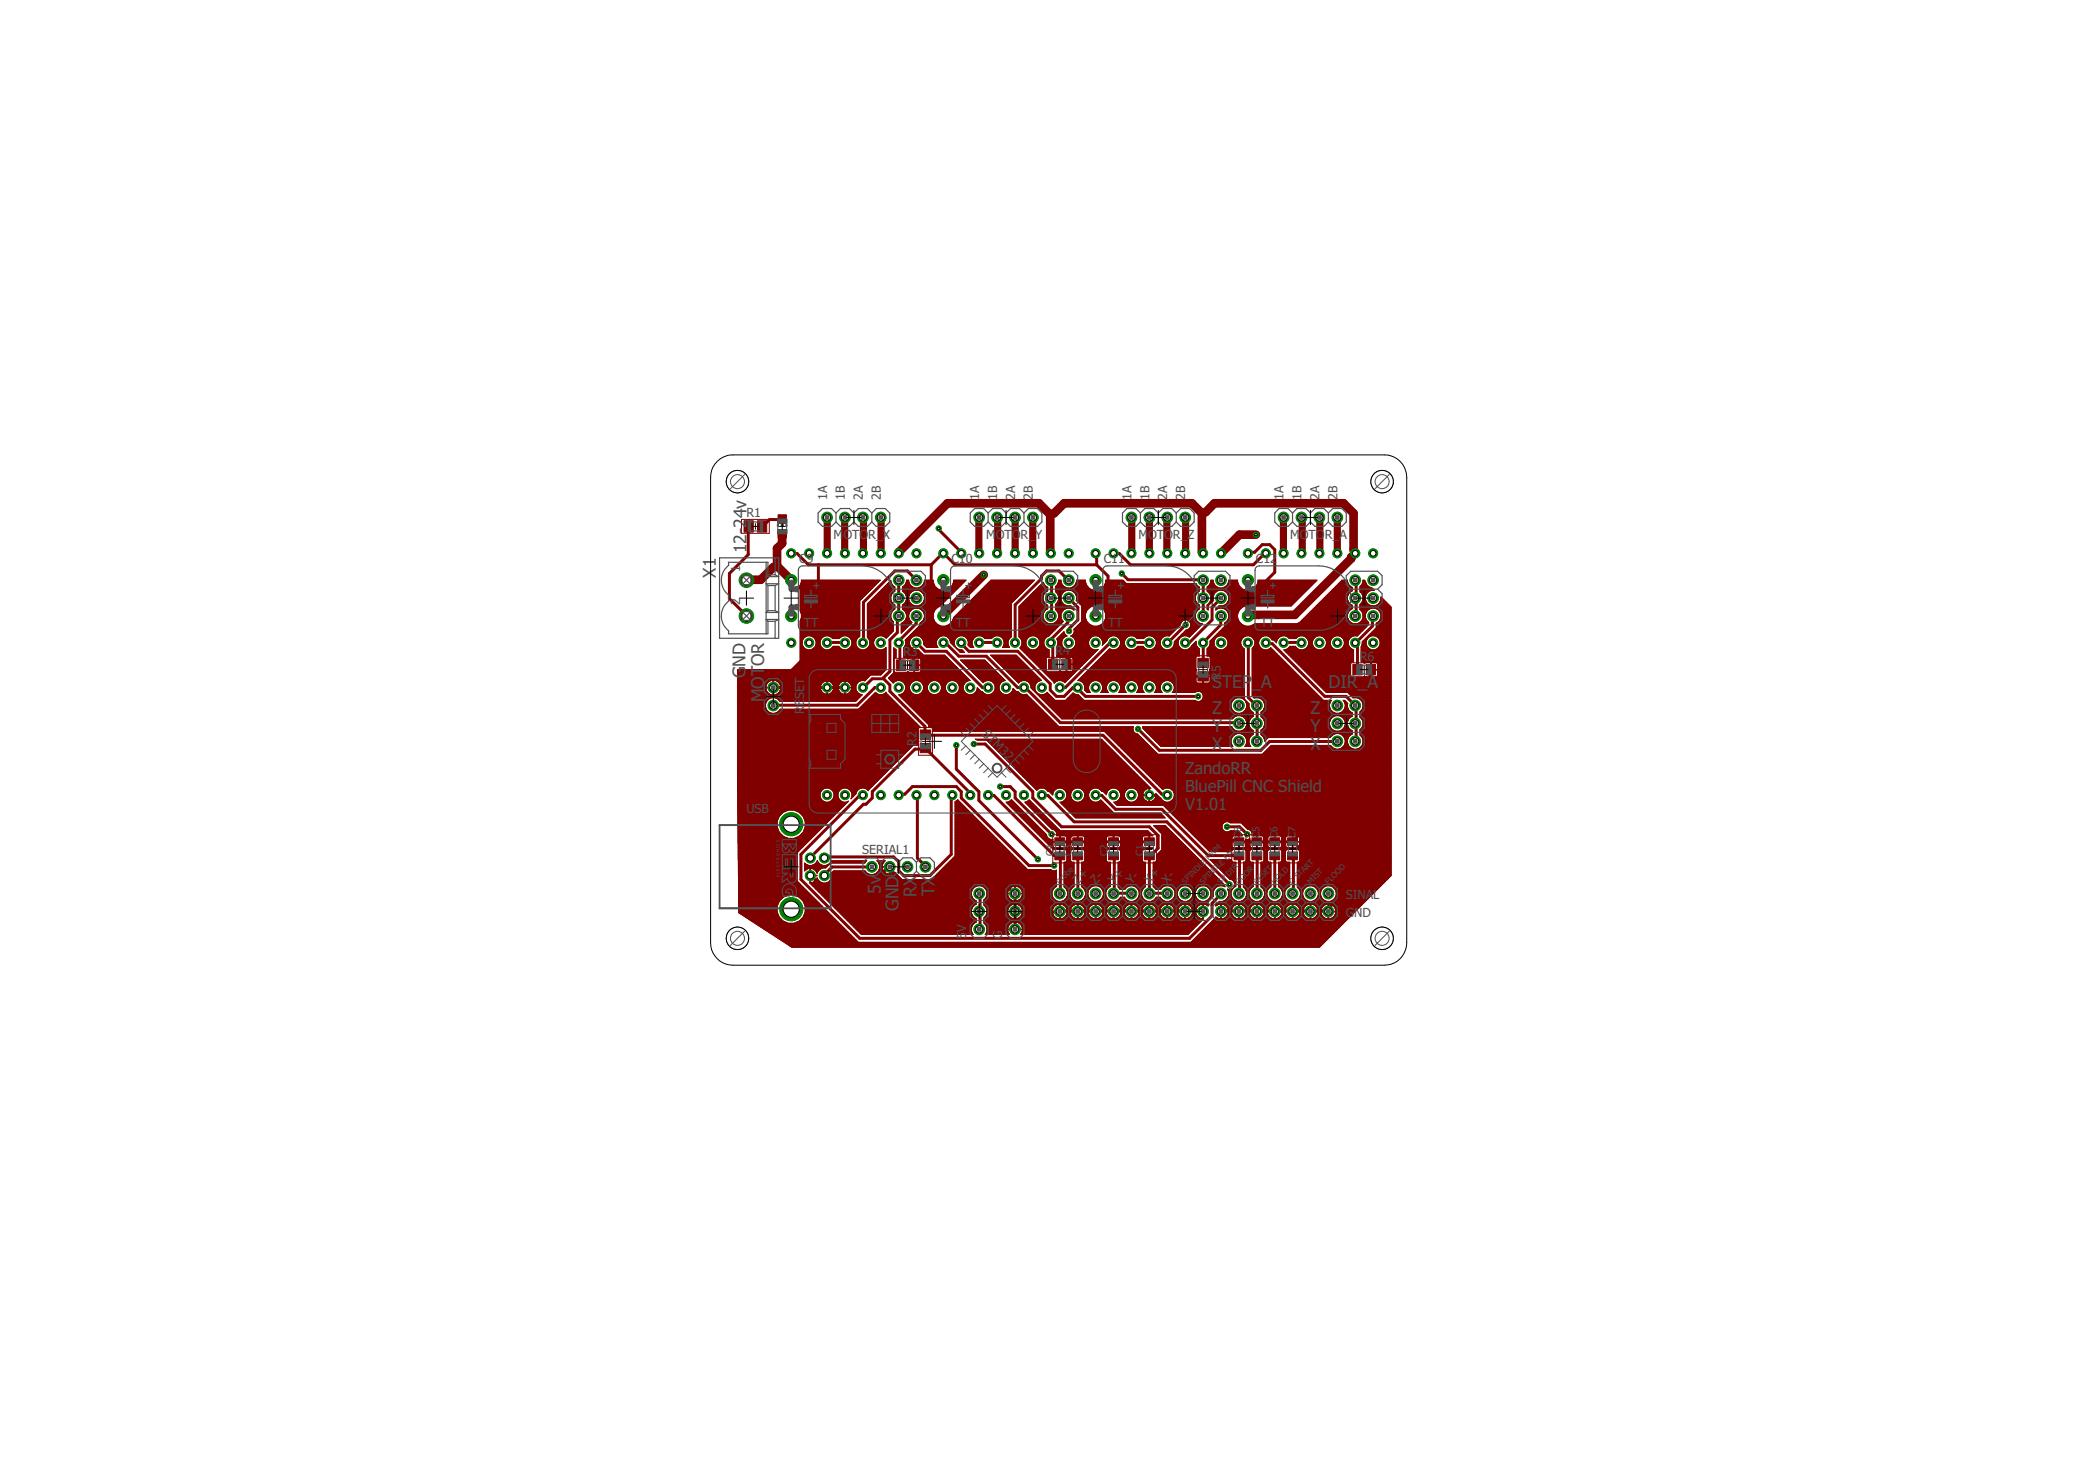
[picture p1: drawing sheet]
<svg xmlns="http://www.w3.org/2000/svg" width="297mm" height="210mm" viewBox="0 0 297 210" stroke-linecap="round" stroke-linejoin="round" font-family="sans-serif">
<defs><g id="words">
<g font-size="2.5" fill="#505050">
<text x="105.8" y="73.4" transform="rotate(-90 105.8 73.4)">4v</text>
<text x="101.5" y="81.9" transform="rotate(-90 101.5 81.9)">X1</text>
<text x="105.8" y="78.4" transform="rotate(-90 105.8 78.4)">12-2</text>
<text x="105.7" y="94.5" transform="rotate(-90 105.7 94.5)">ND</text>
<text x="108.4" y="95.9" transform="rotate(-90 108.4 95.9)">T</text>
<text x="108.4" y="94.4" transform="rotate(-90 108.4 94.4)">OR</text>
<text x="105.7" y="96.1" transform="rotate(-90 105.7 96.1)">G</text>
<text x="108.4" y="99.6" transform="rotate(-90 108.4 99.6)">M</text>
<text x="108.4" y="97.6" transform="rotate(-90 108.4 97.6)">O</text>
<text x="171.8" y="97.5">STEP</text>
<text x="171.8" y="101.3">Z</text>
<text x="177.5" y="97.5">_A</text>
<text x="185.8" y="101.3">Z</text>
<text x="188.3" y="97.5">DIR_A</text>
<text x="171.8" y="106.3">X</text>
<text x="171.8" y="103.8">Y</text>
<text x="185.8" y="106.3">X</text>
<text x="185.8" y="103.8">Y</text>
<text x="124.9" y="125.4" transform="rotate(-90 124.9 125.4)">v</text>
<text x="127.4" y="125.8" transform="rotate(-90 127.4 125.8)">D</text>
<text x="130" y="125.6" transform="rotate(-90 130 125.6)">X</text>
<text x="132.5" y="125.6" transform="rotate(-90 132.5 125.6)">X</text>
<text x="124.9" y="126.7" transform="rotate(-90 124.9 126.7)">5</text>
<text x="127.4" y="129.1" transform="rotate(-90 127.4 129.1)">G</text>
<text x="127.4" y="127.5" transform="rotate(-90 127.4 127.5)">N</text>
<text x="130" y="127.1" transform="rotate(-90 130 127.1)">R</text>
<text x="132.5" y="127" transform="rotate(-90 132.5 127)">T</text>
</g>
<g font-size="2.3" fill="#505050">
<text x="168" y="109.7">ZandoRR</text>
<text x="168" y="112.2">BluePill CNC Shield</text>
<text x="168" y="114.8">V1.01</text>
</g>
<g font-size="1.8" fill="#505050">
<text x="117.3" y="70.8" transform="rotate(-90 117.3 70.8)">1A</text>
<text x="119.8" y="70.8" transform="rotate(-90 119.8 70.8)">1B</text>
<text x="122.3" y="70.8" transform="rotate(-90 122.3 70.8)">2A</text>
<text x="124.9" y="70.8" transform="rotate(-90 124.9 70.8)">2B</text>
<text x="138.8" y="70.8" transform="rotate(-90 138.8 70.8)">1A</text>
<text x="141.4" y="70.8" transform="rotate(-90 141.4 70.8)">1B</text>
<text x="143.9" y="70.8" transform="rotate(-90 143.9 70.8)">2A</text>
<text x="146.5" y="70.8" transform="rotate(-90 146.5 70.8)">2B</text>
<text x="160.4" y="70.8" transform="rotate(-90 160.4 70.8)">1A</text>
<text x="163" y="70.8" transform="rotate(-90 163 70.8)">1B</text>
<text x="165.5" y="70.8" transform="rotate(-90 165.5 70.8)">2A</text>
<text x="168" y="70.8" transform="rotate(-90 168 70.8)">2B</text>
<text x="182" y="70.8" transform="rotate(-90 182 70.8)">1A</text>
<text x="184.5" y="70.8" transform="rotate(-90 184.5 70.8)">1B</text>
<text x="187.1" y="70.8" transform="rotate(-90 187.1 70.8)">2A</text>
<text x="189.6" y="70.8" transform="rotate(-90 189.6 70.8)">2B</text>
<text x="105.8" y="73.3">R1</text>
<text x="118.2" y="76.4">MOTOR_</text>
<text x="125.2" y="76.4">X</text>
<text x="139.8" y="76.4">MOTOR_</text>
<text x="146.8" y="76.4">Y</text>
<text x="161.4" y="76.4">MOTOR_</text>
<text x="168.4" y="76.4">Z</text>
<text x="182.9" y="76.4">MOTOR_</text>
<text x="189.9" y="76.4">A</text>
<text x="104.9" y="81" transform="rotate(-90 104.9 81)">1</text>
<text x="113.3" y="79.8">C9</text>
<text x="134.9" y="79.8">C10</text>
<text x="156.5" y="79.8">C11</text>
<text x="178.1" y="79.8">C12</text>
<text x="104.9" y="85.7" transform="rotate(-90 104.9 85.7)">2</text>
<text x="114" y="88.8">TT</text>
<text x="135.5" y="88.8">TT</text>
<text x="157.1" y="88.8">TT</text>
<text x="178.7" y="88.8">TT</text>
<text x="128" y="93">R3</text>
<text x="149.6" y="92.9">R4</text>
<text x="173.1" y="95.3" transform="rotate(-90 173.1 95.3)">5</text>
<text x="192.8" y="93.6">R6</text>
<text x="114" y="101.2" transform="rotate(-90 114 101.2)">R</text>
<text x="114" y="100.1" transform="rotate(-90 114 100.1)">E</text>
<text x="114" y="99.1" transform="rotate(-90 114 99.1)">S</text>
<text x="114" y="98.1" transform="rotate(-90 114 98.1)">E</text>
<text x="114" y="97.1" transform="rotate(-90 114 97.1)">T</text>
<text x="173.1" y="96.4" transform="rotate(-90 173.1 96.4)">R</text>
<text x="130" y="105.7" transform="rotate(-90 130 105.7)">R</text>
<text x="130" y="104.6" transform="rotate(-90 130 104.6)">2</text>
<text x="139.2" y="104.2" transform="rotate(43 139.2 104.2)">STM32</text>
<text x="105.8" y="115.2">USB</text>
<text x="122.3" y="121">SERIAL1</text>
<text x="152.8" y="125.4" transform="rotate(-45 152.8 125.4)">Z+</text>
<text x="155.3" y="125.4" transform="rotate(-45 155.3 125.4)">Z-</text>
<text x="157.9" y="125.4" transform="rotate(-45 157.9 125.4)">Y+</text>
<text x="160.4" y="125.4" transform="rotate(-45 160.4 125.4)">Y-</text>
<text x="163" y="125.4" transform="rotate(-45 163 125.4)">X+</text>
<text x="165.5" y="125.4" transform="rotate(-45 165.5 125.4)">X-</text>
<text x="190.8" y="127.4">SINAL</text>
<text x="190.8" y="129.9">GND</text>
<text x="137" y="133.1" transform="rotate(-90 137 133.1)">5</text>
<text x="137" y="132.1" transform="rotate(-90 137 132.1)">V</text>
<text x="142.1" y="133.1" transform="rotate(-90 142.1 133.1)">G</text>
</g>
<g font-size="1.4" fill="#505050">
<text x="176" y="118.8" transform="rotate(-90 176 118.8)">C</text>
<text x="176" y="117.9" transform="rotate(-90 176 117.9)">8</text>
<text x="178.6" y="118.8" transform="rotate(-90 178.6 118.8)">C</text>
<text x="178.6" y="117.9" transform="rotate(-90 178.6 117.9)">5</text>
<text x="181.1" y="118.8" transform="rotate(-90 181.1 118.8)">C</text>
<text x="181.1" y="117.9" transform="rotate(-90 181.1 117.9)">6</text>
<text x="183.7" y="118.8" transform="rotate(-90 183.7 118.8)">C</text>
<text x="183.7" y="117.9" transform="rotate(-90 183.7 117.9)">7</text>
<text x="149.4" y="121.3" transform="rotate(-90 149.4 121.3)">C4</text>
<text x="151.9" y="121.3" transform="rotate(-90 151.9 121.3)">C3</text>
<text x="157" y="121.3" transform="rotate(-90 157 121.3)">C2</text>
<text x="162.1" y="121.3" transform="rotate(-90 162.1 121.3)">C1</text>
</g>
<g font-size="1.1" fill="#505050">
<text x="150.3" y="125.4" transform="rotate(-45 150.3 125.4)">Probe</text>
<text x="168" y="125.4" transform="rotate(-45 168 125.4)">SPINDLE PWM</text>
<text x="170.6" y="125.4" transform="rotate(-45 170.6 125.4)">SPINDLE EN</text>
<text x="173.1" y="125.4" transform="rotate(-45 173.1 125.4)">SP DIR</text>
<text x="175.7" y="125.4" transform="rotate(-45 175.7 125.4)">DO</text>
<text x="177.3" y="123.7" transform="rotate(-45 177.3 123.7)">R</text>
<text x="178.2" y="125.4" transform="rotate(-45 178.2 125.4)">RESET</text>
<text x="180.7" y="125.4" transform="rotate(-45 180.7 125.4)">HOLD</text>
<text x="183.3" y="125.4" transform="rotate(-45 183.3 125.4)">C START</text>
<text x="185.8" y="125.4" transform="rotate(-45 185.8 125.4)">MIST</text>
<text x="188.3" y="125.4" transform="rotate(-45 188.3 125.4)">FLO</text>
<text x="190.3" y="123.4" transform="rotate(-45 190.3 123.4)">D</text>
</g>
<g font-size=".6" fill="#505050">
<text x="110.5" y="124.3" transform="rotate(-90 110.5 124.3)">E</text>
<text x="110.5" y="123.8" transform="rotate(-90 110.5 123.8)">L</text>
<text x="110.5" y="123.4" transform="rotate(-90 110.5 123.4)">E</text>
</g>
</g></defs>
<g fill="#800000" stroke="#800000" stroke-width=".14">
<path d="M110.3 73h1.2v1.1h-1.2z"/>
<path d="M110.3 75.1h1.2v1.1h-1.2z"/>
<path d="M105.5 73.8h1.3v1.6h-1.3z"/>
<path d="M107.4 73.8h1.3v1.6h-1.3z"/>
<path d="M162.3 120.8h1.4v1.1h-1.4z"/>
<path d="M162.3 118.7h1.4v1.1h-1.4z"/>
<path d="M157.2 120.8h1.4v1.1h-1.4z"/>
<path d="M157.2 118.7h1.4v1.1h-1.4z"/>
<path d="M152.1 120.8h1.4v1.1h-1.4z"/>
<path d="M152.1 118.7h1.4v1.1h-1.4z"/>
<path d="M149.6 120.8h1.4v1.1h-1.4z"/>
<path d="M149.6 118.7h1.4v1.1h-1.4z"/>
<path d="M177.5 120.8h1.4v1.1h-1.4z"/>
<path d="M177.5 118.7h1.4v1.1h-1.4z"/>
<path d="M180 120.8h1.4v1.1h-1.4z"/>
<path d="M180 118.7h1.4v1.1h-1.4z"/>
<path d="M182.6 120.8h1.4v1.1h-1.4z"/>
<path d="M182.6 118.7h1.4v1.1h-1.4z"/>
<path d="M175 120.8h1.4v1.1h-1.4z"/>
<path d="M175 118.7h1.4v1.1h-1.4z"/>
<path d="M130.5 105.4h1.5v1.3h-1.5z"/>
<path d="M130.5 103.5h1.5v1.3h-1.5z"/>
<path d="M127.1 93.5h1.3v1.5h-1.3z"/>
<path d="M129 93.5h1.3v1.5h-1.3z"/>
<path d="M148.7 93.4h1.3v1.5h-1.3z"/>
<path d="M150.6 93.4h1.3v1.5h-1.3z"/>
<path d="M169.8 93.3h1.5v1.3h-1.5z"/>
<path d="M169.8 95.2h1.5v1.3h-1.5z"/>
<path d="M191.8 94.2h1.3v1.5h-1.3z"/>
<path d="M193.7 94.2h1.3v1.5h-1.3z"/>
</g>
<g fill="none" stroke="#800000" stroke-width=".42">
<path d="M106.1 74.7v3.9l-2.7 2.7v3.5l2.3 2.3M110.9 73.6h-1.8l-1 1M112.2 78.4h.8l1.6 1.7h17.4M117.3 73.3v.2M117.3 78.3v.1M119.8 78.3v.1M119.8 73.3v.2M122.3 73.3l.1 .2M122.4 78.3l-.1 .1M124.9 73.3v.2M124.9 78.3v.1M133.1 74.9v.2l3.2 3.2v.1"/>
<path d="M138.8 78.3v.1M138.8 73.3v.2M141.4 73.3l.1 .2M141.5 78.3l-.1 .1M143.9 73.3v.2M143.9 78.3v.1M146.4 78.3l.1 .1M146.5 73.3l-.1 .2M155.3 78.4h.2v1.7M157.9 78.4h.8l1.6 1.7h17.4l1.6-1.7h.2M160.4 73.3l.1 .2M160.5 78.3l-.1 .1"/>
<path d="M165.4 78.3l.1 .1M165.5 73.3l-.1 .2M168 73.3l.1 .2M168.1 78.3l-.1 .1M176.9 78.4l.1-.1h.9l1.1-1.1h1l.7 .7v3.2l-6.2 6.2v5l-3.5 3.6h-7.5l-4.5-4.5v-.9l-.7-.7h-3.3l-3.8 3.8v.5M182 78.3v.1M182 73.3v.2M184.5 73.3l.1 .2M184.6 78.3l-.1 .1M187.1 73.3v.2M187.1 78.3v.1M109.6 97.5h10.2"/>
<path d="M116 80.1v17.4M117.3 91.1h2.5M124.9 97.5h-.9l-2.5 2.4-11.9 .1M125.3 96.2h-1.6l-1.4 1.3M125.3 96.2l.9 .9v.9l4.9 5v1l.2 .2h25.1l8.3 8.4h.7l.1 .1M127.4 82.2v5.1h-.2v2.3l-1 1.1v4.4l-.9 .9v.2M129.9 91.1l1.2 1.2h3.1l5.1 5.2h.8M129.9 87.3v1.1l-2.7 2.7h.2l.2 .3v2.9h.1M129.9 82.2l-1.2-1.3h-1.8l-4.5 4.5v5.7h-.1M132 80.1l1.6-1.7h.2l1.6 1.7h20.1M132 80.1v7.2l-3.3 3.4v.9l.8 .9v1.8h.1M133.8 91.1v.1h.4l1.8 1.8h3.8l4.5 4.5h1.1l4.9 4.9h25.3l.1 .1"/>
<path d="M136.3 91.1v.1l1.1 1.1h6.9l4.6 4.6v.9l.9 .9h1.1l1.2-1.2h.7v.1l1.1 1.1h16M138.8 91.1h2.6M149 82.2l.1 .2v2.3l-.1 .1h.1v2.3l-.1 .2M151.5 82.2l-1.3-1.3h-1.8l-.7 .7v.4l-3.8 3.7v5.4M151.5 84.8l1.3 1.3v1.8l-1.2 1.2v.4M151.5 87.3h-.1v.9l-2.3 2.3v.6h-.1l.3 .3v2.7M155.5 80.1l1.6 1.5v8.2M157.9 91.1l-.1 .1h-.5l-6.3 6.3h-.7M159 81.3l.9 .9h10.7v5.1M160.4 91.1h2.6M168.1 88.6l-2.6 2.5M173.1 84.8l-1.2 1.3v1.8l-3.2 3.2h-.7"/>
<path d="M173.1 87.3v1.3l-2.5 2.5v2.9M174.5 89.8h10.5l.9 .9v.9l4.6 4.6h3.7M176.9 91.1l.1 7.8 1.2 1.2v5M179.5 91.1v.1h.9l7.4 7.5h3.1l1.4 1.4v2.3l-.1 .1 .1 .1v2.3l-.1 .2M182 91.1h2.5M192.2 82.2l.1 .2v2.3l-.1 .1h.1v2.3l-.1 .2M194.4 94.9l-.2 .1v13.3l-10.9 11M194.7 87.3h-.1v1.5l-2.4 2.3 .3 .3v3.5M122.3 112.7h-.4l-8.3 8.4v3.6l8.3 8.3h46.8l3.2-3.2v-1.8l1.2-1.4M127.4 112.7v-.1h.9l1.1-1.1h6.2l.7 .7v.9l9.6 9.6h3.6M129.9 112.7h.2v8.9l1.1 1.3M135 112.7h-.1v8.4l-3.1 3h-3.7l-.7-.7v-1.2l-.7-.7h-9.8v.1"/>
<path d="M135.6 105.6v3.4l3.2 3.2v1.3l8.4 8.3M137.6 112.7l.1-.1-6.5-6.6-.1 .2h-1.4l-6 6v.9l-.9 .9h-.4l-7.5 7.6M138.1 105.5h1.6l6.7 6.7v.9l4.1 4.1h12.5l1.2 1.2v1.8l-1.1 1.1h-.1v5.3h2.5M140.1 112.7h.8l8.6 8.6h.8v.2v5.1M141.8 111.5h1.4l.7 .7v.9l5.2 5.1M147.7 112.7h.9l3.7 3.8h13.1l8.9 8.8M150.3 119.3h12.7M154.1 119.3v9.8M155.3 112.7h.9l2 2h6.5l6.6 6.6h4.4v.2v5.1M161.4 103.3l3 3h14.4l1.2-1.2h9.6M163 112.7h.9l6.3 6.4h5.4l.1 .2h5M163 119.3h.1"/>
<path d="M174 117.2h1.7l1.1 1M180.7 119.3h.1M180.7 119.3h2.6M183.3 119.3h.1l6.2 6.2v2l-1.4 1.4 .1 .3-.1-.1h-2.3l-.1 .1-.1-.1h-2.3l-.1 .1-.1-.1h-2.3l-.2 .1v-.1h-2.5v.1l-.1-.1h-2.4v.1l-.1-.1h-2.3l-.2 .1M114.9 124.1l1.3 1.2h7.3l2.5-2.4h.2l-.2 .1 2.3 2.3h14.2l1.4 1.3v2.6M123.6 122.9h-5.6l-1.1 1v.2M138.8 126.6l.2 .2v2.3l-.2 .1 .2 .1v2.3l-.2 .1M143.9 129.2l.2 .1h6.1l.1-.2h2.4l.1 .1v-.1h2.5v.1l.2-.1h2.3l.1 .1 .1-.1h2.3l.1 .1 .1-.1h2.5v.1l.1-.1h2.3l.1 .1 .1-.1h2.3l.1 .1 .1-.1h2.3l.2 .1M143.9 129.2v2.5M152.8 121.3v5.3M157.9 121.3l.1 .2v5.1h-.1h2.5M178.2 121.3v5.3"/>
<path d="M180.7 121.3v5.3M183.3 121.3l.1 .2v5.1h-.1"/>
</g>
<g fill="none" stroke="#800000" stroke-width=".14">
<path d="M104.6 98.4h4.7M104.6 96.5h4.7M104.6 95.4h20.6M104.6 95.3h20.6M104.6 98h4.1M104.6 98.9h17.2M104.6 99.3h4.2M104.6 99.4h4.1M104.6 95h21M104.6 95.8h18.7M104.6 95.9h18.6M104.6 96.8h4.2"/>
<path d="M104.6 95.7h20.3M104.6 98.5h17.6M104.6 98.4h4.6M104.6 97.5h16.7M104.6 96h18.5M104.6 95.2h20.7M104.6 96.4h18.1M104.6 98.5h4.8M104.6 100h3.9M104.6 99.9h3.9M104.6 99.8h3.9M104.6 99.7h3.9"/>
<path d="M104.6 99.7h4M104.6 99.6h4M104.6 99.5h4M104.6 99.5h4.1M104.6 99.3h4.1M104.6 99.2h4.3M104.6 99.1h4.4M104.6 99h4.5M104.6 99h4.6M104.6 98.9h4.7M104.6 98.8h17.3M104.6 98.8h17.4"/>
<path d="M104.6 98.7h17.4M104.6 98.6h17.5M104.6 98.4h4.5M104.6 98.3h4.4M104.6 98.2h4.3M104.6 98.1h4.2M104.6 98h4.2M104.6 97.9h4.1M104.6 97.8h4M104.6 97.7h4M104.6 97.6h4M104.6 97.5h4"/>
<path d="M104.6 97.4h5M104.6 97.4h4M104.6 97.3h4M104.6 97.2h4M104.6 97.1h4M104.6 97h4.1M104.6 96.9h4.1M104.6 96.9h4.2M104.6 96.7h4.3M104.6 96.6h4.4M104.6 96.6h4.5M104.6 96.5h4.5"/>
<path d="M104.6 96.5h4.6M104.6 96.4h18.2M104.6 96.3h18.2M104.6 96.3h18.3M104.6 96.2h18.3M104.6 96.1h18.4M104.6 96.1h18.5M104.6 95.9h18.7M104.6 95.7h18.8M104.6 95.6h20.3M104.6 95.6h20.4M104.6 95.5h20.4"/>
<path d="M104.6 95.5h20.5M104.6 95.4h20.5M104.6 95.2h20.8M104.6 95.1h20.8M104.6 95.1h20.9M104.6 95h20.9M108.5 99.8v.4M108.6 97.4h2.1M108.6 97.5h.1M108.6 97.5v.2M108.6 97.2v.2M108.6 97.7l.1 .3"/>
<path d="M108.7 96.9l-.1 .3M108.7 98l.4 .4M108.9 96.6l-.2 .3M109 99.1l-.3 .3-.2 .4M109.1 98.4l.5 .1 .6-.1M109.4 98.9l-.4 .2M109.6 96.4l-.7 .2M109.6 98.4h.1M109.6 96.5h.1M109.6 98h.1M109.6 96.8h.1M109.6 96.4v2.1"/>
<path d="M109.6 98.3h.1M109.6 98.2h.1M109.6 98.1h.1M109.6 97.9h.1M109.6 97.8h.1M109.6 97.7h.1M109.6 97.6h.1M109.6 97.5h.1M109.6 97.4h.1M109.6 97.3h.1M109.6 97.2h.1M109.6 97.1h.1"/>
<path d="M109.6 97h.1M109.6 96.9h.1M109.6 96.7h.1M109.6 96.6h.1M109.7 96.4v2.1M109.7 97.4h7.5M109.7 96.4l.3 .1M109.9 98.9l.4 .2M109.9 98.5h12.3M109.9 96.5h12.8M110 98.9h11.8M110 98.4h12.3l-1 1h-10.7l-.3-.3"/>
<path d="M110 96.5l.5 .4M110.1 99h11.7M110.1 96.5h12M110.1 98.4h11.9M110.2 96.5h6.8M110.2 99h11.5M110.2 98.4h6.8M110.2 96.6h6.7M110.3 98.3h6.6M110.3 99.1h11.3M110.3 96.6h6.5M110.3 98.3h6.5"/>
<path d="M110.3 96.7h6.4M110.4 99.2h11.2M110.4 98.2h6.3M110.4 96.7h6.3M110.4 99.2h11.1M110.4 98.2h6.2M110.4 96.8h6.2M110.4 99.3h11.1M110.4 98.1h6.2M110.5 96.8h6.1M110.5 99.3h10.9M110.5 98.1h6"/>
<path d="M110.5 96.8h6M110.5 98h6M110.5 96.9l.2 .3M110.5 96.9h6M110.6 98h5.9M110.6 96.9h5.9M110.6 97h5.8M110.6 97.9h5.8M110.6 97.9l-.4 .5M110.6 97.1h5.8M110.6 97.8h5.8M110.7 97.7l-.1 .2"/>
<path d="M110.7 97.2v.2M110.7 97.7h5.7M110.7 97.7h5.6M110.7 97.2h5.7M110.7 97.6h5.6M110.7 97.3h5.6M110.7 97.2h5.6M110.7 97.5v.2M110.7 97.5h5.6M110.7 97.4h5.6M112.2 94.9h13.4M112.2 94.8h13.4"/>
<path d="M112.3 94.8h13.3M112.4 94.7h13.2M112.5 94.6h13.1M112.6 94.5h13M112.6 94.4h13M112.7 94.4h12.9M112.8 94.3h12.8M112.9 94.2h12.7M113 94.1h12.6M113.1 94h12.5M113.2 93.9h12.4M113.2 83.2l.3 .3"/>
<path d="M113.2 83.2h10.6M113.3 93.8h12.3M113.3 83.3h10.4M113.3 83.2h10.6M113.3 83.4h10.4M113.3 83.1h10.6M113.4 93.7h12.2M113.4 83.1h10.6M113.4 83.4h10.2M113.4 83l-.2 .2M113.4 83h10.6M113.4 83.5h10.1"/>
<path d="M113.5 93.2h12.1M113.5 86.2h8.4M113.5 83.7h9.8M113.5 88.8h8.4M113.5 91.8h.5M113.5 90.1h8.4M113.5 90.5h.4M113.5 92.1h12.1M113.5 92.9h12.1M113.5 93.6h12.1M113.5 88.4h8.4M113.5 93h12.1"/>
<path d="M113.5 89.1h8.4M113.5 85.9h8.4M113.5 83.7h9.9M113.5 93.6l-1.3 1.3M113.5 83.5v3.1M113.5 88v5.6M113.5 86.6l.1 .4M113.5 91.6h.3M113.5 93.1h12.1M113.5 89.3h8.4M113.5 90.7h.3M113.5 93.5h12.1"/>
<path d="M113.5 93.4h12.1M113.5 93.3h12.1M113.5 92.8h12.1M113.5 92.7h12.1M113.5 92.6h12.1M113.5 92.5h12.1M113.5 92.4h12.1M113.5 92.3h12.1M113.5 92.2h12.1M113.5 92.1h.9M113.5 92h.8M113.5 92h.7"/>
<path d="M113.5 91.9h.6M113.5 91.7h.4M113.5 91.5h.3M113.5 91.4h.3M113.5 91.4h.2M113.5 91.3h.2M113.5 91.2h.2M113.5 91.1h.2M113.5 91h.2M113.5 90.9h.2M113.5 90.8h.2M113.5 90.8h.3"/>
<path d="M113.5 90.6h.3M113.5 90.6h.4M113.5 90.4h.5M113.5 90.3h.6M113.5 90.3h.7M113.5 90.2h.7M113.5 90.2h.8M113.5 90.1h.9M113.5 90h8.4M113.5 89.9h8.4M113.5 89.8h8.4M113.5 89.7h8.4"/>
<path d="M113.5 89.6h8.4M113.5 89.5h8.4M113.5 89.4h8.4M113.5 89.2h8.4M113.5 89h8.4M113.5 88.9h8.4M113.5 88.7h8.4M113.5 88.6h8.4M113.5 88.5h8.4M113.5 88.3h8.4M113.5 88.2h8.4M113.5 88.1h8.4"/>
<path d="M113.5 88h8.4M113.5 86.6h8.4M113.5 86.5h8.4M113.5 86.4h8.4M113.5 86.3h8.4M113.5 86.1h8.4M113.5 86h8.4M113.5 85.8h8.4M113.5 85.7h8.4M113.5 85.6h8.4M113.5 85.5h8.4M113.5 85.4h8.4"/>
<path d="M113.5 85.3h8.4M113.5 85.2h8.4M113.5 85.1h8.4M113.5 85.1h8.5M113.5 85h8.5M113.5 84.9h8.6M113.5 84.9h8.7M113.5 84.8h8.7M113.5 84.8h8.8M113.5 84.7h8.8M113.5 84.7h8.9M113.5 84.6h8.9"/>
<path d="M113.5 84.5h9M113.5 84.5h9.1M113.5 84.4h9.1M113.5 84.4h9.2M113.5 84.3h9.2M113.5 84.3h9.3M113.5 84.2h9.3M113.5 84.2h9.4M113.5 84.1h9.4M113.5 84.1h9.5M113.5 84h9.5M113.5 84h9.6"/>
<path d="M113.5 83.9h9.6M113.5 83.9h9.7M113.5 83.8h9.7M113.5 83.8h9.8M113.5 83.6h9.9M113.5 83.6h10M113.5 83.5h10M113.5 83h10.6M113.5 82.9h10.6M113.5 82.9h10.7M113.5 87.9h8.4M113.5 86.7h8.4"/>
<path d="M113.5 82.8h10.7M113.5 87.8h8.4M113.5 86.8h8.4M113.5 82.8h10.8M113.5 82.7h10.8M113.6 87.7h8.3M113.6 86.8h8.3M113.6 82.7h10.8M113.6 86.9h8.3M113.6 82.6h10.8M113.6 87h8.3M113.6 82.5v-.3h11.2l-2.9 3v5l-.1 .1"/>
<path d="M113.6 87v.6l-.1 .4M113.6 82.5l-.2 .5M113.6 87.6h8.3M113.6 87.5h8.3M113.6 87.4h8.3M113.6 87.3h8.3M113.6 87.2h8.3M113.6 87.1h8.3M113.6 82.5h10.9M113.6 82.5h11M113.6 82.4h11M113.6 82.4h11.1"/>
<path d="M113.6 82.3h11.1M113.6 82.3h11.2M113.7 90.9v.4M113.7 91.3l.2 .4 .3 .2 .3 .2M113.9 90.6l-.2 .3M114.2 90.3l-.3 .3M114.5 90.1l-.3 .2M114.9 90.1l.7 .5M115 90.1h2M115 92.1h1.9M115.1 90.2h1.8M115.2 92h1.6"/>
<path d="M115.2 90.2h1.6M115.3 92h1.4M115.3 90.3h1.4M115.3 91.9h1.3M115.3 90.3h1.3M115.4 91.9h1.2M115.4 90.4h1.2M115.4 91.8h1.2M115.4 90.4h1.1M115.4 91.8h1.1M115.5 90.4h1M115.5 90.5h1"/>
<path d="M115.5 91.7h1M115.5 91.7h.9M115.5 90.6h.9M115.6 90.6l.1 .3M115.6 91.7l-.7 .4M115.6 91.7h.8M115.6 90.6h.8M115.6 91.6h.8M115.6 90.7h.8M115.6 90.7h.7M115.6 91.5h.8M115.7 91.5h.6"/>
<path d="M115.7 91.4h.6M115.7 90.8h.6M115.7 91.3h.6M115.7 90.9v.4M115.7 91.3l-.1 .4M115.7 91.2h.6M115.7 91.1h.6M115.7 91h.6M115.7 90.9h.6M116.3 90.9v.4M116.3 91.3l.1 .4M116.3 97.4h1.9"/>
<path d="M116.3 97.5v.1M116.3 97.6l.1 .1M116.4 97.2l-.1 .2M116.4 97.7v.2M116.4 97l.4-.4 .4-.1v1.9M116.4 97v.2M116.4 97.9l.2 .3M116.4 90.6l-.1 .3M116.4 91.7l.3 .2 .4 .2M116.6 98.2l.4 .2M116.7 90.3l-.3 .3M117 98.4h.2"/>
<path d="M117.1 90.1l-.4 .2M117.2 98h.1M117.2 96.8h.1M117.2 98.4h.1M117.2 98.3h.1M117.2 98.2h.1M117.2 98.1h.1M117.2 97.9h.1M117.2 97.8h.1M117.2 97.7h.1M117.2 97.6h.1M117.2 97.5h.1"/>
<path d="M117.2 97.4h.1M117.2 97.3h.1M117.2 97.2h.1M117.2 97.1h.1M117.2 97h.1M117.2 96.9h.1M117.2 96.7h.1M117.2 96.6h.1M117.2 96.5h.1M117.3 97.4h2.5M117.5 90.1l.3 .2M117.5 96.5h2.1"/>
<path d="M117.5 90.1h2M117.6 98.4h1.9M117.6 92.1h1.9M117.6 96.6h1.8M117.6 90.2h1.8M117.7 98.3h1.7M117.7 92h1.7M117.7 96.6l-.4-.1v1.9M117.7 96.6l.5 .6M117.7 96.6h1.6M117.7 90.2h1.6M117.8 98.3h1.5"/>
<path d="M117.8 96.7h1.5M117.8 90.3l.3 .2M117.8 98.2h1.4M117.8 92h1.5M117.8 90.3h1.4M117.9 96.7h1.3M117.9 91.9h1.3M117.9 98.2h1.3M117.9 90.3h1.3M117.9 96.8h1.2M117.9 91.9h1.2M117.9 98.1h1.2"/>
<path d="M117.9 90.4h1.2M117.9 91.8h1.2M118 98.1h1.1M118 90.4h1.1M118 91.8h1.1M118 96.8h1.1M118 98h1.1M118 90.4h1M118 98h1M118 96.9h1M118 91.7h1M118.1 98h.9"/>
<path d="M118.1 97h.9M118.1 97.9l-.4 .4-.4 .1M118.1 97.9h.9M118.1 91.7h.9M118.1 91.7l.8-.1 .3 .3 .4 .2M118.1 91.7l-.6 .4M118.1 97.9h.8M118.1 97.1h.8M118.1 91.7h.8M118.1 97.8h.8M118.2 97.8h.7M118.2 97.2h.7"/>
<path d="M118.2 97.7l-.1 .2M118.2 97.2v.2M118.2 97.7h.7M118.2 97.6h.7M118.2 97.6v.1M118.2 97.5v.1M118.2 97.5h.7M118.2 97.4h.7M118.2 97.3h.7M118.9 97.4h1.8M118.9 97.5v.1M118.9 97.6v.1"/>
<path d="M118.9 97.2v.2M118.9 97.7l.1 .2M119 97l-.1 .2M119 97.9l.2 .3M119.2 98.2l.3 .2M119.2 90.3l-.2 .2h-1M119.3 96.6l.5-.1v1.9M119.3 96.6l-.3 .4M119.5 98.4h.2M119.6 90.1l-.4 .2M119.8 98h.1M119.8 96.8h.1"/>
<path d="M119.8 98.4h.1M119.8 98.3h.1M119.8 98.2h.1M119.8 98.1h.1M119.8 97.9h.1M119.8 97.8h.1M119.8 97.7h.1M119.8 97.6h.1M119.8 97.5h.1M119.8 97.4h.1M119.8 97.3h.1M119.8 97.2h.1"/>
<path d="M119.8 97.1h.1M119.8 97h.1M119.8 96.9h.1M119.8 96.7h.1M119.8 96.6h.1M119.8 96.5h.1M119.8 97.4h1.5M120 90.1l.6 .5 .2 .3M120 96.5h2M120.1 90.1h1.8M120.1 98.4h-.2M120.1 98.4h1.8"/>
<path d="M120.1 92.1h1.9M120.1 96.6h1.7M120.2 90.2h1.7M120.2 98.3h1.6M120.2 92h1.7M120.2 96.6l-.4-.1v1.9M120.2 96.6l.5 .6M120.2 96.6h1.6M120.3 90.2h1.6M120.3 98.3h1.4M120.3 96.7h1.4M120.4 98.2h1.3"/>
<path d="M120.4 92h1.4M120.4 90.3h1.4M120.4 98.2l-.3 .2M120.4 96.7h1.3M120.4 91.9h1.3M120.4 98.2h1.2M120.4 90.3h1.3M120.4 96.8h1.2M120.5 98.1h1.1M120.5 90.4h1.2M120.5 96.8h1.1M120.5 91.8h1.1"/>
<path d="M120.5 90.4h1.1M120.5 98.1l-.1 .1M120.5 96.8h1M120.5 98h1M120.6 98h.9M120.6 96.9h.9M120.6 91.7h1M120.6 90.5h.9M120.6 97h.9M120.6 97.9l-.1 .2M120.6 97.9h.9M120.6 91.7h.9"/>
<path d="M120.6 90.6h.9M120.6 91.7l-.6 .4M120.6 97.9h.8M120.6 97.1h.8M120.6 97h.8M120.7 91.6h.8M120.7 97.8h.7M120.7 97.1h.7M120.7 90.6h.8M120.7 97.2h.7M120.7 91.6h.7M120.7 90.7h.7"/>
<path d="M120.7 97.7l-.1 .2M120.7 97.2v.2M120.7 97.7h.7M120.7 97.7h.6M120.7 97.6h.6M120.7 97.2h.6M120.7 91.5h.7M120.7 97.6v.1M120.7 97.5v.1M120.7 97.5h.6M120.7 97.4h.6M120.7 97.3h.6"/>
<path d="M120.7 91.4h.7M120.7 90.8h.7M120.8 91.4h.6M120.8 90.8h.6M120.8 91.3h.5M120.8 90.9h.5M120.8 90.9v.4M120.8 91.3l-.2 .4M120.8 91.2h.5M120.8 91.1h.5M120.8 91h.5M121.3 90.9v.4"/>
<path d="M121.3 97.3v.4M121.3 91.3l.2 .4 .3 .2 .3 .2M121.3 97.7l.2 .3 .3 .3 .3 .1M121.5 90.6l-.2 .3M121.5 96.9l-.2 .4M121.8 90.3l-.3 .3M122.1 96.5l-.3 .1-.3 .3M122.3 100h5.1M122.3 99.9h5.1M122.3 99.9h5M122.4 99.9h4.9M122.4 99.8h4.8"/>
<path d="M122.5 99.8h4.7M122.5 96.5h.1M122.5 99.7h4.6M122.6 99.7h4.5M122.6 99.7h4.4M122.6 96.5h.1M122.7 99.6h4.3M122.7 92.1h1.8M122.7 99.5h4.3M122.7 99.5h4.2M122.8 92h1.6M122.8 99.5h4.1"/>
<path d="M122.9 99.4h3.9M122.9 92h1.4M122.9 99.3h3.8M122.9 91.9h1.4M123 86.2h3.9M123 88.8h3.7M123 90.1h3M123 88.4h3.7M123 89.1h3.7M123 85.9h3.9M123 85.6v4.7l.2 .3M123 89.3h3.7"/>
<path d="M123 87.8h3.4M123 99.3h3.7M123 91.9h1.2M123 90.3h1.2M123 90.3h1.3M123 90.2h1.4M123 90.2h1.5M123 90.1h1.6M123 90h3M123 90h3.1M123 89.9h3.2M123 89.8h3.3"/>
<path d="M123 89.7h3.4M123 89.6h3.5M123 89.5h3.6M123 89.4h3.7M123 89.2h3.7M123 89h3.7M123 88.9h3.7M123 88.7h3.7M123 88.6h3.7M123 88.5h3.7M123 88.3h3.7M123 88.2h3.7"/>
<path d="M123 88.1h3.7M123 88.1h3.6M123 88h3.6M123 88h3.5M123 87.9h3.5M123 87.9h3.4M123 87.7h3.4M123 87.6h3.3M123 87.5h3.3M123 87.4h3.3M123 87.3h3.3M123 87.2h3.3"/>
<path d="M123 87.1h3.3M123 87h3.3M123 87h3.4M123 86.9h3.4M123 86.8h3.4M123 86.7h3.4M123 86.7h3.5M123 86.6h3.5M123 86.6h3.6M123 86.5h3.7M123 86.4h3.7M123 86.4h3.8"/>
<path d="M123 86.3h3.9M123 86.1h3.9M123 86h3.9M123 85.8h3.9M123 85.7h3.9M123 85.7h3.8M123 85.7h3.7M123 85.6h3.7M123 90.4h1.2M123 91.8h1.2M123.1 91.8h1M123.1 99.2h3.5"/>
<path d="M123.1 85.5h3.5M123.1 90.4h1M123.1 91.7h1M123.1 90.5h1M123.1 99.1h3.4M123.1 85.4h3.4M123.2 91.7h.9M123.2 90.6h.8M123.2 91.7l-.7 .4M123.2 90.6l.1 .3M123.2 99.1h3.3M123.2 91.7h.8"/>
<path d="M123.2 85.4h3.3M123.2 91.6h.8M123.2 99h3.2M123.2 90.7h.8M123.2 85.3h3.2M123.3 90.7h.7M123.3 91.5h.7M123.3 99h3.1M123.3 91.4h.6M123.3 90.8h.6M123.3 85.3h3.1M123.3 91.3h.6"/>
<path d="M123.3 90.9h.6M123.3 91.3l-.1 .4M123.3 90.9v.4M123.3 98.9h3M123.3 91.2h.6M123.3 91.1h.6M123.3 91h.6M123.4 98.9h2.9M123.4 85.2h3M123.4 98.8h2.9M123.4 95.7l-.8 .8M123.5 98.8h2.7"/>
<path d="M123.5 85.1h2.9M123.5 85.1h2.8M123.5 98.7h2.6M123.5 85h2.8M123.6 98.7h2.5M123.6 85h2.7M123.6 98.6h2.4M123.6 84.9h2.7M123.7 98.6h2.3M123.7 84.9h2.6M123.7 98.5h2.3M123.8 84.8h2.5"/>
<path d="M123.8 98.5h2.1M123.8 98.4h2.1M123.9 90.9v.4M123.9 91.3l.1 .4M123.9 98.4h.6M123.9 84.7h2.4M123.9 98.4h.5M124 98.3h.3M124 84.6h2.3M124 90.6l-.1 .3M124 91.7l.3 .2 .4 .2M124 98.2h.2"/>
<path d="M124 84.5h2.3M124.1 98.2h.1M124.1 84.5h2.2M124.1 98.1h.1M124.1 98.1l-2 2.1M124.1 98.1l.6 .3M124.2 84.4h2.2M124.2 84.3h2.2M124.3 84.3h2.1M124.4 84.2h2M124.4 84.1h2.1M124.5 84.1h2"/>
<path d="M124.5 84.1h2.1M124.6 84h2M124.7 83.9h2M124.7 90.1l-.7 .5M124.8 83.8h2M124.8 83.8h2.1M124.8 83.7h2.1M124.9 83.7h2M125 83.6h1.9M125.1 83.5h1.8M125.1 90.1l.3 .2M125.1 90.1h.9"/>
<path d="M125.1 83.4h1.8M125.2 98.4h.6M125.2 92.1h.4M125.2 83.4h1.7M125.2 90.2h.7M125.3 83.3h1.6M125.3 98.4h.5M125.3 92h.3M125.3 83.2h1.6M125.3 90.2h.6M125.4 83.2h1.5M125.4 98.3h.3"/>
<path d="M125.4 92h.2M125.4 83.2h1.4M125.4 90.3l.2 .2M125.5 90.3h.3M125.5 83.1h1.2M125.5 98.3h.2M125.5 91.9h.1M125.5 98.2h.1M125.5 90.4h.2M125.5 83h1.2M125.6 98.2h.1M125.6 91.8h.1"/>
<path d="M125.6 90.4h.1M125.6 83h1M125.6 94.9h-21v14M125.6 98.1h.1M125.6 98.2l4.9 4.9h-25.9M125.6 91.8l-.5 .3M125.6 91.8v3.1l-.7 .8M125.6 98.1v.1M125.6 98.1l-.5 .3M125.7 82.9h.8M125.8 82.8h.7M125.8 82.8h.6"/>
<path d="M125.9 82.7h.5M125.9 82.6h.5M126 96.1l.6 .7M126 96.1h11.2M126 82.6h.4M126 96.2h11.3M126 82.5h.3M126 96.1h11.1M126.1 96.2h11.2M126.1 96h11M126.1 82.5h.2M126.1 96.3h11.3"/>
<path d="M126.1 95.9h11M126.2 96.3h11.2M126.2 95.9h10.8M126.2 82.4h.1M126.2 96.4h11.3M126.3 95.8h10.6M126.3 82.3h.1M126.3 82.3l-3.3 3.3M126.3 82.3a.98 .98 0 0 0 .6 .9M126.3 84.5v.5M126.3 87.1v.4M126.3 85l.2 .4"/>
<path d="M126.3 87.5l.2 .4M126.3 96.5h.8M126.3 95.7h10.5M126.4 96.5h.6M126.4 95.7h10.4M126.4 95.7h10.3M126.4 96.6h.5M126.5 85.4l.3 .3M126.5 84.1l-.2 .4M126.5 86.7l-.2 .4M126.5 87.9l.2 .2M126.5 96.6h.3"/>
<path d="M126.5 95.6h10.2M126.5 96.7h.3M126.6 96.7h.1M126.6 95.5h10M126.6 96.8h.1M126.7 95.4h9.8M126.7 88.1v1.3M126.7 89.4l-1.1 1.1M126.7 95.4l-.7 .7M126.7 91.8v3.6M126.7 91.8l.3 .2v1.2h-.3M126.7 95.3h.2"/>
<path d="M126.7 94.3h.1M126.7 94.2h.1M126.7 93.2h.2M126.7 92.1h.3M126.7 92.9h.3M126.7 93.6h.1M126.7 93h.3M126.7 95h.1M126.7 94.9h.1M126.7 93.8h.1M126.7 93.9h.1M126.7 93.1h.3"/>
<path d="M126.7 95.2h.1M126.7 94.1h.1M126.7 95.1h.1M126.7 94.8h.1M126.7 94.7h.1M126.7 94.6h.1M126.7 94.5h.1M126.7 94.4h.1M126.7 94h.1M126.7 93.7h.1M126.7 93.5h.1M126.7 93.4h.1"/>
<path d="M126.7 93.3h.1M126.7 93.2h.3M126.7 92.8h.3M126.7 92.7h.3M126.7 92.6h.3M126.7 92.5h.3M126.7 92.4h.3M126.7 92.3h.3M126.7 92.2h.3M126.7 92h.3M126.7 92h.2M126.7 91.9h.1"/>
<path d="M126.7 91.8h.1M126.7 93.4v1.8M126.7 95.2l.2 .2M126.8 85.7h.1v.6l-.1 .1M126.8 83.8l-.3 .3M126.8 86.4l-.3 .3M126.9 83.2v.6M126.9 83.8h-.1M126.9 93.2l-.2 .2M127.2 96.5l-.6 .3M127.4 98.5h18.2M127.5 98.5h18.2"/>
<path d="M127.5 98.6h18.2M127.6 98.6h18.2M127.6 96.5l.4 .1 .2 .3M127.6 98.7h18.2M127.7 98.7h18.1M127.7 96.5h2M127.7 98.8h18.2M127.7 98.4h1.9M127.8 98.8h18.1M127.8 88.3v1.4M127.8 88.8h1M127.8 88.4h1.3"/>
<path d="M127.8 89.1h.6M127.8 89.3h.4M127.8 89.7h.1M127.8 89.6h.1M127.8 89.6h.2M127.8 89.5h.2M127.8 89.5h.3M127.8 89.4h.3M127.8 89.3h.5M127.8 89.2h.5M127.8 89.2h.6M127.8 89h.7"/>
<path d="M127.8 88.9h.8M127.8 88.9h.9M127.8 88.8h.9M127.8 88.7h1M127.8 88.6h1.1M127.8 88.5h1.2M127.8 88.5h1.3M127.8 88.4h1.4M127.8 98.8h18.2M127.8 96.5h1.8M127.8 98.9h18.2M127.8 98.4h1.7"/>
<path d="M127.8 88.3h1.4M127.9 98.9h18.2M127.9 96.6h1.6M127.9 99h18.2M128 86.2h4.8M128 83.2v.6M128 83.8h.1M128 83.7h1.6M128 85.9h5.3M128 83.7h5.4M128 98.3h1.4M128 88.3h1.2"/>
<path d="M128 86.3h1.4M128 86.3h1.5M128 86.2h1.6M128 86.1h4.9M128 86.1h5M128 86h5.1M128 86h5.2M128 85.8h1.6M128 85.8h1.5M128 85.7h1.4M128 83.8h1.4M128 83.7h1.5"/>
<path d="M128 83.6h5.3M128 83.6h5.2M128 83.5h5.1M128 83.5h5M128 83.4h4.9M128 83.4h4.8M128 83.3h1.7M128 83.2h1.6M128 83.2h1.5M128 99h18.2M128 96.6h1.4M128 99.1h18.2"/>
<path d="M128 98.3h1.3M128 83.2h1.3M128 83.8l.4 .3M128 86.4l.4 .3M128 85.7v.6v.1M128 83.2h.1M128 96.7h1.3M128 88.2h1.3M128 86.4h1.3M128 85.7h1.3M128 83.8h1.3M128.1 99.1h18.1"/>
<path d="M128.1 98.2h1.2M128.1 96.7h1.2M128.1 88.2h1.2M128.1 86.4h1.2M128.1 85.7h1.2M128.1 83.9h1.2M128.1 83.1h1.2M128.1 99.2h18.2M128.1 96.8h1.1M128.1 86.4h1.1M128.1 85.6h1.1M128.1 83.1h1.1"/>
<path d="M128.1 92.9h5.8l3.7 3.6h-11.3M128.1 91.8v1.4h6.2M128.1 91.8h1.1M128.1 92.1h2.1l.7 .8M128.1 93h6M128.1 93.1h6.1M128.1 98.1h1.1M128.1 93.2h6.2M128.1 92.9h5.9M128.1 92.8h2.8M128.1 92.8h2.7M128.1 92.7h2.7"/>
<path d="M128.1 92.7h2.6M128.1 92.6h2.6M128.1 92.5h2.5M128.1 92.5h2.4M128.1 92.4h2.4M128.1 92.4h2.3M128.1 92.3h2.3M128.1 92.3h2.2M128.1 92.2h2.2M128.1 92.1h2.1M128.1 92.1h1.5M128.1 92h1.4"/>
<path d="M128.1 92h1.3M128.1 91.9h1.2M128.1 91.8h1.2M128.1 88.1h1.1M128.1 83.9h1.1M128.2 96.8h1M128.2 86.5h1M128.2 85.6h1M128.2 83h1M128.2 98.1h1M128.2 91.7h1M128.2 88.1h1"/>
<path d="M128.2 84h1M128.2 99.3h18.2M128.2 86.6h1M128.2 85.5h.9M128.2 98h.9M128.2 91.7h.9M128.2 88.1h.9M128.2 84h.9M128.2 96.9l.2 .4M128.2 96.9h.9M128.2 83h.9M128.3 98h.8"/>
<path d="M128.3 96.9h.8M128.3 91.7h.8M128.3 88h.8M128.3 86.6h.8M128.3 85.5h.8M128.3 84.1h.8M128.3 91.6h.8M128.3 99.3h18.2M128.3 97h.8M128.3 82.9h.8M128.3 97.9h.8M128.3 91.5h.7"/>
<path d="M128.3 85.4h.8M128.3 99.4h18.2M128.3 97.8h.7M128.3 97.1h.7M128.3 82.9h.7M128.4 87.9l-.6 .4M128.4 86.7l.1 .4M128.4 85.4l-.4 .3M128.4 84.1l.1 .4M128.4 90.7h.6M128.4 97.8h.6M128.4 97.1h.6"/>
<path d="M128.4 91.4h.6M128.4 90.8h.6M128.4 87.9h.6M128.4 86.7h.6M128.4 85.4h.6M128.4 84.1h.6M128.4 82.8h.6M128.4 99.4h18.2M128.4 97.7h.6M128.4 97.2h.6M128.4 86.8h.6M128.4 85.3h.6"/>
<path d="M128.4 84.2h.6M128.4 82.7h.6M128.4 87.8h.6M128.4 91.3h.6M128.4 90.9h.6M128.4 90.7h.7M128.4 87.8h.5M128.4 84.3h.5M128.4 97.7l-.4 .6-.4 .1M128.4 90.9v.4M128.4 97.3v.4M128.4 91.3l-.3 .5"/>
<path d="M128.4 97.5h.5M128.4 99.5h18.2M128.4 97.6h.5M128.4 97.4h.5M128.4 97.3h.5M128.4 91.3h.5M128.4 91.2h.5M128.4 91.1h.5M128.4 91h.5M128.4 90.9h.5M128.4 87.7h.5M128.4 86.8h.5"/>
<path d="M128.4 85.2h.5M128.4 82.7h.5M128.4 90.6h.7M128.4 86.9h.5M128.4 84.4h.5M128.4 82.6h.5M128.5 99.5h18.1M128.5 87.7h.4M128.5 87h.4M128.5 85.1h.4M128.5 84.4h.4M128.5 82.6h.4"/>
<path d="M128.5 90.6h.6M128.5 87.6h.4M128.5 84.5h.4M128.5 82.5h.4M128.5 99.5h18.2M128.5 85h.4M128.5 93.2l.2 .2M128.5 87.5l-.1 .4M128.5 84.5v.5M128.5 87.1v.4M128.5 85l-.1 .4M128.5 87.5h.3"/>
<path d="M128.5 87.4h.3M128.5 87.3h.3M128.5 87.2h.3M128.5 87.1h.3M128.5 85h.3M128.5 84.9h.3M128.5 84.8h.3M128.5 84.7h.3M128.5 84.6h.3M128.5 84.5h.3M128.5 82.4h.3M128.5 82.3h.3"/>
<path d="M128.5 99.6h18.2M128.6 95.3h7.8M128.6 90.5h.6M128.6 93.2h.3M128.6 99.7h18.2M128.6 95.3h.2M128.6 90.4h.6M128.6 93.3h.2M128.7 95.2h.1M128.7 99.7h18.1M128.7 90.4h.5M128.7 93.3h.1"/>
<path d="M128.7 99.7h18.2M128.7 90.4h.6M128.7 93.4h.1M128.7 95.2l-.2 .2M128.7 99.8h18.2M128.7 94.3h.9M128.8 95.2l.1 .1M128.8 93.3l-.1 .1M128.8 90.3h.5M128.8 99.8h18.2M128.8 93.3h.1M128.8 90.3h.6"/>
<path d="M128.8 99.9h18.2M128.8 82.4v-.2h-.3l-.1 .6-.4 .4M128.8 84.5v.5M128.8 87.1v.4M128.8 87.5l.2 .4M128.8 82.4l.2 .4 .3 .4M128.8 85l.2 .4M128.8 90.2h.7M128.9 99.9h18.1M128.9 90.2h.7M128.9 99.9h18.2M128.9 90.1h.8"/>
<path d="M128.9 90.9v.4M128.9 97.3v.4M128.9 91.3l.5 .6 .4 .2M128.9 97.7l.5 .6 .4 .1M128.9 100h18.2M129 90.1h14.4M129 86.7l-.2 .4M129 87.9l.3 .3-1.5 1.5M129 85.4l.3 .3M129 84.1l-.2 .4M129 90h14.4M129.1 90h14.3"/>
<path d="M129.1 90.6l-.2 .3M129.1 96.9l-.2 .4M129.1 89.9h14.3M129.2 89.9h14.2M129.2 89.8h14.2M129.3 89.8h14.1M129.3 86.4l-.3 .3M129.3 83.8l-.3 .3M129.3 85.7l.4 .2M129.3 89.7h14.1M129.4 89.7h14M129.4 90.3l-.3 .3"/>
<path d="M129.5 89.6h13.9M129.5 89.5h13.9M129.6 89.5h13.8M129.6 93.2v2.1M129.6 93.6h.1M129.6 95h.1M129.6 94.9h.1M129.6 93.8h.1M129.6 93.9h.1M129.6 95.2h.1M129.6 94.2h.1M129.6 94.1h.1"/>
<path d="M129.6 95.3h.1M129.6 95.1h.1M129.6 94.8h.1M129.6 94.7h.1M129.6 94.6h.1M129.6 94.5h.1M129.6 94.4h.1M129.6 94h.1M129.6 93.7h.1M129.6 93.5h.1M129.6 93.4h.1M129.6 93.3h.1"/>
<path d="M129.6 89.4h13.8M129.7 93.2v2.1M129.7 94.3h5.7M129.7 89.4h13.7M129.7 86.2l-.4 .2M129.7 83.7l-.4 .1M129.7 89.3h13.7M129.8 90.1l-.4 .2M129.8 96.5l-.4 .1-.3 .3M129.8 89.3h13.6M129.9 89.2h13.5M129.9 89.1h13.5"/>
<path d="M130 89.1h13.4M130 89h13.4M130.1 89h13.3M130.1 88.9h13.3M130.2 90.1l.6 .5M130.2 96.5l.3 .1 .3 .3M130.2 86.2l.4 .2M130.2 83.7l.4 .1M130.2 88.9h13.2M130.2 96.5h2M130.2 90.1h3.3M130.2 83.3h2.6"/>
<path d="M130.3 88.8h13.1M130.3 86.2h2.5M130.3 85.8h3M130.3 83.7h5.2M130.3 98.4h1.9M130.3 93.2l.3 .2M130.3 90.2h3.1M130.3 96.5h1.8M130.3 88.7h3.1M130.3 83.2h2.4M130.4 86.3h2.3M130.4 85.8h3"/>
<path d="M130.4 98.4h1.7M130.4 88.7h2.9M130.4 83.7h5M130.4 95.3h6M130.4 90.2h2.9M130.4 88.6h2.8M130.5 88.6l-2.2 2.1 .1 .2M130.5 88.4h2.3M130.5 96.6h1.5M130.5 93.3h3.9M130.5 88.6h2.6M130.5 88.5h2.5"/>
<path d="M130.5 88.5h2.4M130.5 88.3h2.2M130.5 83.2h2.2M130.5 95.2h5.8M130.5 86.3h2.2M130.5 85.7h2.9M130.5 98.3h1.5M130.5 83.8h4.9M130.5 96.6h1.4M130.5 93.4h4M130.5 90.3h2.7M130.6 95.1l-.3 .2"/>
<path d="M130.6 93.4v.1M130.6 98.3h1.3M130.6 95.2h5.6M130.6 95.1h5.6M130.6 93.4h3.9M130.6 83.2h2.1M130.6 95.1h.1M130.6 93.5v.8M130.6 94.3v.8M130.6 86.4l.3 .3M130.6 93.6h4.1M130.6 95h5.5"/>
<path d="M130.6 94.9h5.4M130.6 93.8h4.3M130.6 93.9h4.4M130.6 83.8l.3 .3M130.6 85.7l-.4 .2M130.6 94.2h4.7M130.6 94.1h4.6M130.6 96.7h1.3M130.6 94.8h5.3M130.6 94.8h5.2M130.6 94.7h5.2M130.6 94.6h5.1"/>
<path d="M130.6 94.5h5M130.6 94.4h4.9M130.6 94.4h4.8M130.6 94h4.5M130.6 94h4.4M130.6 93.7h4.2M130.6 93.5h4M130.6 90.3h2.5M130.6 88.2h2.1M130.6 86.4h2.1M130.6 85.7h2.9M130.6 83.8h4.7"/>
<path d="M130.6 98.2h1.2M130.6 96.7h1.2M130.6 90.4h2.5M130.6 88.2h2M130.6 86.4h2M130.6 83.9h4.7M130.6 83.1h2M130.7 96.8h1.1M130.7 90.4h2.4M130.7 86.4h1.9M130.7 85.6h2.9M130.7 83.1h1.9"/>
<path d="M130.7 98.1h1.1M130.7 88.1h1.8M130.7 83.9h4.6M130.7 96.8h1M130.7 90.4h2.3M130.7 86.5h1.8M130.7 83h1.8M130.7 98.1h1M130.7 84h4.5M130.7 90.5h2.3M130.7 86.6h1.8M130.7 85.5h3"/>
<path d="M130.8 98h.9M130.8 88.1h1.7M130.8 84h4.4M130.8 90.6l.2 .3M130.8 96.9l.2 .4M130.8 98l-.3 .3-.3 .1M130.8 96.9h.9M130.8 90.6h2.1M130.8 86.6h1.7M130.8 83h1.7M130.8 98h.8M130.8 96.9h.8"/>
<path d="M130.8 88h1.7M130.8 85.5h2.9M130.8 84.1h4.3M130.8 97.9h.8M130.8 97h.8M130.8 82.9h1.7M130.9 97.9h.7M130.9 97h.7M130.9 90.7h2M130.9 88h1.6M130.9 86.6h1.6M130.9 85.4h2.9"/>
<path d="M130.9 84.1h4.2M130.9 90.7h1.9M130.9 97.8h.7M130.9 97.1h.7M130.9 82.9h1.6M130.9 87.9l-.4 .4v.3M130.9 86.7l.2 .4M130.9 85.4l-.3 .3M130.9 84.1l.2 .4M130.9 90.8h1.9M130.9 87.9h1.5M130.9 86.7h1.6"/>
<path d="M130.9 84.1h4.1M130.9 82.8h1.5M130.9 97.7h.6M130.9 97.2h.6M130.9 86.8h1.5M130.9 86.7h1.5M130.9 85.3h2.9M130.9 85.3h3M130.9 84.2h4.1M130.9 82.7h1.5M130.9 87.8h1.5M130.9 90.9h1.9"/>
<path d="M130.9 84.3h4M131 91.3l.4 .5h1.6l-.1-.1M131 90.9v.4M131 97.3v.4M131 97.7l-.2 .3M131 97.5h.5M131 97.6h.5M131 97.4h.5M131 97.3h.5M131 91.3h1.8M131 91.2h1.8M131 91.1h1.8"/>
<path d="M131 91h1.8M131 90.9h1.8M131 87.7h1.4M131 86.8h1.4M131 85.2h3M131 84.3h3.9M131 82.7h1.4M131 86.9h1.4M131 84.4h3.8M131 82.6h1.4M131 91.4h1.8M131 87.7h1.3"/>
<path d="M131 87h1.3M131 85.1h3.1M131 87.6h1.3M131 84.5h3.7M131 82.5h1.3M131 85h3.2M131.1 87.5l-.2 .4M131.1 84.5v.5M131.1 87.1v.4M131.1 85l-.2 .4M131.1 87.5h1.2M131.1 87.4h1.2"/>
<path d="M131.1 87.3h1.2M131.1 87.2h1.2M131.1 87.1h1.2M131.1 85h3.1M131.1 84.9h3.1M131.1 84.9h3.2M131.1 84.8h3.3M131.1 84.7h3.4M131.1 84.6h3.5M131.1 84.5h3.5M131.1 82.4h1.2M131.1 82.3h1.2"/>
<path d="M131.1 91.5h1.7M131.2 91.6h1.7M131.3 91.7h1.6M131.4 91.7h1.6M131.5 97.3v.4M131.5 97.7l.1 .3M131.6 96.9l-.1 .4M131.6 98l.7 .4M132.3 96.5l-.4 .1-.3 .3M132.3 82.5v-.3h-1.2a1.11 1.11 0 0 1-1.8 1M132.3 87a1.47 1.47 0 0 0 1.2 1.8M132.3 82.5l.2 .5"/>
<path d="M132.5 83l.4 .5 .6 .2M132.7 96.5l.4 .1 .2 .3M132.8 90.9v.4M132.8 91.3l.1 .4M132.8 96.5h1.9M132.8 98.4h1.9M132.9 96.5h1.7M132.9 90.6l-.1 .3M132.9 98.4h1.7M133 96.6h1.5M133 98.3h1.5M133.1 96.6h1.4"/>
<path d="M133.1 98.3h1.3M133.1 96.7h1.3M133.1 98.2h1.3M133.2 96.7h1.2M133.2 98.2h1.1M133.2 96.8h1.1M133.2 86l-.7 .5-.2 .5M133.2 98.1h1.1M133.3 98.1h1M133.3 96.8h.9M133.3 98h.9M133.3 96.9l.2 .4"/>
<path d="M133.3 96.9h.9M133.4 98h.8M133.4 97.9h.7M133.4 97h.8M133.4 97h.7M133.4 97.8h.7M133.4 97.1h.7M133.5 97.7h.6M133.5 97.2h.5M133.5 97.2h.6M133.5 97.3v.4M133.5 97.7l-.2 .3-.2 .3-.4 .1"/>
<path d="M133.5 97.5h.5M133.5 97.7h.5M133.5 97.6h.5M133.5 97.4h.5M133.5 97.3h.5M133.6 90.1l-.7 .5M134 90.1l.3 .2M134 97.3v.4M134 97.7l.2 .3M134 90.1h2M134.1 83.7h1.4M134.1 88.7h9.3"/>
<path d="M134.1 90.2h1.8M134.2 96.9l-.2 .4M134.2 98l.6 .4M134.2 83.6h1.4M134.2 88.7h9.2M134.2 90.2h1.6M134.3 83.6h1.3M134.3 90.3l.3 .3M134.3 90.3h1.4M134.3 88.6h9.1M134.3 93.2l-5.5 .1M134.4 90.3h1.3"/>
<path d="M134.4 83.5h1.3M134.4 90.4h1.2M134.5 88.6h8.9M134.5 90.4h1.1M134.5 83.5h1.2M134.6 90.5h.9M134.6 88.5h8.8M134.6 90.6l.1 .3M134.6 90.6h.9M134.6 83.4h1.1M134.6 90.6h.8M134.6 83.4h1.2"/>
<path d="M134.7 90.7h.7M134.7 88.5h8.7M134.7 83.4h1.1M134.7 88.4h8.7M134.7 90.8h.6M134.7 90.8h.7M134.7 83.3h1.2M134.7 90.9v.2l1.5 1.4h.6l-.4-.4h-.6M134.7 91h.6M134.7 90.9h.6M134.8 91.1h.5M134.8 83.2h1.1"/>
<path d="M134.8 88.3h8.6M134.8 83.2h1.2M134.8 96.5l-.3 .1-.3 .3M134.9 91.2h.4M134.9 88.2h8.5M134.9 83.2h1.1M134.9 83.1h1.2M135 91.2h.3M135 88.1h8.4M135 83.1h1.1M135 91.3h.3M135 83h1.1"/>
<path d="M135 83h1.2M135 88h8.4M135 82.9h1.3M135.1 87.9h8.3M135.1 82.9h1.2M135.1 91.4h.2M135.1 82.8h1.3M135.1 87.8h8.3M135.1 82.7h1.4M135.1 91.4h.3M135.1 87.7h8.3M135.1 82.6h1.4"/>
<path d="M135.2 91.5h.2M135.2 87.7h8.2M135.2 82.6h1.4M135.2 87.6h8.2M135.2 82.5h1.4M135.2 82.5v-.3h1.8l-3.8 3.8M135.2 82.5l-.2 .5-.4 .5-.6 .2M135.2 87.5a1.5 1.5 0 0 1-1.2 1.3M135.2 87.5h8.2M135.2 82.5h1.5M135.2 82.4h1.6M135.2 82.3h1.7"/>
<path d="M135.2 96.5l.4 .1 .3 .3M135.3 91.6h.1M135.3 87.5h8.1M135.3 90.9v.4M135.3 91.3l.1 .4M135.3 96.5h2M135.3 87.4h8.1M135.3 94.2l-6.6 .1h6.7M135.4 98.4h1.8M135.4 91.7h.1M135.4 87.4h8M135.4 96.5h1.8"/>
<path d="M135.4 87.3h8M135.4 91.7l.7 .4M135.5 98.4h1.6M135.5 91.8h.1M135.5 87.2h7.9M135.5 96.6h1.6M135.6 98.3h1.4M135.6 91.9h.1M135.6 87.2h7.8M135.6 96.6h1.4M135.6 87.1h7.8M135.7 96.7h1.2"/>
<path d="M135.7 92h.1M135.7 87.1h7.7M135.7 98.2h1.2M135.7 92h.2M135.7 87h7.7M135.7 96.8h1.2M135.7 92.1h.3M135.8 98.1h1M135.8 96.8h1M135.8 87h7.6M135.8 98h1M135.8 92.1h.6"/>
<path d="M135.8 86.9h7.6M135.9 96.9l.1 .4M135.9 96.9h.8M135.9 98h.8M135.9 92.2h.6M135.9 86.8h7.5M135.9 97.9h.8M135.9 97h.8M136 97.8h.7M136 97.1h.7M136 97.8h.6M136 97.2h.6"/>
<path d="M136 97.1h.6M136 92.3h.6M136 86.8h7.4M136 97.7h.6M136 97.7l-.1 .3-.3 .3-.4 .1M136 97.3v.4M136 97.5h.6M136 97.6h.6M136 97.4h.6M136 97.3h.6M136 86.7h7.4M136.1 92.4h.6"/>
<path d="M136.1 86.7h7.3M136.1 90.1l-.7 .5-.1 .3M136.1 86.6h7.3M136.1 92.5h.6M136.2 86.6h7.2M136.2 93.6h3.5M136.2 86.5h7.2M136.3 93.6h3.4M136.3 86.4h7.1M136.3 93.7h3.5M136.4 93.7h3.4M136.4 86.4h7"/>
<path d="M136.4 93.8h3.4M136.4 86.3h7M136.5 93.8h3.4M136.5 86.3h6.9M136.5 90.1l.4 .2M136.5 93.9h3.4M136.5 86.2h6.9M136.5 93.9h3.5M136.6 97.3v.4M136.6 97.7l.1 .3M136.6 90.1h2M136.6 94h3.4"/>
<path d="M136.6 86.1h6.8M136.6 94h3.5M136.7 90.2h1.8M136.7 86.1h6.7M136.7 94h3.4M136.7 96.9l-.1 .4M136.7 98l.7 .4M136.7 94.1h3.5M136.7 86h6.7M136.8 94.1h3.4M136.8 90.2h1.6M136.8 86h6.6"/>
<path d="M136.8 94.2h3.5M136.8 85.9h6.6M136.9 94.2h3.4M136.9 90.3l.2 .3M136.9 85.9h6.5M136.9 90.3h1.4M136.9 94.3h3.4M136.9 85.8h6.5M136.9 90.3h1.3M136.9 94.3h3.5M137 90.4h1.2M137 94.4h3.4"/>
<path d="M137 85.7h6.4M137 90.4h1.1M137 94.4h3.5M137.1 90.4h1M137.1 94.4h3.4M137.1 85.7h6.3M137.1 90.5h.9M137.1 85.6h6.3M137.1 90.6l.2 .3M137.1 94.5h3.5M137.1 90.6h.9M137.2 90.6h.8"/>
<path d="M137.2 94.5h3.4M137.2 85.6h6.2M137.2 90.7h.7M137.2 94.6h3.5M137.2 90.8h.7M137.2 85.5h6.2M137.3 94.6h3.4M137.3 91.4h.6M137.3 90.8h.6M137.3 85.5h6.1M137.3 91.3l-.1 .1 .4 .4h.5l-.1-.1M137.3 90.9v.4"/>
<path d="M137.3 91.3h.6M137.3 91.3h.5M137.3 91.2h.5M137.3 91.1h.5M137.3 91h.5M137.3 90.9h.5M137.3 90.9h.6M137.3 94.7h3.4M137.3 91.5h.6M137.3 85.4h6.2M137.4 94.7h3.4M137.4 91.5h.5"/>
<path d="M137.4 85.4h6.1M137.4 96.5l-.4 .1-.3 .3M137.4 94.8h3.4M137.4 91.6h.5M137.4 85.3h6.2M137.4 91.6h.6M137.4 94.8h3.5M137.5 94.8h3.4M137.5 91.7h.5M137.5 85.3h6.1M137.5 94.9h3.5M137.5 85.2h6.2"/>
<path d="M137.6 85.2h6.1M137.6 94.9h3.4M137.6 91.7h.4M137.6 95h3.5M137.6 85.1h6.2M137.7 95h3.4M137.7 85.1h6.1M137.7 95.1h3.4M137.7 85h6.2M137.8 95.1h3.4M137.8 85h6.1M137.8 95.2h3.4"/>
<path d="M137.8 84.9h6.2M137.8 90.9v.4M137.8 91.3l.2 .4M137.8 95.2h3.5M137.9 95.2h3.4M137.9 84.9h6.1M137.9 98.4h1.9M137.9 95.3h3.5M137.9 84.8h6.2M138 95.3h3.4M138 84.8h6.1M138 90.6l-.2 .3"/>
<path d="M138 98.4h1.7M138 84.7h6.2M138 95.4h3.5M138.1 95.4h3.4M138.1 84.7h6.1M138.1 98.3h1.5M138.1 95.5h3.4M138.1 84.6h6.2M138.2 95.5h3.4M138.2 84.6h6.1M138.2 98.3h1.3M138.2 95.6h3.4"/>
<path d="M138.2 84.5h6.2M138.2 98.2h1.3M138.2 95.6h3.5M138.3 98.2h1.1M138.3 90.3l-.3 .3M138.3 95.7h3.4M138.3 84.5h6.1M138.3 98.1h1.1M138.3 95.7h3.5M138.3 84.4h6.2M138.3 98.1h1M138.4 95.7h3.4"/>
<path d="M138.4 84.4h6.1M138.4 98h.9M138.4 98l-.3 .3-.3 .1M138.4 95.8h3.5M138.4 84.3h6.2M138.4 98h.6M138.5 95.8h3.4M138.5 97.9h.5M138.5 84.3h6.1M138.5 97.8h.4M138.5 95.9h3.4M138.5 84.2h6.2"/>
<path d="M138.5 97.7h.3M138.6 97.7v-.2l.5 .5M138.6 97.7l-.2 .3M138.6 95.9h3.4M138.6 97.7h.2M138.6 97.6h.1M138.6 97.5h.1M138.6 84.2h6.1M138.6 84.1h6.2M138.6 90.1l-.3 .2M138.6 96h3.5M138.7 96.1h3.4"/>
<path d="M138.7 84.1h6.1M138.7 96.1h3.5M138.7 84h6.2M138.8 96.1h3.4M138.8 84h6.1M138.8 96.2h3.4M138.8 83.9h6.2M138.9 96.2h3.4M138.9 83.9h6.1M138.9 96.3h3.4M138.9 83.8h6.2M139 96.3h3.4"/>
<path d="M139 83.8h6.1M139 96.4h3.4M139 83.7h6.2M139 90.1l.4 .2M139 96.4h3.5M139.1 96.5h3.4l-2.9-2.9h-3.4l3.2 3.2M139.1 83.7h6.1M139.1 90.1h2M139.1 96.5h.7M139.1 83.6h6.2M139.2 96.5h.5M139.2 83.6h6.1"/>
<path d="M139.2 96.6h.4M139.2 90.2h1.8M139.2 83.5h6.2M139.3 98h.1M139.3 98l.6 .4M139.3 96.6h.2M139.3 83.5h6.1M139.3 96.7h.2M139.3 83.4h6.2M139.3 90.2h1.6M139.3 96.7h.1M139.4 90.3l.3 .2"/>
<path d="M139.4 96.8h.1M139.4 90.3h1.4M139.4 83.4h6.1M139.4 83.3h6.2M139.5 83.2h6.1M139.5 90.4h1.2M139.5 83.2h6.2M139.6 90.4h1.1M139.6 83.2h6.1M139.6 90.4h1M139.6 83.1h6.2M139.7 83.1h6.1"/>
<path d="M139.7 83h6.2M139.8 83h6.1M139.8 82.9h6.2M139.9 82.9h6.1M139.9 96.5l-.5 .3M139.9 82.8h6.2M140 82.8h6.1M140 82.7h6.2M140.1 82.7h6.1M140.1 82.6h6.2M140.2 82.5h6.1M140.2 82.5h6.2"/>
<path d="M140.3 82.5h6.1M140.3 96.5l.4 .1 .2 .3M140.3 82.4h6.2M140.4 96.5h2M140.4 82.4h6.1M140.4 98.4h1.9M140.4 82.3h6.2M140.5 82.3h6.1M140.5 96.5h1.8M140.5 92.9h3.6M140.5 98.4h1.7M140.5 92.9h3.7"/>
<path d="M140.6 93h3.6M140.6 96.6h1.6M140.6 93h3.7M140.7 98.3h1.4M140.7 98.3l-.4 .1M140.7 93.1h3.6M140.7 98.3h1.3M140.7 96.6h1.4M140.7 96.7h1.3M140.8 98.2h1.2M140.8 96.7h1.2M140.8 93.2h3.6"/>
<path d="M140.8 96.8h1.1M140.8 98.1h1.1M140.9 93.2h3.6M140.9 96.8h1M140.9 98.1h1M140.9 96.8h.9M140.9 93.3h3.6M140.9 98h.9M140.9 96.9l.2 .4M140.9 96.9h.9M140.9 93.3h3.7M141 98h.8"/>
<path d="M141 96.9h.8M141 97.9h.8M141 97h.8M141 93.4h3.6M141 97.9h.7M141 97.8h.7M141 97.1h.7M141 93.4h3.7M141.1 97.8h.6M141.1 97.2h.6M141.1 97.1h.6M141.1 97.7h.6"/>
<path d="M141.1 93.5h3.6M141.1 97.7l-.2 .3-.2 .3M141.1 97.3v.4M141.1 97.5h.5M141.1 97.6h.5M141.1 97.4h.5M141.1 97.3h.5M141.1 97.2h.5M141.2 90.1l-.6 .4h-1M141.2 93.6h3.6M141.3 93.6h3.6M141.3 93.7h3.6"/>
<path d="M141.4 93.7h3.6M141.4 93.8h3.6M141.4 93.8h3.7M141.5 93.9h3.6M141.6 94h3.6M141.6 90.1l.3 .2M141.6 97.3v.4M141.6 97.7l.2 .3M141.6 90.1h1.8M141.7 94h3.6M141.7 94.1h3.6M141.8 94.1h3.6"/>
<path d="M141.8 90.2h1.6M141.8 96.9l-.2 .4M141.8 98l.7 .4M141.8 94.2h3.6M141.8 94.2h3.7M141.9 90.2h1.5M141.9 94.3h3.6M141.9 90.3l.3 .3M141.9 90.3h1.4M142 94.4h3.6M142 90.3h1.3M142 90.4h1.3"/>
<path d="M142.1 94.4h3.6M142.1 90.4h1.1M142.1 94.5h3.6M142.2 94.5h3.6M142.2 91.7h.9M142.2 90.5h.9M142.2 94.6h3.6M142.2 90.6l.2 .3M142.2 90.6h.9M142.2 91.6h.8M142.3 91.6h.7M142.3 90.6h.7"/>
<path d="M142.3 94.7h3.6M142.3 91.5h.7M142.3 90.7h.7M142.3 90.8h.7M142.3 91.4h.7M142.3 90.8h.6M142.4 91.3l-.3 .5h1.1l-.1-.1M142.4 90.9v.4M142.4 94.8h3.6M142.4 91.3h.5M142.4 91.2h.5M142.4 91.1h.5"/>
<path d="M142.4 91h.5M142.4 90.9h.5M142.5 96.5l-.4 .1-.3 .3M142.5 94.8h3.6M142.5 94.9h3.6M142.6 94.9h3.6M142.6 95h3.6M142.7 95.1h3.6M142.8 95.2h3.6M142.9 95.2h3.6M142.9 95.3h3.6M142.9 90.9v.4"/>
<path d="M142.9 91.3l.2 .4M143 95.3h3.6M143 98.4h1.9M143 95.4h3.6M143.1 98.4h1.7M143.1 95.5h3.6M143.2 95.6h3.6M143.2 98.3h1.5M143.2 98.3h1.4M143.3 95.7h3.6M143.3 98.2h1.2M143.3 95.7h3.7"/>
<path d="M143.4 90.3l-.3 .3-.2 .3M143.4 98.1h1.1M143.4 85.5l3.3-3.3h-6.2l-5.3 5.3M143.4 85.5v4.8M143.4 90.3h.1M143.4 95.8h3.6M143.4 98.1h1M143.5 98h.9M143.5 98h.8M143.5 98l-.3 .3-.3 .1M143.5 95.9h3.6M143.5 98h.5"/>
<path d="M143.5 97.9h.5M143.6 97.9h.3M143.6 95.9h3.6M143.6 97.8h.3M143.6 97.8h.2M143.6 96h3.6M143.6 97.7h.2M143.6 97.7l-.1 .3M143.6 97.6v.1M143.6 97.6l.5 .4M143.6 97.6h.1M143.7 96.1h3.6"/>
<path d="M143.7 96.1h3.7M143.8 96.2h3.6M143.9 96.3h3.6M144 96.4h3.6M144.1 96.5h3.6l-3.6-3.6h-3.6l3.9 3.9M144.1 96.5h.8M144.1 96.5h.7M144.2 96.6h.5M144.2 96.6h.4M144.3 96.7h.3M144.3 98h.1M144.3 98l.7 .4"/>
<path d="M144.3 96.7h.2M144.4 96.8h.1M144.5 86.2h4M144.5 88.8h5.6M144.5 90.1h4.3M144.5 90.3l.3 .3M144.5 86v4.3M144.5 88.4h5.9M144.5 89.1h5.2M144.5 89.3h5.1M144.5 87.8h3.5M144.5 90.3h1.4"/>
<path d="M144.5 90.2h1.5M144.5 90.2h1.6M144.5 90.1h1.7M144.5 90h4.3M144.5 90h4.4M144.5 89.9h4.4M144.5 89.9h4.5M144.5 89.8h4.5M144.5 89.8h4.6M144.5 89.7h4.6M144.5 89.7h4.7M144.5 89.6h4.7"/>
<path d="M144.5 89.6h4.8M144.5 89.5h4.8M144.5 89.5h4.9M144.5 89.4h4.9M144.5 89.4h5M144.5 89.3h5M144.5 89.2h5.1M144.5 89.2h5.2M144.5 89.1h5.3M144.5 89h5.3M144.5 89h5.4M144.5 88.9h5.4"/>
<path d="M144.5 88.9h5.5M144.5 88.7h5.6M144.5 88.7h5.7M144.5 88.6h5.7M144.5 88.6h5.8M144.5 88.5h5.8M144.5 88.5h5.9M144.5 88.4h4.2M144.5 88.3h4.1M144.5 88.3h4M144.5 88.2h3.9M144.5 88.2h3.8"/>
<path d="M144.5 88.1h3.8M144.5 88.1h3.7M144.5 88h3.6M144.5 87.9h3.6M144.5 87.9h3.5M144.5 87.7h3.5M144.5 87.6h3.4M144.5 87.5h3.4M144.5 87.4h3.4M144.5 87.3h3.4M144.5 87.2h3.4M144.5 87.1h3.4"/>
<path d="M144.5 87h3.4M144.5 87h3.5M144.5 86.9h3.5M144.5 86.8h3.5M144.5 86.7h3.5M144.5 86.7h3.6M144.5 86.6h3.6M144.5 86.6h3.7M144.5 86.5h3.7M144.5 86.4h3.8M144.5 86.4h3.9M144.5 86.3h4"/>
<path d="M144.5 86.1h4M144.5 86h4M144.5 90.3h1.3M144.5 85.9h4M144.6 85.9h3.9M144.6 90.4h1.2M144.6 91.8h1.2M144.6 85.8h3.9M144.6 91.9h1.2M144.7 91.8h1M144.7 85.8h3.8M144.7 91.9h1.2"/>
<path d="M144.7 90.4h1M144.7 91.7h1M144.7 85.7h3.8M144.7 90.5h1M144.7 92h1.2M144.7 91.7h.9M144.7 85.7h3.7M144.8 90.6l.1 .3M144.8 90.6h.8M144.8 91.6h.8M144.8 92h1.2M144.8 91.7h.8"/>
<path d="M144.8 85.7h3.5M144.8 90.7h.7M144.8 92.1h1.3M144.8 91.5h.7M144.8 90.7h.8M144.8 85.6h3.5M144.8 90.8h.7M144.9 92.1h1.3M144.9 91.4h.6M144.9 90.8h.6M144.9 85.6h3.3M144.9 91.3l-.3 .5 4.9 4.9"/>
<path d="M144.9 90.9v.4M144.9 92.1h3.8M144.9 91.3h.6M144.9 91.2h.6M144.9 91.1h.6M144.9 91h.6M144.9 90.9h.6M144.9 85.5h3.3M144.9 92.2h3.8M145 85.5h3.1M145 96.5l-.6 .3M145 92.2h3.7"/>
<path d="M145 85.4h3.1M145 92.3h3.7M145.1 85.4h3M145.1 92.3h3.6M145.1 85.3h2.9M145.1 92.4h3.6M145.2 92.4h3.5M145.2 85.3h2.8M145.2 92.5h3.5M145.2 85.2h2.8M145.3 92.5h3.4M145.3 85.2h2.7"/>
<path d="M145.3 85.1h2.7M145.4 92.6h3.3M145.4 85.1h2.5M145.4 96.5l.4 .1 .2 .3M145.4 85h2.5M145.4 92.7h3.3M145.5 91.3l.1 .4M145.5 90.9v.4M145.5 96.5h1.9M145.5 85h2.4M145.5 92.7h3.2M145.5 98.4h.1"/>
<path d="M145.5 84.9h2.4M145.5 98.4h-.1M145.5 98.4l4.6 4.6M145.5 92.8h3.2M145.6 96.5h1.7M145.6 92.8h3.1M145.6 98.4h-18.2l4.3 4.3M145.6 84.9h2.3M145.6 91.7l.3 .2 .4 .2h2.4M145.6 92.9h3.1M145.6 90.6l-.1 .3M145.6 84.8h2.3"/>
<path d="M145.7 96.6h1.5M145.7 92.9h3M145.7 84.8h2.2M145.7 84.7h2.2M145.8 93h2.9M145.8 96.6h1.4M145.8 84.7h2.1M145.8 96.7h1.3M145.8 84.6h2.1M145.9 96.7h1.2M145.9 84.6h2M145.9 90.3l-.3 .3"/>
<path d="M145.9 93.1h2.6M145.9 96.8h1.1M145.9 84.5h2M145.9 93.2h2.5M146 93.2h2.4M146 96.8h.9M146 84.5h1.9M146 93.2h2.3M146 96.9l.2 .4M146 96.9h.9M146 84.4h2M146 93.3h2.3"/>
<path d="M146.1 97h.7M146.1 84.4h1.9M146.1 97.1h.7M146.1 93.3h2.2M146.1 84.3h1.9M146.1 97.2h.7M146.2 97.2h.5M146.2 93.4h2.1M146.2 84.3h1.8M146.2 97.5l4.4 4.4h24.1l.3-.3M146.2 97.3v.2M146.2 97.5h.5"/>
<path d="M146.2 97.4h.5M146.2 97.3h.5M146.2 84.2h1.8M146.2 97.6h.5M146.2 93.5h2.1M146.3 90.1l-.4 .2M146.3 84.2h1.7M146.3 97.6h.4M146.3 93.5h2M146.3 84.1h1.8M146.3 93.6h2M146.4 97.7h.3"/>
<path d="M146.4 93.6h1.9M146.4 84.1h1.7M146.4 97.7h.4M146.4 84h1.8M146.5 97.8h.3M146.5 93.7h1.8M146.5 84h1.7M146.5 83.9h1.8M146.6 97.9h.2M146.6 93.8h1.7M146.6 83.9h1.7M146.6 83.8h1.8"/>
<path d="M146.6 98h.3M146.6 93.9h1.7M146.6 83.8h1.9M146.7 90.1l.3 .2M146.7 98h.2M146.7 93.9h1.6M146.7 83.7h1.8M146.7 97.3v.4M146.7 97.7l.2 .3M146.7 94h1.6M146.7 90.1h2M146.8 98.1h.2"/>
<path d="M146.8 94h1.5M146.8 83.7h1.7M146.8 92.1h1.9M146.8 90.2h1.8M146.8 83.6h1.7M146.9 98.2h.1M146.9 94.1h1.4M146.9 96.9l-.2 .4M146.9 98l.3 .3M146.9 83.6h1.6M146.9 98.2h.2M146.9 92h1.6"/>
<path d="M146.9 83.5h1.6M146.9 94.2h1.4M146.9 98.3h.2M146.9 90.2h1.6M147 83.5h1.5M147 94.2h1.3M147 98.3h.2M147 92h1.4M147 83.4h1.5M147 90.3l.3 .3M147 90.3h1.4M147 98.4h.3"/>
<path d="M147 94.3h1.3M147.1 91.9h1.3M147.1 90.3h1.3M147.1 94.3h1.2M147.1 98.4h.3M147.1 83.4h1.4M147.1 90.4h1.2M147.1 98.4h1.7M147.1 94.4h1.2M147.2 98.3l.3 .1M147.2 91.8h1.1M147.2 83.3h1.3"/>
<path d="M147.2 98.5h1.6M147.2 94.4h1.1M147.2 90.4h1.1M147.2 83.2h1.3M147.2 98.5h1.7M147.2 91.7h1M147.3 90.5h.9M147.3 98.6h1.6M147.3 94.5h1M147.3 91.7h.9M147.3 83.2h1.1M147.3 91.7l-.3 .2-.3 .2"/>
<path d="M147.3 90.6l.1 .3M147.3 90.6h.8M147.3 91.6h.8M147.3 91.7h.8M147.3 83.1h1M147.3 98.7h1.7M147.3 94.6h1M147.4 90.7h.7M147.4 91.5h.7M147.4 83.1h.9M147.4 98.7h1.7M147.4 94.6h.9"/>
<path d="M147.4 90.8h.7M147.4 91.4h.6M147.4 90.8h.6M147.4 83h.9M147.4 98.8h1.7M147.4 90.9v.4M147.4 91.3l-.1 .4M147.4 94.7h.9M147.4 91.3h.6M147.4 91.2h.6M147.4 91.1h.6M147.4 91h.6"/>
<path d="M147.4 90.9h.6M147.4 83h.8M147.5 98.8h1.6M147.5 94.7h.8M147.5 83h.6M147.5 96.5l-.3 .1-.3 .3M147.5 98.8h1.7M147.5 94.8h.8M147.5 82.9h.6M147.6 98.9h1.6M147.6 94.8h.7M147.6 82.9h.5"/>
<path d="M147.6 98.9h1.7M147.6 82.8h.4M147.7 94.9h.6M147.7 99h1.6M147.7 82.8h.3M147.7 99h1.7M147.7 82.7h.3M147.7 95h.6M147.7 99.1h1.7M147.8 82.7h.2M147.8 99.1h1.6M147.8 95h.5"/>
<path d="M147.8 82.6h.2M147.8 99.2h1.7M147.8 95.1h.5M147.9 99.2h1.6M147.9 84.5v.5M147.9 87.1v.4M147.9 85l.2 .4M147.9 87.5l.2 .4M147.9 95.1h.5M147.9 82.5h.1M147.9 99.3h21.5l.4 .1M147.9 95.2h.5"/>
<path d="M148 95.2h.5M148 99.3h21.5M148 90.9v.4M148 91.3l.1 .4M148 95.2h4.5M148 98.4h.7M148.1 84.1l-.2 .4M148.1 85.4l.3 .3M148.1 86.7l-.2 .4M148.1 87.9l.3 .3 .4 .2M148.1 99.4h21.6M148.1 95.3h4.3"/>
<path d="M148.1 99.4h26.6M148.1 95.4h4.3M148.1 91.7l.3 .2 .3 .2M148.1 90.6l-.1 .3M148.1 99.5h26.6M148.1 98.4h.6M148.2 99.5h26.5M148.2 95.4h4.1M148.2 99.5h26.4M148.2 95.5h4.1M148.3 98.3h.4M148.3 99.6h26.3"/>
<path d="M148.3 95.5h3.9M148.3 98.3l-.4 .1M148.3 95l.2 .2M148.3 99.7h26.3M148.3 98.3h.3M148.3 95.6h3.9M148.4 98.2h.1M148.4 83.2l-.5-.7-3.4 3.5M148.4 83.2h.1v.6l-.4 .3M148.4 85.7l.1 .1M148.4 86.4l-.3 .3M148.4 99.7h26.2"/>
<path d="M148.4 95.6h3.7M148.4 90.3l-.3 .3M148.4 95.7h3.7M148.5 98.1l-.2 .2M148.5 98.1l1.1 1.2M148.5 99.8h26M148.5 98.1h.1M148.5 95.7h3.5M148.5 93.1l-.2 .2v1.7M148.5 85.8v.5l-.1 .1M148.5 99.9h26M148.5 95.8h3.5"/>
<path d="M148.6 95.8h3.3M148.6 99.9h25.9M148.6 95.9h3.3M148.7 95.9h3.1M148.7 100h25.8M148.7 92.1v1h-2.9M148.8 96h2.9M148.8 96.1h2.9M148.9 90l-.5 .3M148.9 96.1h2.7M148.9 96.2h2.7M149 96.2h2.5"/>
<path d="M149 96.3h2.5M149.1 96.3h2.3M149.1 96.4h2.3M149.2 96.4h2.1M149.2 96.5h2.1M149.3 96.5h.7M149.3 96.5h.6M149.3 88.4h1.2M149.4 96.6h.4M149.4 96.6h.3M149.4 88.3h1.1M149.4 96.7h.2"/>
<path d="M149.5 96.8h.1M149.5 96.7h.1M149.5 88.3h1.1M149.6 88.2h1M149.6 86.2h2.6M149.6 83.7h1.6M149.6 85.7v.7l.3 .3M149.6 83.1v.7M149.6 83.8l.3 .3M149.6 85.9h2.2M149.6 83.7h5.4M149.6 86.4h1.3"/>
<path d="M149.6 86.3h1.4M149.6 86.3h1.5M149.6 86.2h1.6M149.6 86.1h2.5M149.6 86.1h2.4M149.6 86h2.4M149.6 86h2.3M149.6 85.9h2.3M149.6 85.8h1.6M149.6 85.8h1.5M149.6 85.7h1.4M149.6 85.7h1.3"/>
<path d="M149.6 83.8h1.3M149.6 83.8h1.4M149.6 83.7h1.5M149.6 83.6h5.3M149.6 83.6h5.2M149.6 83.5h5.1M149.6 83.5h5M149.6 83.4h4.9M149.6 83.4h4.8M149.6 83.3h1.6M149.6 83.2h1.5M149.6 83.2h1.4"/>
<path d="M149.6 83.2h1.3M149.6 83.1h1.3M149.7 88.2h1M149.7 86.4h1.2M149.7 85.7h1.2M149.7 83.9h1.2M149.7 88.1h1M149.7 86.4h1.1M149.7 85.6h1.1M149.7 83.9h1.1M149.7 83.1h1.1M149.8 88.1h.9"/>
<path d="M149.8 86.5h1M149.8 85.6h1M149.8 84h1M149.8 83h1M149.8 86.6h.9M149.8 85.5h.9M149.8 84h.9M149.8 83h.9M149.8 91.8h1M149.8 92.1h1.5M149.8 92.9h5.1M149.8 93h4.9"/>
<path d="M149.8 91.7v1.4h4.9M149.8 92.9h5M149.8 92.8h5.1M149.8 92.8h5.2M149.8 92.7h5.2M149.8 92.7h5.3M149.8 92.6h5.3M149.8 92.6h5.4M149.8 92.5h5.4M149.8 92.5h5.5M149.8 92.4h5.5M149.8 92.4h5.6"/>
<path d="M149.8 92.3h5.6M149.8 92.3h5.7M149.8 92.2h5.7M149.8 92.2h5.8M149.8 92.1h5.8M149.8 92.1h1.4M149.8 92h1.3M149.8 92h1.2M149.8 91.9h1.1M149.8 91.7h.9M149.8 91.7h.1M149.8 88h.9"/>
<path d="M149.8 84.1h.9M149.9 91.6h.8M149.9 90.6h.8M149.9 91.6h.7M149.9 90.6h.7M149.9 86.6h.7M149.9 85.4h.7M149.9 82.9h.7M149.9 90.5h.8M149.9 90.7h.7M149.9 91.5h.7M149.9 88h.7"/>
<path d="M149.9 84.1h.7M149.9 87.9l-.3 .3-.4 .2M149.9 86.7l.2 .4M149.9 85.4l-.3 .3M149.9 84.1l.2 .4M149.9 90.8h.7M149.9 87.9h.7M149.9 86.7h.7M149.9 91.4h.7M149.9 90.4h.9M149.9 85.3h.7M149.9 84.2h.7"/>
<path d="M149.9 82.8h.7M150 87.8h.6M150 91.4h.6M150 90.8h.6M150 86.8h.6M150 85.3h.6M150 84.2h.6M150 82.8h.6M150 82.7h.5M150 90.9v.4M150 91.3l-.2 .4M150 91.3h.6"/>
<path d="M150 91.3h.5M150 91.2h.5M150 91.1h.5M150 91h.5M150 90.9h.5M150 90.4h.8M150 87.8h.5M150 86.8h.5M150 85.3h.5M150 84.3h.5M150 87.7h.5M150 85.2h.5"/>
<path d="M150 90.4h.9M150 86.9h.5M150 84.4h.5M150 82.6h.5M150.1 87.7h.4M150.1 87h.4M150.1 85.1h.4M150.1 84.4h.4M150.1 82.5h.4M150.1 96.5l-.4 .1-.2 .2v-.1M150.1 90.3h.8M150.1 87.6h.4"/>
<path d="M150.1 85h.4M150.1 84.5h.4M150.1 82.4v-.2h.3v.2M150.1 87.5l-.2 .4M150.1 84.5v.5M150.1 87.1v.4M150.1 85l-.2 .4M150.1 82.4l-.2 .4-.3 .3M150.1 87.5h.3M150.1 87.4h.3M150.1 87.3h.3M150.1 87.2h.3"/>
<path d="M150.1 87.1h.3M150.1 85h.3M150.1 84.9h.3M150.1 84.8h.3M150.1 84.7h.3M150.1 84.6h.3M150.1 84.5h.3M150.1 82.5h.3M150.1 82.4h.3M150.1 82.3h.3M150.1 93.1l.2 .2M150.1 90.3h.9"/>
<path d="M150.2 95.2h2.3M150.2 93.1h4.4M150.2 90.2h.8M150.2 95.2h.2M150.2 93.2h.2M150.2 90.2h1M150.2 93.2h.1M150.2 95.1h.2M150.3 90.1h1M150.3 93.2h.1M150.3 90.1h.9M150.3 95l-.2 .2"/>
<path d="M150.3 93.3h.1M150.3 95v.1M150.3 95.1l.2 .1M150.3 93.2v.1M150.3 90h.9M150.4 90h.7M150.4 82.4a1.12 1.12 0 0 0 1.1 1 1.12 1.12 0 0 0 1.1-1M150.4 84.5v.5M150.4 87.1v.4M150.4 85l.2 .4M150.4 87.5l.2 .4M150.5 96.5l.5 .3"/>
<path d="M150.5 89.9h.5M150.5 93.1l-.2 .1M150.5 90.9v.4M150.5 91.3l.2 .4M150.5 96.5h.7M150.6 89.8h.4M150.6 87.9l.2 .2M150.6 84.1l-.2 .4M150.6 85.4l.3 .3M150.6 86.7l-.2 .4M150.6 89.8h.3M150.6 96.5h.6"/>
<path d="M150.6 89.7h.3M150.7 91.7a1.03 1.03 0 0 0 1.7 0M150.7 90.6l-.2 .3M150.7 89.7h.2M150.7 96.6h.5M150.8 88.1l-1.9 1.9M150.8 89.6h.1M150.8 96.6h.3M150.9 89.6l-1.1 1 .2 .3M150.9 89.6l.1 .3M150.9 96.7h.2M150.9 83.8l-.3 .3"/>
<path d="M150.9 85.7l.4 .2M150.9 96.7h.1M151 90.3l-.3 .3M151 89.9l.3 .2M151 96.8h.1M151.2 99.2h2.4M151.2 93.2h.1M151.2 94.3h.1M151.2 94.2h.1M151.2 93.6h.1M151.2 95h.1M151.2 94.9h.1"/>
<path d="M151.2 93.8h.1M151.2 93.9h.1M151.2 93.1v1h2.4M151.2 95.2h.1M151.2 95.1h.1M151.2 94.8h.1M151.2 94.7h.1M151.2 94.6h.1M151.2 94.5h.1M151.2 94.4h.1M151.2 94.1h.1M151.2 94h.1"/>
<path d="M151.2 93.7h.1M151.2 93.5h.1M151.2 93.4h.1M151.2 93.3h.1M151.2 99.1h2.3M151.3 93.1v2.1M151.3 99.1h2.2M151.3 90.1l-.3 .2M151.3 83.7l-.4 .1M151.3 86.2l-.4 .2-.3 .3M151.3 99h2.1M151.4 99h2"/>
<path d="M151.4 98.9h2M151.4 98.9h1.9M151.5 98.8h1.8M151.6 98.8h1.6M151.6 98.7h1.5M151.7 98.7h1.4M151.7 98.6h1.4M151.7 83.7l.5 .1M151.7 85.9l.6 .4M151.7 86.2l.5 .2M151.8 92.1h3.3M151.8 98.6h1.2"/>
<path d="M151.8 98.5h1.2M151.8 90.1l.3 .2M151.8 90.1h3.3M151.8 86.2h.4M151.8 83.3h2.6M151.8 83.7h18.3M151.8 98.5h1.1M151.9 92.1h3.1M151.9 98.4h1l.8 .9M151.9 93.1l.2 .1M151.9 90.2h3.1M151.9 90.1h13.9"/>
<path d="M151.9 98.4h.6M151.9 86.3h.4M151.9 83.2h2.4M152 83.7h18.1M152 95.2h-.1M152 92h2.9M152 98.4h.4M152 95.2h.6M152 93.2h2.6M152 90.2h2.9M152 90h13.9M152 98.3h.3"/>
<path d="M152 83.2h2.3M152.1 95.1h.5M152.1 90h13.8M152.1 86.3h.2M152.1 83.8h17.9M152.1 93.2h2.4M152.1 98.3h.1M152.1 92h2.7M152.1 90.3l.3 .3M152.1 95.1l-.1 .1M152.1 93.2v.1M152.1 95.1h.6"/>
<path d="M152.1 90.3h2.7M152.1 93.3v.8M152.1 98.2h.1M152.1 95h.6M152.1 93.3h2.3M152.1 91.9h2.6M152.1 94.3h1.3M152.1 94.2h1.4M152.1 93.6h2.1M152.1 98.2l-1 1.1M152.1 98.2l.5 .2M152.1 95h.7"/>
<path d="M152.1 94.9h.7M152.1 93.8h1.8M152.1 93.9h1.8M152.1 95v.1M152.1 94.2v.8M152.1 94.8h.8M152.1 94.8h.9M152.1 94.7h.9M152.1 94.7h1M152.1 94.6h1M152.1 94.6h1.1M152.1 94.5h1.1"/>
<path d="M152.1 94.4h1.2M152.1 94.4h1.3M152.1 94.3h1.4M152.1 94.1h1.5M152.1 94h1.6M152.1 94h1.7M152.1 93.9h1.7M152.1 93.7h1.9M152.1 93.7h2M152.1 93.6h2M152.1 93.5h2.1M152.1 93.5h2.2"/>
<path d="M152.1 93.4h2.2M152.1 90.3h2.6M152.1 89.9h13.9M152.1 83.2h2.1M152.2 83.8l.3 .3M152.2 86.4h.1M152.2 83.8h17.7M152.2 89.9l-.4 .2M152.2 91.9h2.5M152.2 90.4h2.5M152.2 89.9h13.8M152.2 83.1h2"/>
<path d="M152.2 89.8h13.9M152.2 83.9h17.7M152.2 91.8h2.4M152.2 90.4h2.4M152.3 89.7h13.9M152.3 89.2h14.4M152.3 86.4h.1M152.3 83.9h17.6M152.3 91.8h2.3M152.3 86.3v.2l-.1-.1M152.3 89.3h14.4M152.3 89.3h14.3"/>
<path d="M152.3 90.4h2.3M152.3 89.7h14M152.3 89.6h14M152.3 89.2h14.5M152.3 84h17.5M152.3 83h1.8M152.3 91.7h2.3M152.3 89.5h14.1M152.3 89.4h14.2M152.3 90.5h2.2M152.3 89.1h14.5M152.4 91.7h2.1"/>
<path d="M152.4 90.6l.1 .3M152.4 90.6h2.1M152.4 89.1h14.4M152.4 84.1h17.3M152.4 83h1.7M152.4 91.6h2.1M152.4 90.7h2.1M152.4 89h14.5M152.4 82.9h1.7M152.4 90.7h2M152.4 91.5h2M152.5 84.1l.1 .4"/>
<path d="M152.5 91.5h1.9M152.5 90.8h1.9M152.5 84.1h17.1M152.5 82.9h1.5M152.5 91.4h1.9M152.5 89h14.4M152.5 84.2h17.1M152.5 82.8h1.5M152.5 82.7h1.5M152.5 91.3l-.1 .4M152.5 90.9v.4M152.5 91.3h1.9"/>
<path d="M152.5 91.3h1.8M152.5 91.2h1.8M152.5 91.1h1.8M152.5 91h1.8M152.5 90.9h1.8M152.5 88.9h14.5M152.5 84.3h17.1M152.6 88.9h14.4M152.6 84.4h16.9M152.6 82.6h1.3M152.6 85.1h16.9M152.6 82.5h1.3"/>
<path d="M152.6 88.9h14.5M152.6 85h16.9M152.6 84.5h16.9M152.6 82.4v-.2h1.3v.3M152.6 84.5v.5M152.6 85v.1l.8 .8v2.2l-.3 .3M152.6 84.9h16.9M152.6 84.8h16.9M152.6 84.7h16.9M152.6 84.6h16.9M152.6 82.4h1.3M152.6 82.3h1.3"/>
<path d="M152.7 88.8h14.4M152.7 85.2h16.8M152.7 88.8h14.5M152.7 85.2h16.9M152.7 88.7h2.3M152.8 88.7h2.1M152.8 85.3h16.8M152.8 88.6h2M152.9 88.6h1.8M152.9 85.3h16.7M152.9 96.4h16.6M152.9 85.4h16.7"/>
<path d="M152.9 88.5h1.7M153 85.4h16.7M153 96.3h16.5M153 88.5h1.5M153 96.5l.4 .1 .2 .3M153 85.5h16.7M153 85.5h16.8M153.1 88.4h1.3M153.1 88.4l-.8 .8v.4l-.1 .3M153.1 96.2h16.4M153.1 96.5h2M153.1 85.6h16.7"/>
<path d="M153.1 88.4h1.2M153.1 85.6h16.8M153.1 96.1h16.4M153.1 88.3h1.2M153.2 85.7h16.7M153.2 96.5h1.8M153.2 96.1h16.3M153.2 88.3h1.1M153.2 88.2h1M153.3 96h16.2M153.3 88.2h.9M153.3 85.7h16.8"/>
<path d="M153.3 96.6h1.6M153.3 95.9h16.2M153.3 88.1h.8M153.3 85.8h16.8M153.4 88.1h.7M153.4 85.8h16.7M153.4 86.2h1M153.4 95.9h23M153.4 85.9h1.6M153.4 87.8h.6M153.4 96.6h1.4M153.4 88h.7"/>
<path d="M153.4 87.9h.6M153.4 87.7h.6M153.4 87.7h.5M153.4 87.6h.5M153.4 87.5h.5M153.4 87.4h.5M153.4 87.3h.5M153.4 87.2h.5M153.4 87.1h.5M153.4 87h.5M153.4 86.9h.5M153.4 86.8h.6"/>
<path d="M153.4 86.7h.6M153.4 86.6h.7M153.4 86.5h.7M153.4 86.4h.7M153.4 86.4h.8M153.4 86.3h.9M153.4 86.1h1.1M153.4 86.1h1.2M153.4 86h1.3M153.4 86h1.4M153.4 85.9h1.5M153.4 96.7h1.3"/>
<path d="M153.4 95.9h17.1M153.5 95.8h17v1M153.5 96.7h1.2M153.5 95.8h16M153.5 96.8h1.1M153.5 94.2h-2.3v1M153.5 95.7h16M153.6 96.8h1M153.6 95.7h15.9M153.6 96.8h.9M153.6 96.9l.2 .4M153.6 96.9h.9"/>
<path d="M153.7 96.9h.8M153.7 95.6h15.8M153.7 97h.8M153.7 97.1h.7M153.7 97h.7M153.8 97.8l.3 .3h.5l-.1-.1M153.8 97.8h.6M153.8 97.2h.6M153.8 95.5h15.7M153.8 97.7h.6M153.8 97.7v.1M153.8 97.3v.4"/>
<path d="M153.8 97.5h.5M153.8 97.6h.5M153.8 97.4h.5M153.8 97.3h.5M153.8 97.2h.5M153.8 97.9h.6M153.9 95.4h15.6M153.9 97.9h.6M153.9 87v.6l.2 .5 .4 .4M153.9 82.5l.2 .5M153.9 98h.6M153.9 95.3h15.6"/>
<path d="M154 98h.5M154 95.3h15.5M154 95.2h15.5M154.1 98.1h.5M154.1 95.2h15.4M154.1 83l.4 .5 .5 .2M154.2 95.1h15.3M154.2 95.1h15.4M154.3 95h15.3M154.3 95h15.4M154.3 90.9v.4M154.3 97.3v.4"/>
<path d="M154.3 97.7l.2 .3M154.3 91.3l.2 .4M154.3 94.9h15.4M154.4 94.9h15.2M154.4 94.8h15.2M154.5 94.8h15M154.5 91.7a.99 .99 0 0 0 1.2 .3l-4.7 4.8M154.5 96.9l-.2 .4M154.5 90.6l-.2 .3M154.5 86.1l.5-.2h.6l.6 .2M154.5 86.1l-.4 .4-.2 .5M154.5 88.5l.5 .3"/>
<path d="M154.6 94.7h14.9M154.6 94.6h14.9M154.7 94.6h14.8M154.7 94.5h14.8M154.8 90.3l-.3 .3M154.8 94.5h14.7M154.8 94.4h14.7M154.9 94.4h14.6M155 94.3h14.5M155 94.2h14.5M155.1 94.2h14.4M155.2 96.5l-.4 .1-.3 .3"/>
<path d="M155.2 90.1l-.4 .2M155.2 94.1h14.3M155.2 94h14.3M155.3 94h14.2M155.4 93.9h14.1M155.4 93.8h14.1M155.5 93.8h14M155.5 96.5l.4 .1 .3 .3M155.5 90.1l.4 .2M155.5 93.7h14M155.6 92.1h.1M155.6 93.7h13.9"/>
<path d="M155.6 90.1h2M155.6 96.5h2M155.6 93.6h13.9M155.7 83.7h14.4M155.7 85.9h14.4M155.7 93.6h13.8M155.7 92.1h.1M155.7 88.7h11.5M155.7 96.5h1.8M155.7 90.2h1.8M155.8 93.5h13.7M155.8 83.6h14.3"/>
<path d="M155.8 85.9h14.3M155.8 88.7h11.4M155.8 96.6h1.6M155.8 90.2h1.6M155.9 93.4h13.6M155.9 83.6h14.2M155.9 86h14.2M155.9 90.3l.3 .3M155.9 96.6h1.4M155.9 90.3h1.4M155.9 88.6h11.4M155.9 93.3h13.6"/>
<path d="M156 96.7h1.3M156 90.3h1.3M156 93.3h13.5M156 96.7h1.2M156 90.4h1.2M156 86h14.1M156 83.5h14.1M156 88.6h11.3M156 93.2h13.5M156.1 98.1h1M156.1 96.8h1.1M156.1 93.2h13.4"/>
<path d="M156.1 90.4h1M156.1 96.8h1M156.1 86.1h14M156.1 83.5h14M156.1 88.5h11.3M156.1 90.5h1M156.2 93.1h13.3M156.2 86.1l.4 .4 .2 .5M156.2 88.5l-.6 .3M156.2 98h.9M156.2 98h.8M156.2 98l-.1 .1h1.1l-.2-.1"/>
<path d="M156.2 96.9l.1 .4M156.2 90.6l.1 .3M156.2 96.9h.8M156.2 90.6h.8M156.2 88.5h11.2M156.2 86.1h13.9M156.2 83.4h13.9M156.2 93.1h13.4M156.2 97.9h.8M156.2 97h.8M156.2 90.7h.8M156.3 90.7h.7"/>
<path d="M156.3 97.9h.7M156.3 97.1h.7M156.3 93h13.3M156.3 86.2h13.8M156.3 88.4h11.1M156.3 97.8h.7M156.3 90.8h.7M156.3 83.4h13.8M156.3 97.8h.6M156.3 97.7h.6M156.3 97.2h.6M156.3 91.4h.1"/>
<path d="M156.3 90.8h.6M156.3 91.3h.1M156.3 83.3h13.8M156.3 97.7l-.1 .3M156.3 90.9v.4M156.3 97.3v.4M156.3 97.5h.6M156.3 97.6h.6M156.3 97.4h.6M156.3 97.3h.6M156.3 92.9h13.8M156.3 91.2h.2"/>
<path d="M156.3 91.2h.3M156.3 91.1h.3M156.3 91.1h.4M156.3 91h.4M156.3 91h.5M156.3 90.9h.5M156.4 86.3h13.7M156.4 83.2h13.7M156.4 92.9h13.7M156.4 88.3h11M156.4 86.4h13.5M156.4 83.2h13.6"/>
<path d="M156.5 92.8h13.6M156.5 88.2h11M156.5 83.1h13.4M156.5 86.4h13.4M156.5 88.1h11M156.6 83l-.4 .5-.6 .2M156.6 92.7h13.5M156.6 88.1h11M156.6 86.5h13.2M156.6 83h13.2M156.6 86.6h13.2M156.6 88h11.1"/>
<path d="M156.6 86.6h13.1M156.6 83h13.1M156.6 82.9h13.1M156.7 92.6h13.4M156.7 87.9h11.1M156.7 86.7h12.9M156.7 82.9h13M156.7 82.8h12.9M156.7 87.9h11.2M156.7 86.8h12.9M156.7 82.7h12.9l.3 .5M156.7 87.8h12.9"/>
<path d="M156.7 91h.1M156.7 87.7h12.9M156.7 82.7h3M156.7 92.5h13.4M156.7 87.7h12.8M156.7 86.9h12.8M156.7 82.6h2.9M156.8 87.7h12.7M156.8 87h12.7M156.8 82.6h2.8M156.8 82.5v-.3h2.4l.5 .5M156.8 82.5l-.2 .5"/>
<path d="M156.8 87v.6l-.2 .5-.4 .4M156.8 92.5h13.3M156.8 87.6h12.7M156.8 87.5h12.7M156.8 87.4h12.7M156.8 87.3h12.7M156.8 87.2h12.7M156.8 87.1h12.7M156.8 82.5h2.7M156.8 82.5h2.6M156.8 82.4h2.6M156.8 82.3h2.5"/>
<path d="M156.9 92.4h13.2M156.9 97.3v.4M156.9 97.7l.1 .3M156.9 90.8l-.6 .7v-.2M157 92.3h13.1M157 96.9l-.1 .4M157 90.6l-.1 .2M157.1 92.2h13M157.1 92.1h13M157.2 92.1h.4M157.2 92.1h.3M157.3 92h.1"/>
<path d="M157.3 90.3l-.3 .3M157.7 96.5l-.4 .1-.3 .3M157.7 90.1l-.4 .2M158.1 96.5l.4 .1 .2 .3M158.1 90.1l.4 .2M158.1 92.1h2.1M158.1 90.1h2M158.2 96.5h1.9M158.2 92.1h1.9M158.2 90.2h1.8M158.3 96.5h1.7M158.3 92h1.7"/>
<path d="M158.4 96.6h1.5M158.4 90.2h1.5M158.4 92h1.5M158.5 90.3l.2 .3M158.5 96.6h1.4M158.5 90.3h1.4M158.5 91.9h1.3M158.5 96.7h1.3M158.5 90.3h1.3M158.5 96.7h1.2M158.5 90.4h1.3M158.6 91.8h1.1"/>
<path d="M158.6 90.4h1.1M158.6 98.1h1.1M158.6 96.8h1.1M158.7 98.1h.9M158.7 91.7h.9M158.7 90.5h.9M158.7 96.8h.9M158.7 98h.9M158.7 91.7a1.02 1.02 0 0 1-1.4 .2l-4.5 4.6h16.7M158.7 98l-.1 .1h1.1l-.1-.1M158.7 96.9l.2 .4M158.7 90.6l.2 .3"/>
<path d="M158.7 96.9h.9M158.7 90.6h.9M158.7 91.6h.9M158.7 90.6h.8M158.8 97.9h.7M158.8 97h.7M158.8 91.6h.7M158.8 90.7h.7M158.8 97.1h.7M158.8 91.5h.7M158.8 97.8h.7M158.8 90.8h.7"/>
<path d="M158.8 97.7h.6M158.8 97.2h.7M158.8 91.4h.7M158.9 97.7h.5M158.9 97.2h.5M158.9 91.4h.5M158.9 91.3h.5M158.9 90.8h.5M158.9 97.7l-.2 .3M158.9 90.9v.4M158.9 97.3v.4M158.9 91.3l-.2 .4"/>
<path d="M158.9 97.5h.5M158.9 97.6h.5M158.9 97.4h.5M158.9 97.3h.5M158.9 91.2h.5M158.9 91.1h.5M158.9 91h.5M158.9 90.9h.5M159.4 90.9v.4M159.4 97.3v.4M159.4 97.7l.2 .3M159.4 91.3l.2 .4"/>
<path d="M159.6 91.7a1.03 1.03 0 0 0 1.7 0M159.6 96.9l-.2 .4M159.6 90.6l-.2 .3M159.9 90.3l-.3 .3M160.2 96.5l-.3 .1-.3 .3M160.2 90.1l-.3 .2M160.6 96.5l.4 .1 .3 .3M160.6 90.1l.4 .2M160.7 92.1h9.4M160.7 90.1h2M160.7 96.5h2M160.8 92.1h1.8"/>
<path d="M160.8 90.2h1.8M160.8 96.5h1.8M160.9 92h1.6M160.9 90.2h1.6M160.9 96.6h1.6M161 92h1.4M161 90.3l.2 .2h1M161 96.6h1.4M161 90.3h1.4M161 91.9h1.3M161 96.7h1.3M161 90.3h1.3"/>
<path d="M161.1 91.9h1.2M161.1 96.7h1.2M161.1 90.4h1.2M161.1 96.8h1.1M161.1 91.8h1.2M161.1 90.4h1.1M161.1 98.1h1.1M161.2 91.8h1M161.2 90.4h1M161.2 96.8h1M161.2 98.1h1M161.2 91.7h1"/>
<path d="M161.2 98h.9M161.2 91.7h.9M161.3 98h.8M161.3 98l-.2 .1h1.1l-.1-.1M161.3 96.9l.1 .4M161.3 91.7l.8-.1 .3 .3 .4 .2M161.3 96.9h.8M161.3 91.7h.8M161.3 97.9h.8M161.3 97h.8M161.3 97.1h.7M161.4 97.8h.6"/>
<path d="M161.4 97.1h.6M161.4 97.7h.6M161.4 97.2h.6M161.4 97.7l-.1 .3M161.4 97.3v.4M161.4 97.5h.6M161.4 97.6h.6M161.4 97.4h.6M161.4 97.3h.6M162 97.3v.4M162 97.7l.1 .3M162.1 96.9l-.1 .4"/>
<path d="M162.4 90.3l-.3 .2M162.8 96.5l-.4 .1-.3 .3M162.8 90.1l-.4 .2M163.2 96.5l.3 .1 .3 .3M163.2 90.1l.3 .2M163.2 90.1h2M163.2 96.5h2M163.3 92.1h1.9M163.3 90.2h1.8M163.3 96.5h1.8M163.4 92h1.7M163.4 90.2h1.6"/>
<path d="M163.4 96.6h1.6M163.5 92h1.5M163.5 90.3l.3 .3M163.5 96.6h1.4M163.5 90.3h1.4M163.6 91.9h1.3M163.6 96.7h1.3M163.6 90.3h1.3M163.6 91.9h1.2M163.6 96.7h1.2M163.6 90.4h1.2M163.6 91.8h1.2"/>
<path d="M163.7 96.8h1.1M163.7 90.4h1.1M163.7 98.1h1.1M163.7 91.8h1.1M163.7 90.4h1M163.7 96.8h1M163.7 98.1h1M163.7 90.5h1M163.7 91.7h1M163.8 96.8h.9M163.8 98h.9M163.8 91.7h.9"/>
<path d="M163.8 98l-.1 .1h1.1l-.1-.1M163.8 96.9l.2 .4M163.8 91.7l-.3 .2-.3 .2M163.8 90.6l.2 .3M163.8 96.9h.9M163.8 91.7h.8M163.8 90.6h.9M163.8 98h.8M163.8 91.6h.8M163.8 97h.8M163.8 96.9h.8M163.8 90.6h.8"/>
<path d="M163.9 97.9h.7M163.9 97h.7M163.9 91.6h.7M163.9 90.7h.7M163.9 97.1h.7M163.9 91.5h.7M163.9 97.8h.7M163.9 97.8h.6M163.9 90.8h.7M163.9 97.7h.6M163.9 97.2h.6M163.9 91.4h.6"/>
<path d="M163.9 90.8h.6M163.9 91.3h.6M164 97.7l-.2 .3M164 90.9v.4M164 97.3v.4M164 97.5h.5M164 91.3l-.2 .4M164 97.6h.5M164 97.4h.5M164 97.3h.5M164 97.2h.5M164 91.3h.5"/>
<path d="M164 91.2h.5M164 91.1h.5M164 91h.5M164 90.9h.5M164.5 90.9v.4M164.5 97.3v.4M164.5 97.7l.2 .3M164.5 91.3l.2 .4M164.7 96.9l-.2 .4M164.7 90.6l-.2 .3M164.7 91.7l.2 .2 .4 .2M164.9 90.3l-.2 .3"/>
<path d="M165.3 96.5l-.4 .1-.2 .3M165.3 90.1l-.4 .2M165.7 96.5l.4 .1 .2 .3M165.7 90.1h.1M165.8 90.1h.1M165.8 96.5h3.7M165.8 92.1h1.9M165.9 96.5h3.6M165.9 92h1.7M166 96.6h3.5M166.1 92h1.4M166.1 96.6h3.4"/>
<path d="M166.1 91.9h1.3M166.1 96.7h3.5M166.2 96.7h3.4M166.2 91.8h1.1M166.2 96.8h3.5M166.2 98.1h3.2M166.2 96.8h10.2M166.3 98.1h3.2M166.3 91.7h1M166.3 98h3.3M166.3 96.8h10.1M166.3 91.7h.9"/>
<path d="M166.3 98h3.4M166.3 98l-.1 .1h3.3M166.3 96.9l.2 .4M166.3 91.7l-.6 .4M166.3 96.9h10.1M166.4 98h10M166.4 91.6h.8M166.4 97h10M166.4 96.9h10M166.4 97.9h10M166.4 97.1h10M166.4 91.5h.7"/>
<path d="M166.4 97.8h10M166.5 97.7h9.9M166.5 97.2h9.9M166.5 91.4h.6M166.5 91.3h.5M166.5 97.3v.4M166.5 97.7l-.2 .3M166.5 97.5h9.9M166.5 91.3l-.2 .4M166.5 97.6h9.9M166.5 97.4h9.9M166.5 97.3h9.9"/>
<path d="M166.5 91.2h.5M166.5 91.1h.5M166.5 91h.5M166.5 90.9h.5M166.6 90.9h.4M166.6 90.8h.5M166.7 90.8h.4M166.7 90.7h.4M166.8 90.7h.3M166.8 90.6h.4M166.9 90.6h.3M167 90.5h.2"/>
<path d="M167 90.4h.3M167 90.9v.4M167 91.3l.2 .4 .3 .2 .3 .2M167.1 90.4h.3M167.1 90.3h.3M167.2 90.3h.3M167.2 90.6l-.2 .3M167.2 90.2h.4M167.3 90.2h.4M167.3 90.1h.5M167.4 90.1h1.4M167.4 88.4v.1"/>
<path d="M167.4 88.5l-1.6 1.6M167.4 90h1.5M167.5 90.3l-.3 .3M167.5 90h1.5M167.5 89.9h1.5M167.6 89.9h1.5M167.6 89.8h1.5M167.7 89.8h1.4M167.7 88l-.3 .4M167.7 89.7h1.5M167.8 89.7h1.4M167.8 89.7h1.5"/>
<path d="M167.8 90.1l-.3 .2M167.9 89.6h1.4M167.9 89.6h1.5M167.9 89.5h1.5M168 87.8l-.3 .2M168 89.5h1.5M168 89.4h1.5M168.1 89.4h1.4M168.1 89.3h1.5M168.2 90.1l.4 .2M168.3 87.8l.2 .2M168.3 90.1h.5"/>
<path d="M168.3 87.9h1.3M168.4 92.1h1.7M168.4 89.3h1.3M168.4 90.2h.3M168.4 87.9h1.2M168.5 89.2h1.2M168.5 92h1.6M168.5 90.2h.2M168.5 88l.3 .4M168.5 88h1.2M168.6 89.2h1.2M168.6 88h1.1"/>
<path d="M168.6 89.1h1.2M168.6 92h1.4M168.6 90.3h.1M168.6 88.1h1.2M168.6 91.9h1.4M168.6 89.1h1.3M168.7 88.1h1.1M168.7 91.9h1.2M168.7 89h1.2M168.7 88.1h1.2M168.7 89l-.4 .3M168.7 91.8h1.2"/>
<path d="M168.7 88.9h1.3M168.7 88.2h1.2M168.8 91.8h1M168.8 88.9h1.2M168.8 88.3h1.2M168.8 88.2h1.1M168.8 88.9h1.3M168.8 88.3h1.3M168.8 88.8h1.4M168.8 88.8h1.3M168.8 88.4h1.5M168.8 88.4h1.7l-1.9 1.9"/>
<path d="M168.8 88.7l-.1 .3M168.8 88.4v.3M168.8 91.7h1M168.8 88.7h1.4M168.8 88.7h1.5M168.8 88.6h1.5M168.8 88.5h1.6M168.8 88.5h1.7M168.9 91.7h.9M168.9 91.7l-.7 .4M168.9 91.7h.8M168.9 91.6h.8"/>
<path d="M168.9 91.5v.2M169 91.5h.7M169.1 91.4h.5M169.1 91.3h.5M169.2 91.3h.4M169.2 91.2h.4M169.3 91.2h.3M169.4 91.1h.2M169.4 91h.2M169.5 84.5v.5M169.5 87.1v.4M169.5 93.2v1.6"/>
<path d="M169.5 85l.1 .4M169.5 87.5l.1 .4M169.5 94.8l.2 .2M169.5 91h.1M169.5 95.2v.6M169.5 95.9v.7M169.5 96.6h.1M169.5 96.6l.2 .2M169.5 90.9h.1M169.6 91.3l.1 .4 .4 .3v1h-13.8M169.6 90.9l-.7 .6M169.6 90.9v.4"/>
<path d="M169.6 90.9h.1M169.6 89.3h-1.4l-1.7 1.7v.3M169.6 84.1l-.1 .4M169.6 85.4l.3 .3M169.6 86.7l-.1 .4M169.6 87.9l.3 .3 .4 .2M169.7 95l-.2 .2M169.7 96.8h.1M169.7 93l-.2 .2M169.7 95h.1M169.8 98l-.3 .1M169.9 83.2h.2"/>
<path d="M169.9 83.8l-.3 .3M169.9 85.7h.2M169.9 86.4l-.3 .3M170 98l.3 .1M170.1 83.2v.6h-.2M170.1 85.7v.6M170.1 86.3l-.2 .1M170.1 98h6.3M170.1 99.4h4.6M170.2 98h6.2M170.2 99.3h4.6M170.3 98.1l.3 .5"/>
<path d="M170.3 98.1h6.1M170.3 99.3h4.5M170.4 99.3h4.4M170.4 98.2h6M170.4 99.2h4.5M170.5 99.2h4.4M170.5 98.3h5.9M170.5 99.1l-.5 .3M170.5 99.1h4.5M170.5 98.4h5.9M170.5 96.5h.1M170.5 96h.1"/>
<path d="M170.5 95.9h.1M170.5 96.4h.1M170.5 99h4.6M170.5 96.8h.1M170.5 96.7h.1M170.5 96.6h.1M170.5 96.3h.1M170.5 96.2h.1M170.5 96.1h.1M170.6 98.4h5.8M170.6 99h4.6M170.6 98.9h5.8"/>
<path d="M170.6 98.5h5.8M170.6 98.9h4.7M170.6 98.8l-.1 .3M170.6 98.6v.2M170.6 98.8h5.8M170.6 98.7h5.8M170.6 98.6h5.8M170.6 95.9h5.8M171.2 86.2h.1M171.2 83.7h1.6M171.2 92.1h5.2M171.2 92.9h5.2"/>
<path d="M171.2 83.2v.6M171.2 85.9h.1M171.2 83.7h5.4M171.2 83.8h.1M171.2 92.8h5.2M171.2 92.7h5.2M171.2 92.6h5.2M171.2 92.5h5.2M171.2 92.4h5.2M171.2 92.3h5.2M171.2 92.2h5.2M171.2 92.1h1.6"/>
<path d="M171.2 92h1.5M171.2 92h1.4M171.2 86.3h.1M171.2 86.1h.1M171.2 86h.1M171.2 85.8h.1M171.2 85.8h.2M171.2 85.7h.2M171.2 83.8h1.4M171.2 83.7h1.5M171.2 83.6h5.3M171.2 83.6h5.2"/>
<path d="M171.2 83.5h5.1M171.2 83.5h5M171.2 83.4h4.9M171.2 83.4h4.8M171.2 83.3h1.6M171.2 83.2h1.5M171.2 83.2h1.4M171.2 91.9h1.3M171.2 83.2h1.3M171.2 85.7v.7M171.2 83.8l.3 .3M171.2 86.4l.1 .1"/>
<path d="M171.2 86.4h.1M171.2 83.8h1.3M171.2 85.7h.3M171.2 83.1h1.2M171.3 91.8h1.1M171.3 83.9h1.1M171.3 86.4h.1M171.3 85.6h.3M171.3 83.1h1.1M171.3 83h1.1M171.3 84h1M171.4 91.7h.9"/>
<path d="M171.4 83h.9M171.4 85.5h.2M171.4 84h.9M171.4 91.7l-.2 .2v1.1h5.2M171.4 85.5h.3M171.4 84.1h.9M171.4 91.6h.8M171.5 95h4.9M171.5 95l.1 .2M171.5 93l.2 .2M171.5 91.6h.7M171.5 85.4h.2"/>
<path d="M171.5 84.1h.7M171.5 82.9h.7M171.5 94.9h4.9M171.5 96.8h4.9M171.5 91.5h.7M171.5 85.4l-.3 .3M171.5 84.1l.2 .4M171.5 93h4.9M171.5 91.4h.7M171.5 85.4h.3M171.5 96.7h4.9M171.5 91.4h.6"/>
<path d="M171.5 85.3h.3M171.5 84.2h.6M171.5 82.8h.7M171.6 82.7h.5M171.6 90.9h.1M171.6 93.1h4.8M171.6 95h4.8M171.6 91.3h.5M171.6 90.9h.5M171.6 85.3h.3M171.6 84.2h.5M171.6 82.8h.5"/>
<path d="M171.6 91.3l-.2 .4M171.6 90.9v.4M171.6 96.7h4.8M171.6 95.1h4.8M171.6 94.8h4.8M171.6 91.2h.5M171.6 91.1h.5M171.6 91h.5M171.6 90.8h.5M171.6 85.2h.3M171.6 84.3h.5M171.6 96.6l-.2 .2"/>
<path d="M171.6 96.6h4.8M171.6 85.2h.4M171.6 84.4h.5M171.6 82.6h.5M171.6 96.5h4.8M171.6 95.4h4.8M171.6 95.3h4.8M171.6 96.6h.1M171.6 95.2v.6M171.6 95.9v.7M171.6 95.7h4.8M171.6 96h4.8"/>
<path d="M171.6 95.9h4.8M171.6 95.2h4.8M171.6 96.4h4.8M171.6 96.3h4.8M171.6 96.2h4.8M171.6 96.1h4.8M171.6 95.8h4.8M171.6 95.6h4.8M171.6 95.5h4.8M171.6 90.8h.6M171.6 85.1h.4M171.6 84.5h.4"/>
<path d="M171.6 82.5h.4M171.7 93.2h4.7M171.7 94.3h4.7M171.7 94.2h4.7M171.7 93.6h4.7M171.7 94.8l-.2 .2M171.7 93.2v1.6M171.7 93.8h4.7M171.7 93.9h4.7M171.7 94.1h4.7M171.7 94.8h4.7M171.7 94.7h4.7"/>
<path d="M171.7 94.6h4.7M171.7 94.5h4.7M171.7 94.4h4.7M171.7 94h4.7M171.7 93.7h4.7M171.7 93.5h4.7M171.7 93.4h4.7M171.7 93.3h4.7M171.7 90.8h.5M171.7 85h.3M171.7 84.5h.3M171.7 82.5h.3"/>
<path d="M171.7 82.4v-.2h.3a1.11 1.11 0 0 0 1.7 1M171.7 84.5v.5M171.7 85l-.2 .4M171.7 82.4l-.2 .4-.3 .4M171.7 84.9h.3M171.7 84.8h.3M171.7 84.7h.3M171.7 84.6h.3M171.7 82.4h.3M171.7 82.3h.3M171.7 90.7h.5M171.8 90.7h.4"/>
<path d="M171.8 90.6h.4M171.9 90.6h.4M171.9 90.5h.4M172 90.4h.4M172 84.5l.1 .6-.8 .8v.6M172.1 90.4h.3M172.1 90.3h.4M172.1 90.9v.4M172.1 91.3l.2 .4M172.1 90.3h.5M172.2 84.1l-.2 .4M172.2 90.2h.4"/>
<path d="M172.3 90.2h.4M172.3 90.6l-.2 .3M172.3 91.7l.3 .2 .3 .2M172.3 90.1h.5M172.3 90.1h20.2M172.4 86.3v.2M172.4 90h20.1M172.4 86.4h.1M172.4 86.3h.2M172.4 90h20.2M172.4 86.3h.3M172.5 90h20.1"/>
<path d="M172.5 86.2h.3M172.5 83.8l-.3 .3M172.5 86.4l-.1 .1M172.5 86.2h3.5M172.5 89.9h20.2M172.6 90.3l-.3 .3M172.6 89.9h20.1M172.6 86.1h3.4M172.6 89.8h20.1M172.6 86.1h3.5M172.7 89.8h20.1M172.7 89.7h20.1"/>
<path d="M172.7 86h3.6M172.7 89.7h20.2M172.7 86h3.7M172.8 89.7h20.1M172.8 85.9h3.7M172.8 85.9h3.8M172.8 89.6h20.2M172.9 89.6h20.1M172.9 86.2l-.4 .2M172.9 85.9l-.5 .4M172.9 83.7l-.4 .1M172.9 90.1l-.3 .2"/>
<path d="M172.9 89.5h20.2M173 89.5h20.1M173 89.4h20.1M173 89.4h20.2M173.1 89.3h20.1M173.1 89.3h20.2M173.2 89.3h20.1M173.2 89.2h20.2M173.3 89.2h20.1M173.3 89.1h20.1M173.3 90.1l.4 .2M173.3 86.2l.4 .2"/>
<path d="M173.3 83.7l.4 .1 .4 .3M173.4 89.1h20.1M173.4 90.1h3.3M173.4 89h20.1M173.4 83.3h2.6M173.4 86.2h2.5M173.4 85.8h9.7M173.4 83.7h11.9M173.4 92.1h3M173.4 89h20.2M173.5 90.2h3.1M173.5 88.9h20.1"/>
<path d="M173.5 83.2h2.4M173.5 86.3h2.4M173.5 85.8h9.7M173.5 92h2.9M173.5 88.9h20.2M173.5 83.7h11.7M173.6 90.2h2.8M173.6 88.9h20.1M173.6 83.2h2.3M173.6 88.8h20.2M173.6 88.4h2.4M173.6 88.7h3"/>
<path d="M173.6 88.7h2.9M173.6 88.6h2.7M173.6 88.6h2.6M173.6 88.5h2.5M173.6 88.5h2.4M173.6 88.4h2.3M173.6 88.3h2.3M173.6 86.3h2.3M173.6 85.7h9.6M173.7 88.3h2.2M173.7 83.8h11.5M173.7 90.3l.3 .3 .1 .3"/>
<path d="M173.7 92h2.7M173.7 90.3h2.6M173.7 91.9h2.6M173.7 83.2h2.1M173.7 86.4l.4 .3M173.7 85.7l-.4 .2M173.7 86.4h2.1M173.7 85.7h9.5M173.8 91.9h2.5M173.8 88.2h2M173.8 83.8h11.3M173.8 90.4h2.5"/>
<path d="M173.8 86.4h2M173.8 85.7h9.5M173.8 83.1h2M173.8 91.8h2.4M173.8 83.9h11.3M173.8 90.4h2.4M173.8 86.4h1.9M173.8 85.6h9.5M173.8 83.1h1.9M173.8 88.1h1.9M173.8 83.9h11.2M173.9 90.4h2.3"/>
<path d="M173.9 86.5h1.8M173.9 83h1.8M173.9 91.7h2.2M173.9 88.1h1.8M173.9 85.6h9.5M173.9 84h11.1M173.9 90.5h2.2M173.9 86.6h1.8M173.9 85.5h9.5M173.9 84h11M173.9 90.6h2.2M174 91.7l-.7 .4"/>
<path d="M174 91.7h2.1M174 90.6h2.1M174 88h1.6M174 86.6h1.7M174 85.5h9.5M174 84.1h10.9M174 91.6h2M174 90.6h2M174 82.9h1.6M174 90.7h2M174 86.6h1.6M174 85.4h9.5"/>
<path d="M174 84.1h10.8M174 91.5h2M174.1 87.9l-.5 .4v.5l-2 2.1M174.1 86.7l.1 .4M174.1 85.4l-.4 .3M174.1 84.1l.1 .4M174.1 91.4h1.9M174.1 90.8h1.9M174.1 87.9h1.5M174.1 86.7h1.5M174.1 85.4h9.5M174.1 84.1h10.7"/>
<path d="M174.1 82.9h1.5M174.1 85.3h9.5M174.1 84.2h10.7M174.1 82.8h1.5M174.1 82.7h1.5M174.1 87.8h1.5M174.1 91.3h1.8M174.1 90.9h1.8M174.1 86.8h1.5M174.1 85.3h9.6M174.1 84.2h10.6M174.1 90.9v.4"/>
<path d="M174.1 91.3l-.1 .4M174.1 91.2h1.8M174.1 91.1h1.8M174.1 91h1.8M174.1 86.8h1.4M174.1 85.2h9.6M174.1 84.3h10.5M174.1 84.3h10.6M174.1 82.7h1.4M174.1 87.7h1.4M174.1 86.9h1.4M174.1 85.2h9.7"/>
<path d="M174.1 84.4h10.5M174.1 82.6h1.4M174.2 87.7h1.3M174.2 87h1.3M174.2 85.1h9.6M174.2 84.4h10.3M174.2 82.6h1.3M174.2 87.6h1.3M174.2 85.1h9.7M174.2 84.5h10.3M174.2 82.5h1.3M174.2 85h9.7"/>
<path d="M174.2 84.5h10.2M174.2 82.4v-.2h1.3v.3M174.2 87.5l-.1 .4M174.2 84.5v.5M174.2 87.1v.4M174.2 85l-.1 .4M174.2 82.4l-.1 .4-.4 .4M174.2 87.5h1.3M174.2 87.4h1.3M174.2 87.3h1.3M174.2 87.2h1.3M174.2 87.1h1.3"/>
<path d="M174.2 85h9.8M174.2 84.9h9.8M174.2 84.9h9.9M174.2 84.8h9.9M174.2 84.8h10M174.2 84.7h10M174.2 84.7h10.1M174.2 84.6h10.1M174.2 84.6h10.2M174.2 82.4h1.3M174.2 82.3h1.3M174.5 99.8v.4l.2 .4"/>
<path d="M174.7 99.4l-.2 .4M175 99.1l-.3 .3M175.4 98.9l-.4 .2M175.5 87a1.51 1.51 0 0 0 1.1 1.8M175.5 82.5l.2 .5 .4 .5 .5 .2M175.9 98.9l.4 .2 .3 .3M175.9 90.9v.4M175.9 91.3l.2 .4 .3 .3v7.1M176 98.9h.4M176.1 90.6l-.2 .3M176.1 99h.3M176.1 86.1l-.4 .4-.2 .5"/>
<path d="M176.2 99h.2M176.3 99.1h.1M176.3 99.1h.2M176.4 90.3l-.3 .3M176.4 99.2h.1M176.4 99.2h.2M176.4 99.1l.7 .7M176.4 95.8h-5.8v1M176.5 99.3h.1M176.6 99.3h.1M176.6 99.4h.1M176.6 99.4l.2 .4"/>
<path d="M176.6 99.4h.2M176.6 99.5h.2M176.7 99.5h.2M176.7 99.6h.3M176.7 99.7h.3M176.7 90.1l-.3 .2M176.7 99.7h.4M176.8 99.8v.4M176.8 100h.3M176.8 99.9h.3M176.8 99.8h.3M177.1 99.8v.4"/>
<path d="M177.1 99.8h.1M177.1 90.1l.7 .5M177.2 90.1h2M177.2 83.7h8.1M177.3 85.9h5.8M177.3 90.2h1.8M177.3 88.7h16.5M177.3 85.9h-.7l-.5 .2M177.4 83.6h7.9M177.4 90.2h1.6M177.4 88.7h16.5M177.5 83.6h7.9"/>
<path d="M177.5 90.3h1.4M177.5 88.6h16.5M177.5 98.4h9.3M177.5 96.5h7.3M177.5 93.2h4.1M177.5 95.4h6.2M177.5 95.3h6.2M177.5 94.3h5.2M177.5 94.2h5.1M177.5 92.1h3M177.5 92.9h3.7M177.5 98h8.9"/>
<path d="M177.5 93.6h4.4M177.5 98.7l.3 .3 .2-.1M177.5 91.9v6.8M177.5 98h8.8M177.5 93h3.9M177.5 95h5.8M177.5 95.8h6.7M177.5 95.9h6.8M177.5 96.8h7.7M177.5 94.9h5.8M177.5 95.7h6.5M177.5 98.5h9.4"/>
<path d="M177.5 97.5h8.3M177.5 93.8h4.7M177.5 96h6.9M177.5 93.9h4.7M177.5 93.1h3.9M177.5 95.2h6.1M177.5 94.2h5M177.5 94.1h5M177.5 93.1h4M177.5 96.4h7.3M177.5 98.6h9.5M177.5 98.6h9.4"/>
<path d="M177.5 98.4h9.2M177.5 98.3h9.2M177.5 98.3h9.1M177.5 98.2h9.1M177.5 98.2h9M177.5 98.1h9M177.5 97.9h8.8M177.5 97.9h8.7M177.5 97.8h8.7M177.5 97.8h8.6M177.5 97.7h8.6M177.5 97.6h8.5"/>
<path d="M177.5 97.6h8.4M177.5 97.5h8.4M177.5 97.4h8.3M177.5 97.3h8.2M177.5 97.2h8.1M177.5 97.2h8M177.5 97.1h8M177.5 97.1h7.9M177.5 97h7.9M177.5 96.9h7.8M177.5 96.8h7.6M177.5 96.7h7.6"/>
<path d="M177.5 96.7h7.5M177.5 96.6h7.5M177.5 96.5h7.4M177.5 96.4h7.2M177.5 96.3h7.2M177.5 96.3h7.1M177.5 96.2h7.1M177.5 96.1h7M177.5 96.1h6.9M177.5 95.9h6.7M177.5 95.8h6.6M177.5 95.7h6.6"/>
<path d="M177.5 95.6h6.5M177.5 95.6h6.4M177.5 95.5h6.4M177.5 95.5h6.3M177.5 95.4h6.3M177.5 95.2h6M177.5 95.1h6M177.5 95.1h5.9M177.5 95h5.9M177.5 94.8h5.7M177.5 94.8h5.6M177.5 94.7h5.6"/>
<path d="M177.5 94.7h5.5M177.5 94.6h5.5M177.5 94.6h5.4M177.5 94.5h5.4M177.5 94.4h5.3M177.5 94.4h5.2M177.5 94.3h5.1M177.5 94h4.9M177.5 94h4.8M177.5 93.9h4.8M177.5 93.7h4.6M177.5 93.6h4.5"/>
<path d="M177.5 93.5h4.4M177.5 93.5h4.3M177.5 93.4h4.3M177.5 93.3h4.2M177.5 93.2h4M177.5 92.9h3.8M177.5 92.8h3.7M177.5 92.8h3.6M177.5 92.7h3.6M177.5 92.7h3.5M177.5 92.6h3.5M177.5 92.5h3.4"/>
<path d="M177.5 92.5h3.3M177.5 92.4h3.3M177.5 92.4h3.2M177.5 92.3h3.2M177.5 92.3h3.1M177.5 92.2h3.1M177.5 92.1h1.6M177.5 92h1.5M177.5 92h1.4M177.5 91.9h1.4M177.5 90.3h1.3M177.6 98.7h9.4"/>
<path d="M177.6 91.9h1.2M177.6 83.5h7.8M177.6 90.4h1.2M177.6 98.7h9.5M177.6 91.8h1.2M177.6 88.6h16.4M177.7 91.8h1M177.7 98.8h9.4M177.7 90.4h1M177.7 83.5h7.8M177.7 98.8h9.5M177.7 91.7h1"/>
<path d="M177.7 90.5h1M177.7 88.5h16.3M177.7 91.7h.9M177.8 91.7l-.3 .2M177.8 90.6l.1 .3M177.8 90.6h.8M177.8 83.4h7.7M177.8 98.9h9.5M177.8 91.7h.8M177.8 88.5h16.3M177.8 91.6h.8M177.8 83.4h7.8"/>
<path d="M177.8 98.9h.1M177.8 90.7h.8M177.8 90.7h.7M177.8 91.5h.8M177.8 91.5h.7M177.9 91.4h.6M177.9 90.8h.6M177.9 83.3h7.8M177.9 91.3h.6M177.9 90.9h.6M177.9 91.3l-.1 .4M177.9 90.9v.4"/>
<path d="M177.9 91.2h.6M177.9 91.1h.6M177.9 91h.6M177.9 83.2h7.8M178 83.2h7.7M178 83.2h7.8M178.1 83.1h7.7M178.1 83.1h7.8M178.2 83l-.5 .5-.5 .2M178.2 83h7.7M178.2 83h7.8M178.2 82.9h7.9"/>
<path d="M178.2 82.8h7.9M178.3 82.8h7.9M178.3 82.7h7.9M178.3 82.7h8M178.3 82.6h8M178.3 82.6h8.1M178.4 82.5h8M178.4 82.5v-.3h8.3l-3.7 3.7M178.4 82.5l-.2 .5M178.4 82.5h8.1M178.4 82.4h8.1M178.4 82.4h8.2"/>
<path d="M178.4 82.3h8.2M178.4 82.3h8.3M178.4 98.9l.4 .2M178.5 90.9v.4M178.5 91.3l.1 .4M178.5 98.9h8.8M178.6 90.6l-.1 .3M178.6 91.7l.3 .2 .4 .2M178.6 99h8.7M178.7 99h8.7M178.8 99.1l.3 .3M178.8 99.1h8.6"/>
<path d="M178.9 99.1h8.6M178.9 90.3l-.3 .3M178.9 99.2h8.6M179 99.2h8.6M179 99.3h9.8l-.1 .1M179 99.3h9.8M179.1 99.3h9.6M179.1 99.4l.2 .4M179.1 99.4h9.6M179.2 99.4h9.5M179.2 99.5h9.4M179.2 99.6h9.4"/>
<path d="M179.2 99.7h9.4M179.3 90.1l-.4 .2M179.3 99.7h9.3M179.3 99.7h9.2M179.3 99.8v.4M179.3 100h9.2M179.3 99.9h9.2M179.3 99.8h9.2M179.7 90.1l.3 .2M179.7 92.1l.5-.3 7.4 7.5M179.7 90.1h2M179.8 92.1h.6"/>
<path d="M179.8 90.2h1.8M179.9 92h.5M179.9 90.2h1.6M180 92h.3M180 90.3l.3 .3M180 90.3h1.4M180.1 91.9h.2M180.1 90.3h1.3M180.1 91.9h.1M180.1 90.4h1.2M180.1 91.8h.1M180.2 90.4h1.1"/>
<path d="M180.3 90.5h.9M180.3 90.6l.1 .1h.2l.4 .4M180.3 90.6h.9M180.3 90.6h.8M180.4 90.7h.7M180.6 90.7h.5M180.7 90.8h.4M180.7 90.8h.3M180.8 90.8h.2M180.8 90.9h.2M180.9 91h.1M181 91.1h.1"/>
<path d="M181 90.9v.2M181.2 90.6l-.2 .3M181.8 90.1l-.6 .5M182.1 92.1h9.8M182.1 92.2h9.8M182.2 92.3h9.7M182.2 92.1l.4-.2 .3-.3h.8l.3 .3 .3 .2M182.2 90.1l.6 .4M182.3 92.4h9.6M182.3 90.1h2M182.3 92.1h1.9M182.4 92.5h9.5"/>
<path d="M182.4 90.2h1.8M182.4 92h1.7M182.5 92.5h9.4M182.5 90.2h1.6M182.5 92.6h9.4M182.5 92h1.5M182.6 92.7h9.3M182.6 90.3h1.4M182.6 91.9h1.3M182.6 90.3h1.3M182.7 92.8h9.2M182.7 90.4h1.2"/>
<path d="M182.7 91.8h1.2M182.7 90.4h1.1M182.7 91.8h1.1M182.8 92.9h9.1M182.8 90.4h1M182.8 91.7h1M182.8 90.5h.9M182.8 91.7h.9M182.9 92.9h9M182.9 91.7h.8M182.9 93h9M183 93.1h8.9"/>
<path d="M183.1 93.2h8.8M183.2 93.2h8.7M183.2 93.3h8.7M183.3 93.4h8.6M183.4 93.5h8.5M183.5 93.6h8.4M183.6 93.6h8.3M183.6 93.7h8.3M183.7 93.8h8.2M183.8 93.9h7.8M183.9 94h7.7M183.9 94h7.6"/>
<path d="M183.9 88.4h7.9M184 94h7.5M184 90.3l-.3 .2M184 94.1h7.5M184 88.3h7.7M184.1 94.2h7.4M184.1 88.3h7.5M184.2 94.3h7.3M184.3 88.2h7.2M184.3 94.4h7.2M184.3 90.1l-.3 .2M184.4 94.4h7.1"/>
<path d="M184.4 88.1h7M184.4 94.5h7.1M184.4 88.1h6.9M184.5 94.6h7M184.5 88h6.8M184.6 94.7h6.9M184.6 87.9h6.6M184.6 87.9l-.3 .3-.5 .2M184.6 87.9h.1M184.7 87.8h6.5M184.7 94.8h6.8M184.7 90.1l.7 .5"/>
<path d="M184.8 94.8h6.7M184.8 87.7h6.3M184.8 94.9h6.7M184.8 90.1h2M184.9 92.1h1.9M184.9 95h6.6M184.9 87.6h6.2M184.9 90.2h1.8M185 95.1h6.5M185 92h1.6M185 87.5h6.1M185 90.2h1.6"/>
<path d="M185.1 95.2h6.4M185.1 92h1.4M185.1 87.4h6M185.1 90.3h1.4M185.1 91.9h1.4M185.2 95.2h6.3M185.2 90.3h1.3M185.2 87.3h5.9M185.2 91.9h1.2M185.2 95.3h6.3M185.2 90.4h1.2M185.2 91.8h1.2"/>
<path d="M185.3 95.3h6.2M185.3 90.4h1.1M185.3 87.2h5.8M185.3 91.8h1.1M185.3 95.4h6.2M185.3 90.4h1M185.3 91.7h1M185.3 90.5h1M185.4 91.7h.8M185.4 91.7l-.3 .2-.4 .2M185.4 90.6l.1 .3M185.4 95.5h6.1"/>
<path d="M185.4 90.6h.8M185.4 87.1h5.7M185.4 91.6h.8M185.4 91.5h.8M185.4 90.7h.8M185.5 90.7h.7M185.5 95.6h6M185.5 91.5h.7M185.5 87h5.6M185.5 91.4h.6M185.5 90.8h.6M185.5 91.3h.6"/>
<path d="M185.5 90.9h.6M185.5 91.3l-.1 .4M185.5 90.9v.4M185.5 91.2h.6M185.5 91.1h.6M185.5 91h.6M185.6 95.7h5.9M185.6 87h5.5M185.6 86.9h5.5M185.7 95.7h5.8M185.7 86.8h5.5M185.7 95.8h5.8"/>
<path d="M185.8 95.9h5.7M185.8 86.7h5.4M185.8 95.9h5.8M185.9 95.9h5.7M185.9 86.6h5.4M185.9 96h11.3M186 96.1h11.2M186 86.5h5.4M186.1 96.1h11.1M186.1 86.4h5.4M186.1 90.9v.4M186.1 91.3l.1 .4"/>
<path d="M186.1 96.2h11.1M186.2 96.3h11M186.2 86.3h5.4M186.2 90.6l-.1 .3M186.2 91.7l.7 .4M186.2 86.3h5.5M186.3 96.4h10.9M186.3 86.2h5.4M186.4 96.5h10.8M186.4 86.1h5.3M186.5 96.5h10.7M186.5 86.1h5.2"/>
<path d="M186.5 96.6h10.7M186.5 86h5.2M186.6 96.7h10.6M186.6 85.9h5.1M186.7 96.8h10.5M186.7 85.8h5M186.8 96.8h10.4M186.8 85.7h4.8M186.8 96.9h10.4M186.8 85.7h4.7M186.9 90.1l-.7 .5M186.9 97h10.3"/>
<path d="M186.9 85.6h4.6M186.9 85.6h4.5M187 97.1h10.2M187 85.5h4.3M187.1 97.2h10.1M187.1 85.4h4.2M187.1 85.4h4.1M187.2 97.2h10M187.2 85.3h4M187.2 97.3h10M187.3 90.1l.3 .2M187.3 97.4h9.9"/>
<path d="M187.3 85.2h3.9M187.3 90.1h2.1M187.3 85.2h3.8M187.4 97.5h9.8M187.4 85.1h3.7M187.4 92.1h1.9M187.5 90.2h1.8M187.5 97.6h9.7M187.5 85h3.6M187.5 92h1.7M187.6 97.6h9.6M187.6 90.2h1.5"/>
<path d="M187.6 84.9h3.5M187.6 97.7h9.6M187.6 92h1.5M187.6 90.3l.3 .3M187.6 90.3h1.4M187.7 97.8h9.5M187.7 91.9h1.3M187.7 84.8h3.4M187.7 90.3h1.3M187.7 90.4h1.3M187.8 91.8h1.1M187.8 97.9h9.4"/>
<path d="M187.8 90.4h1.1M187.8 84.7h3.3M187.9 91.7h.9M187.9 90.5h.9M187.9 98h9.3M187.9 84.6h3.2M187.9 90.6l.2 .3M187.9 90.6h.9M188 91.6h.7M188 98h9.2M188 90.6h.7M188 84.5h3.1"/>
<path d="M188 91.5h.7M188 90.7h.7M188 98.1h9.2M188 91.4h.7M188 90.8h.7M188 90.8h.6M188.1 91.3l-.2 .4-.3 .2-.3 .2M188.1 90.9v.4M188.1 91.3h.5M188.1 91.2h.5M188.1 91.1h.5M188.1 91h.5"/>
<path d="M188.1 90.9h.5M188.1 84.4h3M188.2 84.3h2.9M188.2 84.3h3M188.3 84.2h2.9M188.4 84.1h2.8M188.4 84.1h2.9M188.5 84h2.8M188.5 99.8v.4M188.5 84h2.9M188.6 83.9h2.8M188.6 90.9v.4"/>
<path d="M188.6 91.3l.2 .4M188.6 83.9h2.9M188.7 83.8h2.8M188.7 99.4l-.2 .4M188.7 83.8h2.9M188.8 91.7l.6 .4M188.8 83.7h2.9M188.9 83.6h2.8M189 83.5h2.7M189.1 83.4h2.6M189.2 83.4h2.5M189.2 83.3h2.5"/>
<path d="M189.3 83.2h2.4M189.3 83.2h2.3M189.4 83.1h2.1M189.4 90.1l-.6 .5-.2 .3M189.5 83h1.9M189.5 83h1.8M189.6 82.9h1.7M189.7 82.9h1.5M189.7 82.8h1.5M189.8 82.7h1.4M189.8 90.1l.4 .2M189.9 82.6h1.2"/>
<path d="M189.9 90.1h2M189.9 92.1h1.9M189.9 82.5h1.2M190 90.2h1.8M190 82.5h1.1M190.1 92h1.6M190.1 82.5h1M190.1 90.2h1.6M190.1 82.4h1M190.2 92h1.4M190.2 90.3l.3 .3M190.2 90.3h1.4"/>
<path d="M190.2 82.3h.9M190.2 91.9h1.4M190.2 90.3h1.3M190.3 91.9h1.2M190.3 90.4h1.2M190.3 91.8h1.2M190.4 91.8h1M190.4 90.4h1M190.4 91.7h1M190.4 90.5h1M190.4 91.7h.9M190.5 90.6l.1 .3"/>
<path d="M190.5 90.6h.8M190.5 99.3h.2M190.5 91.7h.8M190.5 91.6h.8M190.5 91.5h.7M190.5 90.7h.8M190.5 90.7h.7M190.5 90.8h.7M190.6 99.4l-.2-.1h.2l.5 .4v.1M190.6 99.4h.2M190.6 99.4l.1 .4M190.6 91.4h.6"/>
<path d="M190.6 90.8h.6M190.6 99.5h.3M190.6 90.9v.4M190.6 91.3l-.1 .4-.3 .2-.4 .2M190.6 91.3h.6M190.6 91.2h.6M190.6 91.1h.6M190.6 91h.6M190.6 90.9h.6M190.6 99.6h.4M190.7 99.7h.3M190.7 99.7h.4"/>
<path d="M190.7 99.8v.4l-.1 .4M190.7 100h.4M190.7 99.9h.4M190.7 99.8h.4M191.1 82.4v-.2h-.8l-5.7 5.7M191.1 84.5v.5M191.1 87.1v.4M191.1 99.8v.4M191.1 82.4l.1 .4 .3 .4M191.1 85l.1 .4M191.1 87.5l.1 .4M191.1 98.2h6.1"/>
<path d="M191.2 90.9v.4M191.2 91.3l.1 .4M191.2 98.2h6M191.2 98.3h6M191.2 84.1l-.1 .4M191.2 85.4l.3 .3M191.2 86.7l-.1 .4M191.2 87.9l.3 .3 .4 .2M191.3 98.4h5.9M191.3 91.7l.6 .4M191.4 98.4h5.8M191.4 98.5h5.8"/>
<path d="M191.5 98.5h5.7M191.5 94v1.8M191.5 95.8l.2 .2M191.5 98.6h5.7M191.5 83.2h.2M191.5 85.7l.2 .1M191.5 86.4l-.3 .3M191.6 98.6h5.6M191.6 90.3l-.3 .3-.1 .3M191.6 98.7h5.6M191.7 93.8l-.2 .2M191.7 98.8h5.5"/>
<path d="M191.7 83.2v.5M191.7 85.8v.5M191.7 83.7l-.5 .4M191.7 86.3l-.2 .1M191.8 98.8h5.4M191.8 98.9h5.4M191.9 92.1h-9.9l6.1 6h3l.8 .8M191.9 92.1v1.7h-8.2M192 90.1l-.4 .2M192.4 90.1h.1M192.4 98.9l.4 .2M192.5 88.4h1.6"/>
<path d="M192.5 98.9h4.7M192.6 99h4.6M192.6 88.3h1.5M192.7 99h4.5M192.7 88.3h1.4M192.8 99.1l.3 .3M192.8 99.1h4.4M192.8 88.2h1.3M192.8 86.2h4.4M192.8 83.7h1.6M192.8 85.9h4.3M192.8 86.4l.3 .3"/>
<path d="M192.8 83.1v.8M192.8 85.7v.7M192.8 83.9l.3 .2M192.8 88.2h1.2M192.8 86.4h1.2M192.8 86.4h1.3M192.8 86.3h1.4M192.8 86.3h1.5M192.8 86.2h1.6M192.8 86.1h4.4M192.8 86h4.4M192.8 85.8h1.6"/>
<path d="M192.8 85.8h1.5M192.8 85.7h1.4M192.8 85.7h1.3M192.8 85.7h1.2M192.8 83.9h1.2M192.8 83.8h1.3M192.8 83.8h1.4M192.8 83.7h1.5M192.8 83.6h2M192.8 83.5h1.9M192.8 83.4h1.8M192.8 83.4h1.7"/>
<path d="M192.8 83.3h1.6M192.8 83.2h1.5M192.8 83.2h1.4M192.8 83.2h1.3M192.8 83.1h1.2M192.9 99.2h4.3M192.9 88.1h1.1M192.9 86.4h1.1M192.9 85.6h1.1M192.9 83.9h1.1M192.9 83.1h1.1M192.9 88.1h1"/>
<path d="M192.9 86.5h1M192.9 85.6h1M192.9 84h1M192.9 83h1.1M193 86.6h.9M193 85.5h.9M193 83h.9M193 99.3h4.2M193 88.1h.9M193 84h.9M193 93.2h4.2M193 91.8h1"/>
<path d="M193 92.1h4.2M193 92.9h4.2M193 93.6h4.2M193 93h4.2M193 91.7v2.1h4.2M193 93.1h4.2M193 93.8h4.2M193 93.7h4.2M193 93.5h4.2M193 93.4h4.2M193 93.3h4.2M193 92.8h4.2"/>
<path d="M193 92.7h4.2M193 92.6h4.2M193 92.5h4.2M193 92.4h4.2M193 92.3h4.2M193 92.2h4.2M193 92.1h1.4M193 92h1.2M193 92h1.1M193 91.9h1.1M193 91.7h.9M193 86.6h.8"/>
<path d="M193 85.5h.8M193 91.7h.8M193 88h.8M193 84.1h.8M193 91.6h.8M193 85.4h.8M193 82.9h.8M193.1 99.3h4.1M193.1 91.5h.7M193.1 88h.7M193.1 84.1h.7M193.1 82.9h.7"/>
<path d="M193.1 87.9l-.3 .3-.4 .2M193.1 86.7l.2 .4M193.1 85.4l-.3 .3M193.1 84.1l.2 .4M193.1 99.4h4.1M193.1 99.4l.2 .4M193.1 91.4h.7M193.1 87.9h.7M193.1 86.7h.6M193.1 86.7h.7M193.1 85.4h.7M193.1 85.3h.6"/>
<path d="M193.1 82.8h.6M193.1 87.8h.6M193.1 99.5h4.1M193.1 91.4h.6M193.1 87.9h.6M193.1 86.8h.6M193.1 84.2h.6M193.1 82.7h.6M193.1 91.3l-.1 .4M193.1 91.3h.6M193.1 91.2h.6M193.1 91.1h.6"/>
<path d="M193.1 91h.6M193.1 84.3h.6M193.2 99.5h4M193.2 90.9h.5M193.2 87.7h.5M193.2 86.8h.5M193.2 85.2h.5M193.2 84.3h.5M193.2 82.7h.5M193.2 99.6h4M193.2 86.9h.5M193.2 84.4h.5"/>
<path d="M193.2 82.6h.5M193.2 99.7h4M193.2 87h.5M193.2 85.1h.5M193.2 82.5h.4M193.2 87.6h.4M193.2 87h.4M193.2 85.1h.4M193.2 85h.4M193.2 84.5h.4M193.3 82.4v-.2h.1l.2 .2M193.3 87.5l-.2 .4"/>
<path d="M193.3 84.5v.5M193.3 87.1v.4M193.3 99.8v.4M193.3 85l-.2 .4M193.3 82.4l-.2 .4-.3 .3M193.3 100h3.9M193.3 99.9h3.9M193.3 99.8h3.9M193.3 99.7h3.9M193.3 87.6h.3M193.3 87.5h.3M193.3 87.4h.3"/>
<path d="M193.3 87.3h.3M193.3 87.2h.3M193.3 87.1h.3M193.3 85h.3M193.3 84.9h.3M193.3 84.8h.3M193.3 84.7h.3M193.3 84.6h.3M193.3 84.5h.3M193.3 82.5h.3M193.3 82.4h.3M193.3 82.3h.2"/>
<path d="M193.3 93.8l.2 .2M193.3 90.8h.4M193.3 95.9h3.9M193.3 93.9h3.9M193.4 95.9h.2M193.4 93.9h.2M193.4 90.8h.4M193.4 90.7h.4M193.4 95.9h.1M193.4 94h.1M193.5 95.8h.1M193.5 95.8l-.2 .2"/>
<path d="M193.5 94h.1M193.5 95.8l.2 .2M193.5 90.6h.3M193.6 90.6h.3M193.6 84.5v.5M193.6 87.1v.4M193.6 82.4l.2 .4 .3 .4M193.6 85l.2 .4M193.6 87.5l.2 .4M193.6 90.5h.3M193.7 90.4h.3M193.7 93.9l-.2 .1"/>
<path d="M193.7 90.9v.4M193.7 91.3l.1 .4M193.8 85.4l.3 .3M193.8 84.1l-.2 .4M193.8 86.7l-.2 .4M193.8 87.9l.3 .3M193.8 90.4h.2M193.8 90.3h.3M193.8 90.6l-.1 .3M193.8 91.7l.7 .4M193.9 90.2h.3M193.9 90.2h.4"/>
<path d="M194 90.1h.4M194 90.1h3.2M194.1 88.4h-16.2l-.7 .4M194.1 88.2v.3M194.1 88.5l-1.7 1.6M194.1 90h3.1M194.1 83.2l.4 .1 .4 .4h-2.1M194.1 83.8l-.3 .3M194.1 85.7l.4 .2M194.1 86.4l-.3 .3M194.2 90h3M194.2 89.9h3"/>
<path d="M194.3 89.8h2.9M194.3 95.4h.1M194.3 95.3h.1M194.3 94.3h.1M194.3 94.2h.1M194.3 95.8h.1M194.3 95.9h.1M194.3 95.7h.1M194.3 93.9v1h2.9M194.3 95.2h.1M194.3 94.1h.1M194.3 95.6h.1"/>
<path d="M194.3 95.5h.1M194.3 95.1h.1M194.3 95h.1M194.3 94.8h.1M194.3 94.7h.1M194.3 94.6h.1M194.3 94.5h.1M194.3 94.4h.1M194.3 94h.1M194.3 93.9h.1M194.4 89.7h2.8M194.4 94.9h2.8"/>
<path d="M194.4 93.9v2.1M194.5 89.7h2.7M194.5 83.7l-.4 .1M194.5 86.2l-.4 .2M194.5 90.1l-.7 .5M194.5 89.6h2.7M194.6 89.5h2.6M194.7 89.4h2.5M194.8 89.3h2.4M194.9 89.3h2.3M194.9 90.1l.4 .2M194.9 89.2h2.3"/>
<path d="M194.9 86.2l.4 .2M195 90.1h2.2M195 89.1h2.2M195 86.2h2.2M195 85.8h2M195 92.1h2.2M195.1 89.1h2.1M195.1 93.9l.2 .2M195.1 90.2h2.1M195.1 89h2.1M195.1 86.3h2.1M195.1 85.8h1.9"/>
<path d="M195.1 88.8h2.1M195.1 88.4h2.1M195.1 89l-2 2v.3M195.1 92h2.1M195.1 88.9h2.1M195.1 88.7h2.1M195.1 88.6h2.1M195.1 88.5h2.1M195.1 88.3h2.1M195.2 95.9h2M195.2 93.9h2M195.2 90.2h2"/>
<path d="M195.2 86.3h2M195.2 85.7h1.8M195.2 94h2M195.2 92h2M195.2 88.3h2M195.3 95.8h1.9M195.3 90.3l.2 .3M195.3 94h1.9M195.3 90.3h1.9M195.3 95.8l-.2 .2M195.3 94.1h.1M195.3 95.7h1.9"/>
<path d="M195.3 94.1h1.9M195.3 91.9h1.9M195.3 95.4h1.9M195.3 95.3h1.9M195.3 94.3h1.9M195.3 94.2h1.9M195.3 85.7l-.4 .2M195.3 86.4l.3 .3M195.3 95.7v.1M195.3 94.1v.8M195.3 95v.7M195.3 95.2h1.9"/>
<path d="M195.3 95.6h1.9M195.3 95.5h1.9M195.3 95.1h1.9M195.3 95h1.9M195.3 94.8h1.9M195.3 94.7h1.9M195.3 94.6h1.9M195.3 94.5h1.9M195.3 94.4h1.9M195.3 88.2h1.9M195.3 86.4h1.9M195.3 85.7h1.6"/>
<path d="M195.4 90.4h1.8M195.4 88.2h1.8M195.4 86.4h1.8M195.4 85.7h1.4M195.4 91.8h1.8M195.4 88.1h1.8M195.4 85.6h1.4M195.5 90.4h1.7M195.5 88.1h1.7M195.5 86.5h1.7M195.5 85.6h1.3M195.5 91.7h1.7"/>
<path d="M195.5 90.5h1.7M195.5 86.6h1.7M195.5 85.5h1.2M195.5 90.6l.2 .3M195.5 90.6h1.7M195.6 91.6h1.6M195.6 91.7h1.6M195.6 90.6h1.6M195.6 88h1.6M195.6 86.6h1.6M195.6 85.4h1M195.6 91.5h1.6"/>
<path d="M195.6 90.7h1.6M195.6 85.4l-.3 .3M195.6 86.7l.2 .4M195.6 87.9l-.5 .4v.7M195.6 90.8h1.6M195.6 86.7h1.6M195.6 91.4h1.6M195.6 87.9h1.6M195.6 85.3h1M195.7 87.8h1.5M195.7 91.4h1.5M195.7 90.8h1.5"/>
<path d="M195.7 86.8h1.5M195.7 85.3h.8M195.7 90.9v.4M195.7 91.3l-.2 .4-.2 .2-.4 .2M195.7 91.3h1.5M195.7 91.2h1.5M195.7 91.1h1.5M195.7 91h1.5M195.7 90.9h1.5M195.7 85.3h.7M195.7 87.7h1.5M195.7 85.2h.7"/>
<path d="M195.7 86.9h1.5M195.7 87h1.5M195.7 85.1h.6M195.8 87.6h1.4M195.8 87h1.4M195.8 85.1h.5M195.8 85h.4M195.8 85l-.2 .4M195.8 84.6v.4M195.8 87.1v.4M195.8 84.6l1.4 1.4v38.1l-10.1 10.2h-74.8l-7.5-4.9-.2-20.5M195.8 87.5l-.2 .4"/>
<path d="M195.8 87.5h1.4M195.8 87.4h1.4M195.8 87.3h1.4M195.8 87.2h1.4M195.8 87.1h1.4M195.8 84.9h.4M195.8 84.9h.3M195.8 84.8h.2M195.8 84.7h.1M195.8 84.6h.1M197.2 95h-2.9v1M104.6 103.6h25.5"/>
<path d="M104.6 102.4h25.3M104.6 103h25.8M104.6 104h25.5M104.6 106.9h23.6M104.6 106.2h24.3M104.6 103.9h25.5M104.6 104.5h25.5M104.6 105.8h24.7M104.6 101.4h24.2M104.6 101.9h24.7M104.6 100.5h4M104.6 104.9h25.5"/>
<path d="M104.6 104.8h25.5M104.6 110.2h20.3M104.6 110.1h20.4M104.6 110h20.5M104.6 109.9h20.6M104.6 109.9h20.7M104.6 109.8h20.7M104.6 109.7h20.8M104.6 109.6h20.9M104.6 109.6h21M104.6 109.5h21M104.6 109.4h21.1"/>
<path d="M104.6 109.4h21.2M104.6 109.3h21.2M104.6 109.2h21.3M104.6 109.2h21.4M104.6 109.1h21.4M104.6 109h21.5M104.6 109h21.6M104.6 108.9h21.6M104.6 108.8h21.7M104.6 108.8h21.8M104.6 108.7h21.8M104.6 108.6h21.9"/>
<path d="M104.6 108.5h22M104.6 108.4h22.1M104.6 108.4h22.2M104.6 108.3h22.2M104.6 108.3h22.3M104.6 108.2h22.3M104.6 108.1h22.4M104.6 108h22.5M104.6 107.9h22.6M104.6 107.9h22.7M104.6 107.8h22.7M104.6 107.7h22.8"/>
<path d="M104.6 107.6h22.9M104.6 107.5h23M104.6 107.5h23.1M104.6 107.4h23.1M104.6 107.3h23.2M104.6 107.2h23.3M104.6 107.1h23.4M104.6 107.1h23.5M104.6 107h23.5M104.6 106.8h23.7M104.6 106.7h23.8M104.6 106.7h23.9"/>
<path d="M104.6 106.6h23.9M104.6 106.5h24M104.6 106.4h24.1M104.6 106.3h24.2M104.6 106.3h24.3M104.6 106.1h24.4M104.6 106h24.5M104.6 106h24.6M104.6 105.9h24.6M104.6 105.7h24.8M104.6 105.6h25.5M104.6 105.5h25.5"/>
<path d="M104.6 105.4h25.5M104.6 105.3h25.5M104.6 105.2h25.5M104.6 105.2h25.6M104.6 105.1h25.7M104.6 105h25.6M104.6 104.9h25.6M104.6 104.7h25.5M104.6 104.6h25.5M104.6 104.4h25.5M104.6 104.3h25.5M104.6 104.2h25.5"/>
<path d="M104.6 104.1h25.5M104.6 103.8h25.5M104.6 103.7h25.5M104.6 103.5h25.5M104.6 103.4h25.5M104.6 103.3h25.5M104.6 103.3h25.6M104.6 103.2h25.7M104.6 103.1h25.7M104.6 103.1h25.9M104.6 102.9h25.7M104.6 102.8h25.7"/>
<path d="M104.6 102.8h25.6M104.6 102.7h25.5M104.6 102.6h25.4M104.6 102.5h25.3M104.6 102.4h25.2M104.6 102.3h25.1M104.6 102.2h25M104.6 102.1h24.9M104.6 102h24.9M104.6 102h24.8M104.6 101.8h24.6M104.6 101.7h24.5"/>
<path d="M104.6 101.6h24.5M104.6 101.6h24.4M104.6 101.5h24.3M104.6 101.3h24.1M104.6 101.2h24.1M104.6 101.2h24M104.6 101.1h23.9M104.6 101.1h4.7M104.6 101h4.6M104.6 101h4.5M104.6 100.9h4.4M104.6 100.8h4.3"/>
<path d="M104.6 100.8h4.2M104.6 100.7h4.2M104.6 100.6h4.1M104.6 100.5h4.1M104.6 100.4h4M104.6 100.3h4M104.6 100.2h3.9M104.6 100.1h3.9M104.6 111.7h12.4M104.6 111.7h18.8M104.6 112.2h11.8M104.6 112.5h11.7"/>
<path d="M104.6 112.4h11.7M104.6 112.3h11.7M104.6 112.3h11.8M104.6 112.1h11.8M104.6 112.1h11.9M104.6 112h11.9M104.6 112h12M104.6 111.9h12M104.6 111.9h12.1M104.6 111.8h12.2M104.6 111.8h12.3M104.6 111.6h18.9"/>
<path d="M104.6 111.5h19M104.6 111.5h19.1M104.6 111.4h19.1M104.6 111.3h19.2M104.6 111.2h19.3M104.6 111.1h19.4M104.6 111.1h19.5M104.6 111h19.5M104.6 110.9h19.6M104.6 110.8h19.7M104.6 110.7h19.8M104.6 110.7h19.9"/>
<path d="M104.6 110.6h19.9M104.6 110.5h20M104.6 110.4h20.1M104.6 110.3h20.2M104.6 110.3h20.3M104.6 112.6h11.7M104.6 113.1h11.8M104.6 113.7h15.6M104.6 114.1h15.1M104.6 114.8h14.4M104.6 114.9h7.1M104.6 114.8h14.5"/>
<path d="M104.6 114.7h14.5M104.6 114.7h14.6M104.6 114.6h14.7M104.6 114.5h14.7M104.6 114.5h14.8M104.6 114.4h14.8M104.6 114.4h14.9M104.6 114.3h14.9M104.6 114.3h15M104.6 114.2h15.1M104.6 114.1h15.2M104.6 114h15.2"/>
<path d="M104.6 114h15.3M104.6 113.9h15.3M104.6 113.9h15.4M104.6 113.8h15.5M104.6 113.7h15.5M104.6 113.6h12.3M104.6 113.6h12.2M104.6 113.5h12.1M104.6 113.5h12M104.6 113.4h12M104.6 113.4h11.9M104.6 113.3h11.9"/>
<path d="M104.6 113.3h11.8M104.6 113.2h11.8M104.6 113.1h11.7M104.6 113h11.7M104.6 112.9h11.7M104.6 112.8h11.7M104.6 112.7h11.7M104.6 115.2h6.3M104.6 116h5.8M104.6 116.6h5.6M104.6 116.5h5.6M104.6 117h5.6"/>
<path d="M104.6 117.2h5.6M104.6 117.1h5.6M104.6 116.9h5.6M104.6 116.8h5.6M104.6 116.7h5.6M104.6 116.4h5.6M104.6 116.3h5.6M104.6 116.2h5.7M104.6 116.1h5.7M104.6 116h5.7M104.6 115.9h5.8M104.6 115.8h5.8"/>
<path d="M104.6 115.7h5.9M104.6 115.6h5.9M104.6 115.6h6M104.6 115.5h6M104.6 115.5h6.1M104.6 115.4h6.2M104.6 115.3h6.2M104.6 115.3h6.3M104.6 115.2h6.4M104.6 115.1h6.4M104.6 115.1h6.5M104.6 115.1h6.6"/>
<path d="M104.6 115h6.7M104.6 115h6.8M104.6 114.9h6.9M104.6 119.3h10M104.6 119.4h9.9M104.6 118.5h6.4M104.6 118.8h10.4M104.6 119h10.3M104.6 117.5h5.7M104.6 117.9h5.9M104.6 117.7h5.8M104.6 119.5h9.7"/>
<path d="M104.6 119.5h9.8M104.6 119.4h9.8M104.6 119.2h10M104.6 119.2h10.1M104.6 119.1h10.1M104.6 119.1h10.2M104.6 118.9h10.4M104.6 118.8h7.1M104.6 118.7h7M104.6 118.7h6.9M104.6 118.7h6.8M104.6 118.6h6.7"/>
<path d="M104.6 118.6h6.5M104.6 118.4h6.4M104.6 118.4h6.3M104.6 118.3h6.3M104.6 118.3h6.2M104.6 118.2h6.1M104.6 118.1h6M104.6 118h6M104.6 118h5.9M104.6 117.9h5.8M104.6 117.8h5.8M104.6 117.6h5.7"/>
<path d="M104.6 117.4h5.7M104.6 117.4h5.6M104.6 117.3h5.6M104.7 120h9.2M104.7 119.9h9.2M104.7 119.9h9.3M104.7 119.8h9.3M104.7 119.8h9.4M104.7 119.7h9.5M104.7 119.6h9.5M104.7 119.6h9.6M108.5 100.2l.2 .4"/>
<path d="M108.7 100.6l.3 .3M109 100.9l.4 .2h.5l.4-.2M109.9 101.1h18.6M110 101h18.4M110.2 101h18.2M110.3 100.9h18M110.3 100.8h17.9M110.4 100.8h17.8M110.5 100.7h17.6M110.6 100.6l-.3 .3M110.6 100.6h17.4M110.6 100.5h17.3"/>
<path d="M111 115.1a2.03 2.03 0 0 0 0 3.4M111 118.5l.8 .3M111.8 114.8l-.8 .3M112.6 114.8l.7 .3M112.7 118.8h2.4M112.7 114.9h6.3M112.8 118.7h2.3M112.8 114.9h6.2M112.9 118.7h2.3M112.9 115h6M113 118.7h2.2M113 115h5.9"/>
<path d="M113.1 118.6h2.2M113.1 115.1h5.7M113.2 118.6h2.1M113.2 115.1h5.6M113.3 115.1l.6 .6 .3 .7M113.3 118.5l-.7 .3M113.3 118.5h2.1M113.3 115.1h5.4M113.4 115.2h5.3M113.4 115.2h5.2M113.4 118.4h2M113.5 118.4h2"/>
<path d="M113.5 115.3h5.1M113.5 118.3h2M113.5 118.3h2.1M113.6 115.4h4.9M113.6 118.3h2M113.6 115.4h4.8M113.6 118.2h2.1M113.6 115.5h4.8M113.7 118.2h2M113.7 115.5h4.7M113.7 118.1h2M113.7 115.5h4.6"/>
<path d="M113.7 118.1h2.1M113.8 115.6h4.5M113.8 118h2M113.8 115.6h4.4M113.9 118h2M113.9 115.7h4.3M113.9 117.9h2M113.9 117.9h2.1M113.9 115.8h4.2M113.9 117.8h2.2M113.9 115.8h4.1M114 117.8h2.1"/>
<path d="M114 115.9h4M114 116h3.9M114 117.7h2.1M114 117.7h2.2M114 117.6h2.2M114 117.6h2.3M114 116.1h3.8M114 116h3.8M114 117.5h2.3M114.1 117.5h2.3M114.1 116.2h3.6M114.1 117.4h2.4"/>
<path d="M114.1 116.2h3.5M114.1 117.3h2.4M114.1 116.3h3.5M114.2 117.3h2.4M114.2 116.4h3.3M114.2 116.4v.8l-.3 .8-.6 .5M114.2 116.6h3.1M114.2 116.5h3.2M114.2 117h2.7M114.2 117.2h2.4M114.2 117.2h2.5M114.2 117.1h2.5"/>
<path d="M114.2 117.1h2.6M114.2 116.9h2.7M114.2 116.9h2.8M114.2 116.8h2.8M114.2 116.8h2.9M114.2 116.7h2.9M114.2 116.7h3M114.2 116.6h3M114.2 116.5h3.1M114.2 116.4h3.2M116.3 112.5v.4M116.3 112.9l.1 .3"/>
<path d="M116.4 112.1l-.1 .4M116.4 113.2l.3 .3 .4 .2M117.1 111.7l-.4 .1-.3 .3M117.5 111.7l.6 .4M117.5 111.7h2M117.6 113.6h1.9M117.6 111.8h1.8M117.7 113.6h1.7M117.8 111.8h1.5M117.8 113.5h1.5M117.8 111.9h1.4M117.9 113.5h1.3"/>
<path d="M117.9 111.9h1.3M117.9 113.5h1.2M117.9 112h1.2M117.9 113.4h1.2M118 112h1.1M118 113.4h1.1M118 112h1M118 113.3h1M118.1 113.3h.9M118.1 112.1h.9M118.1 113.2l-.3 .3-.3 .2M118.1 112.1l.2 .4"/>
<path d="M118.1 113.2h.8M118.1 112.2h.8M118.2 113.1h.7M118.2 112.3h.7M118.2 113h.7M118.2 112.4h.7M118.2 113h.6M118.2 112.4h.6M118.2 112.9h.6M118.3 112.6h.5M118.3 112.5v.4M118.3 112.9l-.2 .3"/>
<path d="M118.3 112.9h.5M118.3 112.8h.5M118.3 112.7h.5M118.3 112.5h.5M118.8 112.5v.4M118.8 112.9l.4 .6 .4 .2M119 112.1l-.2 .4M119.6 111.7l-.4 .1-.2 .3M120 113.7l.3-.2-7.3 7.4M120 111.7l.6 .4M120.1 111.7h1.9M120.1 113.6h.1"/>
<path d="M120.2 111.8h1.7M120.2 113.6h.1M120.3 111.8h1.5M120.4 111.9h1.4M120.4 111.9h1.3M120.5 112h1.2M120.5 112h1.1M120.6 112.1h.9M120.6 112.1l.2 .4M120.6 112.2h.9M120.7 112.2h.8M120.7 113.2h.1"/>
<path d="M120.7 113.1h.1M120.7 112.3h.7M120.7 113h.2M120.7 112.4h.7M120.8 113h.1M120.8 112.4h.6M120.8 112.9h.1M120.8 112.6h.4M120.8 112.9l-.2 .3M120.8 112.5v.4M120.8 112.9h.2M120.8 112.8h.2"/>
<path d="M120.8 112.8h.3M120.8 112.7h.4M120.8 112.6h.5M120.8 112.5h.5M121.3 112.5h.1M121.3 112.5l-.7 .7M121.5 112.1l-.2 .4M121.8 100.4h6M121.9 100.4h5.9M122 100.3h5.7M122 100.2h5.6M122.1 100.2l-.3 .3"/>
<path d="M122.1 100.2h5.5M122.1 111.7l-.3 .1-.3 .3M122.1 100.1h5.5M122.2 100.1h5.3M122.2 100.1h5.2M122.6 111.7h.8M122.7 111.8h.6M122.8 111.8h.5M122.9 111.9h.4M123 111.9h.2M123 112h.2M123 112h.1"/>
<path d="M123.1 112h.1M127.9 100.5h-17.3v.1M129 100.1h18.2M129.1 100.1h18.2M129.1 100.2h18.2M129.2 100.2h18.2M129.2 100.3h18.2M129.3 100.3h18.1M129.3 100.4h18.2M129.4 100.4h18.2M129.4 100.5h18.2M129.5 100.5h18.2"/>
<path d="M129.5 105.6l-6.4 6.4v.1l-.6-.4M129.5 100.6h18.2M129.6 100.6h18.2M129.6 100.7h18.2M129.7 100.7h18.1M129.7 100.8h18.2M129.8 100.8h18.1M129.8 100.8h18.2M129.8 100.9h18.2M129.9 100.9h18.2M129.9 101h18.2M130 101h18.2"/>
<path d="M130 101.1h18.2M130.1 101.1h18.2M130.1 101.2h18.2M130.1 103.3v1.6l.2 .2M130.2 101.2h18.1M130.2 101.2h18.2M130.2 101.3h18.2M130.3 105.1l-.2 .1v.4h-25.5M130.3 101.3h18.2M130.3 103.1l-.2 .2M130.3 101.4h18.2M130.4 101.4h18.1"/>
<path d="M130.4 101.5h18.2M130.5 101.5h18.2M130.5 101.6h18.2M130.6 101.6h18.1M130.6 101.6h18.2M130.6 101.7h18.2M130.7 101.7h18.2M130.7 101.8h18.2M130.8 101.8h18.1M130.8 101.9h18.2M130.9 101.9h18.2M130.9 102h18.2"/>
<path d="M131 102h18.1M131 102h18.2M131 102.1h18.2M131.1 102.1h18.2M131.1 102.2h18.2M131.2 102.2h18.2M131.2 102.3h18.2M131.3 102.3h18.1M131.3 102.4h18.2M131.4 102.4h18.1M131.4 102.4h18.2M131.4 102.5h18.2"/>
<path d="M131.5 102.5h18.2M131.5 102.6h18.2M131.6 102.6h18.2M131.6 102.7h18.2M131.7 102.7h18.1M131.7 102.7v.4h29M131.7 103h29l-.1 .2M131.7 103.1h29M131.7 103h29M131.7 102.9h18.4M131.7 102.9h18.3M131.7 102.8h18.3"/>
<path d="M131.7 102.8h18.2M132.1 103.1l.2 .2M132.1 103.1h28.6M132.2 103.2h28.4M132.2 103.3h28.4M132.3 103.3h28.3M132.3 103.3v.4l28.4-.1M132.3 103.6h28.4M132.3 103.5h28.4M132.3 103.5h28.3M132.3 103.4h28.3M135.4 113.7h.7"/>
<path d="M135.4 114.1h1.2M135.4 115.2h2.3M135.4 116h3M135.4 119.3h6.3M135.4 119.4h6.4M135.4 118.5h5.5M135.4 114.8h1.9M135.4 118.8h5.9M135.4 119h6M135.4 117.5h4.5M135.4 116.6h3.6M135.4 116.5h3.5"/>
<path d="M135.4 117.9h4.9M135.4 117.7h4.7M135.4 117h4M135.4 120h7M135.4 119.9h7M135.4 119.9h6.9M135.4 119.8h6.9M135.4 119.8h6.8M135.4 119.7h6.8M135.4 119.7h6.7M135.4 119.6h6.7M135.4 119.6h6.6"/>
<path d="M135.4 119.5h6.6M135.4 119.5h6.5M135.4 119.4h6.5M135.4 119.3h6.4M135.4 119.2h6.3M135.4 119.2h6.2M135.4 119.1h6.2M135.4 119.1h6.1M135.4 118.9h6M135.4 118.9h5.9M135.4 118.8h5.8M135.4 118.7h5.8"/>
<path d="M135.4 118.7h5.7M135.4 118.6h5.6M135.4 118.4h5.5M135.4 118.4h5.4M135.4 118.3h5.4M135.4 118.3h5.3M135.4 118.2h5.3M135.4 118.2h5.2M135.4 118.1h5.1M135.4 118h5.1M135.4 118h5M135.4 117.9h5"/>
<path d="M135.4 117.8h4.9M135.4 117.8h4.8M135.4 117.6h4.7M135.4 117.6h4.6M135.4 117.5h4.6M135.4 117.4h4.4M135.4 117.3h4.4M135.4 117.3h4.3M135.4 117.2h4.3M135.4 117.2h4.2M135.4 117.1h4.2M135.4 117.1h4.1"/>
<path d="M135.4 116.9h4M135.4 116.9h3.9M135.4 116.8h3.9M135.4 116.8h3.8M135.4 116.7h3.8M135.4 116.7h3.7M135.4 116.6h3.7M135.4 116.5h3.6M135.4 116.4h3.5M135.4 116.4h3.4M135.4 116.3h3.3M135.4 116.2h3.3"/>
<path d="M135.4 116.2h3.2M135.4 116.1h3.2M135.4 116.1h3.1M135.4 116h3.1M135.4 115.9h2.9M135.4 115.8h2.9M135.4 115.8h2.8M135.4 115.7h2.8M135.4 115.7h2.7M135.4 115.6h2.7M135.4 115.6h2.6M135.4 115.5h2.6"/>
<path d="M135.4 115.5h2.5M135.4 115.4h2.4M135.4 115.3h2.4M135.4 115.3h2.3M135.4 115.2h2.2M135.4 115.1h2.2M135.4 115.1h2.1M135.4 115h2M135.4 114.9h2M135.4 114.9h1.9M135.4 114.8h1.8M135.4 114.7h1.8"/>
<path d="M135.4 114.7h1.7M135.4 114.6h1.7M135.4 114.6h1.6M135.4 114.5h1.5M135.4 114.4h1.5M135.4 114.4h1.4M135.4 114.3h1.4M135.4 114.3h1.3M135.4 114.2h1.3M135.4 114.2h1.2M135.4 114.1h1.1M135.4 114h1.1"/>
<path d="M135.4 114h1M135.4 113.9h1M135.4 113.9h.9M135.4 113.8h.8M135.4 113.7h.8M135.4 113.6h.7M135.4 113.6h.6M135.6 113.5h.4M135.6 113.5h.3M135.7 113.5h.2M135.7 113.4h.1M135.8 113.4h.1"/>
<path d="M135.8 113.3l-.4 .3v7.7l-3.3 3.4M135.8 113.3l9.9 9.9M138.4 104.8h17.8M138.5 104.8h-.2h17.8l7.1 7-.2-.1M138.5 104.8l.1 .1M138.5 104.8h17.8M138.5 104.9h17.8M139.9 104.9l.3 .3M139.9 104.9h16.4M140 105h16.4M140.1 105.1h16.4M140.1 105.2h16.4"/>
<path d="M140.2 105.2h16.4M140.2 105.2l6.8 6.8 .2-.2 .3-.1M140.3 105.3h16.4M140.4 105.4h16.4M140.5 105.5h16.4M140.5 105.6h16.5M140.6 105.6h16.4M140.7 105.7h16.4M140.8 105.8h16.4M140.9 105.9h16.4M140.9 106h16.5M141 106h16.4"/>
<path d="M141.1 106.1h16.4M141.2 106.2h16.4M141.3 106.3h16.4M141.4 106.3h16.4M141.4 106.4h16.4M141.5 106.5h16.4M141.6 106.6h16.4M141.6 106.7h16.5M141.7 106.7h16.4M141.8 106.7h16.4M141.8 106.8h16.4M141.9 106.9h16.4"/>
<path d="M142 107h16.4M142 107.1h16.5M142.1 107.1h16.4M142.2 107.1h16.4M142.2 107.2h16.4M142.3 107.3h16.4M142.4 107.4h16.4M142.5 107.5h16.4M142.5 107.5h16.5M142.6 107.6h16.4M142.7 113.7h1.1M142.7 107.7h16.4"/>
<path d="M142.7 113.8h1.1M142.8 113.8h1.1M142.8 107.8h16.4M142.8 113.9h1.1M142.9 113.7l.3-.2 .2-.2 5 5M142.9 113.9h1.1M142.9 107.9h16.4M142.9 114h1.2M143 113.6h.7M143 114h1.1M143 108h16.4M143 114.1h1.1"/>
<path d="M143.1 113.6h.6M143.1 114.1h1.1M143.1 108.1h16.4M143.1 114.2h1.2M143.2 114.2h1.1M143.2 113.5h.4M143.2 108.2h16.4M143.2 114.3h1.1M143.3 114.3h1.1M143.3 108.3h16.4M143.3 113.5h.2M143.3 114.4h1.2"/>
<path d="M143.3 113.4h.2M143.3 108.4h16.4M143.4 114.4h1.1M143.4 113.4h.1M143.4 108.4h16.4M143.4 114.5h1.1M143.4 108.4h16.5M143.5 114.5h1.1M143.5 108.5h16.4M143.5 114.6h1.2M143.6 114.6h1.1M143.6 108.6h16.4"/>
<path d="M143.6 114.7h1.1M143.7 114.7h1.1M143.7 108.7h16.4M143.7 114.8h1.2M143.7 108.8h16.4M143.8 113.7h-1.2l6.8 6.7M143.8 114.8h1.1M143.8 108.8h16.4M143.8 114.9h1.1M143.9 114.9h1.1M143.9 108.9h16.4M143.9 115h1.1"/>
<path d="M144 115h1.1M144 109h16.4M144 115.1h1.1M144.1 115.1h1.1M144.1 109.1h16.4M144.1 115.2h1.2M144.1 109.2h16.4M144.2 115.2h1.1M144.2 109.2h16.4M144.2 115.3h1.2M144.3 115.3h1.1M144.3 109.3h16.4"/>
<path d="M144.3 115.4h1.1M144.4 115.4h1.1M144.4 109.4h16.4M144.4 115.5h1.1M144.5 115.5h1.1M144.5 109.5h16.4M144.5 115.6h1.2M144.5 109.6h16.5M144.6 115.6h1.1M144.6 109.6h16.4M144.6 115.7h1.2M144.7 115.7h1.1"/>
<path d="M144.7 109.7h16.4M144.7 115.8h1.1M144.8 115.8h1.1M144.8 109.8h16.4M144.9 115.9h1.1M144.9 109.9h16.4M144.9 116h1.1M144.9 116h1.2M144.9 109.9h16.5M145 116h1.1M145 110h16.4M145 116.1h1.2"/>
<path d="M145.1 116.1h1.1M145.1 110.1h16.4M145.1 116.2h1.1M145.2 116.2h1.1M145.2 110.2h16.4M145.2 116.3h1.2M145.2 110.3h16.5M145.3 116.4h1.1M145.3 110.3h16.4M145.4 116.4h1.1M145.4 113.7h.9M145.4 110.3h16.4"/>
<path d="M145.4 113.8h.9M145.4 110.4h16.4M145.4 116.5h1.2M145.4 113.8h1M145.5 116.5h1.1M145.5 113.9h.9M145.5 110.5h16.4M145.5 113.6h.7M145.5 116.6h1.1M145.5 113.9h1M145.6 116.6h1.1M145.6 113.9h.9"/>
<path d="M145.6 110.6h16.4M145.6 114h1M145.6 113.6h.6M145.6 116.7h1.2M145.6 110.7h16.5M145.7 116.7h1.1M145.7 114.1h.9M145.7 110.7h16.4M145.7 113.5h.4M145.7 116.8h1.2M145.8 114.1h.9M145.8 110.7h16.4"/>
<path d="M145.8 113.5h.3M145.8 116.8h1.1M145.8 114.2h.9M145.8 110.8h16.4M145.8 113.5h.2M145.8 116.9h1.2M145.8 114.2h1M145.9 113.4h.1M145.9 116.9h1.1M145.9 114.3h.9M145.9 110.9h16.4M145.9 113.4l-.5 .3"/>
<path d="M145.9 113.4l4.4 4.3M145.9 117h1.1M145.9 114.3h1M146 117h1.1M146 114.3h.9M146 111h16.4M146 117.1h1.1M146 114.4h1M146 117.1h1.2M146 111.1h16.5M146.1 117.1h1.1M146.1 114.5h.9"/>
<path d="M146.1 111.1h16.4M146.1 117.2h1.2M146.1 114.5h1M146.1 111.1h16.5M146.2 117.2h1.1M146.2 114.6h.9M146.2 111.2h16.4M146.2 113.7h-.9l3.8 3.8M146.2 117.3h1.2M146.2 114.6h1M146.3 117.3h1.1M146.3 114.7h.9"/>
<path d="M146.3 111.3h16.4M146.3 117.4h1.1M146.3 114.7h1M146.4 117.4h1.1M146.4 114.7h.9M146.4 111.4h16.4M146.4 117.5h1.1M146.4 114.8h1M146.5 114.8h.9M146.5 117.5h1.1M146.5 111.5h16.4M146.5 114.9h.9"/>
<path d="M146.5 117.6h1.2M146.5 114.9h1M146.6 117.6h1.1M146.6 115h.9M146.6 111.6h16.4M146.6 117.7h1.1M146.6 115h1M146.7 111.7h.1M146.7 111.7h16.4M146.7 117.7h1.1M146.7 115.1h.9M146.7 111.7h.7"/>
<path d="M146.7 117.8h1.1M146.7 115.1h1M146.8 117.8h1.1M146.8 115.1h.9M146.8 111.8h.5M146.8 117.9h1.1M146.8 115.2h.9M146.8 111.8h.4M146.9 115.2h.9M146.9 117.9h1.1M146.9 111.9h.3M146.9 115.3h.9"/>
<path d="M146.9 111.9h.2M146.9 118h1.2M146.9 115.3h1M146.9 112h.2M147 118h1.1M147 115.4h.9M147 112h.1M147 118.1h1.1M147 115.4h1M147.1 118.1h1.1M147.1 115.5h.9M147.1 118.2h1.2"/>
<path d="M147.1 115.5h1M147.2 118.2h1.1M147.2 115.5h.9M147.2 118.3h1.1M147.2 115.6h.9M147.3 118.3h1.1M147.3 115.6h.9M147.3 115.7h1M147.3 118.4h1.1M147.4 118.4h1M147.4 115.8h.9M147.4 118.5h1"/>
<path d="M147.4 115.8h1M147.5 118.5h.9M147.5 115.8h.9M147.5 118.6h.9M147.5 115.9h1M147.6 116h.9M147.6 118.6h.9M147.6 118.7h.9M147.7 118.7h.8M147.7 116h.9M147.7 118.7h.9M147.7 116.1h.9"/>
<path d="M147.7 118.8h.9M147.7 116.1h1M147.8 118.8h.9M147.8 116.2h.9M147.8 118.9h.9M147.8 116.2h1M147.9 118.9h.9M147.9 116.2h.9M147.9 111.7l.4 .1 .3 .3M147.9 119h1M147.9 116.3h1M148 116.4h.9"/>
<path d="M148 111.7h2M148 119.1h1.3M148.1 119.1h1.2M148.1 116.4h.9M148.1 116.5h.9M148.1 111.8h1.8M148.1 119.2h1.2M148.1 116.5h1M148.2 119.2h1.1M148.2 116.6h.9M148.2 111.8h1.6M148.2 116.6h1"/>
<path d="M148.3 119.3h1.9M148.3 116.6h.9M148.3 119.4l14.7-.1v.8M148.3 116.7h1M148.3 111.9h1.4M148.4 119.4h.9M148.4 116.7h.9M148.4 111.9h1.2M148.4 118.3v.1M148.4 118.4l.1 .3M148.4 116.8h1M148.4 112h1.2"/>
<path d="M148.4 119.5h.9M148.4 112h1.1M148.5 116.8h.9M148.5 118.7l.4 .3M148.5 112h1M148.5 119.5h.8M148.5 116.9h.9M148.5 112.1h1M148.5 119.6h.8M148.5 116.9h1M148.6 112.1l.8 .1M148.6 112.1h.8"/>
<path d="M148.6 119.6h.7M148.6 117h.9M148.6 112.2h.8M148.6 117h1M148.6 119.7h.7M148.7 119.7h.6M148.7 117.1h.9M148.7 119.8h.6M148.7 117.1h1M148.7 100.1h25.8M148.8 119.8h.5M148.8 117.1h.9"/>
<path d="M148.8 100.1h25.7M148.8 112.2l.5 .5v-.2M148.8 117.2h1M148.8 119.9h.5M148.8 112.3h.6M148.9 100.2h25.6M148.9 119.9h.4M148.9 117.3h.9M148.9 112.3h.5M148.9 100.2h25.7M148.9 120h.4M148.9 117.3h1"/>
<path d="M148.9 112.4h.4M148.9 100.3h25.7M149 117.4h.9M149 112.4h.3M149 100.3h25.6M149 117.4h1M149 100.4h25.6M149.1 117.5h.9M149.1 112.5h.2M149.1 100.4h25.5M149.1 117.5h1M149.2 100.5h25.5"/>
<path d="M149.2 112.6h.1M149.2 117.5l.5 .3 .1 .3M149.2 119h.1M149.3 119v.3M149.3 119.3v.6M149.3 119h-1.3M149.3 119.9v.1M149.3 100.6h25.4M149.3 120h.1M149.3 117.5h.8M149.4 100.7h25.4M149.4 117.6h.8"/>
<path d="M149.4 112.1l-.1 .4M149.4 100.8h25.5M149.5 100.8h25.4M149.5 117.6h.7M149.5 117.7h.7M149.6 100.9h25.4M149.6 117.7h13.1l.8 .8h-1.4M149.6 117.8h13.2M149.6 101h25.5M149.7 117.8h13.1M149.7 117.9h13.2M149.7 101h25.5"/>
<path d="M149.8 117.9h13.1M149.8 101.1h25.5M149.8 118h13.2M149.8 118.4h13.6M149.8 118.1h13.3M149.8 101.1h27.9M149.8 118.4v.1h1.4M149.8 118.1v.3M149.8 118.3h13.5M149.8 118.2h13.4M149.8 101.2h27.9M149.9 101.2h27.8"/>
<path d="M150 101.3h27.7M150.1 101.4h27.6M150.1 111.7l-.4 .1-.3 .3M150.2 101.5h25.1M150.2 101.5h25M150.2 118.8h.1M150.2 119h.1M150.2 118.5v1.6M150.2 120h.1M150.2 119.9h.1M150.2 119.8h.1M150.2 119.7h.1"/>
<path d="M150.2 119.6h.1M150.2 119.5h.1M150.2 119.4h.1M150.2 119.2h.1M150.2 119.1h.1M150.2 118.9h.1M150.2 118.7h.1M150.2 118.6h.1M150.2 118.5h.1M150.2 101.6h24.9M150.3 101.6h24.7M150.3 118.5v1.6"/>
<path d="M150.3 119.3h2.5M150.3 113.7h6.1M150.4 113.8h6.1M150.4 101.7h24.5M150.5 111.7l.3 .1 .3 .3M150.5 113.9h6M150.5 101.8h24.4M150.5 113.9h6.1M150.5 101.8h24.3M150.5 111.7h2M150.5 101.9h24.3M150.6 114h6.1"/>
<path d="M150.6 113.6h1.9M150.6 111.8h1.8M150.7 114.1h6.1M150.7 113.6h1.7M150.7 111.8h1.6M150.8 114.2h6.1M150.8 113.5h1.5M150.8 111.9h1.4M150.9 114.3h6.1M150.9 113.5h1.3M150.9 111.9h1.3M150.9 113.4h1.2"/>
<path d="M150.9 112h1.2M151 114.4h6.1M151 113.4h1.1M151 112h1.1M151 112h1M151 118.5h1M151 113.3h1M151.1 114.5h6.1M151.1 112.1h.9M151.1 113.3h.9M151.1 112.1l.2 .4M151.1 113.2l-.3 .3-.3 .2"/>
<path d="M151.1 113.2h.9M151.1 113.2h.8M151.1 112.2h.8M151.2 112.2h.7M151.2 118.5l.1 .2M151.2 118.5h.7M151.2 113.1h.7M151.2 114.6h6.1M151.2 112.3h.7M151.2 118.6h.7M151.2 112.4h.7M151.2 120h.6"/>
<path d="M151.2 118.6h.6M151.2 113h.6M151.2 112.4h.6M151.2 119.9h.6M151.2 118.7h.6M151.2 112.9h.6M151.3 112.6h.5M151.3 112.9l-.2 .3M151.3 112.5v.4M151.3 118.7v.6M151.3 119.3v.6M151.3 118.8h.5"/>
<path d="M151.3 119h.5M151.3 119.9l-.1 .1M151.3 119.9h.5M151.3 119.8h.5M151.3 119.7h.5M151.3 119.6h.5M151.3 119.5h.5M151.3 119.4h.5M151.3 119.2h.5M151.3 119.1h.5M151.3 118.9h.5M151.3 118.7h.5"/>
<path d="M151.3 114.7h6.1M151.3 112.9h.5M151.3 112.8h.5M151.3 112.7h.5M151.3 112.5h.5M151.4 114.8h6.1M151.5 114.9h6.1M151.6 115h6.1M151.7 115.1h6.1M151.8 115.2h6.1M151.8 112.9l.2 .3M151.8 112.5v.4"/>
<path d="M151.8 118.7v.6M151.8 119.3v.6M151.8 119.9l.1 .1M151.9 115.3h12.6M151.9 118.5h1.8M151.9 118.5l-.1 .2M151.9 115.3h12.7M152 112.1l-.2 .4M152 113.2l.2 .3 .4 .2M152 115.4h12.6M152 115.4h12.7M152.1 115.5h12.6"/>
<path d="M152.1 115.5h12.7M152.2 115.6h12.7M152.3 115.7h12.7M152.4 115.8h12.6M152.4 115.8h12.7M152.5 115.9h12.7M152.6 111.7l-.4 .1-.2 .3M152.8 118.8h.1M152.8 119h.1M152.8 118.5v1.6M152.8 120h.1M152.8 119.9h.1"/>
<path d="M152.8 119.8h.1M152.8 119.7h.1M152.8 119.6h.1M152.8 119.5h.1M152.8 119.4h.1M152.8 119.2h.1M152.8 119.1h.1M152.8 118.9h.1M152.8 118.7h.1M152.8 118.6h.1M152.8 118.5h.1M152.8 119.3h5"/>
<path d="M153 111.7l.4 .1 .2 .3M153.1 111.7h2M153.1 113.6h1.9M153.2 111.8h1.8M153.2 113.6h1.7M153.3 111.8h1.6M153.3 113.5h1.5M153.4 111.9h1.4M153.4 113.5h1.3M153.4 111.9h1.3M153.5 113.4h1.2M153.5 112h1.2"/>
<path d="M153.5 113.4h1.1M153.5 112h1.1M153.6 112h1M153.6 118.5h3.5M153.6 113.3h1M153.6 112.1h.9M153.6 113.3h.9M153.6 112.1l.2 .4M153.6 113.2l-.2 .3-.4 .2M153.6 113.2h.9M153.7 113.2h.8M153.7 112.2h.8"/>
<path d="M153.7 118.5l.1 .2M153.7 118.5h3.3M153.7 113.1h.8M153.7 113.1h.7M153.7 112.3h.7M153.7 118.6h3.3M153.7 112.4h.7M153.8 120h3.1M153.8 118.6h3.1M153.8 113h.6M153.8 112.4h.6M153.8 120h-.1"/>
<path d="M153.8 119.9h3.1M153.8 118.7h3.1M153.8 112.9h.6M153.8 112.6h.5M153.8 112.5v.4M153.8 118.7v.6M153.8 119.3v.6M153.8 118.8h3.1M153.8 112.9l-.2 .3M153.8 119h3.1M153.8 119.9v.1M153.8 119.8h3.1"/>
<path d="M153.8 119.7h3.1M153.8 119.6h3.1M153.8 119.5h3.1M153.8 119.4h3.1M153.8 119.2h3.1M153.8 119.1h3.1M153.8 118.9h3.1M153.8 112.9h.5M153.8 112.8h.5M153.8 112.7h.5M153.8 112.5h.5M154.3 112.5v.4"/>
<path d="M154.3 112.9l.2 .3M154.5 112.1l-.2 .4M154.5 113.2l.3 .3 .4 .2M155.2 111.7l-.4 .1-.3 .3M155.5 111.7l.4 .1 .3 .3M155.5 113.7l.6-.3 1.8 1.8M155.6 111.7h2M155.7 113.6h.6M155.7 111.8h1.8M155.8 113.6h.5M155.8 111.8h1.6M155.9 113.5h.3"/>
<path d="M155.9 111.9h1.4M156 111.9h1.2M156 113.5h.1M156 113.4h.1M156 112h1.2M156.1 112h1.1M156.1 112h1M156.1 112.1h1M156.2 112.1l.8 .1M156.2 112.1h.8M156.2 112.2h.8M156.4 113.7h-6.1l2.2 2.2h12.7l-.7-.7h-12.7"/>
<path d="M156.4 112.2l.5 .4v-.1M156.5 112.3h.5M156.6 112.4h.4M156.6 103.7l8.3 8.2M156.6 112.4h.3M156.6 103.7h4.1M156.7 112.4h.2M156.7 103.7h4.1M156.7 112.5h.2M156.7 103.8h4.1M156.8 112.5h.1M156.8 103.8h4"/>
<path d="M156.8 112.6h.1M156.8 103.9h4.1M156.9 118.7v.6M156.9 119.3v.6M156.9 119.9v.1M156.9 103.9h4.1M156.9 120h.1M157 104h4.1M157 104h4.3l2.8 2.9M157 118.5l-.1 .2M157 118.5h1.7M157 112.1l-.1 .4"/>
<path d="M157 104.1h4.4M157.1 104.1h4.3M157.1 104.2h4.3M157.2 104.2h4.3M157.2 104.3h4.3M157.2 104.3h4.4M157.3 104.4h4.3M157.4 104.4h4.3M157.4 104.5h4.4M157.5 104.5h4.3M157.5 104.6h4.3M157.6 104.6h4.3"/>
<path d="M157.6 104.7h4.3M157.6 104.7h4.4M157.7 111.7l-.4 .1-.3 .3M157.7 104.8h4.3M157.7 104.8h4.4M157.8 104.8h4.3M157.8 104.9h4.4M157.8 118.8h.1M157.8 119h.1M157.8 118.5v1.6M157.8 120h.1M157.8 119.9h.1"/>
<path d="M157.8 119.8h.1M157.8 119.7h.1M157.8 119.6h.1M157.8 119.5h.1M157.8 119.4h.1M157.8 119.2h.1M157.8 119.1h.1M157.8 118.9h.1M157.8 118.7h.1M157.8 118.6h.1M157.8 118.5h.1M157.9 104.9h4.3"/>
<path d="M157.9 118.5v1.6M157.9 119.3h5M157.9 105h4.3M158 113.7h39.2M158 105h4.3M158 113.8h39.2M158 105.1h4.3M158.1 113.8h39.1M158.1 105.1h4.3M158.1 111.7l.4 .1 .2 .3M158.1 113.9h39.1M158.1 105.2h4.3"/>
<path d="M158.1 105.2h4.4M158.2 111.7h1.9M158.2 113.9h39M158.2 105.2h4.3M158.2 113.6h1.9M158.2 114h39M158.2 105.3h4.4M158.3 114h38.9M158.3 111.8h1.7M158.3 105.3h4.3M158.3 113.6h1.7M158.3 114.1h38.9"/>
<path d="M158.3 105.4h4.3M158.4 111.8h1.5M158.4 105.4h4.3M158.4 113.5h1.5M158.4 105.5h4.3M158.5 111.9h1.3M158.5 105.5h4.3M158.5 113.5h1.3M158.5 105.6h4.3M158.5 105.6h4.4M158.6 113.4h1.1M158.6 112h1.1"/>
<path d="M158.6 105.6h4.3M158.6 105.7h4.4M158.6 113.3h1M158.7 118.5h3.5M158.7 105.7h4.3M158.7 112.1h.9M158.7 113.3h.9M158.7 113.2l-.2 .3-.4 .2M158.7 112.1l.2 .4M158.7 113.2h.9M158.7 105.8h4.3M158.7 118.5l.1 .1"/>
<path d="M158.7 118.5h3.4M158.7 112.2h.9M158.8 105.8h4.3M158.8 112.2h.7M158.8 113.1h.7M158.8 112.3h.7M158.8 118.6l.1 .1M158.8 118.6h3.2M158.8 112.4h.7M158.8 105.9h4.3M158.8 120h3.2M158.8 113h.7"/>
<path d="M158.8 113h.6M158.9 119.9h3.1M158.9 118.7h3.1M158.9 112.9h.5M158.9 112.4h.5M158.9 105.9h4.3M158.9 112.6h.5M158.9 112.5v.4M158.9 118.7v.6M158.9 119.3v.6M158.9 112.9l-.2 .3M158.9 118.8h3.1"/>
<path d="M158.9 119h3.1M158.9 119.9l-.1 .1M158.9 119.8h3.1M158.9 119.7h3.1M158.9 119.6h3.1M158.9 119.5h3.1M158.9 119.4h3.1M158.9 119.2h3.1M158.9 119.1h3.1M158.9 118.9h3.1M158.9 112.8h.5M158.9 112.7h.5"/>
<path d="M158.9 112.5h.5M158.9 106h4.3M158.9 106h4.4M159 106h4.3M159 106.1h4.3M159.1 106.1h4.3M159.1 106.2h4.3M159.2 106.2h4.3M159.2 106.3h4.3M159.3 106.3h4.3M159.3 106.4h4.4M159.4 106.4h4.3"/>
<path d="M159.4 112.5v.4M159.4 112.9l.2 .3M159.4 106.5h4.3M159.5 106.5h4.3M159.5 106.6h4.4M159.6 106.6h4.3M159.6 112.1l-.2 .4M159.6 113.2l.3 .3 .3 .2M159.6 106.7h4.3M159.7 106.7h4.3M159.7 106.8h4.4M159.8 106.8h4.3"/>
<path d="M159.8 106.9h37.4M159.9 106.9h37.3M159.9 107h37.3M160 107h37.2M160 107.1h37.2M160.1 107.1h37.1M160.1 107.2h37.1M160.2 107.2h37M160.2 111.7l-.3 .1-.3 .3M160.2 107.3h37M160.3 107.3h36.9M160.3 107.4h36.9"/>
<path d="M160.4 107.4h36.8M160.4 107.5h36.8M160.5 107.5h36.7M160.5 107.6h36.7M160.6 107.6h36.6M160.6 111.7l.4 .1 .3 .3M160.6 103.2v.3M160.6 103.5l.1 .2M160.6 107.7h36.6M160.7 107.7h36.5M160.7 111.7h2.4M160.7 107.8h36.5"/>
<path d="M160.7 103.7l.5 .3M160.7 113.6h4.5M160.8 107.8h36.4M160.8 111.8h1.9M160.8 107.9h36.4M160.8 113.6h1.9M160.9 107.9h36.3M160.9 111.8h1.7M161 113.5h1.6M161 108h36.2M161 111.9h1.5M161 113.5h1.5"/>
<path d="M161 111.9h1.4M161 108.1h36.2M161.1 113.5h1.3M161.1 112h1.3M161.1 108.1h36.1M161.1 113.4h1.2M161.1 108.2h36.1M161.1 112h1.2M161.2 108.2h36M161.2 113.3h1.1M161.2 112h1.1M161.2 108.3h36"/>
<path d="M161.2 113.3h1M161.2 112.1h1M161.3 112.1l.1 .4M161.3 113.2l-.3 .3-.4 .2M161.3 113.2h.9M161.3 112.1h.9M161.3 112.2h.9M161.3 108.4h35.9M161.3 112.2h.8M161.3 113.1h.8M161.3 112.3h.8M161.4 113.1h.7"/>
<path d="M161.4 113h.7M161.4 112.4h.7M161.4 108.4h35.8M161.4 112.9h.7M161.4 112.6h2.7M161.4 112.5v.4M161.4 112.9l-.1 .3M161.4 112.9h.6M161.4 112.8h.6M161.4 112.7h1.5M161.4 112.6h.6M161.4 112.5h.6"/>
<path d="M161.4 108.5h35.8M161.5 108.5h35.7M161.5 108.6h35.7M161.6 108.6h35.6M161.6 108.7h35.6M161.7 108.8h35.5M161.8 108.8h35.4M161.8 108.9h35.4M161.9 108.9h35.3M161.9 109h35.3M162 118.7v.6M162 119.3v.6"/>
<path d="M162 119.9v.1M162 109h35.2M162 120h.1M162 112.6h.1M162 112.8h1.9M162 112.8l.1 .2M162 109.1h35.2M162 103h12.7M162 103.1h12.7M162.1 112.4l-.1 .2M162.1 113v.1M162.1 103.1h12.6"/>
<path d="M162.1 109.1h35.1M162.1 103.2l-.1-.2h12.6l.4 .5M162.1 103.3l2.5 2.5h10.2l-.1-.1M162.1 103.2v.1M162.1 118.5l-.1 .2M162.1 103.3h12.7M162.1 103.2h12.7M162.1 109.2h35.1M162.1 112.2v.2M162.1 113.1l.1 .2M162.1 103.3h12.8M162.2 109.2h35"/>
<path d="M162.2 103.4h12.7M162.2 112.1l-.1 .1M162.2 113.3l.1 .1M162.2 109.3h35M162.2 103.4h12.8M162.3 109.3h34.9M162.3 103.5h12.7M162.3 109.4h34.9M162.3 103.5h12.8M162.4 109.4h34.8M162.4 103.5h12.8M162.4 109.5h34.8"/>
<path d="M162.4 103.6h12.9M162.5 103.6h15.2M162.5 109.5h34.7M162.5 109.6h34.7M162.5 103.7h15.2M162.6 109.6h34.6M162.6 103.8h15.1M162.6 109.7h34.6M162.7 109.7h34.5M162.7 103.9h15M162.7 109.8h34.5M162.8 103.9h14.9"/>
<path d="M162.8 109.8h34.4M162.8 109.9h34.4M162.8 104h12.6M162.9 111.7l-.7 .4M162.9 104h12.4M162.9 109.9h34.3M162.9 104.1h12.3M162.9 111.7v1.9l-.6-.2M162.9 118.5v1.6M162.9 113.1h.1M162.9 112.2h.1M162.9 118.8h.1"/>
<path d="M162.9 119h.1M162.9 120h.1M162.9 119.9h.1M162.9 119.8h.1M162.9 119.7h.1M162.9 119.6h.1M162.9 119.5h.1M162.9 119.4h.1M162.9 119.2h.1M162.9 119.1h.1M162.9 118.9h.1M162.9 118.7h.1"/>
<path d="M162.9 118.6h.1M162.9 118.5h.1M162.9 113.6h.1M162.9 113.5h.1M162.9 113.4h.1M162.9 113.3h.1M162.9 113.2h.1M162.9 113h.1M162.9 112.9h.1M162.9 112.8h.1M162.9 112.6h.1M162.9 112.5h.1"/>
<path d="M162.9 112.4h.1M162.9 112.3h.1M162.9 112.1h.1M162.9 112h.1M162.9 111.9h.1M162.9 111.8h.1M162.9 110h34.3M162.9 104.1h12.1M163 110h34.2M163 104.2h12M163 111.7v1.9h.2l.5-.3M163 118.5v.8h-14.8"/>
<path d="M163 112.7h1.1M163 110.1h34.2M163 104.2h11.9M163.1 110.1h34.1M163.1 104.3h11.8M163.1 110.2h34.1M163.2 110.2h34M163.2 104.4h11.6M163.2 110.3h34M163.3 113.6h1.8M163.3 110.3h33.9M163.3 104.4h11.4"/>
<path d="M163.3 104.5h11.4M163.3 110.4h33.9M163.4 113.5h1.6M163.4 110.4h33.8M163.4 104.6h11.3M163.4 110.5h33.8M163.4 104.6h11.2M163.4 113.5h1.5M163.5 110.5h33.7M163.5 104.7h11.1M163.5 113.5h1.4M163.5 110.6h33.7"/>
<path d="M163.6 104.8h11M163.6 110.6h33.6M163.6 113.4h1.2M163.6 117.1h1.7M163.6 110.7h33.6M163.7 113.3h1M163.7 110.7h33.5M163.7 104.8h10.9M163.7 104.9h10.8M163.7 117.1h1.7M163.7 113.2h1M163.7 117.2h1.7"/>
<path d="M163.7 110.8h33.5M163.8 113.2h.8M163.8 113.1l-.1 .2M163.8 117.2h1.6M163.8 113.1h.8M163.8 110.8h33.4M163.8 105h10.7M163.8 113.1h.8l.1 .1M163.8 117.3h1.7M163.8 113.1h.7M163.8 110.9h33.4M163.9 113h.5"/>
<path d="M163.9 113l-.1 .1M163.9 112.5v.1M163.9 112.5l.6 .6M163.9 117.3h1.6M163.9 112.9h.4M163.9 112.5h.1M163.9 110.9h33.3M163.9 105.1h10.6M163.9 112.8h.3M163.9 112.6h.1M163.9 112.8v.2M163.9 117.4h1.7"/>
<path d="M163.9 112.8h.2M163.9 111h33.3M164 117.4h1.6M164 111h33.2M164 105.2h10.5M164 117.5h1.7M164 111.1h33.2M164.1 117.5h1.7M164.1 111.1h33.1M164.1 105.3h10.4M164.1 117.6h1.7M164.1 111.2h33.1"/>
<path d="M164.1 105.3h10.5M164.2 117.6h1.6M164.2 111.2h33M164.2 105.4h10.4M164.2 117.7h1.7M164.2 111.3h33M164.3 117.7h1.6M164.3 111.3h32.9M164.3 105.5h10.3M164.3 117.8h1.7M164.3 111.4h32.9M164.4 117.8h1.6"/>
<path d="M164.4 111.4h32.8M164.4 105.6h10.3M164.4 117.9h1.7M164.4 111.5h32.8M164.4 117.9l.3 .3v2.2l-.7 .8M164.4 117.9l-.8-.9h1.6l8.4 8.4M164.5 117.9h1.7M164.5 111.5h32.7M164.5 105.7h10.2M164.5 118h1.7M164.5 111.6h32.7M164.5 105.7h10.3"/>
<path d="M164.6 118h1.6M164.6 111.6h32.6M164.6 105.8h10.2M164.6 111.7h32.6M164.6 118.1h1.7M164.7 113.2l.2 .3 .4 .2M164.7 111.7h.5M164.7 118.1h1.6M164.7 118.2h1.7M164.7 111.8h.4M164.7 119.3h2.8M164.7 119.4h2.9"/>
<path d="M164.7 118.5h2M164.7 118.8h2.3M164.7 119h2.5M164.7 120h3.5M164.7 119.9h3.4M164.7 119.8h3.4M164.7 119.8h3.3M164.7 119.7h3.2M164.7 119.6h3.1M164.7 119.5h3M164.7 119.4h3M164.7 119.2h2.7"/>
<path d="M164.7 119.1h2.6M164.7 118.9h2.4M164.7 118.7h2.2M164.7 118.6h2.1M164.7 118.4h1.9M164.7 118.3h1.8M164.8 111.8h.2M164.8 111.9h.1M165 114.2l6.5 6.5h3.1v-.1M165 114.2h32.2M165.1 114.3h32.1M165.2 114.3h32"/>
<path d="M165.2 114.4h32M165.3 111.7l-.4 .2M165.3 114.5h31.9M165.4 114.6h31.8M165.5 114.7h31.7M165.6 114.7h31.6M165.6 114.8h31.6M165.7 114.8h31.5M165.7 111.7l.6 .4M165.7 114.9h31.5M165.8 111.7h31.4M165.8 115h31.4"/>
<path d="M165.8 113.6h31.4M165.9 115.1h31.3M165.9 111.8h31.3M165.9 113.6h31.3M166 115.1h31.2M166 111.8h31.2M166 115.2h31.2M166 113.5h31.2M166.1 115.2h31.1M166.1 111.9h31.1M166.1 115.3h31.1M166.1 113.5h31.1"/>
<path d="M166.2 112h31M166.2 115.4h31M166.2 113.4h31M166.3 115.5h30.9M166.3 113.3h30.9M166.3 112h30.9M166.3 112.1h30.9M166.3 113.2l-.2 .3-.4 .2M166.3 112.1l.2 .4M166.3 113.2h30.9M166.4 112.2h30.8M166.4 115.5h30.8"/>
<path d="M166.4 113.2h30.8M166.4 113.1h30.8M166.4 112.3h30.8M166.4 115.6h30.8M166.4 113h30.8M166.4 112.4h30.8M166.5 115.6h30.7M166.5 113h30.7M166.5 112.4h30.7M166.5 112.9h30.7M166.5 112.6h30.7M166.5 112.9l-.2 .3"/>
<path d="M166.5 112.5v.4M166.5 115.7h30.7M166.5 112.8h30.7M166.5 112.7h30.7M166.5 112.5h30.7M166.6 115.8h30.6M166.7 115.8h30.5M166.7 115.9h30.5M166.8 116h30.4M166.9 116h30.3M166.9 116.1h30.3M167 116.2h30.2"/>
<path d="M167.1 116.2h30.1M167.1 116.3h30.1M167.2 116.4h30M167.3 116.5h6.5M167.3 116.5h6.4M167.4 116.6h6.2M167.4 116.6h6.1M167.5 116.6h6M167.5 116.7h5.9M167.6 116.7h5.8M167.6 116.8h5.8M167.6 116.8h5.7"/>
<path d="M167.7 116.9h5.6M167.8 117h5.5M167.9 117.1h5.3M168 117.1h5.2M168 117.2h5.2M168.1 117.3h5.1M168.2 117.4h5.1M168.3 117.5h5M168.4 117.5h5M168.4 117.6h5M168.5 117.7h5M168.6 117.8h4.9"/>
<path d="M168.6 117.8h5M168.7 117.9h5M168.7 117.9h7M168.8 117.9h6.9M168.8 118h7M168.9 118.1h7M169 118.2h7M169.1 118.3h7M169.2 118.3h6.9M169.2 118.4h6.9M169.3 118.5h5.6M169.3 118.5h5.5"/>
<path d="M169.4 118.6h5.3M169.5 118.7h5.2M169.6 118.7h5.1M169.6 118.8h5.1M169.7 118.8h5M169.7 118.9h5M169.8 119h4.9M169.9 119.1h4.8M170 119.2h4.7M170.1 119.2h4.6M170.1 119.3h27.1M170.1 119.3h5.5"/>
<path d="M170.2 119.4h27M170.2 119.4h4.5M170.3 119.4h4.4M170.3 119.5h4.4M170.4 119.6h4.3M170.5 119.6h4.2M170.5 119.7h4.2M170.6 119.8h4.1M170.7 119.8h4M170.7 119.9h4M170.8 119.9h3.9M170.8 120h3.9"/>
<path d="M173.2 117v.3M173.2 117.3l.2 .3M173.4 117.6l.4 .3M173.6 116.6a.73 .73 0 0 1 .9 0M173.6 116.6l-.4 .4M174.1 117.9l.4-.2h1l.6 .6M174.2 116.5h23M174.2 117.9h1.5M174.3 116.5h22.9M174.3 117.8h1.3M174.4 116.6h22.8M174.4 117.8h1.2"/>
<path d="M174.5 105.3l.2 .4M174.7 118.7v.6M174.7 119.3v.6M174.7 119.9v.1M174.7 120h.1M174.7 104.4l-.2 .5v.4M174.7 100.6l.3 .3M174.8 118.5l-.1 .2M175 104.1l-.3 .3M175 103.5l.4 .1M175 100.9l.4 .2h.5l.4-.2M175.4 104l-.4 .1"/>
<path d="M175.4 101.4l-.4 .2M175.6 118.5v1.6M175.6 118.8h.1M175.6 119h.1M175.6 120h.1M175.6 119.9h.1M175.6 119.8h.1M175.6 119.7h.1M175.6 119.6h.1M175.6 119.5h.1M175.6 119.4h.1M175.6 119.2h.1"/>
<path d="M175.6 119.1h.1M175.6 118.9h.1M175.6 118.7h.1M175.6 118.6h.1M175.6 118.5h.1M175.7 118.5v1.6M175.7 119.3h2.5M175.9 104l.4 .1M175.9 101.4l.4 .2M175.9 104h1.8M176 101.5h1.7M176 101.1h1.7"/>
<path d="M176 116.6l.9 .9M176 103.6h1.7M176 116.6h21.2M176 104h1.7M176 116.7h21.2M176.1 101.5h1.6M176.1 101h1.6M176.1 116.7h21.1M176.1 103.5h1.6M176.1 118.4v.1h-1.3M176.1 118.3v.1M176.1 116.8h21.1"/>
<path d="M176.1 104.1h1.6M176.2 116.8h21M176.2 101.6h1.5M176.2 101h1.5M176.2 103.5h1.5M176.2 116.9h21M176.3 101.6l.3 .3M176.3 104.1l.3 .3M176.3 103.5l-.4 .1M176.3 116.9h20.9M176.3 104.1h1.3M176.3 103.5h1.3"/>
<path d="M176.3 101.6h1.3M176.3 100.9h1.3M176.3 117h20.9M176.3 104.2h1.2M176.3 103.4h1.2M176.3 101.6h1.2M176.3 100.9h1.2M176.4 117h20.8M176.4 104.2h1.1M176.4 101.7h1.1M176.4 100.8h1.1M176.4 103.4h1.1"/>
<path d="M176.4 117.1h20.8M176.4 104.3h1M176.4 100.8h1M176.4 103.3h1M176.4 101.7h1M176.5 103.3h.9M176.5 101.8h.9M176.5 117.1h20.7M176.5 104.4h.9M176.5 105.8h.8M176.5 103.3h.8M176.5 101.8h.8"/>
<path d="M176.5 100.7h.9M176.5 117.2h20.7M176.6 105.7h.7M176.6 104.4h.7M176.6 103.2h.7M176.6 101.9h.7M176.6 100.7h.7M176.6 117.2h20.6M176.6 105.7l-.1 .1h.9l-.2-.1M176.6 104.4l.2 .5M176.6 101.9l.2 .4M176.6 101.9h.6"/>
<path d="M176.6 100.6l-.3 .3M176.6 105.7h.6M176.6 103.1h.6M176.6 100.6h.6M176.6 105.6h.6M176.6 104.5h.6M176.6 120h.6M176.6 117.3h20.6M176.6 102h.6M176.6 100.5h.6M176.6 120h.1M176.6 119v.3"/>
<path d="M176.6 119.3v.7M176.6 119h.1M176.6 119h.6M176.6 119.9h.6M176.6 119.8h.6M176.6 119.7h.6M176.6 119.6h.6M176.6 119.5h.6M176.6 119.4h.6M176.6 119.2h.6M176.6 119.1h.6M176.6 104.6h.6"/>
<path d="M176.7 103h.5M176.7 117.3h20.5M176.7 105.6h.5M176.7 104.6h.5M176.7 102.1h.5M176.7 100.4h.5M176.7 105.5h.5M176.7 104.7h.5M176.7 102.9h.5M176.7 105.4h.4M176.7 104.7h.4M176.7 102.9h.4"/>
<path d="M176.7 102.2h.4M176.7 100.4h.4M176.7 104.8h.4M176.7 117.4h20.5M176.7 102.8h.4M176.7 100.3h.4M176.7 105.3h.4M176.7 102.3h.4M176.8 102.4h.3M176.8 105.3l-.2 .4M176.8 102.3v.4M176.8 104.9v.4"/>
<path d="M176.8 102.7l-.2 .5-.3 .3M176.8 104.9h.3M176.8 100.2l-.2 .4M176.8 117.4h20.4M176.8 105.3h.3M176.8 105.2h.3M176.8 105.1h.3M176.8 105h.3M176.8 104.8h.3M176.8 102.8h.3M176.8 102.7h.3M176.8 102.6h.3"/>
<path d="M176.8 102.5h.3M176.8 102.3h.3M176.8 100.2h.3M176.8 100.1h.3M176.8 117.5h20.4M177 117.5l.4 .3 .1 .3M177 119h.2M177 117.5h20.2M177.1 102.3v.4M177.1 104.9v.4M177.1 100.2l.1 .4M177.1 102.7l.1 .5 .4 .3"/>
<path d="M177.1 105.3l.1 .4M177.1 118.9h.1M177.1 117.6h20.1M177.2 118.9h.1M177.2 118.9l-.2 .1M177.2 118.9v.4M177.2 119.3v.6M177.2 119.9v.1M177.2 120h.1M177.2 117.6h20M177.2 100.6l.4 .3M177.2 101.9l-.1 .4"/>
<path d="M177.2 104.4l-.1 .5M177.3 117.7h19.9M177.4 117.8h19.8M177.4 117.9h19.8M177.5 117.9h19.7M177.5 118h19.7M177.5 118.4h19.7M177.5 118.1h19.7M177.5 118.1v.3M177.5 118.4v.1h1.6M177.5 118.3h19.7M177.5 118.2h19.7"/>
<path d="M177.6 100.9l.1 .1v.5l-.1 .1M177.6 101.6l-.4 .3M177.6 103.5h.1M177.7 103.5v.6M177.7 104.1l-.5 .3M178.2 118.8h.1M178.2 118.5v1.6M178.2 119h.1M178.2 120h.1M178.2 119.9h.1M178.2 119.8h.1M178.2 119.7h.1"/>
<path d="M178.2 119.6h.1M178.2 119.5h.1M178.2 119.4h.1M178.2 119.2h.1M178.2 119.1h.1M178.2 118.9h.1M178.2 118.7h.1M178.2 118.6h.1M178.2 118.5h.1M178.2 119.3h2.5M178.8 103.6h12.9M178.8 104h10.4"/>
<path d="M178.8 103.9h12.9M178.8 101.4h12.9M178.8 104.1h10.3M178.8 104h10.5M178.8 103.8h12.9M178.8 103.7h12.9M178.8 103.6h10.5M178.8 103.5h10.4M178.8 103.5h10.3M178.8 101.6h10.3M178.8 101.5h10.4M178.8 101.5h10.5"/>
<path d="M178.8 101.3h12.9M178.8 101.2h12.9M178.8 101.1h12.9M178.8 101.1h10.5M178.8 101h10.4M178.8 101h10.3M178.8 104.1l.3 .3M178.8 103.5v.6M178.8 100.9v.7l.3 .3M178.8 104.1h10.2M178.8 103.5h10.2M178.8 101.6h10.2"/>
<path d="M178.8 100.9h10.2M178.9 104.2h10.1M178.9 103.4h10M178.9 101.6h10.1M178.9 100.9h10.1M178.9 104.2h10M178.9 101.7h10M178.9 100.8h10M178.9 104.3h10M178.9 101.7h9.9M179 103.3h9.8M179 118.5h.9"/>
<path d="M179 104.3h9.8M179 100.8h9.8M179 101.8h9.8M179 104.4h9.8M179 106.8h18.2M179 100.7h9.8M179.1 118.5l.1 .2M179.1 118.5h.8M179.1 104.4h9.6M179.1 106.8h18.1M179.1 103.2h9.6M179.1 101.9h9.6"/>
<path d="M179.1 100.7h9.6M179.1 118.6h.7M179.1 104.4l.2 .5M179.1 101.9l.2 .4M179.1 100.6l-.3 .3M179.1 106.7h18.1M179.1 103.1h9.6M179.1 100.6h9.6M179.2 103.1h9.5M179.2 120h-.1M179.2 120h.6M179.2 118.6h.6"/>
<path d="M179.2 104.5h9.5M179.2 102h9.5M179.2 100.6h9.5M179.2 100.5h9.4M179.2 118.8h.5M179.2 119h.5M179.2 119.9v.1M179.2 118.7v.6M179.2 119.3v.6M179.2 119.9h.5M179.2 119.8h.5M179.2 119.7h.5"/>
<path d="M179.2 119.6h.5M179.2 119.5h.5M179.2 119.4h.5M179.2 119.2h.5M179.2 119.1h.5M179.2 118.9h.5M179.2 118.7h.5M179.2 106.7h18M179.2 104.6h.6M179.2 103.1h9.4M179.2 102h9.4M179.2 103h9.4"/>
<path d="M179.2 104.6h.5M179.2 102.1h9.4M179.2 100.4h9.4M179.2 104.7h.5M179.2 102.9h9.4M179.2 104.7h.4M179.2 102.2h9.4M179.3 104.8h.3M179.3 102.8h9.3M179.3 102.2h9.3M179.3 100.3h9.3M179.3 106.6h17.9"/>
<path d="M179.3 102.8h9.2M179.3 102.3h9.2M179.3 100.3h9.2M179.3 102.4h9.2M179.3 102.3v.4M179.3 102.7l-.2 .5-.3 .3M179.3 100.2l-.2 .4M179.3 104.9h.2M179.3 105h.1M179.3 104.9h.1M179.3 104.8h.2M179.3 102.7h9.2"/>
<path d="M179.3 102.6h9.2M179.3 102.5h9.2M179.3 100.2h9.2M179.3 100.1h9.2M179.4 106.5h17.8M179.5 106.4h17.7M179.5 106.3h17.7M179.6 106.3h17.6M179.7 106.2h17.5M179.7 118.7v.6M179.7 119.3v.6M179.7 119.9l.1 .1"/>
<path d="M179.8 120h.1M179.8 106.1h9.5M179.8 104.5l-.5 .6v-.2M179.8 106.1h9.4M179.9 118.5h1.7M179.9 118.5l-.2 .2M179.9 106h9.2M179.9 106h9.1M179.9 106h9M180 105.9h8.9M180 105.9h8.8M180.1 105.8h8.7"/>
<path d="M180.2 105.7h8.5M180.7 118.5v1.6M180.7 118.8h.1M180.7 119h.1M180.7 120h.1M180.7 119.9h.1M180.7 119.8h.1M180.7 119.7h.1M180.7 119.6h.1M180.7 119.5h.1M180.7 119.4h.1M180.7 119.2h.1"/>
<path d="M180.7 119.1h.1M180.7 118.9h.1M180.7 118.7h.1M180.7 118.6h.1M180.7 118.5h.1M180.8 118.5v1.6M180.8 119.3h2.4M181.5 118.5h1M181.6 118.5l.1 .1M181.6 118.5h.8M181.7 118.6h.7M181.7 118.6v.1"/>
<path d="M181.7 120h.1M181.7 120h.6M181.7 118.6h.6M181.7 119.9v.1M181.7 118.7v.6M181.7 119.3v.6M181.7 118.8h.6M181.7 119h.6M181.7 119.9h.6M181.7 119.8h.6M181.7 119.7h.6M181.7 119.6h.6"/>
<path d="M181.7 119.5h.6M181.7 119.4h.6M181.7 119.2h.6M181.7 119.1h.6M181.7 118.9h.6M181.7 118.7h.6M182.3 118.7v.6M182.3 119.3v.6M182.3 119.9v.1M182.3 120h.1M182.3 118.6v.1M182.4 118.5h1.7"/>
<path d="M182.4 118.5l-.1 .1M183.2 118.8h.1M183.2 118.5v1.6M183.2 119h.1M183.2 120h.1M183.2 119.9h.1M183.2 119.8h.1M183.2 119.7h.1M183.2 119.6h.1M183.2 119.5h.1M183.2 119.4h.1M183.2 119.2h.1"/>
<path d="M183.2 119.1h.1M183.2 118.9h.1M183.2 118.7h.1M183.2 118.6h.1M183.2 118.5h.1M183.3 118.5v1.6M183.3 119.3h13.9M184.1 118.5h13.1M184.1 118.5l.2 .2M184.2 118.6h13M184.2 120h.1M184.2 120h13"/>
<path d="M184.3 118.8h12.9M184.3 119.9l-.1 .1M184.3 118.7v.6M184.3 119.3v.6M184.3 119h12.9M184.3 119.9h12.9M184.3 119.8h12.9M184.3 119.7h12.9M184.3 119.6h12.9M184.3 119.5h12.9M184.3 119.4h12.9M184.3 119.2h12.9"/>
<path d="M184.3 119.1h12.9M184.3 118.9h12.9M184.3 118.7h12.9M188.5 102.3v.4M188.5 102.7l.2 .5 .3 .3M188.5 100.2l.2 .4M188.7 105.7l-8.4-.1-1.3 1.3M188.7 105.7l.3 .3 .4 .2M188.7 104.4l-.1 .1h-9.4M188.7 101.9l-.2 .4M188.7 100.6l.3 .3M189 104.1l-.3 .3"/>
<path d="M189 100.9l.4 .2h.4l.4-.2M189 101.6l-.3 .3M189 103.5l.4 .1M189.4 104l-.4 .1M189.4 101.4l-.4 .2M189.8 104l.4 .1M189.8 101.4l.4 .2M189.9 104h1.8M189.9 101.1h1.8M189.9 103.6h1.8M189.9 101.5h1.8M189.9 106.1h1.9"/>
<path d="M190 104h1.7M190 103.5h1.7M190 101.5h1.7M190 101h1.7M190.1 106.1h1.6M190.1 104.1h1.5M190.1 103.5h1.5M190.1 101.6h1.5M190.1 101h1.5M190.2 106h1.4M190.2 104.1h1.3M190.2 106l-.4 .2"/>
<path d="M190.2 104.1l.4 .3M190.2 101.6l.4 .3M190.2 103.5l-.4 .1M190.2 106h1.3M190.2 103.5h1.3M190.2 101.6h1.3M190.2 100.9h1.3M190.3 104.2h1.2M190.3 103.4h1.2M190.3 101.6h1.2M190.3 100.9h1.2M190.3 106h1.2"/>
<path d="M190.3 103.4h1.1M190.3 101.7h1.1M190.3 100.8h1.2M190.4 105.9h1M190.4 104.3h1M190.4 103.3h1M190.4 101.7h1M190.4 100.8h1M190.4 101.8h.9M190.4 100.8h.9M190.4 105.8h.9M190.4 103.3h.9"/>
<path d="M190.5 104.4h.8M190.5 101.8h.8M190.5 100.7h.8M190.5 105.8h.8M190.5 103.3h.8M190.5 105.7h.8M190.5 103.2h.8M190.5 101.9h.8M190.5 104.4h.7M190.5 100.6h.7M190.6 105.7l-.4 .3M190.6 101.9l.1 .4v.4"/>
<path d="M190.6 104.4l.1 .5v.4M190.6 101.9h.6M190.6 100.6l-.4 .3M190.6 105.7h.6M190.6 104.5h.6M190.6 103.1h.6M190.6 102h.6M190.6 100.6h.6M190.6 105.6h.6M190.6 100.5h.6M190.6 104.6h.6M190.6 103h.6"/>
<path d="M190.6 103h.5M190.6 105.5h.5M190.6 102.1h.6M190.6 100.4h.6M190.6 104.7h.5M190.6 102.9h.5M190.6 102.1h.5M190.6 100.4h.5M190.7 105.4h.4M190.7 104.7h.4M190.7 102.9h.4M190.7 102.2h.4"/>
<path d="M190.7 100.4h.4M190.7 104.8h.4M190.7 102.8h.4M190.7 100.3h.4M190.7 105.3h.4M190.7 102.3h.4M190.7 100.2h.4M190.7 102.4h.4M190.7 105.3l-.1 .4M190.7 104.9h.4M190.7 102.7l-.1 .5-.4 .3M190.7 105.2h.4"/>
<path d="M190.7 105.1h.4M190.7 105h.4M190.7 102.7h.4M190.7 102.6h.4M190.7 102.5h.4M190.7 100.1h.4M191.1 102.3v.4M191.1 104.9v.4M191.1 100.2l.1 .4M191.1 102.7l.1 .5 .5 .3M191.1 105.3l.1 .4M191.2 100.6l.3 .3"/>
<path d="M191.2 101.9l-.1 .4M191.2 104.4l-.1 .5M191.2 105.7l.3 .3 .4 .2M191.5 100.9l.2 .1M191.5 101.6l-.3 .3M191.5 104.1l-.3 .3M191.7 101v.5M191.7 103.5v.6h-.2M191.7 101.5l-.2 .1M192.5 106.1h4.7M192.6 106.1h4.6M192.7 106h4.5"/>
<path d="M192.8 106l-.4 .2M192.8 106h4.4M192.8 103.6h4.4M192.8 104h4.4M192.8 103.9h4.4M192.8 101.4h4.4M192.8 100.9v.7M192.8 103.4v.8M192.8 101.6l.3 .3M192.8 104.2l.3 .2 .2 .5M192.8 104.2h4.4M192.8 104.1h4.4"/>
<path d="M192.8 103.8h4.4M192.8 103.7h4.4M192.8 103.5h4.4M192.8 103.4h4.4M192.8 101.6h4.4M192.8 101.5h4.4M192.8 101.3h4.4M192.8 101.2h4.4M192.8 101.1h4.4M192.8 101h4.4M192.8 100.9h4.4M192.9 104.2h4.3"/>
<path d="M192.9 103.4h4.3M192.9 101.7h4.3M192.9 100.8h4.3M192.9 105.9h4.3M192.9 104.3h4.3M192.9 103.3h4.3M193 104.3h4.2M193 103.3h4.2M193 101.8h4.2M193 100.8h4.2M193 105.8h4.2M193 104.4h4.2"/>
<path d="M193 100.7h4.2M193.1 105.7h4.1M193.1 103.2h4.1M193.1 101.9h4.1M193.1 104.4h4.1M193.1 100.6h4.1M193.1 105.7l-.3 .3M193.1 101.9l.2 .4M193.1 104.5h4.1M193.1 103.1h4.1M193.1 102h4.1M193.1 105.6h4.1"/>
<path d="M193.1 100.5h4.1M193.1 104.6h4.1M193.1 103h4.1M193.2 103h4M193.2 105.5h4M193.2 104.6h4M193.2 102.1h4M193.2 100.4h4M193.2 104.7h4M193.2 102.9h4M193.2 105.4h4M193.2 102.2h4"/>
<path d="M193.2 104.8h4M193.2 102.8h4M193.2 100.3h4M193.3 102.4h3.9M193.3 102.3v.4M193.3 104.9v.4M193.3 104.9h3.9M193.3 105.3l-.2 .4M193.3 102.7l-.2 .5-.3 .2M193.3 100.2l-.2 .4-.3 .3M193.3 105.3h3.9M193.3 105.2h3.9"/>
<path d="M193.3 105.1h3.9M193.3 105h3.9M193.3 104.8h3.9M193.3 102.8h3.9M193.3 102.7h3.9M193.3 102.6h3.9M193.3 102.5h3.9M193.3 102.3h3.9M193.3 100.2h3.9M193.3 100.1h3.9M197.2 113.7h-39.3l.5 .5 38.8-.1M104.7 121.8h8.3"/>
<path d="M104.7 120.7h8.4M104.7 120.1h9M104.7 121.9h8.3M104.7 121.7h8.3M104.7 121.6h8.3M104.7 121.5h8.3M104.7 121.4h8.3M104.7 121.3h8.3M104.7 121.2h8.3M104.7 121.1h8.3M104.7 121h8.3M104.7 120.9h8.3"/>
<path d="M104.7 120.8h8.3M104.7 120.8h8.4M104.7 120.7h8.5M104.7 120.6h8.5M104.7 120.6h8.6M104.7 120.5h8.6M104.7 120.5h8.7M104.7 120.4h8.7M104.7 120.4h8.8M104.7 120.3h8.8M104.7 120.3h8.9M104.7 120.2h8.9"/>
<path d="M104.7 120.2h9M104.7 120.1h9.1M104.7 120h9.1M104.7 124.1h8.3M104.7 122.6h8.3M104.7 122h8.3M104.7 123h8.3M104.7 123.1h8.3M104.7 122.8h8.3M104.7 122.9h8.3M104.7 123.9h8.3M104.7 123.2h8.3"/>
<path d="M104.7 123.4h8.3M104.7 124.2h8.3M104.7 124h8.3M104.7 123.8h8.3M104.7 123.7h8.3M104.7 123.6h8.3M104.7 123.5h8.3M104.7 123.3h8.3M104.7 122.7h8.3M104.7 122.5h8.3M104.7 122.4h8.3M104.7 122.3h8.3"/>
<path d="M104.7 122.2h8.3M104.7 122.1h8.3M104.7 125.2h8.6M104.7 126.1h9.5M104.7 125.7h9.2M104.7 125.5h9M104.7 125.1h8.6M104.7 124.7h8.3M104.7 125.6h9M104.7 126.5h9.9M104.7 126.4h9.9M104.7 126.4h9.8"/>
<path d="M104.7 126.3h9.8M104.7 126.3h9.7M104.7 126.2h9.7M104.7 126.2h9.6M104.7 126.1h9.6M104.7 126h9.5M104.7 126h9.4M104.7 125.9h9.4M104.7 125.9h9.3M104.7 125.8h9.2M104.7 125.7h9.1M104.7 125.5h8.9"/>
<path d="M104.7 125.4h8.8M104.7 125.3h8.8M104.7 125.3h8.7M104.7 125.2h8.7M104.7 125.1h8.5M104.7 125h8.4M104.7 124.9h8.4M104.7 124.9h8.3M104.7 124.8h8.3M104.7 124.6h8.3M104.7 124.5h8.3M104.7 124.4h8.3"/>
<path d="M104.7 124.3h8.3M104.7 128.1h5.6M104.7 127.8h5.8M104.7 126.9h10.3M104.7 126.6h10M104.7 126.7h10.1M104.7 127.7h5.8M104.7 128.9h5.5M104.7 128.8h5.5M104.7 128.7h5.5M104.7 128.6h5.5M104.7 128.5h5.5"/>
<path d="M104.7 128.4h5.5M104.7 128.3h5.5M104.7 128.3h5.6M104.7 128.2h5.6M104.7 128h5.7M104.7 127.9h5.7M104.7 127.8h5.7M104.7 127.6h5.9M104.7 127.5h6M104.7 127.4h6.1M104.7 127.3h6.2M104.7 127.2h6.3"/>
<path d="M104.7 127.1h6.4M104.7 127.1h6.5M104.7 127h6.6M104.7 127h6.7M104.7 127h6.8M104.7 126.9h7M104.7 126.8h10.3M104.7 126.8h10.2M104.7 126.7h10.2M104.7 126.6h10.1M104.8 129.2h5.4M104.8 129.3h5.4"/>
<path d="M104.8 129.1h5.4M104.8 129h5.4M104.8 128.9h5.4M104.8 129.4h5.4M104.9 129.5h5.4M105 129.5h5.3M105.1 129.6h5.2M105.2 129.7h5.1M105.3 129.7h5.1M105.3 129.8h5.1M105.4 129.8h5M105.5 129.8h4.9"/>
<path d="M105.5 129.9h4.9M105.6 129.9h4.9M105.7 130h4.8M105.8 130.1h4.8M105.9 130.1h4.7M106 130.2h4.6M106 130.2h4.7M106.1 130.2h4.6M106.2 130.3h4.6M106.3 130.4h4.6M106.4 130.4h4.5M106.4 130.5h4.6"/>
<path d="M106.5 130.5h4.5M106.6 130.6h4.5M106.6 130.6h4.6M106.7 130.6h4.6M106.8 130.7h4.6M106.8 130.7h4.7M106.9 130.8h4.7M107 130.8h4.7M107 130.9h12M107.1 130.9h11.9M107.2 131h11.9M107.3 131h11.8"/>
<path d="M107.3 131h11.9M107.4 131.1h11.8M107.5 131.1h11.8M107.5 131.2h11.8M107.6 131.2h11.8M107.7 131.3h11.7M107.8 131.4h11.7M107.9 131.4h11.6M107.9 131.4h11.7M108 131.5h11.6M108.1 131.5h11.6M108.1 131.6h11.6"/>
<path d="M108.2 131.6h11.6M108.3 131.7h11.5M108.4 131.7h11.4M108.4 131.8h11.5M108.5 131.8h11.4M108.5 131.8h11.5M108.6 131.9h11.4M108.7 131.9h11.4M108.8 132h11.3M108.8 132h11.4M108.9 132.1h11.3M109 132.1h11.2"/>
<path d="M109 132.1h11.3M109.1 132.2h11.2M109.2 132.2h11.2M109.2 132.3h11.2M109.3 132.3h11.2M109.4 132.4h11.1M109.4 132.4h11.2M109.5 132.5h11.1M109.6 132.5h11M109.6 132.5h11.1M109.7 132.6h11M109.8 132.7h11"/>
<path d="M109.9 132.7h10.9M109.9 132.7h11M110 132.8h10.9M110.1 132.9h10.9M110.2 128.5v.8l.3 .7M110.2 132.9h10.9M110.3 132.9h10.8M110.3 133h10.8M110.4 133h10.8M110.5 133.1h10.7M110.5 127.7l-.3 .8M110.5 130l.5 .6"/>
<path d="M110.5 133.1h10.8M110.6 133.2h10.7M110.7 133.2h10.6M110.7 133.3h10.7M110.8 133.3h10.7M110.9 133.3h10.6M110.9 133.4h10.6M111 133.4h10.6M111 130.6l.8 .3M111.1 133.5h10.5M111.1 133.5h76.7M111.2 133.6h76.6"/>
<path d="M111.3 133.6h76.4M111.4 133.7h76.3M111.4 133.7h76.2M111.5 133.8h76.1M111.6 133.8h75.9M111.7 133.9h75.8M111.8 133.9h75.6M111.8 126.9l-.8 .3-.5 .5M111.8 134h75.6M111.9 134h75.4M112 134.1h75.3M112 134.1h75.2"/>
<path d="M112.1 134.2h75.1M112.2 134.2h75M112.3 134.2h74.8M112.6 126.9l.7 .3M112.7 130.8h6.3M112.7 126.9h2.3M112.8 130.8h6.1M112.8 127h2.3M112.9 130.7h6M112.9 127h2.2M113 130.7h5.8M113 120.9v4"/>
<path d="M113 124.9l8.3 8.3M113 127h2.2M113.1 130.6h5.7M113.1 127.1h2.1M113.2 130.6h5.5M113.2 127.1h2.1M113.3 127.2l.6 .5 .3 .8M113.3 130.6l-.7 .3M113.3 130.6h5.4M113.3 127.2h2M113.3 130.5h5.3M113.4 127.2h2"/>
<path d="M113.4 130.5h5.2M113.4 127.3h2M113.5 130.4h5.1M113.5 127.3h1.9M113.5 130.4h5M113.5 127.4h2M113.5 130.3h5M113.6 127.4h1.9M113.6 130.3h4.8M113.6 127.4h2M113.6 130.2h4.8M113.6 127.5h2"/>
<path d="M113.7 130.2h4.6M113.7 127.5h2M113.7 127.6h2M113.7 130.1h4.5M113.8 127.6h2M113.8 130.1h4.4M113.8 127.7h2M113.8 130h4.4M113.9 127.7h1.9M113.9 130l-.6 .6M113.9 130h4.2M113.9 127.8h2"/>
<path d="M113.9 129.9h4.2M113.9 129.9h4.1M113.9 127.8h2.1M113.9 129.8h4.1M113.9 127.9h2.1M114 129.8h3.9M114 127.9h2.1M114 129.7h3.9M114 128h2.1M114 129.7h3.8M114 128h2.2M114 128.1h2.2"/>
<path d="M114 129.6h3.8M114 129.6h3.7M114 128.2h2.3M114.1 129.5h3.6M114.1 128.2h2.2M114.1 122.6h.5M114.1 123h2.5M114.1 123.1h.6M114.1 122.8h3.2M114.1 122.9h3.1M114.1 123.2h.2M114.1 123.4h.1"/>
<path d="M114.1 129.5h3.5M114.1 128.2h2.3M114.1 123.3h.1M114.1 123.3h.2M114.1 123.2h.3M114.1 123.1h.4M114.1 123h3M114.1 122.7h3.2M114.1 122.7h3.3M114.1 122.6h.4M114.1 122.6h.3M114.1 122.5h.2"/>
<path d="M114.1 122.4h.1M114.1 122.3h.1M114.1 129.4h3.4M114.1 128.3h2.3M114.1 129.3h3.4M114.1 128.3h2.4M114.2 129.3h3.3M114.2 128.4h2.3M114.2 129.2h3.1M114.2 128.5v.8M114.2 129.3l-.3 .7M114.2 129.3h3.2"/>
<path d="M114.2 129.1h3.1M114.2 129.1h3M114.2 129h2.9M114.2 128.9h2.9M114.2 128.9h2.8M114.2 128.8h2.8M114.2 128.8h2.7M114.2 128.7h2.7M114.2 128.7h2.6M114.2 128.6h2.5M114.2 128.5h2.4M114.2 128.4h2.4"/>
<path d="M114.4 123.2l-.3 .2v-1.1l.6 .4h2.4l.4-.2 .4-.5h5l-.3 .3h-4.8l-.7 .7h-.4l-.4 .2M114.4 123.2a1.02 1.02 0 0 1 1.5 .6M114.9 125.2h34.9M114.9 123.1v1h.9h-.9v1M114.9 123.9h.1M114.9 124.7h.1M114.9 123.2h.1M114.9 123.4h.1M114.9 125.1h.1M114.9 125h.1M114.9 124.9h.1M114.9 124.8h.1"/>
<path d="M114.9 124.6h.1M114.9 124.5h.1M114.9 124.4h.1M114.9 124.3h.1M114.9 124.2h.1M114.9 124h.1M114.9 123.8h.1M114.9 123.7h.1M114.9 123.6h.1M114.9 123.5h.1M114.9 123.3h.1M114.9 123.1h.1"/>
<path d="M114.9 123.1v2M115 125.3h34.8M115.1 125.4h34.7M115.1 125.1h1.4M115.1 123.1h1.4M115.1 125.5h34.7M115.2 125.5h34.6M115.2 122.6h1.3M115.3 125.6h23.2M115.3 125.1h1.1M115.3 123.1h1.1M115.3 125.6h23.1"/>
<path d="M115.3 122.6h1.1M115.4 125.7h22.9M115.4 125h.9M115.4 123.2h.9M115.4 125.7h22.8M115.4 125h.8M115.4 123.2h.8M115.4 125.8h22.8M115.5 122.5h.8M115.5 125.8h22.6M115.5 124.9h.7M115.5 123.3h.7"/>
<path d="M115.5 125.9h22.6M115.5 122.5h.7M115.5 124.9l-.5 .2M115.5 124.9h.6M115.5 123.3h.6M115.6 125.9h22.4M115.6 122.4h.6M115.6 124.8h.5M115.6 123.4h.5M115.7 123.4h.4M115.7 126h22.2M115.7 122.3h.4"/>
<path d="M115.7 124.7l-.2 .2M115.7 124.7h.3M115.7 123.4h.3M115.7 123.5h.3M115.7 126.1h22.2M115.7 122.3h.3M115.8 124.6h.1M115.8 123.6h.1M115.8 122.2h.2M115.8 124.6l-.1 .1M115.8 126.1h22.1M115.8 124.5h.1"/>
<path d="M115.8 123.7h.1M115.8 122.1h.2M115.8 126.2h22M115.8 124.4h.1M115.8 123.8h.1M115.8 122.1h.1M115.9 124.4l-.1 .2M115.9 124.4l.1 .3M115.9 122h.1M115.9 122l-.4 .5-.4 .2M115.9 122l.4 .5M115.9 126.2h21.9"/>
<path d="M116 123.5l-.1 .3M116 124.7a1.09 1.09 0 0 0 1.8 0M116 126.3h21.8M116.1 126.4h21.7M116.1 126.4h21.6M116.1 126.5h21.6M116.2 126.5h21.5M116.2 126.6h21.5M116.3 122.5l.4 .2M116.3 123.2l-.3 .3M116.3 126.6h21.4M116.4 126.7h21.3"/>
<path d="M116.5 126.8h21.2M116.5 126.9h21.2M116.6 126.9h21.2M116.6 125.1h-1.8l7.3 7.3M116.6 127h21.2M116.7 127h21.1M116.8 127.1h21M116.9 127.2h21M116.9 127.3h21M117 127.3h20.9M117 127.4h21M117.1 127.4h20.9"/>
<path d="M117.1 127.4h21M117.1 122.6h.3M117.2 125.1h32.6M117.2 127.5h20.9M117.2 127.5h21M117.2 122.6h.3M117.3 127.6h20.9M117.3 125.1h32.5M117.3 127.6h21M117.3 127.7h21.1M117.3 122.6h.2M117.4 125.1h32.4"/>
<path d="M117.4 127.7h21M117.4 127.8h21M117.5 122.5h.1M117.5 127.8h20.9M117.5 125h32.3M117.6 127.9h20.8M117.6 122.4h.1M117.6 124.9h32.2M117.7 128h20.7M117.7 124.8h32.1M117.7 122.3h.1M117.7 122.3h4.9"/>
<path d="M117.8 128.1h20.6M117.8 124.7h32M117.8 122.3h4.9M117.8 122.2h4.9M117.8 128.2h20.6M117.8 124.6h10M117.8 122.1h5M117.9 124.6h9.9M117.9 122.1h4.9M117.9 122h5M117.9 128.2h20.4M117.9 124.5h9.9"/>
<path d="M117.9 124.5h9.8M117.9 124.4h9.8M117.9 128.2h20.3M117.9 124.4h9.7M117.9 123.8h5.1M117.9 123.7h5M117.9 124.3h9.7M117.9 123.8h5.2M118 124.1h9.4M118 124.1h9.3M118 123.9v.4l-.2 .4M118 123.9h5.3"/>
<path d="M118 128.3h20.2M118 124.3h9.5M118 124.2h9.5M118 124.2h9.4M118 124h9.3M118 124h9.2M118 123.9h5.4M118 123.7h4.9M118 128.3h20.1M118 123.6h4.8M118.1 128.4h20M118.1 123.5h4.6"/>
<path d="M118.1 128.4h19.9M118.2 128.5h19.8M118.2 123.4h4.5M118.2 128.5h19.7M118.2 128.6h19.7M118.3 128.6h19.6M118.3 128.7h19.6M118.4 128.7h19.5M118.4 128.7h19.4M118.4 128.8h19.4M118.5 128.8h19.3M118.6 128.9h19.2"/>
<path d="M118.6 128.9h19.1M118.7 129h19M118.7 129.1h19M118.8 129.1h18.9M118.9 129.2h18.8M119 129.3h18.7M119.1 129.4h18.6M119.1 129.5h18.7M119.2 129.5h18.6M119.3 129.6h18.5M119.3 129.7h18.5M119.4 129.7h18.5"/>
<path d="M119.4 129.8h18.5M119.5 129.8h18.4M119.6 129.9h18.4M119.7 130h18.4M119.7 130.1h18.5M119.8 130.1h18.4M119.8 130.2h18.5M119.9 130.2h18.5M120 130.3h18.4M120.1 130.4h18.3M120.1 130.5h18.3M120.2 130.5h18.2"/>
<path d="M120.2 130.6h18.2M120.3 130.6h18.1M120.4 130.7h18M120.4 130.7h17.9M120.5 130.8h17.7M120.5 130.9h17.6M120.6 130.9h17.5M120.6 131h17.4M120.7 131h17.3M120.8 131.1h17.1M120.9 131.2h17M120.9 131.3h16.9"/>
<path d="M121 131.3h16.8M121 131.4h16.8M121.1 131.4h16.7M121.2 131.5h16.5M121.3 131.6h16.4M121.3 133.2h.1M121.3 133.2l.4 .3M121.3 131.7h16.4M121.4 131.7h16.3M121.4 131.8h16.3M121.5 131.8h16.2M121.6 131.9h16.1"/>
<path d="M121.7 132h16.1M121.8 132.1h16M121.9 132.2h15.9M121.9 132.2h16M122 132.3h15.9M122 132.4h15.9M122.7 123.5l-4.5-.1-.3 .3 .1 .2M122.7 123.5l.3 .3M123 123.8l.4 .2h.4l.4-.2M123.8 123.9h3.4M124 123.9h3.1M124.1 123.8h1.7"/>
<path d="M124.2 123.8h1.5M124.2 123.8h1.4M124.3 123.7h1.3M124.3 123.7h1.2M124.4 122h1.1M124.4 123.6h1M124.4 122.1h1M124.5 123.5h.8M124.5 122.2h.8M124.5 123.5l-.3 .3M124.5 123.4h.8M124.5 122.3h.8"/>
<path d="M124.6 123.4h.6M124.6 122.3h.6M124.6 123.3h.6M124.6 122.4h.6M124.6 123.2h.6M124.7 123.2h.4M124.7 122.5h.5M124.7 123.1h.4M124.7 122.5h.4M124.7 122.6h.4M124.7 123h.4M124.7 123.1l-.2 .4"/>
<path d="M124.7 122.6v.5M124.7 122.8h1.4v1.1M124.7 122.9h1.5v1M124.7 122.9h.4M124.7 122.8h.4M124.7 122.7h.4M125.1 122.8h.1M125.1 122.9h.1M125.1 122.9v.2M125.1 122.6v.2M125.1 123.1l.1 .2M125.2 123.3v.1"/>
<path d="M125.2 122.3l-.1 .3M125.2 123.4l.1 .1M125.3 122.2l.2-.2h-1.2l.2 .2 .2 .4M125.3 122.2l-.1 .1M125.3 123.5l.2 .1M125.5 123.6l.6 .3M126.1 123h.1M126.1 123.1h.1M126.1 123.2h.1M126.1 123.4h.1M126.1 123.8h.1M126.1 123.7h.1"/>
<path d="M126.1 123.6h.1M126.1 123.5h.1M126.1 123.3h.1M126.1 122.9h.1M126.4 123.8h.7M126.6 123.8h.4M126.7 123.8h.3M126.7 123.7h.3M126.8 123.7h.1M126.9 123.6h.1M126.9 123.6l-.7 .3M126.9 123.6l1 1.1"/>
<path d="M132.1 124.6h17.7M132.2 124.6h17.6M132.2 124.5h17.6M132.3 124.5h17.5M132.3 124.4h17.5M132.4 124.4h17.4M132.4 124.3h17.4M132.5 124.2h17.3M132.6 124.2h17.2M132.6 124.1h17.2M132.7 124.1h17.1M132.7 124h17.1"/>
<path d="M132.8 124h17M132.8 123.9h17M132.9 123.8h16.9M133 123.8h16.8M133 123.7h16.8M133.1 123.7h16.7M133.1 123.6h16.7M133.2 123.6h16.6M133.2 123.5h16.6M133.3 123.4h16.5M133.4 123.4h15.8M133.4 123.3h15.7"/>
<path d="M133.5 123.3h15.5M133.5 123.2h15.5l.3 .2M133.6 123.2h12M133.6 123.1h12M133.6 123.1h11.9M133.7 123h11.8M133.7 123h11.7M133.8 123h11.6M133.8 122.9h11.6M133.9 122.9h11.4M133.9 122.8h11.4M134 122.8h11.2"/>
<path d="M134 122.7h11.2M134 122.7h11.1M134.1 122.6h11M134.1 122.6h10.9M134.2 122.6h10.8M134.2 122.5h10.7M134.3 122.5h10.6M134.3 122.4h10.6M134.3 122.4h10.5M134.4 122.3h10.4M134.5 122.3h10.2M134.5 122.2h10.1"/>
<path d="M134.6 122.2h10M134.6 122.1h9.9M134.7 122.1h9.8M134.7 122h9.8M134.7 122h9.7M134.8 121.9h9.6M134.9 121.9h9.4M134.9 121.8h9.4M135 121.8h9.2M135 121.7h9.1M135.1 121.7h9M135.1 121.6h9"/>
<path d="M135.1 121.6h8.9M135.2 121.5h8.8M135.2 121.5h8.7M135.3 121.5h8.6M135.3 121.4h8.5M135.4 121.4h8.4M135.4 120.7h7.8M135.4 120.1h7.2M135.4 121.3h8.3M135.4 121.2h8.3M135.4 121.2h8.2M135.4 121.1h8.2"/>
<path d="M135.4 121.1h8.1M135.4 121h8M135.4 120.9h8M135.4 120.9h7.9M135.4 120.8h7.9M135.4 120.8h7.8M135.4 120.7h7.7M135.4 120.6h7.7M135.4 120.6h7.6M135.4 120.5h7.6M135.4 120.5h7.5M135.4 120.4h7.5"/>
<path d="M135.4 120.4h7.4M135.4 120.3h7.4M135.4 120.3h7.3M135.4 120.2h7.3M135.4 120.2h7.2M135.4 120.1h7.1M135.4 120h7.1M137.7 132l.3 .4h-15.9M137.7 126.4v.5M137.7 129v.4l.2 .4M137.7 126.9l.2 .4M137.9 126l-.2 .4"/>
<path d="M137.9 131.1l-.2 .4v.5M137.9 127.3l.5 .4M137.9 128.6l-.2 .4M137.9 129.8l.3 .3M138.2 125.7l-.3 .3M138.2 128.2l-.3 .4M138.2 130.1l.2 .1M138.4 127.7v.5M138.4 130.2v.5M138.4 128.2h-.2M138.4 130.7l-.5 .4M138.6 125.5l-.4 .2"/>
<path d="M139.1 125.5l.4 .2M139.1 125.6h10.7M139.3 125.6h4.4M139.4 125.7h4.1M139.5 125.7h3.9M139.5 125.7l.3 .3M139.5 130.2h31.1l-2.2 2.2h-23.7l.2-.4M139.5 128.1h31.8M139.5 127.8h31.8M139.5 130.7h4.2M139.5 130.8l.3 .3M139.5 127.5v.8"/>
<path d="M139.5 130.1v.7M139.5 128.3l.3 .3 .1 .4M139.5 127.7h10.4M139.5 130.8h3.9M139.5 130.8h4M139.5 130.7h4.1M139.5 130.6h30.7M139.5 130.6h30.8M139.5 130.5h30.8M139.5 130.5h30.9M139.5 130.4h31M139.5 130.3h31"/>
<path d="M139.5 130.3h31.1M139.5 130.2h4.1M139.5 130.2h4M139.5 130.1h3.9M139.5 128.3h3.9M139.5 128.2h3.9M139.5 128.2h4.1M139.5 128.2h4.2M139.5 128h31.8M139.5 127.9h31.8M139.5 127.7h4.1M139.5 127.6h4"/>
<path d="M139.5 127.6h3.9M139.5 127.5h3.8M139.5 125.8h3.8M139.5 130.9h3.8M139.5 130.1h3.8M139.6 128.3h3.7M139.6 127.5h3.7M139.6 125.8h3.7M139.6 130h3.7M139.6 130.9h3.7M139.6 128.4h3.6M139.6 127.4h3.6"/>
<path d="M139.6 125.9h3.6M139.6 130h3.6M139.6 131h3.6M139.7 129.9h3.5M139.7 127.4h3.5M139.7 131h3.5M139.7 128.5h3.5M139.7 125.9h3.4M139.7 129.9h3.4M139.7 127.4h3.4M139.7 131h3.4M139.7 128.5h3.4"/>
<path d="M139.7 132.4h3.4M139.7 129.8h3.4M139.7 127.3h3.4M139.7 126h3.4M139.8 131.1h3.3M139.8 128.6h3.3M139.8 126.1h3.2M139.8 131.1l.1 .4v.5M139.8 129.8l-.3 .3M139.8 127.3l-.3 .2M139.8 126l.1 .4M139.8 132.3h3.2"/>
<path d="M139.8 131.1h3.2M139.8 129.8h3.3M139.8 128.6h3.2M139.8 127.3h3.3M139.8 126h3.3M139.8 131.2h3.2M139.8 129.8h3.2M139.8 128.7h3.2M139.8 127.2h3.2M139.8 132.2h3.2M139.8 129.7h3.2M139.8 127.1h3.2"/>
<path d="M139.8 126.2h3.2M139.8 132.1h3.2M139.8 131.3h3.2M139.8 129.6h3.2M139.9 132.1h3M139.9 131.4h3M139.9 131.3h3M139.9 129.6h3M139.9 128.8h3M139.9 127h3M139.9 126.2h3M139.9 129.5h3"/>
<path d="M139.9 126.3h3M139.9 132h3M139.9 128.9h3M139.9 129.2h30.7v1M139.9 126.9h3M139.9 132l-.2 .4h3.5l-.3-.3M139.9 126.4v.5M139.9 129v.4l-.1 .4M139.9 126.9l-.1 .4M139.9 126.6h9.3M139.9 126.7h9.3M139.9 131.9h3"/>
<path d="M139.9 131.8h3M139.9 131.7h4M139.9 131.7h3M139.9 131.6h3M139.9 131.5h3M139.9 129.4h3M139.9 129.3h3M139.9 129.1h3M139.9 129h3M139.9 126.8h3M139.9 126.7h3M139.9 126.6h4"/>
<path d="M139.9 126.6h3M139.9 126.5h3M139.9 126.4h3M142.9 131.6h2.1M142.9 126.7v.4M142.9 129.2v.1M142.9 131.8h.1M142.9 131.8v.2M142.9 129.3v.1M142.9 131.5v.1M142.9 128.9v.3M142.9 132v.1"/>
<path d="M142.9 129.4v.2M142.9 131.3v.2M142.9 126.2v.4M142.9 128.8v.1M142.9 129.6a1.03 1.03 0 0 0 .9 .6M142.9 127.1l.1 .1M143 131.2l-.1 .1M143 127.2l.1 .1M143.1 131l-.1 .2M143.1 128.5l-.2 .3M143.1 126l-.2 .2M143.1 127.3l.3 .3"/>
<path d="M143.2 128.4l-.1 .1M143.4 130.8a1.09 1.09 0 0 1 1.4 .4M143.4 130.8l-.3 .2M143.4 128.3l-.2 .1M143.4 125.8l-.3 .2M143.4 127.6l.4 .1M143.5 125.7l-.1 .1M143.7 128.2l-.3 .1M143.7 125.6l-.2 .1M143.8 128.1l-.1 .1M143.8 125.6h-.1M143.9 126.1h.1"/>
<path d="M143.9 125.7h.1M143.9 126.9h.1M143.9 130.9h.1M143.9 130.7v1.1h-4M143.9 125.6v2.1M143.9 128.1v2.1M143.9 131.7h.1M143.9 131.6h.1M143.9 131.5h.1M143.9 131.4h.1M143.9 131.3h.1M143.9 131.2h.1"/>
<path d="M143.9 131.1h.1M143.9 131h.1M143.9 130.8h.1M143.9 130.7h.1M143.9 130.2h.1M143.9 130.1h.1M143.9 130h.1M143.9 129.9h.1M143.9 129.8h.1M143.9 129.7h.1M143.9 129.6h.1M143.9 129.5h.1"/>
<path d="M143.9 129.4h.1M143.9 129.3h.1M143.9 129.1h.1M143.9 129h.1M143.9 128.9h.1M143.9 128.8h.1M143.9 128.7h.1M143.9 128.6h.1M143.9 128.5h.1M143.9 128.4h.1M143.9 128.3h.1M143.9 128.2h.1"/>
<path d="M143.9 127.7h.1M143.9 127.6h.1M143.9 127.5h.1M143.9 127.4h.1M143.9 127.3h.1M143.9 127.2h.1M143.9 127.1h.1M143.9 127h.1M143.9 126.8h.1M143.9 126.7h.1M143.9 126.6h.1M143.9 126.5h.1"/>
<path d="M143.9 126.4h.1M143.9 126.3h.1M143.9 126.2h.1M143.9 126h.1M143.9 125.9h.1M143.9 125.8h.1M143.9 125.6h.1M144 130.7v1.1h25.1M144 125.6v2.1M144 128.1v2.1M144 131.7h25.2M144 126.6h5.2"/>
<path d="M144 128.1l.2 .1M144 125.6h.2M144.1 130.7h26.1M144.1 128.2h5.9M144.2 128.2h.1M144.2 125.6l.1 .1M144.2 125.6h5.6M144.2 127.7h5.6M144.2 130.2h5.8M144.3 130.7h25.8M144.3 128.2h5.6M144.3 128.2l.5 .4"/>
<path d="M144.3 125.7l.3 .1 .3 .4M144.3 127.6h5.4M144.3 125.7h5.4M144.3 130.2h5.5M144.4 130.8h25.7M144.4 125.7h5.2M144.4 128.2h5.4M144.4 130.1h5.4M144.4 127.6h5.2M144.5 127.6l-.5 .1M144.5 130.8h25.6M144.5 128.3h5.2"/>
<path d="M144.5 127.5h5.1M144.5 125.8h5.1M144.5 130.1h5.2M144.5 130.9h25.5M144.5 128.3h5.1M144.5 127.5h5M144.5 125.8h5M144.6 130h5M144.6 130.9h25.4M144.6 128.4h5M144.6 130l-.6 .2M144.6 127.4l-.1 .2"/>
<path d="M144.6 127.4h4.9M144.6 125.9h4.9M144.6 131h25.3M144.6 128.4h4.9M144.7 129.9h4.8M144.7 127.4h4.8M144.7 125.9h4.8M144.7 131h25.2M144.7 128.5h4.8M144.7 127.4h4.7M144.7 125.9h4.7M144.7 127.3l-.1 .1"/>
<path d="M144.7 131h25.1M144.7 132.4h23.8M144.7 129.8h4.7M144.7 127.3h4.7M144.7 126h4.7M144.8 131.1h25M144.8 128.6h4.6M144.8 127.3h4.5M144.8 126h4.5M144.8 132.3h23.7M144.8 131.1h24.9M144.8 129.8h4.6"/>
<path d="M144.8 126.1h4.5M144.8 132.3h23.8M144.8 127.2h4.5M144.8 131.2l.1 .1M144.8 128.6l.1 .2M144.8 131.2h24.9M144.8 129.7h4.6M144.8 128.7h4.6M144.8 132.2h23.8M144.8 128.7h4.5M144.8 127.1h4.5M144.8 126.2h4.5"/>
<path d="M144.9 132.2h23.8M144.9 131.3h24.7M144.9 129.7h4.4M144.9 128.7h4.4M144.9 127.1h4.3M144.9 126.2h4.3M144.9 131.3v.2M144.9 128.8v.1M144.9 127.1l-.2 .2M144.9 126.2v.2M144.9 132.1h23.8M144.9 129.6h4.4"/>
<path d="M144.9 128.8h4.4M144.9 127h4.3M144.9 132.1h23.9M144.9 131.4h24.6M144.9 129.5h4.4M144.9 126.3h4.3M144.9 132h23.9M144.9 131.4h24.5M144.9 129.5h4.3M144.9 128.9h4.3M144.9 128.9h4.4M144.9 126.9h4.3"/>
<path d="M144.9 126.4h4.3M144.9 126.4l.1 .2M144.9 131.5l.1 .1M144.9 129.4l-.3 .6M144.9 128.9l.1 .2M144.9 132h24M144.9 131.9h24M144.9 131.9h24.1M144.9 131.6h24.4M144.9 131.5h24.4M144.9 131.5h24.5M144.9 129.4h4.3"/>
<path d="M144.9 129.3h4.3M144.9 129h4.3M144.9 126.8h4.3M144.9 126.5h4.3M145 131.8l-.1 .2M145 126.7l-.1 .4M145 129.1v.1M145 129.2v.1M145 131.8h.1M145 129.3l-.1 .1M145 131.8h24M145 131.8h24.1"/>
<path d="M145 131.7h24.2M145 131.6h24.2M145 129.3h4.2M145 129.1h4.2M145 126.8h4.2M145 126.7h4.2M145 126.6h4.2M145 126.5h4.2M149 120h.3M149 120.1h.4M149.1 120.1h.3M149.1 120.2h14.4"/>
<path d="M149.2 126.4v.5M149.2 126.9l.1 .4M149.2 120.2h14.2M149.2 129.1v.1M149.2 129.2v.1M149.2 129.3v.1M149.2 129.4l.1 .2M149.2 120.3h14.1M149.3 128.8l-.1 .3M149.3 129.6a1 1 0 0 0 .9 .6M149.3 120.3h14M149.3 126l-.1 .4"/>
<path d="M149.3 127.3l.3 .3 .5 .2M149.3 120l.2 .1M149.3 120.4h13.9M149.4 128.6l-.1 .2M149.4 120.4h1.7l.2 .2M149.4 120.4h.1M149.5 120.1h1.6M149.5 128.5l-.1 .1M149.6 123.4l.2-.1v2.3l-.5 .4M149.6 128.4l-.1 .1M149.7 128.3l-.1 .1M149.7 123.4h.1"/>
<path d="M149.9 128.2l-.2 .1M150.2 128.1l-.3 .1M150.2 128.1v2.1M150.2 130.2h.1M150.2 130.1h.1M150.2 130h.1M150.2 129.9h.1M150.2 129.8h.1M150.2 129.7h.1M150.2 129.6h.1M150.2 129.5h.1M150.2 129.4h.1"/>
<path d="M150.2 129.3h.1M150.2 129.1h.1M150.2 129h.1M150.2 128.9h.1M150.2 128.8h.1M150.2 128.7h.1M150.2 128.6h.1M150.2 128.5h.1M150.2 128.4h.1M150.2 128.3h.1M150.2 128.2h.1M150.2 120.1h.1"/>
<path d="M150.3 128.1v2.1M150.3 128.1l.2 .1M150.5 128.2h2.1M150.5 128.2l.5 .2 .2 .2M150.6 130.2h1.9M150.6 127.7h1.9M150.6 128.2h1.8M150.7 130.2h1.7M150.7 127.7h1.7M150.7 128.2h1.6M150.8 130.1h1.5M150.8 127.6h1.5"/>
<path d="M150.8 128.3h1.5M150.9 130.1h1.3M150.9 125.2h1.4M150.9 125.5h1.4M150.9 124.1h1.4M150.9 122.6h1.4M150.9 123h1.4M150.9 123.1h1.4M150.9 125.1h1.4M150.9 122.8h1.4M150.9 122.9h1.4M150.9 123.9h1.4"/>
<path d="M150.9 124.7h1.4M150.9 123.2h1.4M150.9 123.4h1.4M150.9 125.6h1.4M150.9 128.3h1.3M150.9 125.7h1.4M150.9 125.4h1.4M150.9 125.3h1.4M150.9 125h1.4M150.9 124.9h1.4M150.9 124.8h1.4M150.9 124.6h1.4"/>
<path d="M150.9 124.5h1.4M150.9 124.4h1.4M150.9 124.3h1.4M150.9 124.2h1.4M150.9 124h1.4M150.9 123.8h1.4M150.9 123.7h1.4M150.9 123.6h1.4M150.9 123.5h1.4M150.9 123.3h1.4M150.9 122.7h1.4M150.9 122.5h1.4"/>
<path d="M150.9 122.4h1.4M150.9 122.3h1.4M150.9 122.2h1.4M150.9 125.7l.3 .3M150.9 130h1.3M150.9 127.6h1.3M150.9 128.4h1.2M150.9 127.5h1.2M150.9 125.8h1.2M151 130l-.7 .2M151 130h1.1M151 128.4h1.1"/>
<path d="M151 127.5h1.1M151 125.8h1.1M151 129.9h1.1M151 128.5h1M151 127.4h1M151 125.9h1M151 129.9h1M151.1 128.5h.9M151.1 127.4h.9M151.1 125.9h.9M151.1 120.1h.9M151.1 129.8h.9"/>
<path d="M151.1 128.6h.9M151.1 128.6h.8M151.1 122.2h.8M151.1 120.4h.8M151.2 120.1h-.1M151.2 129.8h.7M151.2 127.3h.7M151.2 126h.7M151.2 120.1h.7M151.2 128.6v.2M151.2 129.7h.7M151.2 128.7h.7"/>
<path d="M151.2 120.5h.7M151.2 127.3l-.3 .3-.4 .2M151.2 126l.2 .4M151.2 120v.1M151.2 122.1h.7M151.2 120h.7M151.2 126.1h.6M151.2 129.6h.6M151.2 128.7h.6M151.2 127.2h.6M151.2 120.5h.6M151.2 128.8l.1 .1"/>
<path d="M151.2 128.8h.6M151.2 122.1h.6M151.3 129.5h.5M151.3 128.8h.5M151.3 127.1h.5M151.3 126.2h.5M151.3 120.6h.5M151.3 128.9h.5M151.3 122h.5M151.3 121.8h.5M151.3 122l-.2 .2h-.2v3.5h1.3M151.3 120.7h.5"/>
<path d="M151.3 120.6v1.4M151.3 129.4l-.3 .6M151.3 128.9v.2M151.3 129.4h.5M151.3 129.3h.5M151.3 129.1h.5M151.3 129h.5M151.3 127h.5M151.3 121.9h.5M151.3 121.7h.5M151.3 121.6h.5M151.3 121.5h.5"/>
<path d="M151.3 121.4h.5M151.3 121.3h.5M151.3 121.2h.5M151.3 121.1h.5M151.3 121h.5M151.3 120.9h.5M151.3 120.8h.5M151.3 129.3v.1M151.3 129.1v.1M151.3 129.2v.1M151.3 129.3h.4M151.3 129.1h.4"/>
<path d="M151.3 127h.4M151.3 126.3h.4M151.3 126.3h.5M151.3 126.9h.4M151.3 126.4h.4M151.4 126.9h.3M151.4 126.9l-.2 .4M151.4 126.4v.5M151.4 126.6h.3M151.4 126.7h.3M151.4 126.8h.3M151.4 126.5h.3"/>
<path d="M151.4 126.4h.3M151.7 126.4v.5M151.7 126.9l.2 .4M151.7 129.1v.1M151.7 129.2v.1M151.7 129.3l.1 .1M151.8 122l.2 .2h.3v3.5M151.8 120.6l.2-.2h1.6l.2 .2M151.8 120.6v1.4M151.8 128.9l-.1 .2M151.8 129.4a1.07 1.07 0 0 0 .9 .8M151.8 128.8v.1"/>
<path d="M151.9 126l-.2 .4M151.9 127.3l.3 .3 .4 .2M151.9 120v.1M151.9 128.6l-.1 .2M151.9 120.1h.1M152 120.1h1.6M152 128.5l-.1 .1M152.1 128.4l-.1 .1M152.2 125.7l-.3 .3M152.3 128.3l-.2 .1M152.3 125.7h-.1M152.5 128.2l-.2 .1"/>
<path d="M152.7 128.1l-.2 .1M152.8 128.1v2.1M152.8 130.2h.1M152.8 130.1h.1M152.8 130h.1M152.8 129.9h.1M152.8 129.8h.1M152.8 129.7h.1M152.8 129.6h.1M152.8 129.5h.1M152.8 129.4h.1M152.8 129.3h.1"/>
<path d="M152.8 129.1h.1M152.8 129h.1M152.8 128.9h.1M152.8 128.8h.1M152.8 128.7h.1M152.8 128.6h.1M152.8 128.5h.1M152.8 128.4h.1M152.8 128.3h.1M152.8 128.2h.1M152.8 120.1h.1M152.9 128.1l.3 .1"/>
<path d="M153 128.2h2.1M153.1 130.2h1.9M153.1 127.7h1.9M153.2 128.2h1.8M153.2 128.2l.2 .1M153.2 130.2h1.7M153.2 127.7h1.7M153.3 128.2h1.6M153.3 130.1h1.5M153.3 127.6h1.5M153.4 128.3l.1 .1M153.4 128.3h1.4"/>
<path d="M153.4 125.2h4M153.4 125.5h4M153.4 124.1h4M153.4 122.6h4M153.4 123h4M153.4 123.1h4M153.4 125.1h4M153.4 122.8h4M153.4 122.9h4M153.4 123.9h4M153.4 124.7h4M153.4 123.2h4"/>
<path d="M153.4 123.4h4M153.4 125.6h1.6M153.4 125.7h1.4M153.4 125.6h1.5M153.4 125.4h4M153.4 125.3h4M153.4 125h4M153.4 124.9h4M153.4 124.8h4M153.4 124.6h4M153.4 124.5h4M153.4 124.4h4"/>
<path d="M153.4 124.3h4M153.4 124.2h4M153.4 124h4M153.4 123.8h4M153.4 123.7h4M153.4 123.6h4M153.4 123.5h4M153.4 123.3h4M153.4 122.7h4M153.4 122.5h4M153.4 122.4h4M153.4 122.3h4"/>
<path d="M153.4 122.2h4M153.4 130.1h1.3M153.4 128.3h1.3M153.4 125.7h1.3M153.4 125.7l.3 .3M153.4 130h1.3M153.4 127.6h1.3M153.5 128.4l.1 .1M153.5 128.4h1.2M153.5 127.5h1.2M153.5 125.8h1.2M153.5 130h1.1"/>
<path d="M153.5 128.4h1.1M153.5 127.5h1.1M153.5 125.8h1.1M153.5 129.9h1.1M153.6 128.5h1M153.6 127.4h1M153.6 125.9h1M153.6 129.9h1M153.6 128.5l.1 .1M153.6 128.5h.9M153.6 127.4h.9M153.6 125.9h.9"/>
<path d="M153.6 120.1h3.5M153.6 129.8h.9M153.6 128.6h.9M153.7 129.8h.8M153.7 128.6h.8M153.7 122.2h3.3M153.7 120.4h3.3M153.7 120.1h-.1M153.7 127.3h.8M153.7 126h.8M153.7 120.1h3.3M153.7 128.6l.1 .2"/>
<path d="M153.7 129.7h.7M153.7 128.7h.7M153.7 122.1h3.3M153.7 120.5h3.3M153.7 126l.2 .4M153.7 127.3l-.3 .3-.4 .2M153.7 120v.1M153.7 127.3h.7M153.7 126h.7M153.7 120h3.3M153.8 126.1h.6M153.8 129.6h.6"/>
<path d="M153.8 128.7h.6M153.8 127.2h.6M153.8 120.5h3.1M153.8 128.8v.1M153.8 128.8h.6M153.8 122.1h3.1M153.8 129.5h.5M153.8 128.9h.5M153.8 128.8h.5M153.8 127.1h.5M153.8 126.2h.5M153.8 120.6h3.1"/>
<path d="M153.8 122h3.1M153.8 121.8h3M153.8 122l-.2 .2h-.2v3.5M153.8 120.7h3M153.8 122h3M153.8 120.6v1.4M153.8 128.9l.1 .2M153.8 129.4h.5M153.8 129.3h.5M153.8 129.1h.5M153.8 129h.5M153.8 127h.5"/>
<path d="M153.8 121.9h3M153.8 121.7h3M153.8 121.6h3M153.8 121.5h3M153.8 121.4h3M153.8 121.3h3M153.8 121.2h3M153.8 121.1h3M153.8 121h3M153.8 120.9h3M153.8 120.8h3M153.8 120.6h3"/>
<path d="M153.9 129.3a1.05 1.05 0 0 1-1 .9M153.9 129.1v.1M153.9 129.2v.1M153.9 129.3h.4M153.9 129.1h.4M153.9 127h.4M153.9 126.3h.4M153.9 126.9h.4M153.9 126.4h.4M153.9 126.4v.5M153.9 126.9h.3M153.9 126.9l-.2 .4"/>
<path d="M153.9 126.6h.3M153.9 126.7h.3M153.9 126.8h.3M153.9 126.5h.3M153.9 126.4h.3M154.2 126.4v.5M154.2 126.9l.2 .4M154.3 129.1v.1M154.3 129.2v.1M154.3 129.3l.2 .6M154.3 128.9v.2M154.4 128.8l-.1 .1"/>
<path d="M154.4 126l-.2 .4M154.4 127.3l.3 .3 .4 .2M154.4 128.6v.2M154.5 128.5l-.1 .1M154.5 129.9l.3 .2 .5 .1M154.7 128.4l-.2 .1M154.7 125.7l-.3 .3M154.8 128.3l-.1 .1M155.1 125.5l-.4 .2M155.3 128.1l-.5 .2M155.3 128.1v2.1M155.3 130.2h.1"/>
<path d="M155.3 130.1h.1M155.3 130h.1M155.3 129.9h.1M155.3 129.8h.1M155.3 129.7h.1M155.3 129.6h.1M155.3 129.5h.1M155.3 129.4h.1M155.3 129.3h.1M155.3 129.1h.1M155.3 129h.1M155.3 128.9h.1"/>
<path d="M155.3 128.8h.1M155.3 128.7h.1M155.3 128.6h.1M155.3 128.5h.1M155.3 128.4h.1M155.3 128.3h.1M155.3 128.2h.1M155.4 128.1v2.1M155.4 128.1l.5 .2M155.6 125.5l.4 .2M155.6 128.2h2M155.6 130.2h2"/>
<path d="M155.7 125.6h1.7M155.7 127.7h1.9M155.7 128.2h1.8M155.8 130.2h1.7M155.8 127.7h1.7M155.8 125.6h1.6M155.8 128.2h1.6M155.9 130.1h1.5M155.9 127.6h1.5M155.9 125.7h1.5M155.9 128.3l.1 .1M155.9 128.3h1.4"/>
<path d="M155.9 130.1h1.4M156 128.3h1.3M156 125.7h1.2M156 125.7l.3 .3M156 130h1.2M156 127.6h1.2M156 128.4l.1 .1M156 128.4h1.2M156 127.5h1.2M156 125.8h1.2M156.1 128.4h1.1M156.1 127.5h1.1"/>
<path d="M156.1 125.8h1.1M156.1 129.9h1M156.1 128.5h1M156.1 127.4h1M156.1 125.9h1M156.1 129.9l-.2 .2-.5 .1M156.1 128.5l.2 .1M156.2 129.8h.9M156.2 129.8h.8M156.2 128.6h.8M156.2 127.4h.8M156.2 125.9h.8"/>
<path d="M156.2 127.3h.8M156.2 126h.8M156.3 128.6v.2M156.3 129.7h.7M156.3 128.7h.7M156.3 126l.1 .4M156.3 127.3l-.3 .3-.4 .2M156.3 127.3h.7M156.3 126h.7M156.3 126.1h.6M156.3 129.6h.6M156.3 128.7h.6"/>
<path d="M156.3 127.2h.6M156.3 128.8l.1 .1M156.3 128.8h.6M156.3 129.5h.6M156.3 128.9h.6M156.3 127.1h.6M156.3 126.2h.6M156.4 129.5h.5M156.4 128.9h.5M156.4 127.1h.5M156.4 126.2h.5M156.4 128.9v.2"/>
<path d="M156.4 129.4h.4M156.4 129.3h.4M156.4 129.1h.4M156.4 129h.4M156.4 128.9h.4M156.4 127h.4M156.4 126.3h.4M156.4 126.2h.4M156.4 129.3l-.3 .6M156.4 129.1v.1M156.4 129.2v.1M156.4 126.9h.4"/>
<path d="M156.4 126.4h.4M156.4 126.4v.5M156.4 126.9l-.1 .4M156.4 126.6h.4M156.4 126.7h.4M156.4 126.8h.4M156.4 126.5h.4M156.8 126.4v.5M156.8 126.9l.2 .4M156.8 129.1v.1M156.8 129.2v.1M156.8 129.3v.1"/>
<path d="M156.8 122l.2 .2h.4v3.4l-.2 .1M156.8 120.6l.2-.2h1.7l.2 .2M156.8 120.6v1.4M156.8 128.9v.2M156.8 129.4a1.07 1.07 0 0 0 1 .8M156.9 128.8l-.1 .1M157 120v.1M157 126l-.2 .4M157 127.3l.2 .3 .5 .2M157 128.6l-.1 .2M157 120.1h.1M157.1 120.1h1.6"/>
<path d="M157.1 128.5l-.1 .1M157.2 128.4l-.1 .1M157.2 125.7l-.2 .3M157.3 128.3l-.1 .1M157.5 128.2l-.2 .1M157.8 128.1l-.3 .1M157.8 128.1v2.1M157.8 130.2h.1M157.8 130.1h.1M157.8 130h.1M157.8 129.9h.1M157.8 129.8h.1"/>
<path d="M157.8 129.7h.1M157.8 129.6h.1M157.8 129.5h.1M157.8 129.4h.1M157.8 129.3h.1M157.8 129.1h.1M157.8 129h.1M157.8 128.9h.1M157.8 128.8h.1M157.8 128.7h.1M157.8 128.6h.1M157.8 128.5h.1"/>
<path d="M157.8 128.4h.1M157.8 128.3h.1M157.8 128.2h.1M157.8 120.1h.1M157.9 128.1v2.1M158 128.1l.1 .1M158.1 128.2h2.1M158.1 128.2h.2M158.2 130.2h1.9M158.2 127.7h1.9M158.3 128.2h1.7M158.3 128.2l.1 .1"/>
<path d="M158.3 130.2h1.7M158.3 127.7h1.7M158.4 130.1h1.5M158.4 127.6h1.5M158.4 128.3l.2 .1M158.4 128.3h1.5M158.5 130.1h1.3M158.5 128.3h1.3M158.5 130h1.3M158.5 127.6h1.3M158.5 125.2h3.9M158.5 125.7h1.3"/>
<path d="M158.5 125.5h3.9M158.5 124.1h3.9M158.5 122.6h3.9M158.5 123h3.9M158.5 123.1h3.9M158.5 125.1h3.9M158.5 122.8h3.9M158.5 122.9h3.9M158.5 123.9h3.9M158.5 124.7h3.9M158.5 123.2h3.9M158.5 123.4h3.9"/>
<path d="M158.5 125.6h1.6M158.5 125.7h1.4M158.5 125.6h1.5M158.5 125.4h3.9M158.5 125.3h3.9M158.5 125h3.9M158.5 124.9h3.9M158.5 124.8h3.9M158.5 124.6h3.9M158.5 124.5h3.9M158.5 124.4h3.9M158.5 124.3h3.9"/>
<path d="M158.5 124.2h3.9M158.5 124h3.9M158.5 123.8h3.9M158.5 123.7h3.9M158.5 123.6h3.9M158.5 123.5h3.9M158.5 123.3h3.9M158.5 122.7h3.9M158.5 122.5h3.9M158.5 122.4h3.9M158.5 122.3h3.9M158.5 122.2h3.9"/>
<path d="M158.6 128.4l.1 .1M158.6 128.4h1.1M158.6 127.5h1.1M158.6 125.8h1.1M158.6 130h1.1M158.6 129.9h1.1M158.6 128.5h1M158.6 127.4h1.1M158.6 125.9h1.1M158.7 129.9h.9M158.7 128.5l.1 .1M158.7 128.5h.9"/>
<path d="M158.7 127.4h.9M158.7 125.9h.9M158.7 120.1h3.4M158.7 129.8h.9M158.7 128.6h.9M158.7 128.6h.8M158.7 122.2h3.4M158.7 120.4h3.4M158.8 129.8h.7M158.8 127.3h.7M158.8 126h.7M158.8 120.1h3.3"/>
<path d="M158.8 128.6l.1 .2M158.8 129.7h.7M158.8 128.7h.7M158.8 122.1h3.2M158.8 120.5h3.3M158.8 127.3l.1-.2h.5l.1 .2M158.8 120l-.1 .1M158.8 127.3l-.3 .3-.4 .2M158.8 129.6h.6M158.8 127.2h.7M158.8 120.5h3.2M158.9 129.6a1 1 0 0 1-.9 .6"/>
<path d="M158.9 128.8v.1M158.9 129.6h.5M158.9 128.8h.5M158.9 127.2h.5M158.9 129.5h.5M158.9 128.9h.5M158.9 120.6h3.1M158.9 129.4v.2M158.9 128.9v.2M158.9 122h3M158.9 121.8h3M158.9 122l-.2 .2h-.2v3.5l.3 .3"/>
<path d="M158.9 120.7h3M158.9 120.6v1.4M158.9 129.4h.5M158.9 129.3h.5M158.9 129.1h.5M158.9 129h.5M158.9 121.9h3M158.9 121.7h3M158.9 121.6h3M158.9 121.5h3M158.9 121.4h3M158.9 121.3h3"/>
<path d="M158.9 121.2h3M158.9 121.1h3M158.9 121h3M158.9 120.9h3M158.9 120.8h3M158.9 120.6h3M158.9 129.3v.1M158.9 129.1v.1M158.9 129.2v.1M159.4 129.1v.1M159.4 129.2v.1M159.4 129.3v.1"/>
<path d="M159.4 128.9v.2M159.4 129.4l.3 .6M159.4 128.8v.1M159.5 127.3l.3 .3 .4 .2M159.5 128.6l-.1 .2M159.7 130l.6 .2M159.8 125.7l-.3 .3M160.2 128.2l-.5 .2-.2 .2M160.2 125.5l-.4 .2M160.3 128.1l-.1 .1M160.4 128.1v2.1M160.4 130.2h.1"/>
<path d="M160.4 130.1h.1M160.4 130h.1M160.4 129.9h.1M160.4 129.8h.1M160.4 129.7h.1M160.4 129.6h.1M160.4 129.5h.1M160.4 129.4h.1M160.4 129.3h.1M160.4 129.1h.1M160.4 129h.1M160.4 128.9h.1"/>
<path d="M160.4 128.8h.1M160.4 128.7h.1M160.4 128.6h.1M160.4 128.5h.1M160.4 128.4h.1M160.4 128.3h.1M160.4 128.2h.1M160.5 128.1v2.1M160.5 128.1l.3 .1M160.6 125.5l.4 .2 .4 .3M160.7 128.2h2M160.7 125.6h1.7"/>
<path d="M160.7 130.2h2M160.7 127.7h1.9M160.8 128.2h1.8M160.8 128.2l.2 .1M160.8 125.6h1.6M160.8 130.2h1.7M160.8 127.7h1.7M160.9 128.2h1.6M160.9 130.1h1.6M161 127.6h1.4M161 125.7h1.4M161 128.3l.1 .1"/>
<path d="M161 128.3h1.4M161 130.1h1.4M161 128.3h1.3M161.1 125.7h1.2M161.1 130h1.2M161.1 127.6h1.2M161.1 128.4l.1 .1M161.1 128.4h1.2M161.1 127.5h1.2M161.1 125.8h1.2M161.1 128.4h1.1M161.1 127.5h1.1"/>
<path d="M161.1 125.8h1.1M161.2 129.9h1M161.2 128.5h1M161.2 127.4h1M161.2 125.9h1M161.2 129.9l-.2 .2-.5 .1M161.2 128.5l.1 .1M161.2 128.5h.9M161.2 129.8h.9M161.3 129.8h.8M161.3 128.6h.8M161.3 127.4h.8"/>
<path d="M161.3 125.9h.8M161.3 128.6l.1 .2M161.3 127.3h.8M161.3 126h.8M161.3 129.7h.8M161.3 128.7h.8M161.4 127.3l-.4 .3-.4 .2M161.4 126l.1 .4M161.4 129.7h.6M161.4 128.7h.6M161.4 127.3h.6M161.4 126h.6"/>
<path d="M161.4 126.1h.6M161.4 129.6h.6M161.4 127.2h.6M161.4 129.6l-.2 .3M161.4 128.8l.1 .3M161.4 128.8h.6M161.4 129.5h.6M161.4 128.9h.5M161.4 127.1h.6M161.4 126.2h.6M161.4 129.4v.2M161.4 129.5h.5"/>
<path d="M161.4 127.1h.5M161.4 126.2h.5M161.5 129.4h.4M161.5 129.3h.4M161.5 129.1h.4M161.5 129h.4M161.5 128.9h.4M161.5 127h.4M161.5 126.3h.4M161.5 129.3l-.1 .1M161.5 129.1v.1M161.5 129.2v.1"/>
<path d="M161.5 126.9h.4M161.5 126.4h.4M161.5 126.9l-.1 .4M161.5 126.4v.5M161.5 126.6h.4M161.5 126.7h.4M161.5 126.8h.4M161.5 126.5h.4M161.9 126.4v.5M161.9 126.9l.1 .4M161.9 129.1v.1M161.9 129.2v.1"/>
<path d="M161.9 129.3v.1M161.9 122l.2 .2h.3v3.5h-.1M161.9 120.6v1.4M161.9 128.9v.2M161.9 129.4l.3 .5M162 128.8l-.1 .1M162 120l.1 .1M162 126l-.1 .4M162 127.3l.3 .3 .4 .2M162.1 128.6l-.1 .2M162.1 120.1h.1M162.1 120.1h1.4l-.3 .3h-1.1l-.2 .2"/>
<path d="M162.2 129.9l.1 .1M162.3 128.4l-.2 .2M162.3 130l.6 .2M162.3 125.7l-.3 .3M162.9 128.1l-.6 .3M162.9 128.1v2.1M162.9 130.2h.1M162.9 130.1h.1M162.9 130h.1M162.9 129.9h.1M162.9 129.8h.1M162.9 129.7h.1"/>
<path d="M162.9 129.6h.1M162.9 129.5h.1M162.9 129.4h.1M162.9 129.3h.1M162.9 129.1h.1M162.9 129h.1M162.9 128.9h.1M162.9 128.8h.1M162.9 128.7h.1M162.9 128.6h.1M162.9 128.5h.1M162.9 128.4h.1"/>
<path d="M162.9 128.3h.1M162.9 128.2h.1M162.9 120.1h.1M163 128.1v2.1M163 128.1l.2 .1M163.2 128.2l.3 .1M163.2 128.2h2.1M163.3 130.2h1.9M163.3 127.7h1.9M163.3 128.2h1.8M163.4 130.2h-.4M163.4 130.2h1.7"/>
<path d="M163.4 127.7h1.7M163.4 128.2h1.6M163.5 130.1h1.5M163.5 127.6h1.5M163.5 125.2h9.9M163.5 125.5h10.1M163.5 124.1h8.8M163.5 122.6h7.4M163.5 123h7.8M163.5 123.1h7.8M163.5 125.1h9.8M163.5 122.8h7.5"/>
<path d="M163.5 122.9h7.6M163.5 123.9h8.6M163.5 124.7h9.3M163.5 123.2h7.9M163.5 123.4h8.1M163.5 128.3l.1 .1M163.5 125.6h1.7M163.5 128.3h1.4M163.5 125.7h1.5M163.5 125.6h1.6M163.5 125.4h10.1M163.5 125.3h10.1"/>
<path d="M163.5 125.3h10M163.5 125.1h9.7M163.5 125h9.7M163.5 124.9h9.6M163.5 124.8h9.5M163.5 124.7h9.5M163.5 124.7h9.4M163.5 124.6h9.3M163.5 124.5h9.2M163.5 124.4h9.1M163.5 124.3h9.1M163.5 124.3h9"/>
<path d="M163.5 124.2h9M163.5 124.2h8.9M163.5 124h8.7M163.5 123.8h8.6M163.5 123.8h8.5M163.5 123.7h8.4M163.5 123.6h8.3M163.5 123.5h8.2M163.5 123.4h8.2M163.5 123.3h8M163.5 123h7.7M163.5 122.7h7.4"/>
<path d="M163.5 122.6h7.3M163.5 122.5h7.2M163.5 122.4h7.1M163.5 122.3h7M163.5 122.2h6.9M163.5 130.1h1.4M163.6 125.7h1.3M163.6 125.7l.3 .3h.7M163.6 128.3h1.3M163.6 130h1.2M163.6 127.6h1.3M163.6 128.4l.2 .1"/>
<path d="M163.6 128.4h1.2M163.6 127.5h1.2M163.6 125.8h1.2M163.7 130h1.1M163.7 128.4h1.1M163.7 127.5h1.1M163.7 125.8h1.1M163.7 129.9h1.1M163.7 128.5h1M163.7 127.4h1M163.7 125.9h1M163.7 129.9h1"/>
<path d="M163.8 129.9l-.4 .3M163.8 128.5l.1 .1M163.8 128.5h.9M163.8 127.4h.9M163.8 125.9h.9M163.8 129.8h.9M163.8 129.8h.8M163.8 128.6h.9M163.8 127.4h.8M163.8 128.6h.8M163.8 122.2h6.6M163.9 128.6v.2"/>
<path d="M163.9 129.8h.7M163.9 127.3h.7M163.9 126h.7M163.9 129.7h.7M163.9 128.7h.7M163.9 122.1h6.4M163.9 127.3l-.3 .3-.4 .2M163.9 127.3l.1-.2h.5l.4 .5 .4 .2M163.9 129.7h.6M163.9 127.3h.6M163.9 129.6h.6M163.9 128.7h.6"/>
<path d="M163.9 127.2h.6M163.9 129.6l-.1 .3M163.9 128.8l.1 .3M163.9 128.8h.6M164 129.5h.5M164 128.9h.5M164 128.8h.5M164 122h6.2M164 129.4l-.1 .2M164 121.8h6M164 122l-.2 .2h-.3l.1 3.5M164 121.2v.8"/>
<path d="M164 129.4h.5M164 129.3h.5M164 129.3h.4M164 129.1h.4M164 129h.5M164 121.9h6.1M164 121.7h5.9M164 121.6h5.8M164 121.5h5.7M164 121.4h5.6M164 121.3h5.5M164 121.2h5.4"/>
<path d="M164 129.1v.1M164 129.2v.1M164 129.3v.1M164 121.1h5.4M164.1 121.1h5.2M164.1 121.1h5.1M164.2 121h5M164.3 120.9h4.8M164.3 120.8h4.7M164.4 120.8h4.6M164.4 120.7h4.6M164.4 129.1v.1"/>
<path d="M164.4 129.2v.1M164.4 129.3l.1 .1M164.5 128.9l-.1 .2M164.5 129.4l.3 .6M164.5 120.7h4.4M164.5 128.8v.1M164.5 120.6h4.4M164.6 120.6h4.2M164.6 128.6l-.1 .2M164.7 120.5h4M164.7 120.1h3.6M164.7 120.4h3.9"/>
<path d="M164.7 120.3h3.9M164.7 120.3h3.8M164.7 120.2h3.8M164.7 120.2h3.7M164.8 130l.6 .2M164.9 125.7l-.3 .3M165.1 128.2l-.5 .4M165.3 125.5l-.4 .2M165.4 128.1l-.3 .1M165.5 128.1v2.1M165.5 130.2h.1M165.5 130.1h.1"/>
<path d="M165.5 130h.1M165.5 129.9h.1M165.5 129.8h.1M165.5 129.7h.1M165.5 129.6h.1M165.5 129.5h.1M165.5 129.4h.1M165.5 129.3h.1M165.5 129.1h.1M165.5 129h.1M165.5 128.9h.1M165.5 128.8h.1"/>
<path d="M165.5 128.7h.1M165.5 128.6h.1M165.5 128.5h.1M165.5 128.4h.1M165.5 128.3h.1M165.5 128.2h.1M165.6 128.1l.1 .1M165.7 125.5l.4 .2M165.7 128.2l.4 .1M165.7 128.2h2.1M165.8 125.6h1.9M165.8 130.2h1.9"/>
<path d="M165.8 127.7h1.9M165.9 128.2h1.8M165.9 125.6h1.7M165.9 130.2h1.7M165.9 127.7h1.7M166 128.2h1.6M166 130.1h1.5M166 125.7h1.5M166 127.6h1.5M166.1 128.3l.1 .1M166.1 128.3h1.4M166.1 130.1h1.3"/>
<path d="M166.1 125.7h1.3M166.1 125.7l.3 .3M166.1 128.3h1.3M166.1 130h1.3M166.1 127.6h1.3M166.2 128.4l.1 .1M166.2 128.4h1.2M166.2 127.5h1.2M166.2 125.8h1.2M166.2 130h1.1M166.2 128.4h1.1M166.2 127.5h1.1"/>
<path d="M166.2 125.8h1.1M166.2 129.9h1.1M166.3 128.5h1M166.3 127.4h1M166.3 125.9h1M166.3 129.9h.9M166.3 128.5l.2 .3M166.3 128.5h.9M166.3 127.4h.9M166.3 125.9h.9M166.3 129.8h.9M166.3 128.6h.9"/>
<path d="M166.4 128.6h.8M166.4 129.8h.8M166.4 127.3h.7M166.4 126h.8M166.4 129.7h.7M166.4 128.7h.7M166.4 127.3l-.3 .3-.4 .2M166.4 126l.2 .4M166.4 126h.7M166.5 126.1h.6M166.5 129.6h.6M166.5 128.7h.6"/>
<path d="M166.5 127.2h.6M166.5 129.6a1.03 1.03 0 0 1-.9 .6M166.5 128.8v.1M166.5 129.6h.5M166.5 128.8h.6M166.5 129.5h.5M166.5 128.9h.5M166.5 128.8h.5M166.5 127.1h.5M166.5 126.2h.5M166.5 129.4v.2M166.5 128.9l.1 .3"/>
<path d="M166.5 127h.5M166.5 129.4h.5M166.5 129.3h.5M166.5 129.1h.5M166.5 129h.5M166.5 126.3h.5M166.6 129.3l-.1 .1M166.6 129.2v.1M166.6 129.3h.4M166.6 129.1h.4M166.6 127h.4M166.6 126.3h.4"/>
<path d="M166.6 126.9h.3M166.6 126.4h.4M166.6 126.9l-.2 .4M166.6 126.4v.5M166.6 126.6h.3M166.6 126.7h.3M166.6 126.8h.3M166.6 126.5h.3M166.6 126.4h.3M166.9 126.4v.5M166.9 126.9l.2 .4M167 129.1v.1"/>
<path d="M167 129.2v.1M167 129.3v.1M167 128.9v.2M167 129.4l.2 .5M167.1 128.8l-.1 .1M167.1 126l-.2 .4M167.1 127.3l.3 .3 .4 .2M167.1 128.6v.2M167.2 129.9l.1 .1M167.3 130l.7 .2M167.4 125.7l-.3 .3M167.8 128.2l-.5 .2-.2 .2"/>
<path d="M167.8 125.5l-.4 .2M168 128.1l-.2 .1M168 128.1v2.1M168 130.2h.1M168 130.1h.1M168 130h.1M168 129.9h.1M168 129.8h.1M168 129.7h.1M168 129.6h.1M168 129.5h.1M168 129.4h.1"/>
<path d="M168 129.3h.1M168 129.1h.1M168 129h.1M168 128.9h.1M168 128.8h.1M168 128.7h.1M168 128.6h.1M168 128.5h.1M168 128.4h.1M168 128.3h.1M168 128.2h.1M168.1 128.1v2.1"/>
<path d="M168.1 128.1l.2 .1M168.3 125.5l.4 .2M168.3 128.2h2M168.3 128.2l.3 .1M168.3 125.6h2M168.3 130.2h2M168.4 127.7h1.9M168.4 128.2h1.8M168.4 125.6h1.8M168.5 130.2h1.7M168.5 127.7h1.7M168.5 128.2h1.6"/>
<path d="M168.6 130.1h1.5M168.6 125.7h1.5M168.6 127.6h1.5M168.6 128.3l.1 .1M168.6 128.3h1.4M168.6 130.1h1.4M168.7 125.7h1.2M168.7 125.7l.3 .3M168.7 128.3h1.2M168.7 130h1.2M168.7 127.6h1.2M168.7 125.8h1.2"/>
<path d="M168.7 128.4l.1 .1M168.7 128.4h1.2M168.7 127.5h1.2M168.8 128.4h1M168.8 127.5h1.1M168.8 125.8h1.1M168.8 129.9h1M168.8 128.5h1M168.8 127.4h1M168.8 125.9h1M168.8 129.9l-.2 .2-.5 .1M168.8 128.5l.1 .1"/>
<path d="M168.9 129.8h.9M168.9 129.8h.8M168.9 128.6h.8M168.9 127.4h.8M168.9 125.9h.8M168.9 128.6l.1 .2M168.9 133.5h19M168.9 127.3h.8M168.9 126h.8M169 129.7h.7M169 128.7h.7M169 126l.1 .4"/>
<path d="M169 127.3l-.3 .3-.4 .2M169 133.4h18.9M169 129.7h.6M169 127.3h.6M169 126h.6M169 126.1h.6M169 129.6h.6M169 128.7h.6M169 127.2h.6M169 129.6l-.2 .3M169 128.8l.1 .1M169 128.8h.6"/>
<path d="M169 129.5h.6M169 128.9h.6M169 127.1h.6M169 126.2h.6M169.1 129.4l-.1 .2M169.1 128.9v.3M169.1 133.3h18.9M169.1 129.5h.4M169.1 128.9h.4M169.1 128.9h.5M169.1 127.1h.5M169.1 127h.4"/>
<path d="M169.1 126.2h.4M169.1 129.4h.4M169.1 129.3h.4M169.1 129.1h.4M169.1 129h.4M169.1 126.3h.4M169.1 129.3v.1M169.1 129.2v.1M169.1 126.9h.4M169.1 126.4h.4M169.1 126.4v.5M169.1 126.9l-.1 .4"/>
<path d="M169.1 126.6h.4M169.1 126.7h.4M169.1 133.3h19M169.1 126.8h.4M169.1 126.5h.4M169.2 133.2h18.9M169.2 133.2h19M169.3 133.1h18.9M169.3 133.1h19M169.4 133h18.9M169.5 132.9h18.9M169.5 126.4v.5"/>
<path d="M169.5 126.9l.1 .4M169.5 129.1v.1M169.5 129.2v.1M169.5 129.3v.1M169.5 128.9v.2M169.5 129.4l.3 .5M169.5 132.9h19M169.6 132.8h18.9M169.6 128.8l-.1 .1M169.6 126l-.1 .4M169.6 127.3l.3 .3 .4 .2M169.6 132.8h19"/>
<path d="M169.7 128.6l-.1 .2M169.7 132.7h18.9M169.7 132.7h19M169.8 129.9l.1 .1M169.8 132.7h18.9M169.8 132.6h18.9M169.9 132.5h18.9M169.9 128.4l-.2 .2M169.9 130l.6 .2M169.9 125.7l-.3 .3M169.9 132.5h19M170 132.4h18.9"/>
<path d="M170 132.4h19M170.1 132.3h18.9M170.1 132.3h19M170.2 132.2h18.9M170.3 132.1h18.9M170.3 125.5l-.4 .2M170.3 132.1h19M170.4 132h18.9M170.4 132h19M170.5 131.9h18.9M170.5 128.1l-.6 .3M170.5 131.9h19"/>
<path d="M170.5 128.1v2.1M170.5 130.2h.1M170.5 130.1h.1M170.5 130h.1M170.5 129.9h.1M170.5 129.8h.1M170.5 129.7h.1M170.5 129.6h.1M170.5 129.5h.1M170.5 129.4h.1M170.5 129.3h.1M170.5 129.1h.1"/>
<path d="M170.5 129h.1M170.5 128.9h.1M170.5 128.8h.1M170.5 128.7h.1M170.5 128.6h.1M170.5 128.5h.1M170.5 128.4h.1M170.5 128.3h.1M170.5 128.2h.1M170.6 131.8h18.9M170.6 128.1v1.1h-30.7M170.7 128.1l.4 .2"/>
<path d="M170.7 131.8h18.9M170.7 131.7h18.9M170.8 131.7h18.9M170.8 125.5l.4 .2M170.8 131.6h18.9M170.8 128.2h.5M170.8 131.6h19M170.9 125.6h1.9M170.9 131.5h18.9M170.9 127.7h.5M170.9 120.1h3.9M170.9 131.5h19"/>
<path d="M170.9 128.2h.4M171 131.4h18.9M171 125.6h1.7M171 120.2h26.2M171 127.7h.4M171 128.2h.3M171.1 131.4h18.9M171.1 120.2h26.1M171.1 125.7h1.5M171.1 131.3h18.9M171.1 127.6h.4M171.1 120.3h26.1"/>
<path d="M171.1 128.3l.2 .1M171.1 128.3h.2M171.2 131.3h18.9M171.2 120.3h26M171.2 125.7h1.3M171.2 125.7l.3 .3M171.2 131.2h18.9M171.2 128.3h.1M171.2 120.4h26M171.2 127.6h.3M171.2 131.2h19M171.2 125.8h1.2"/>
<path d="M171.2 120.4h3.6M171.3 128.4h.1M171.3 127.5h.3M171.3 131.1h18.9M171.3 120.5h3.5M171.3 127.8v.6M171.3 125.8h1.1M171.3 127.4h.3M171.3 125.9h1.1M171.3 120.5h3.4M171.4 131h18.9M171.4 127.4h.3"/>
<path d="M171.4 125.9h.9M171.4 120.6h3.3M171.4 131h19M171.4 120.6h3.2M171.5 127.3h.3M171.5 126h.7M171.5 120.6h3.1M171.5 126l.2 .4M171.5 127.3l-.3 .3-.4 .2M171.5 130.9h18.9M171.5 120.7h3.1M171.5 126.1h.7"/>
<path d="M171.5 127.2h.4M171.6 130.9h18.9M171.6 127.2h.3M171.6 126.1h.5M171.6 127.1h.4M171.6 126.2h.5M171.6 130.8h18.9M171.6 127h.4M171.6 121.9h3M171.6 127h.5M171.6 126.3h.5M171.6 130.8h19"/>
<path d="M171.6 126.3h.4M171.7 126.9h.3M171.7 126.4h.3M171.7 126.4v.5M171.7 126.9l-.2 .4M171.7 126.6h.3M171.7 126.7h.3M171.7 130.7h18.9M171.7 126.8h.3M171.7 126.5h.3M171.7 121.9h2.9M171.7 122h2.9"/>
<path d="M171.8 130.6h18.9M171.8 122h2.8M171.8 130.6h19M171.8 122.1h2.9M171.9 130.6h18.9M171.9 122.1h2.8M171.9 130.5h18.9M171.9 122.2h2.9M172 130.5h18.9M172 122.2h3.2M172 126.9l.1 .1M172 130.4h18.9"/>
<path d="M172 122.3h3.2M172 130.4h19M172.1 127l-.8 .8M172.1 130.3h18.9M172.1 122.3h3.1M172.1 130.3h19M172.1 122.4h3.1M172.2 126l-.2 .4v.5M172.2 130.2h18.9M172.2 122.4h3M172.2 130.2h.6M172.2 122.5h3"/>
<path d="M172.3 130.2h.4M172.3 122.5h2.9M172.3 130.1h.3M172.3 122.6h2.9M172.3 130.1h.2M172.4 122.6h2.8M172.4 130l-3.5 3.5M172.4 130h.1M172.4 128.4h.1M172.4 128.3h.1M172.4 128.3h.2M172.4 128.2h.2"/>
<path d="M172.4 130l.6 .2M172.4 128.2h.3M172.4 122.7h2.8M172.5 125.7l-.3 .3M172.5 128.2h.4M172.5 122.7h2.7M172.5 128.1h20.7M172.5 122.8h2.7M172.6 122.8h2.6M172.6 128.1h20.7M172.6 122.9h2.6M172.6 128h20.7"/>
<path d="M172.7 128h20.7M172.7 122.9h2.5M172.7 127.9h20.7M172.7 128.2l-.3 .2v-.2M172.7 123h2.5M172.7 127.9h20.8M172.8 123h2.4M172.8 127.8h20.7M172.8 123.1h2.4M172.9 127.7l-.5 .5M172.9 127.7v.1M172.9 127.8h20.7"/>
<path d="M172.9 125.5l-.4 .2M172.9 123.1h2.3M172.9 123.2h2.3M173 123.2h2.2M173 123.3h2.2M173 128.1l-.3 .1M173.1 123.3h2.1M173.1 128.1v1.1h19.1M173.1 130.2h.1M173.1 130.1h.1M173.1 130h.1M173.1 129.9h.1"/>
<path d="M173.1 129.8h.1M173.1 129.7h.1M173.1 129.6h.1M173.1 129.5h.1M173.1 129.4h.1M173.1 129.3h.1M173.1 129.1h.1M173.1 129h.1M173.1 128.9h.1M173.1 128.8h.1M173.1 128.7h.1M173.1 128.6h.1"/>
<path d="M173.1 128.5h.1M173.1 128.4h.1M173.1 128.3h.1M173.1 128.2h.1M173.1 123.4h2.1M173.1 128.1v2.1M173.2 123.4h2M173.2 128.1l.5 .2M173.2 123.5h2M173.3 123.5h1.9M173.3 128.2h2.1M173.3 123.6h1.9"/>
<path d="M173.4 123.6h1.8M173.4 125.6h.3M173.4 130.2h2M173.4 123.7h1.8M173.4 127.7h1.9M173.5 123.7h1.7M173.5 128.2h1.8M173.5 123.8h1.7M173.5 125.6h.2M173.5 130.2h1.7M173.5 127.7h1.7M173.6 128.2h1.6"/>
<path d="M173.6 125.4v.1M173.6 125.5l.1 .2-.4-.2M173.6 123.8h1.6M173.6 130.1h1.6M173.6 125.7h.1M173.7 123.9h1.5M173.7 127.6h1.4M173.7 128.3l.1 .1M173.7 128.3h1.4M173.7 130.1h1.4M173.7 128.3h1.3M173.7 127.6h1.3"/>
<path d="M173.7 124h1.5M173.8 130h1.2M173.8 124h1.4M173.8 128.4l.1 .1M173.8 128.4h1.2M173.8 127.5h1.2M173.8 124.1h1.4M173.8 128.4h1.1M173.8 127.5h1.1M173.9 124.1h1.3M173.9 129.9h1M173.9 128.5h1"/>
<path d="M173.9 127.4h1M173.9 124.2h1.3M173.9 128.5l.1 .1M173.9 128.5h.9M173.9 127.4h.9M173.9 129.8h.9M174 129.8h.8M174 128.6h.8M174 127.4h.8M174 124.2h1.2M174 128.6l.1 .2M174 128.7h.8"/>
<path d="M174 127.3h.8M174 126h.1M174 126l.2 .1M174 129.7h.7M174.1 127.3l-.4 .3-.4 .2M174.1 126l.1 .4M174.1 129.7h.6M174.1 128.7h.6M174.1 127.3h.6M174.1 126h.1M174.1 124.3h1.1M174.1 126.1h.6"/>
<path d="M174.1 129.6h.6M174.1 127.2h.6M174.1 129.6a1.03 1.03 0 0 1-.9 .6M174.1 128.8v.1M174.1 128.8h.6M174.1 129.5h.6M174.1 129.5h.5M174.1 128.9h.5M174.1 127.1h.6M174.1 127.1h.5M174.1 126.2h.5M174.1 126.2h.6"/>
<path d="M174.1 129.4v.2M174.1 128.9l.1 .2M174.1 129.4h.5M174.1 127h.5M174.1 124.4h1.1M174.2 129.3l-.1 .1M174.2 129.1v.1M174.2 129.2v.1M174.2 129.3h.4M174.2 129.1h.4M174.2 129h.4M174.2 127h.4"/>
<path d="M174.2 126.3h.4M174.2 124.4h1M174.2 126.9h.4M174.2 126.4h.4M174.2 126.4v.5M174.2 126.9l-.1 .4M174.2 126.9h.3M174.2 126.6h.3M174.2 126.7h.3M174.2 126.8h.3M174.2 126.5h.3M174.2 124.5h1"/>
<path d="M174.3 124.5h.9M174.3 124.6h.9M174.5 124.7h.7M174.5 126.9l.2 .4M174.6 122v-.2h-3l2.8 2.8a.66 .66 0 0 1 .6 .6M174.6 129.1v.1M174.6 129.2v.1M174.6 122l.2 .2h.4v3.4l-.2 .1M174.6 120.6l.2-.2h1.7l.2 .2M174.6 129.3v.1M174.6 126h.1M174.6 128.9v.2"/>
<path d="M174.6 129.4l.1 .2M174.6 124.7h.6M174.7 128.8l-.1 .1M174.7 129.6l.2 .3M174.7 126l-.2 .4v.5M174.7 126l-.2 .1M174.7 127.3l.3 .3 .4 .2M174.7 120l.1 .1M174.7 124.7h.5M174.8 128.6l-.1 .2M174.8 125.9h.1M174.8 124.8h.4"/>
<path d="M174.9 129.9l.1 .1M174.9 125.9h.1M174.9 124.9h.3M174.9 125.8h.1M174.9 125h.3M175 128.4l-.2 .2M175 130l.2 .2M175 125.7h.1M175 125h.2M175 125.1h.2M175 125.6h.2M175 125.7l-.3 .3"/>
<path d="M175 125.2h.2M175 125.5v.3M175 125.2v.3M175 125.5h.2M175 125.4h.2M175 125.3h.2M175.1 128.3l-.1 .1M175.2 130.2h.4M175.4 128.2l-.3 .1M175.6 128.1l-.2 .1M175.6 128.1v2.1M175.6 130.2h.1"/>
<path d="M175.6 130.1h.1M175.6 130h.1M175.6 129.9h.1M175.6 129.8h.1M175.6 129.7h.1M175.6 129.6h.1M175.6 129.5h.1M175.6 129.4h.1M175.6 129.3h.1M175.6 129.1h.1M175.6 129h.1M175.6 128.9h.1"/>
<path d="M175.6 128.8h.1M175.6 128.7h.1M175.6 128.6h.1M175.6 128.5h.1M175.6 128.4h.1M175.6 128.3h.1M175.6 128.2h.1M175.6 120.1h.1M175.7 128.1v2.1M175.7 128.1l.2 .1M175.9 128.2h2.1M175.9 128.2l.3 .1"/>
<path d="M175.9 130.2h2M176 127.7h1.9M176 128.2h1.8M176.1 130.2h-.4M176.1 130.2h1.7M176.1 127.7h1.7M176.1 128.2h1.6M176.2 130.1h1.5M176.2 127.6h1.5M176.2 128.3l.1 .1M176.2 128.3h1.4M176.2 130.1h1.4"/>
<path d="M176.3 128.3h1.3M176.3 127.6h1.3M176.3 125.2h1.4M176.3 125.7h1.3M176.3 125.5h1.4M176.3 124.1h1.4M176.3 122.6h1.4M176.3 123h1.4M176.3 123.1h1.4M176.3 125.1h1.4M176.3 122.8h1.4M176.3 122.9h1.4"/>
<path d="M176.3 123.9h1.4M176.3 124.7h1.4M176.3 123.2h1.4M176.3 123.4h1.4M176.3 125.6h1.4M176.3 130h1.2M176.3 125.7h1.4M176.3 125.4h1.4M176.3 125.3h1.4M176.3 125h1.4M176.3 124.9h1.4M176.3 124.8h1.4"/>
<path d="M176.3 124.6h1.4M176.3 124.5h1.4M176.3 124.4h1.4M176.3 124.3h1.4M176.3 124.2h1.4M176.3 124h1.4M176.3 123.8h1.4M176.3 123.7h1.4M176.3 123.6h1.4M176.3 123.5h1.4M176.3 123.3h1.4M176.3 122.7h1.4"/>
<path d="M176.3 122.5h1.4M176.3 122.4h1.4M176.3 122.3h1.4M176.3 122.2h1.4M176.3 125.8h1.2M176.3 128.4l.2 .1M176.3 128.4h1.2M176.3 127.5h1.2M176.4 130h1.1M176.4 125.8h1.1M176.4 128.4h1.1M176.4 127.5h1.1"/>
<path d="M176.4 129.9h1M176.4 128.5h1M176.4 127.4h1M176.4 125.9h1M176.5 129.9l-.4 .3M176.5 128.5l.1 .1M176.5 128.5h.9M176.5 127.4h.9M176.5 125.9h.9M176.5 120.1h.9M176.5 129.8h.9M176.5 128.6h.9"/>
<path d="M176.5 129.8h.8M176.5 127.4h.8M176.5 125.9h.8M176.5 120.4h.8M176.5 128.6h.8M176.5 122.2h.8M176.6 128.6v.2M176.6 129.8h.7M176.6 128.7h.7M176.6 127.3h.7M176.6 126h.7M176.6 120.5h.7"/>
<path d="M176.6 120.1h.7M176.6 129.7h.7M176.6 122.1h.7M176.6 127.3l-.3 .3-.4 .2M176.6 126l.2 .4M176.6 120l-.2 .1h-1.6M176.6 129.7h.6M176.6 127.3h.6M176.6 126h.6M176.6 120.5h.6M176.6 126.1h.6M176.6 129.6h.6"/>
<path d="M176.6 128.7h.6M176.6 127.2h.6M176.6 122.1h.6M176.6 129.6l-.1 .3M176.6 128.8l.1 .1M176.6 128.8h.6M176.6 126.2h.6M176.7 129.5h.5M176.7 128.9h.5M176.7 127.1h.5M176.7 126.2h.5M176.7 122h.5"/>
<path d="M176.7 120.6h.5M176.7 129.4l-.1 .2M176.7 128.9v.2M176.7 129.4h.5M176.7 127h.5M176.7 121.8h.4M176.7 122l-.2 .2h-.2v3.5l.3 .3M176.7 120.6v1.4M176.7 129.1v.1M176.7 129.2v.1M176.7 120.7h.4M176.7 129.3v.1"/>
<path d="M176.7 122h.4M176.7 129.3h.4M176.7 129.1h.4M176.7 129h.5M176.7 127h.4M176.7 126.3h.4M176.7 121.9h.4M176.7 121.7h.4M176.7 121.6h.4M176.7 121.5h.4M176.7 121.4h.4M176.7 121.3h.4"/>
<path d="M176.7 121.2h.4M176.7 121.1h.4M176.7 121h.4M176.7 120.9h.4M176.7 120.8h.4M176.7 120.6h.4M176.7 126.9h.4M176.7 126.4h.4M176.8 126.4v.5M176.8 126.9l-.2 .4M176.8 126.9h.3M176.8 126.6h.3"/>
<path d="M176.8 126.7h.3M176.8 126.8h.3M176.8 126.5h.3M176.8 126.4h.3M177.1 126.4v.5M177.1 126.9l.1 .4M177.1 122l.3 .2h.3v3.5h-.1M177.1 120.6l.3-.2h1.6l.2 .2M177.1 120.6v1.4M177.1 129.1v.1M177.1 129.2v.1M177.1 129.3l.1 .1"/>
<path d="M177.2 128.9l-.1 .2M177.2 129.4v.2M177.2 129.6l.2 .3M177.2 126l-.1 .4M177.2 127.3l.4 .3 .4 .2M177.2 120l.2 .1M177.3 128.6l-.1 .3M177.4 120.1h1.6M177.4 129.9l.4 .3M177.5 128.4l-.2 .2M177.6 125.7l-.4 .3M177.6 128.3l-.1 .1"/>
<path d="M177.8 130.2h.3M178.1 128.1l-.5 .2M178.2 128.1v2.1M178.2 130.2h.1M178.2 130.1h.1M178.2 130h.1M178.2 129.9h.1M178.2 129.8h.1M178.2 129.7h.1M178.2 129.6h.1M178.2 129.5h.1M178.2 129.4h.1"/>
<path d="M178.2 129.3h.1M178.2 129.1h.1M178.2 129h.1M178.2 128.9h.1M178.2 128.8h.1M178.2 128.7h.1M178.2 128.6h.1M178.2 128.5h.1M178.2 128.4h.1M178.2 128.3h.1M178.2 128.2h.1M178.2 120.1h.1"/>
<path d="M178.3 128.1l.5 .2M178.4 128.2h2.1M178.5 130.2h1.9M178.5 127.7h1.9M178.6 128.2h1.8M178.6 130.2h-.3M178.6 130.2h1.7M178.6 127.7h1.7M178.7 128.2h1.6M178.7 130.1h1.5M178.7 127.6h1.5M178.8 128.3l.1 .1"/>
<path d="M178.8 128.3h1.4M178.8 130.1h1.3M178.8 125.2h1.4M178.8 125.5h1.4M178.8 124.1h1.4M178.8 122.6h1.4M178.8 123h1.4M178.8 123.1h1.4M178.8 125.1h1.4M178.8 122.8h1.4M178.8 122.9h1.4M178.8 123.9h1.4"/>
<path d="M178.8 124.7h1.4M178.8 123.2h1.4M178.8 123.4h1.4M178.8 125.6h1.4M178.8 125.7h1.4M178.8 125.4h1.4M178.8 125.3h1.4M178.8 125h1.4M178.8 124.9h1.4M178.8 124.8h1.4M178.8 124.6h1.4M178.8 124.5h1.4"/>
<path d="M178.8 124.4h1.4M178.8 124.3h1.4M178.8 124.2h1.4M178.8 124h1.4M178.8 123.8h1.4M178.8 123.7h1.4M178.8 123.6h1.4M178.8 123.5h1.4M178.8 123.3h1.4M178.8 122.7h1.4M178.8 122.5h1.4M178.8 122.4h1.4"/>
<path d="M178.8 122.3h1.4M178.8 122.2h1.4M178.8 125.7l.3 .3M178.8 128.3h1.3M178.8 127.6h1.3M178.8 130h1.3M178.9 127.5h1.2M178.9 125.8h1.2M178.9 128.4l.1 .1M178.9 128.4h1.1M178.9 130h1.1M178.9 125.8h1.1"/>
<path d="M178.9 127.5h1.1M178.9 129.9h1.1M178.9 125.9h1.1M179 128.5h1M179 127.4h1M179 129.9h.9M179 120.1h.9M179 128.5l.1 .1M179 128.5h.9M179 127.4h.9M179 125.9h.9M179 129.8h.9"/>
<path d="M179 128.6h.9M179 120.4h.9M179.1 128.6h.8M179.1 122.2h.8M179.1 128.6l.1 .2M179.1 129.8h.7M179.1 128.7h.7M179.1 127.3h.7M179.1 126h.7M179.1 120.5h.7M179.1 120.1h.7M179.1 129.7h.7"/>
<path d="M179.1 122.1h.7M179.1 126l.2 .4M179.1 127.3l-.3 .3-.4 .2M179.1 120l-.1 .1M179.1 120h.7M179.2 126.1h.6M179.2 129.6h.6M179.2 128.7h.6M179.2 127.2h.6M179.2 122.1h.6M179.2 129.6l-.2 .3-.4 .3M179.2 128.8v.1"/>
<path d="M179.2 129.6h.5M179.2 128.8h.5M179.2 127.2h.5M179.2 126.2h.5M179.2 126.1h.5M179.2 129.5h.5M179.2 128.9h.5M179.2 127.1h.5M179.2 122h.5M179.2 120.6h.5M179.2 129.4v.2M179.2 128.9v.2"/>
<path d="M179.2 129.4h.5M179.2 127h.5M179.2 122l-.2 .2h-.2v3.5h1.3M179.2 121.8h.5M179.2 120.7h.5M179.2 120.6v1.4M179.2 129.1v.1M179.2 129.2v.1M179.2 129.3v.1M179.2 129.3h.5M179.2 129.1h.5M179.2 129h.5"/>
<path d="M179.2 126.3h.5M179.2 121.9h.5M179.2 121.7h.5M179.2 121.6h.5M179.2 121.5h.5M179.2 121.4h.5M179.2 121.3h.5M179.2 121.2h.5M179.2 121.1h.5M179.2 121h.5M179.2 120.9h.5M179.2 120.8h.5"/>
<path d="M179.3 127h.4M179.3 126.3h.4M179.3 126.9h.3M179.3 126.4h.3M179.3 126.4v.5M179.3 126.9l-.2 .4M179.3 126.6h.3M179.3 126.7h.3M179.3 126.8h.3M179.3 126.5h.3M179.6 126.4v.5M179.6 126.9l.2 .4"/>
<path d="M179.7 122l.2 .2h.3v3.5h-.1M179.7 120.6l.2-.2h1.7l.2 .2M179.7 120.6v1.4M179.7 129.1v.1M179.7 129.2v.1M179.7 129.3v.1M179.7 128.9v.2M179.7 129.4v.2M179.7 128.8v.1M179.7 129.6l.2 .3M179.8 120l.1 .1M179.8 126l-.2 .4"/>
<path d="M179.8 127.3l.3 .3 .4 .2M179.8 128.6l-.1 .2M179.9 120.1h1.6M179.9 129.9l.1 .1M180 128.4l-.2 .2M180 130l.3 .2M180.1 125.7l-.3 .3M180.2 128.3l-.2 .1M180.3 130.2h.4M180.5 128.2l-.3 .1M180.7 128.1l-.2 .1M180.7 128.1v2.1"/>
<path d="M180.7 130.2h.1M180.7 130.1h.1M180.7 130h.1M180.7 129.9h.1M180.7 129.8h.1M180.7 129.7h.1M180.7 129.6h.1M180.7 129.5h.1M180.7 129.4h.1M180.7 129.3h.1M180.7 129.1h.1M180.7 129h.1"/>
<path d="M180.7 128.9h.1M180.7 128.8h.1M180.7 128.7h.1M180.7 128.6h.1M180.7 128.5h.1M180.7 128.4h.1M180.7 128.3h.1M180.7 128.2h.1M180.7 120.1h.1M180.8 128.1v2.1M180.8 128.1l.5 .2M181 128.2h2"/>
<path d="M181 130.2h2M181 127.7h1.9M181.1 128.2h1.8M181.1 130.2h-.3M181.1 130.2h1.8M181.2 127.7h1.6M181.2 128.2h1.6M181.3 130.1h1.5M181.3 125.2h1.6M181.3 125.5h1.6M181.3 124.1h1.6M181.3 122.6h1.6"/>
<path d="M181.3 123h1.6M181.3 123.1h1.6M181.3 125.1h1.6M181.3 122.8h1.6M181.3 122.9h1.6M181.3 123.9h1.6M181.3 124.7h1.6M181.3 123.2h1.6M181.3 123.4h1.6M181.3 125.6h1.6M181.3 127.6h1.4M181.3 125.7h1.5"/>
<path d="M181.3 125.4h1.6M181.3 125.3h1.6M181.3 125h1.6M181.3 124.9h1.6M181.3 124.8h1.6M181.3 124.6h1.6M181.3 124.5h1.6M181.3 124.4h1.6M181.3 124.3h1.6M181.3 124.2h1.6M181.3 124h1.6M181.3 123.8h1.6"/>
<path d="M181.3 123.7h1.6M181.3 123.6h1.6M181.3 123.5h1.6M181.3 123.3h1.6M181.3 122.7h1.6M181.3 122.5h1.6M181.3 122.4h1.6M181.3 122.3h1.6M181.3 122.2h1.6M181.3 128.3l.1 .1M181.3 128.3h1.4M181.3 130.1h1.4"/>
<path d="M181.4 125.7h1.2M181.4 125.7l.3 .3M181.4 128.3h1.2M181.4 127.6h1.2M181.4 130h1.2M181.4 127.5h1.2M181.4 125.8h1.2M181.4 128.4l.2 .2M181.4 128.4h1.2M181.5 128.4h1M181.5 127.5h1M181.5 129.9h1"/>
<path d="M181.5 125.9h1M181.5 128.5h1M181.5 127.4h1M181.5 129.9l-.4 .3M181.5 120.1h1M181.5 129.8h.9M181.6 128.6h.8M181.6 129.8h.8M181.6 127.4h.8M181.6 125.9h.8M181.6 120.4h.8M181.6 122.2h.8"/>
<path d="M181.6 128.6l.1 .2M181.6 128.7h.8M181.6 127.3h.8M181.6 126h.8M181.6 120.5h.8M181.6 120.1h.8M181.7 129.7h.7M181.7 128.7h.7M181.7 122.1h.7M181.7 120l-.2 .1M181.7 127.3l-.3 .3-.4 .2M181.7 126l.1 .4"/>
<path d="M181.7 129.7h.6M181.7 128.7h.6M181.7 127.3h.6M181.7 126h.6M181.7 120.5h.6M181.7 126.1h.6M181.7 129.6h.6M181.7 127.2h.6M181.7 122.1h.6M181.7 129.6l-.2 .3M181.7 128.8l.1 .1M181.7 128.8h.6"/>
<path d="M181.7 127.1h.6M181.7 126.2h.6M181.7 120.6h.6M181.7 129.5h.6M181.7 128.9h.6M181.7 122h.6M181.8 129.4l-.1 .2M181.8 128.9v.2M181.8 129.5h.4M181.8 129.4h.4M181.8 128.9h.4M181.8 127h.4"/>
<path d="M181.8 126.2h.4M181.8 121.8h.4M181.8 122l-.2 .2h-.3v3.5h.1M181.8 120.7h.4M181.8 129.3v.1M181.8 120.6v1.4M181.8 129.1v.1M181.8 129.2v.1M181.8 122h.4M181.8 129.3h.4M181.8 129.1h.4M181.8 129h.4"/>
<path d="M181.8 126.3h.4M181.8 121.9h.4M181.8 121.7h.4M181.8 121.6h.4M181.8 121.5h.4M181.8 121.4h.4M181.8 121.3h.4M181.8 121.2h.4M181.8 121.1h.4M181.8 121h.4M181.8 120.9h.4M181.8 120.8h.4"/>
<path d="M181.8 120.6h.4M181.8 126.9h.4M181.8 126.4h.4M181.8 126.9l-.1 .4M181.8 126.4v.5M181.8 126.6h.4M181.8 126.7h.4M181.8 126.8h.4M181.8 126.5h.4M182.2 126.4v.5M182.2 126.9l.1 .4M182.2 122l.2 .2h.5v3.4"/>
<path d="M182.2 120.6l.2-.2h1.7l.2 .2M182.2 120.6v1.4M182.2 129.1v.1M182.2 129.2v.1M182.2 129.3v.1M182.2 128.9v.2M182.2 129.4l.1 .2M182.3 128.8l-.1 .1M182.3 129.6l.2 .3 .4 .3M182.3 126l-.1 .4M182.3 127.3l.3 .3 .4 .2M182.3 120l.2 .1"/>
<path d="M182.4 128.6l-.1 .2M182.5 120.1h1.6M182.5 128.5l-.1 .1M182.6 128.4l-.1 .1M182.6 125.7l-.3 .3M182.7 128.3l-.1 .1M182.9 125.6l-.3 .1M182.9 130.2h.3M183 128.2l-.3 .1M183.2 128.1l-.2 .1M183.2 128.1v2.1M183.2 130.2h.1"/>
<path d="M183.2 130.1h.1M183.2 130h.1M183.2 129.9h.1M183.2 129.8h.1M183.2 129.7h.1M183.2 129.6h.1M183.2 129.5h.1M183.2 129.4h.1M183.2 129.3h.1M183.2 129.1h.1M183.2 129h.1M183.2 128.9h.1"/>
<path d="M183.2 128.8h.1M183.2 128.7h.1M183.2 128.6h.1M183.2 128.5h.1M183.2 128.4h.1M183.2 128.3h.1M183.2 128.2h.1M183.2 120.1h.1M183.3 128.1v2.1M183.3 128.1l.2 .1M183.5 128.2h2.1M183.5 128.2l.3 .1"/>
<path d="M183.6 130.2h1.9M183.6 127.7h1.9M183.6 128.2h1.8M183.7 130.2h-.4M183.7 130.2h1.7M183.7 127.7h1.7M183.7 128.2h1.6M183.8 130.1h1.5M183.8 127.6h1.5M183.8 128.3l.2 .1M183.8 128.3h1.5M183.9 130.1h1.3"/>
<path d="M183.9 128.3h1.3M183.9 127.6h1.3M183.9 130h1.3M183.9 125.2h12.3M183.9 125.7h1.3M183.9 125.8l.3 .2M183.9 125.5h11.9M183.9 124.1h13.3M183.9 122.6h13.3M183.9 123h13.3M183.9 123.1h13.3M183.9 125.1h12.3"/>
<path d="M183.9 122.8h13.3M183.9 122.9h13.3M183.9 123.9h13.3M183.9 124.7h12.8M183.9 123.2h13.3M183.9 123.4h13.3M183.9 125.6h1.6M183.9 127.5h1.2M183.9 125.8h1.2M183.9 125.7h1.4M183.9 125.6h1.5M183.9 125.5h12"/>
<path d="M183.9 125.4h12M183.9 125.3h12.1M183.9 125.3h12.2M183.9 125.2h12.2M183.9 125.1h12.4M183.9 125h12.4M183.9 125h12.5M183.9 124.9h12.5M183.9 124.9h12.6M183.9 124.8h12.6M183.9 124.8h12.7M183.9 124.7h12.7"/>
<path d="M183.9 124.6h12.8M183.9 124.6h12.9M183.9 124.5h12.9M183.9 124.5h13M183.9 124.4h13M183.9 124.4h13.1M183.9 124.3h13.1M183.9 124.3h13.2M183.9 124.2h13.2M183.9 124.2h13.3M183.9 124h13.3M183.9 123.8h13.3"/>
<path d="M183.9 123.7h13.3M183.9 123.6h13.3M183.9 123.5h13.3M183.9 123.3h13.3M183.9 122.7h13.3M183.9 122.5h13.3M183.9 122.4h13.3M183.9 122.3h13.3M183.9 122.2h13.3M184 130l-.3 .2M184 128.4l.2 .2M184 128.4h1.1"/>
<path d="M184 130h1.1M184 127.5h1.1M184 125.8h1.1M184 129.9h1.1M184 125.9h1M184 128.5h1M184 127.4h1M184.1 129.9l-.1 .1M184.1 129.9h.9M184.1 125.9h.9M184.1 120.1h13.1M184.1 129.8h.9"/>
<path d="M184.1 128.5h.9M184.1 127.4h.9M184.1 128.6h.9M184.1 120.4h13.1M184.1 129.8h.8M184.1 128.6h.8M184.1 122.2h13.1M184.2 128.6l.1 .2M184.2 128.7h.7M184.2 127.3h.7M184.2 126h.7M184.2 120.5h13"/>
<path d="M184.2 120.1h13M184.2 129.7h.7M184.2 122.1h13M184.2 126l.2 .4M184.2 127.3l-.3 .3-.4 .2M184.2 120l-.1 .1M184.2 128.7h.6M184.2 126.1h.6M184.2 129.6h.6M184.2 128.8h.6M184.2 127.2h.6M184.3 128.8v.1"/>
<path d="M184.3 129.6l-.2 .3M184.3 129.6h.5M184.3 129.5h.5M184.3 128.8h.5M184.3 127.2h.5M184.3 127.1h.5M184.3 126.2h.5M184.3 120.6h12.9M184.3 128.9h.5M184.3 122h12.9M184.3 129.4v.2M184.3 128.9v.2"/>
<path d="M184.3 129.4h.5M184.3 129h.5M184.3 127h.5M184.3 121.8h12.9M184.3 122l-.2 .2h-.2v3.6M184.3 120.7h12.9M184.3 120.6v1.4M184.3 129.1v.1M184.3 129.2v.1M184.3 129.3v.1M184.3 129.3h.5M184.3 129.1h.5"/>
<path d="M184.3 126.3h.5M184.3 121.9h12.9M184.3 121.7h12.9M184.3 121.6h12.9M184.3 121.5h12.9M184.3 121.4h12.9M184.3 121.3h12.9M184.3 121.2h12.9M184.3 121.1h12.9M184.3 121h12.9M184.3 120.9h12.9M184.3 120.8h12.9"/>
<path d="M184.3 127h.4M184.3 126.3h.4M184.4 126.9h.3M184.4 126.4h.3M184.4 126.4v.5M184.4 126.9l-.2 .4M184.4 126.6h.3M184.4 126.7h.3M184.4 126.8h.3M184.4 126.5h.3M184.7 126.4v.5M184.7 126.9l.2 .4"/>
<path d="M184.8 129.1v.1M184.8 129.2v.1M184.8 129.3v.1M184.8 128.9v.2M184.8 129.4v.2M184.8 128.8v.1M184.8 129.6l.2 .3 .4 .3M184.9 126l-.2 .4M184.9 127.3l.3 .3 .4 .2M184.9 128.6l-.1 .2M185 128.5l-.1 .1M185.1 128.4l-.1 .1"/>
<path d="M185.2 125.7l-.3 .3M185.3 128.3l-.2 .1M185.4 130.2h.3M185.6 125.5l-.4 .2M185.7 128.1l-.4 .2M185.8 128.1v2.1M185.8 130.2h.1M185.8 130.1h.1M185.8 130h.1M185.8 129.9h.1M185.8 129.8h.1M185.8 129.7h.1"/>
<path d="M185.8 129.6h.1M185.8 129.5h.1M185.8 129.4h.1M185.8 129.3h.1M185.8 129.1h.1M185.8 129h.1M185.8 128.9h.1M185.8 128.8h.1M185.8 128.7h.1M185.8 128.6h.1M185.8 128.5h.1M185.8 128.4h.1"/>
<path d="M185.8 128.3h.1M185.8 128.2h.1M185.9 128.1l.6 .3M186 125.5l.4 .2M186 128.2h2.1M186.1 130.2h1.9M186.1 125.6h1.9M186.1 127.7h1.9M186.2 128.2h1.8M186.2 130.2h-.3M186.2 130.2h1.7M186.2 127.7h1.7"/>
<path d="M186.2 125.6h1.7M186.3 128.2h1.6M186.3 130.1h1.5M186.3 125.7h1.5M186.4 127.6h1.4M186.4 128.3h1.4M186.4 130.1h1.4M186.4 125.7h1.3M186.4 125.7l.4 .3M186.4 128.3h1.3M186.4 127.6h1.3M186.5 130h1.2"/>
<path d="M186.5 127.5h1.2M186.5 125.8h1.2M186.5 130l-.3 .2M186.5 128.4l.2 .2M186.5 130h1.1M186.5 128.4h1.2M186.5 127.5h1.1M186.5 125.8h1.1M186.5 128.4h1.1M186.6 129.9h1M186.6 125.9h1M186.6 128.5h1"/>
<path d="M186.6 127.4h1M186.6 129.9l-.1 .1M186.6 125.9h.9M186.6 129.8h.9M186.6 128.5h.9M186.6 127.4h.9M186.6 128.6h.9M186.7 129.8h.8M186.7 127.4h.8M186.7 125.9h.8M186.7 128.6h.8M186.7 128.6l.1 .3"/>
<path d="M186.7 128.7h.8M186.7 127.3h.8M186.7 126h.8M186.7 129.7h.7M186.7 128.7h.7M186.8 126l.1 .4M186.8 127.3l-.4 .3-.4 .2M186.8 129.7h.6M186.8 128.7h.6M186.8 127.3h.6M186.8 126h.6M186.8 126.1h.6"/>
<path d="M186.8 129.6h.6M186.8 128.8h.6M186.8 127.2h.6M186.8 129.6l-.2 .3M186.8 129.5h.5M186.8 127.1h.5M186.8 126.2h.5M186.8 128.9h.5M186.8 129.4v.2M186.8 128.9l.1 .2M186.8 129.4h.5M186.8 129h.5"/>
<path d="M186.8 127h.5M186.9 129.3l-.1 .1M186.9 129.1v.1M186.9 129.2v.1M186.9 129.3h.4M186.9 129.1h.4M186.9 127h.4M186.9 126.3h.4M186.9 126.9h.4M186.9 126.4h.4M186.9 126.4v.5M186.9 126.9l-.1 .4"/>
<path d="M186.9 126.9h.3M186.9 126.6h.3M186.9 126.7h.3M186.9 126.8h.3M186.9 126.5h.3M186.9 126.4h.3M187.2 126.4v.5M187.2 126.9l.2 .4M187.3 129.1v.1M187.3 129.2v.1M187.3 129.3v.1M187.3 128.9v.2"/>
<path d="M187.3 129.4l.1 .2M187.4 128.8l-.1 .1M187.4 129.6l.1 .3M187.4 126l-.2 .4M187.4 127.3l.3 .3 .4 .2M187.5 128.6l-.1 .2M187.5 128.5v.1M187.5 129.9l.3 .2 .5 .1M187.7 128.4l-.2 .1M187.7 125.7l-.3 .3M187.8 128.3l-.1 .1M188.1 128.2l-.3 .1"/>
<path d="M188.1 125.5l-.4 .2M188.3 128.1l-.2 .1M188.3 128.1v2.1M188.3 130.2h.1M188.3 130.1h.1M188.3 130h.1M188.3 129.9h.1M188.3 129.8h.1M188.3 129.7h.1M188.3 129.6h.1M188.3 129.5h.1M188.3 129.4h.1"/>
<path d="M188.3 129.3h.1M188.3 129.1h.1M188.3 129h.1M188.3 128.9h.1M188.3 128.8h.1M188.3 128.7h.1M188.3 128.6h.1M188.3 128.5h.1M188.3 128.4h.1M188.3 128.3h.1M188.3 128.2h.1M188.4 128.1v2.1"/>
<path d="M188.4 128.1l.6 .3M188.6 125.5l.4 .2M188.6 128.2h4.6M188.6 130.2h2.5M188.7 125.6h7.1M188.7 127.7h4.9M188.7 128.2h4.4M188.8 130.2h2.4M188.8 127.7h4.9M188.8 125.6h6.9M188.8 128.2h4.3M188.8 130.1h2.4"/>
<path d="M188.9 127.6h4.8M188.9 125.7h6.8M188.9 128.3h4.2M188.9 130.1h2.4M189 125.7h6.6M189 125.7l.3 .3M189 128.3h4M189 127.6h4.8M189 130h2.3M189 128.4h4M189 127.5h4.8M189 125.8h6.6"/>
<path d="M189 130l-.6 .2M189 128.4l.3 .2M189 130h2.4M189.1 127.5h4.7M189.1 125.8h6.4M189.1 128.4h3.8M189.1 129.9h2.3M189.1 127.4h4.8M189.1 125.9h6.4M189.1 128.5h3.8M189.1 129.9l-.1 .1M189.1 129.9h2.4"/>
<path d="M189.2 129.8h2.3M189.2 128.5h3.6M189.2 127.4h4.8M189.2 128.6h3.6M189.2 125.9h6.2M189.2 129.8h2.4M189.2 128.6h3.5M189.3 128.6v.2M189.3 128.7h3.4M189.3 127.3h4.7M189.3 126h6.1M189.3 129.7h2.3"/>
<path d="M189.3 126l.2 .4v.5M189.3 126.1h6M189.3 127.3l-.3 .3-.4 .2M189.3 129.7h2.4M189.3 128.7h3.3M189.3 127.3h4.8M189.3 126h6M189.3 128.8l.1 .1M189.3 129.6h2.4M189.3 128.8h3.3M189.3 127.2h4.8M189.3 127.2h4.9"/>
<path d="M189.3 126.1h5.9M189.3 129.6h2.5M189.3 129.5h2.5M189.3 128.8h3.2M189.3 127.1h4.9M189.3 126.2h5.9M189.4 129.5h2.5M189.4 128.9h3M189.4 128.9h3.1M189.4 127.1h4.8M189.4 126.2h5.7M189.4 129.4l-.3 .5"/>
<path d="M189.4 128.9v.2M189.4 129.4h2.5M189.4 129h2.9M189.4 127h4.9M189.4 129.3v.1M189.4 129.1v.1M189.4 129.2v.1M189.4 129.3h2.6M189.4 129.3h2.7M189.4 129.1h2.8M189.4 129.1h2.9M189.4 127h5"/>
<path d="M189.4 126.3h5.7M189.4 126.3h5.6M189.4 126.9h5M189.4 126.4h5.5M189.4 126.4h5.6M189.5 126.9l-.2 .4M189.5 126.9h5M189.5 126.6h5.2M189.5 126.7h5.1M189.5 126.8h5M189.5 126.8h5.1M189.5 126.6h5.3"/>
<path d="M189.5 126.5h5.3M189.5 126.5h5.4M192.1 129.2h-19v1"/>
</g>
<g fill="none" stroke="#800000" stroke-width="1">
<path d="M117.3 73.5v4.8M119.8 73.5v4.8M122.4 73.5v4.8M124.9 73.5v4.8M138.8 73.5v4.8M141.5 73.5v4.8M143.9 73.5v4.8M146.4 73.5v4.8M160.5 73.5v4.8M163 73.3v5.1M165.4 73.5v4.8M168.1 73.5v4.8"/>
<path d="M182 73.5v4.8M184.6 73.5v4.8M187.1 73.5v4.8M189.6 73.3v5.1"/>
</g>
<path d="M106.2 74.6l-.1 .1M110.9 75.6v1.4l-.7 .7v2.5M148.9 72.9v5.4l.1 .1M148.9 72.9l-1.6-1.6h-13l-6.9 7v.1M170.4 72.7l.6-.1 1.2-1.3h18.3l1.4 1.4v5.2l.3 .5-.6 .6v.2l-8 7.9h-6.6l-.1 .2M170.4 72.7l-1.4-1.4h-18.1l-1.4 1.4-.6 .2M170.4 72.7v5.6l.2 .1M178.1 75.8h-2.4l-2.6 2.6M105.7 87.1l.1 .2M110.2 80.2l2 2M110.2 80.2l-.6 .2-1.7 1.8h-2.1M139.5 81.5l-5.7 5.6v.2" fill="none" stroke="#800000" stroke-width="1.2"/>
<circle cx="194.7" cy="91.1" r=".66" fill="#008000" stroke="#008000" stroke-width=".14"/>
<circle cx="194.7" cy="91.1" r=".4" fill="#fff" stroke="#000" stroke-width=".14"/>
<circle cx="192.2" cy="91.1" r=".66" fill="#008000" stroke="#008000" stroke-width=".14"/>
<circle cx="192.2" cy="91.1" r=".4" fill="#fff" stroke="#000" stroke-width=".14"/>
<circle cx="189.6" cy="91.1" r=".66" fill="#008000" stroke="#008000" stroke-width=".14"/>
<circle cx="189.6" cy="91.1" r=".4" fill="#fff" stroke="#000" stroke-width=".14"/>
<circle cx="187.1" cy="91.1" r=".66" fill="#008000" stroke="#008000" stroke-width=".14"/>
<circle cx="187.1" cy="91.1" r=".4" fill="#fff" stroke="#000" stroke-width=".14"/>
<circle cx="184.5" cy="91.1" r=".66" fill="#008000" stroke="#008000" stroke-width=".14"/>
<circle cx="184.5" cy="91.1" r=".4" fill="#fff" stroke="#000" stroke-width=".14"/>
<circle cx="182" cy="91.1" r=".66" fill="#008000" stroke="#008000" stroke-width=".14"/>
<circle cx="182" cy="91.1" r=".4" fill="#fff" stroke="#000" stroke-width=".14"/>
<circle cx="179.5" cy="91.1" r=".66" fill="#008000" stroke="#008000" stroke-width=".14"/>
<circle cx="179.5" cy="91.1" r=".4" fill="#fff" stroke="#000" stroke-width=".14"/>
<circle cx="176.9" cy="91.1" r=".66" fill="#008000" stroke="#008000" stroke-width=".14"/>
<circle cx="176.9" cy="91.1" r=".4" fill="#fff" stroke="#000" stroke-width=".14"/>
<circle cx="194.7" cy="78.4" r=".66" fill="#008000" stroke="#008000" stroke-width=".14"/>
<circle cx="194.7" cy="78.4" r=".4" fill="#fff" stroke="#000" stroke-width=".14"/>
<circle cx="192.2" cy="78.4" r=".66" fill="#008000" stroke="#008000" stroke-width=".14"/>
<circle cx="192.2" cy="78.4" r=".4" fill="#fff" stroke="#000" stroke-width=".14"/>
<circle cx="189.6" cy="78.4" r=".66" fill="#008000" stroke="#008000" stroke-width=".14"/>
<circle cx="189.6" cy="78.4" r=".4" fill="#fff" stroke="#000" stroke-width=".14"/>
<circle cx="187.1" cy="78.4" r=".66" fill="#008000" stroke="#008000" stroke-width=".14"/>
<circle cx="187.1" cy="78.4" r=".4" fill="#fff" stroke="#000" stroke-width=".14"/>
<circle cx="184.5" cy="78.4" r=".66" fill="#008000" stroke="#008000" stroke-width=".14"/>
<circle cx="184.5" cy="78.4" r=".4" fill="#fff" stroke="#000" stroke-width=".14"/>
<circle cx="182" cy="78.4" r=".66" fill="#008000" stroke="#008000" stroke-width=".14"/>
<circle cx="182" cy="78.4" r=".4" fill="#fff" stroke="#000" stroke-width=".14"/>
<circle cx="179.5" cy="78.4" r=".66" fill="#008000" stroke="#008000" stroke-width=".14"/>
<circle cx="179.5" cy="78.4" r=".4" fill="#fff" stroke="#000" stroke-width=".14"/>
<circle cx="176.9" cy="78.4" r=".66" fill="#008000" stroke="#008000" stroke-width=".14"/>
<circle cx="176.9" cy="78.4" r=".4" fill="#fff" stroke="#000" stroke-width=".14"/>
<circle cx="129.9" cy="91.1" r=".66" fill="#008000" stroke="#008000" stroke-width=".14"/>
<circle cx="129.9" cy="91.1" r=".4" fill="#fff" stroke="#000" stroke-width=".14"/>
<circle cx="127.4" cy="91.1" r=".66" fill="#008000" stroke="#008000" stroke-width=".14"/>
<circle cx="127.4" cy="91.1" r=".4" fill="#fff" stroke="#000" stroke-width=".14"/>
<circle cx="124.9" cy="91.1" r=".66" fill="#008000" stroke="#008000" stroke-width=".14"/>
<circle cx="124.9" cy="91.1" r=".4" fill="#fff" stroke="#000" stroke-width=".14"/>
<circle cx="122.3" cy="91.1" r=".66" fill="#008000" stroke="#008000" stroke-width=".14"/>
<circle cx="122.3" cy="91.1" r=".4" fill="#fff" stroke="#000" stroke-width=".14"/>
<circle cx="119.8" cy="91.1" r=".66" fill="#008000" stroke="#008000" stroke-width=".14"/>
<circle cx="119.8" cy="91.1" r=".4" fill="#fff" stroke="#000" stroke-width=".14"/>
<circle cx="117.3" cy="91.1" r=".66" fill="#008000" stroke="#008000" stroke-width=".14"/>
<circle cx="117.3" cy="91.1" r=".4" fill="#fff" stroke="#000" stroke-width=".14"/>
<circle cx="114.7" cy="91.1" r=".66" fill="#008000" stroke="#008000" stroke-width=".14"/>
<circle cx="114.7" cy="91.1" r=".4" fill="#fff" stroke="#000" stroke-width=".14"/>
<circle cx="112.2" cy="91.1" r=".66" fill="#008000" stroke="#008000" stroke-width=".14"/>
<circle cx="112.2" cy="91.1" r=".4" fill="#fff" stroke="#000" stroke-width=".14"/>
<circle cx="129.9" cy="78.4" r=".66" fill="#008000" stroke="#008000" stroke-width=".14"/>
<circle cx="129.9" cy="78.4" r=".4" fill="#fff" stroke="#000" stroke-width=".14"/>
<circle cx="127.4" cy="78.4" r=".66" fill="#008000" stroke="#008000" stroke-width=".14"/>
<circle cx="127.4" cy="78.4" r=".4" fill="#fff" stroke="#000" stroke-width=".14"/>
<circle cx="124.9" cy="78.4" r=".66" fill="#008000" stroke="#008000" stroke-width=".14"/>
<circle cx="124.9" cy="78.4" r=".4" fill="#fff" stroke="#000" stroke-width=".14"/>
<circle cx="122.3" cy="78.4" r=".66" fill="#008000" stroke="#008000" stroke-width=".14"/>
<circle cx="122.3" cy="78.4" r=".4" fill="#fff" stroke="#000" stroke-width=".14"/>
<circle cx="119.8" cy="78.4" r=".66" fill="#008000" stroke="#008000" stroke-width=".14"/>
<circle cx="119.8" cy="78.4" r=".4" fill="#fff" stroke="#000" stroke-width=".14"/>
<circle cx="117.3" cy="78.4" r=".66" fill="#008000" stroke="#008000" stroke-width=".14"/>
<circle cx="117.3" cy="78.4" r=".4" fill="#fff" stroke="#000" stroke-width=".14"/>
<circle cx="114.7" cy="78.4" r=".66" fill="#008000" stroke="#008000" stroke-width=".14"/>
<circle cx="114.7" cy="78.4" r=".4" fill="#fff" stroke="#000" stroke-width=".14"/>
<circle cx="112.2" cy="78.4" r=".66" fill="#008000" stroke="#008000" stroke-width=".14"/>
<circle cx="112.2" cy="78.4" r=".4" fill="#fff" stroke="#000" stroke-width=".14"/>
<circle cx="151.5" cy="91.1" r=".66" fill="#008000" stroke="#008000" stroke-width=".14"/>
<circle cx="151.5" cy="91.1" r=".4" fill="#fff" stroke="#000" stroke-width=".14"/>
<circle cx="149" cy="91.1" r=".66" fill="#008000" stroke="#008000" stroke-width=".14"/>
<circle cx="149" cy="91.1" r=".4" fill="#fff" stroke="#000" stroke-width=".14"/>
<circle cx="146.5" cy="91.1" r=".66" fill="#008000" stroke="#008000" stroke-width=".14"/>
<circle cx="146.5" cy="91.1" r=".4" fill="#fff" stroke="#000" stroke-width=".14"/>
<circle cx="143.9" cy="91.1" r=".66" fill="#008000" stroke="#008000" stroke-width=".14"/>
<circle cx="143.9" cy="91.1" r=".4" fill="#fff" stroke="#000" stroke-width=".14"/>
<circle cx="141.4" cy="91.1" r=".66" fill="#008000" stroke="#008000" stroke-width=".14"/>
<circle cx="141.4" cy="91.1" r=".4" fill="#fff" stroke="#000" stroke-width=".14"/>
<circle cx="138.8" cy="91.1" r=".66" fill="#008000" stroke="#008000" stroke-width=".14"/>
<circle cx="138.8" cy="91.1" r=".4" fill="#fff" stroke="#000" stroke-width=".14"/>
<circle cx="136.3" cy="91.1" r=".66" fill="#008000" stroke="#008000" stroke-width=".14"/>
<circle cx="136.3" cy="91.1" r=".4" fill="#fff" stroke="#000" stroke-width=".14"/>
<circle cx="133.8" cy="91.1" r=".66" fill="#008000" stroke="#008000" stroke-width=".14"/>
<circle cx="133.8" cy="91.1" r=".4" fill="#fff" stroke="#000" stroke-width=".14"/>
<circle cx="151.5" cy="78.4" r=".66" fill="#008000" stroke="#008000" stroke-width=".14"/>
<circle cx="151.5" cy="78.4" r=".4" fill="#fff" stroke="#000" stroke-width=".14"/>
<circle cx="149" cy="78.4" r=".66" fill="#008000" stroke="#008000" stroke-width=".14"/>
<circle cx="149" cy="78.4" r=".4" fill="#fff" stroke="#000" stroke-width=".14"/>
<circle cx="146.5" cy="78.4" r=".66" fill="#008000" stroke="#008000" stroke-width=".14"/>
<circle cx="146.5" cy="78.4" r=".4" fill="#fff" stroke="#000" stroke-width=".14"/>
<circle cx="143.9" cy="78.4" r=".66" fill="#008000" stroke="#008000" stroke-width=".14"/>
<circle cx="143.9" cy="78.4" r=".4" fill="#fff" stroke="#000" stroke-width=".14"/>
<circle cx="141.4" cy="78.4" r=".66" fill="#008000" stroke="#008000" stroke-width=".14"/>
<circle cx="141.4" cy="78.4" r=".4" fill="#fff" stroke="#000" stroke-width=".14"/>
<circle cx="138.8" cy="78.4" r=".66" fill="#008000" stroke="#008000" stroke-width=".14"/>
<circle cx="138.8" cy="78.4" r=".4" fill="#fff" stroke="#000" stroke-width=".14"/>
<circle cx="136.3" cy="78.4" r=".66" fill="#008000" stroke="#008000" stroke-width=".14"/>
<circle cx="136.3" cy="78.4" r=".4" fill="#fff" stroke="#000" stroke-width=".14"/>
<circle cx="133.8" cy="78.4" r=".66" fill="#008000" stroke="#008000" stroke-width=".14"/>
<circle cx="133.8" cy="78.4" r=".4" fill="#fff" stroke="#000" stroke-width=".14"/>
<circle cx="173.1" cy="91.1" r=".66" fill="#008000" stroke="#008000" stroke-width=".14"/>
<circle cx="173.1" cy="91.1" r=".4" fill="#fff" stroke="#000" stroke-width=".14"/>
<circle cx="170.6" cy="91.1" r=".66" fill="#008000" stroke="#008000" stroke-width=".14"/>
<circle cx="170.6" cy="91.1" r=".4" fill="#fff" stroke="#000" stroke-width=".14"/>
<circle cx="168" cy="91.1" r=".66" fill="#008000" stroke="#008000" stroke-width=".14"/>
<circle cx="168" cy="91.1" r=".4" fill="#fff" stroke="#000" stroke-width=".14"/>
<circle cx="165.5" cy="91.1" r=".66" fill="#008000" stroke="#008000" stroke-width=".14"/>
<circle cx="165.5" cy="91.1" r=".4" fill="#fff" stroke="#000" stroke-width=".14"/>
<circle cx="163" cy="91.1" r=".66" fill="#008000" stroke="#008000" stroke-width=".14"/>
<circle cx="163" cy="91.1" r=".4" fill="#fff" stroke="#000" stroke-width=".14"/>
<circle cx="160.4" cy="91.1" r=".66" fill="#008000" stroke="#008000" stroke-width=".14"/>
<circle cx="160.4" cy="91.1" r=".4" fill="#fff" stroke="#000" stroke-width=".14"/>
<circle cx="157.9" cy="91.1" r=".66" fill="#008000" stroke="#008000" stroke-width=".14"/>
<circle cx="157.9" cy="91.1" r=".4" fill="#fff" stroke="#000" stroke-width=".14"/>
<circle cx="155.3" cy="91.1" r=".66" fill="#008000" stroke="#008000" stroke-width=".14"/>
<circle cx="155.3" cy="91.1" r=".4" fill="#fff" stroke="#000" stroke-width=".14"/>
<circle cx="173.1" cy="78.4" r=".66" fill="#008000" stroke="#008000" stroke-width=".14"/>
<circle cx="173.1" cy="78.4" r=".4" fill="#fff" stroke="#000" stroke-width=".14"/>
<circle cx="170.6" cy="78.4" r=".66" fill="#008000" stroke="#008000" stroke-width=".14"/>
<circle cx="170.6" cy="78.4" r=".4" fill="#fff" stroke="#000" stroke-width=".14"/>
<circle cx="168" cy="78.4" r=".66" fill="#008000" stroke="#008000" stroke-width=".14"/>
<circle cx="168" cy="78.4" r=".4" fill="#fff" stroke="#000" stroke-width=".14"/>
<circle cx="165.5" cy="78.4" r=".66" fill="#008000" stroke="#008000" stroke-width=".14"/>
<circle cx="165.5" cy="78.4" r=".4" fill="#fff" stroke="#000" stroke-width=".14"/>
<circle cx="163" cy="78.4" r=".66" fill="#008000" stroke="#008000" stroke-width=".14"/>
<circle cx="163" cy="78.4" r=".4" fill="#fff" stroke="#000" stroke-width=".14"/>
<circle cx="160.4" cy="78.4" r=".66" fill="#008000" stroke="#008000" stroke-width=".14"/>
<circle cx="160.4" cy="78.4" r=".4" fill="#fff" stroke="#000" stroke-width=".14"/>
<circle cx="157.9" cy="78.4" r=".66" fill="#008000" stroke="#008000" stroke-width=".14"/>
<circle cx="157.9" cy="78.4" r=".4" fill="#fff" stroke="#000" stroke-width=".14"/>
<circle cx="155.3" cy="78.4" r=".66" fill="#008000" stroke="#008000" stroke-width=".14"/>
<circle cx="155.3" cy="78.4" r=".4" fill="#fff" stroke="#000" stroke-width=".14"/>
<circle cx="124.9" cy="73.3" r=".76" fill="#008000" stroke="#008000" stroke-width=".14"/>
<circle cx="124.9" cy="73.3" r=".51" fill="#fff" stroke="#000" stroke-width=".14"/>
<circle cx="122.3" cy="73.3" r=".76" fill="#008000" stroke="#008000" stroke-width=".14"/>
<circle cx="122.3" cy="73.3" r=".51" fill="#fff" stroke="#000" stroke-width=".14"/>
<circle cx="119.8" cy="73.3" r=".76" fill="#008000" stroke="#008000" stroke-width=".14"/>
<circle cx="119.8" cy="73.3" r=".51" fill="#fff" stroke="#000" stroke-width=".14"/>
<circle cx="117.3" cy="73.3" r=".76" fill="#008000" stroke="#008000" stroke-width=".14"/>
<circle cx="117.3" cy="73.3" r=".51" fill="#fff" stroke="#000" stroke-width=".14"/>
<circle cx="146.5" cy="73.3" r=".76" fill="#008000" stroke="#008000" stroke-width=".14"/>
<circle cx="146.5" cy="73.3" r=".51" fill="#fff" stroke="#000" stroke-width=".14"/>
<circle cx="143.9" cy="73.3" r=".76" fill="#008000" stroke="#008000" stroke-width=".14"/>
<circle cx="143.9" cy="73.3" r=".51" fill="#fff" stroke="#000" stroke-width=".14"/>
<circle cx="141.4" cy="73.3" r=".76" fill="#008000" stroke="#008000" stroke-width=".14"/>
<circle cx="141.4" cy="73.3" r=".51" fill="#fff" stroke="#000" stroke-width=".14"/>
<circle cx="138.8" cy="73.3" r=".76" fill="#008000" stroke="#008000" stroke-width=".14"/>
<circle cx="138.8" cy="73.3" r=".51" fill="#fff" stroke="#000" stroke-width=".14"/>
<circle cx="168" cy="73.3" r=".76" fill="#008000" stroke="#008000" stroke-width=".14"/>
<circle cx="168" cy="73.3" r=".51" fill="#fff" stroke="#000" stroke-width=".14"/>
<circle cx="165.5" cy="73.3" r=".76" fill="#008000" stroke="#008000" stroke-width=".14"/>
<circle cx="165.5" cy="73.3" r=".51" fill="#fff" stroke="#000" stroke-width=".14"/>
<circle cx="163" cy="73.3" r=".76" fill="#008000" stroke="#008000" stroke-width=".14"/>
<circle cx="163" cy="73.3" r=".51" fill="#fff" stroke="#000" stroke-width=".14"/>
<circle cx="160.4" cy="73.3" r=".76" fill="#008000" stroke="#008000" stroke-width=".14"/>
<circle cx="160.4" cy="73.3" r=".51" fill="#fff" stroke="#000" stroke-width=".14"/>
<circle cx="189.6" cy="73.3" r=".76" fill="#008000" stroke="#008000" stroke-width=".14"/>
<circle cx="189.6" cy="73.3" r=".51" fill="#fff" stroke="#000" stroke-width=".14"/>
<circle cx="187.1" cy="73.3" r=".76" fill="#008000" stroke="#008000" stroke-width=".14"/>
<circle cx="187.1" cy="73.3" r=".51" fill="#fff" stroke="#000" stroke-width=".14"/>
<circle cx="184.5" cy="73.3" r=".76" fill="#008000" stroke="#008000" stroke-width=".14"/>
<circle cx="184.5" cy="73.3" r=".51" fill="#fff" stroke="#000" stroke-width=".14"/>
<circle cx="182" cy="73.3" r=".76" fill="#008000" stroke="#008000" stroke-width=".14"/>
<circle cx="182" cy="73.3" r=".51" fill="#fff" stroke="#000" stroke-width=".14"/>
<circle cx="105.8" cy="82.2" r="1.04" fill="#008000" stroke="#008000" stroke-width=".14"/>
<circle cx="105.8" cy="82.2" r=".7" fill="#fff" stroke="#000" stroke-width=".14"/>
<circle cx="105.8" cy="87.3" r="1.04" fill="#008000" stroke="#008000" stroke-width=".14"/>
<circle cx="105.8" cy="87.3" r=".7" fill="#fff" stroke="#000" stroke-width=".14"/>
<circle cx="109.6" cy="100" r=".76" fill="#008000" stroke="#008000" stroke-width=".14"/>
<circle cx="109.6" cy="100" r=".51" fill="#fff" stroke="#000" stroke-width=".14"/>
<circle cx="109.6" cy="97.5" r=".76" fill="#008000" stroke="#008000" stroke-width=".14"/>
<circle cx="109.6" cy="97.5" r=".51" fill="#fff" stroke="#000" stroke-width=".14"/>
<circle cx="129.9" cy="87.3" r=".76" fill="#008000" stroke="#008000" stroke-width=".14"/>
<circle cx="129.9" cy="87.3" r=".51" fill="#fff" stroke="#000" stroke-width=".14"/>
<circle cx="127.4" cy="87.3" r=".76" fill="#008000" stroke="#008000" stroke-width=".14"/>
<circle cx="127.4" cy="87.3" r=".51" fill="#fff" stroke="#000" stroke-width=".14"/>
<circle cx="129.9" cy="84.8" r=".76" fill="#008000" stroke="#008000" stroke-width=".14"/>
<circle cx="129.9" cy="84.8" r=".51" fill="#fff" stroke="#000" stroke-width=".14"/>
<circle cx="127.4" cy="84.8" r=".76" fill="#008000" stroke="#008000" stroke-width=".14"/>
<circle cx="127.4" cy="84.8" r=".51" fill="#fff" stroke="#000" stroke-width=".14"/>
<circle cx="129.9" cy="82.2" r=".76" fill="#008000" stroke="#008000" stroke-width=".14"/>
<circle cx="129.9" cy="82.2" r=".51" fill="#fff" stroke="#000" stroke-width=".14"/>
<circle cx="127.4" cy="82.2" r=".76" fill="#008000" stroke="#008000" stroke-width=".14"/>
<circle cx="127.4" cy="82.2" r=".51" fill="#fff" stroke="#000" stroke-width=".14"/>
<circle cx="151.5" cy="87.3" r=".76" fill="#008000" stroke="#008000" stroke-width=".14"/>
<circle cx="151.5" cy="87.3" r=".51" fill="#fff" stroke="#000" stroke-width=".14"/>
<circle cx="149" cy="87.3" r=".76" fill="#008000" stroke="#008000" stroke-width=".14"/>
<circle cx="149" cy="87.3" r=".51" fill="#fff" stroke="#000" stroke-width=".14"/>
<circle cx="151.5" cy="84.8" r=".76" fill="#008000" stroke="#008000" stroke-width=".14"/>
<circle cx="151.5" cy="84.8" r=".51" fill="#fff" stroke="#000" stroke-width=".14"/>
<circle cx="149" cy="84.8" r=".76" fill="#008000" stroke="#008000" stroke-width=".14"/>
<circle cx="149" cy="84.8" r=".51" fill="#fff" stroke="#000" stroke-width=".14"/>
<circle cx="151.5" cy="82.2" r=".76" fill="#008000" stroke="#008000" stroke-width=".14"/>
<circle cx="151.5" cy="82.2" r=".51" fill="#fff" stroke="#000" stroke-width=".14"/>
<circle cx="149" cy="82.2" r=".76" fill="#008000" stroke="#008000" stroke-width=".14"/>
<circle cx="149" cy="82.2" r=".51" fill="#fff" stroke="#000" stroke-width=".14"/>
<circle cx="173.1" cy="87.3" r=".76" fill="#008000" stroke="#008000" stroke-width=".14"/>
<circle cx="173.1" cy="87.3" r=".51" fill="#fff" stroke="#000" stroke-width=".14"/>
<circle cx="170.6" cy="87.3" r=".76" fill="#008000" stroke="#008000" stroke-width=".14"/>
<circle cx="170.6" cy="87.3" r=".51" fill="#fff" stroke="#000" stroke-width=".14"/>
<circle cx="173.1" cy="84.8" r=".76" fill="#008000" stroke="#008000" stroke-width=".14"/>
<circle cx="173.1" cy="84.8" r=".51" fill="#fff" stroke="#000" stroke-width=".14"/>
<circle cx="170.6" cy="84.8" r=".76" fill="#008000" stroke="#008000" stroke-width=".14"/>
<circle cx="170.6" cy="84.8" r=".51" fill="#fff" stroke="#000" stroke-width=".14"/>
<circle cx="173.1" cy="82.2" r=".76" fill="#008000" stroke="#008000" stroke-width=".14"/>
<circle cx="173.1" cy="82.2" r=".51" fill="#fff" stroke="#000" stroke-width=".14"/>
<circle cx="170.6" cy="82.2" r=".76" fill="#008000" stroke="#008000" stroke-width=".14"/>
<circle cx="170.6" cy="82.2" r=".51" fill="#fff" stroke="#000" stroke-width=".14"/>
<circle cx="194.7" cy="87.3" r=".76" fill="#008000" stroke="#008000" stroke-width=".14"/>
<circle cx="194.7" cy="87.3" r=".51" fill="#fff" stroke="#000" stroke-width=".14"/>
<circle cx="192.2" cy="87.3" r=".76" fill="#008000" stroke="#008000" stroke-width=".14"/>
<circle cx="192.2" cy="87.3" r=".51" fill="#fff" stroke="#000" stroke-width=".14"/>
<circle cx="194.7" cy="84.8" r=".76" fill="#008000" stroke="#008000" stroke-width=".14"/>
<circle cx="194.7" cy="84.8" r=".51" fill="#fff" stroke="#000" stroke-width=".14"/>
<circle cx="192.2" cy="84.8" r=".76" fill="#008000" stroke="#008000" stroke-width=".14"/>
<circle cx="192.2" cy="84.8" r=".51" fill="#fff" stroke="#000" stroke-width=".14"/>
<circle cx="194.7" cy="82.2" r=".76" fill="#008000" stroke="#008000" stroke-width=".14"/>
<circle cx="194.7" cy="82.2" r=".51" fill="#fff" stroke="#000" stroke-width=".14"/>
<circle cx="192.2" cy="82.2" r=".76" fill="#008000" stroke="#008000" stroke-width=".14"/>
<circle cx="192.2" cy="82.2" r=".51" fill="#fff" stroke="#000" stroke-width=".14"/>
<circle cx="192.2" cy="105.1" r=".76" fill="#008000" stroke="#008000" stroke-width=".14"/>
<circle cx="192.2" cy="105.1" r=".51" fill="#fff" stroke="#000" stroke-width=".14"/>
<circle cx="189.6" cy="105.1" r=".76" fill="#008000" stroke="#008000" stroke-width=".14"/>
<circle cx="189.6" cy="105.1" r=".51" fill="#fff" stroke="#000" stroke-width=".14"/>
<circle cx="192.2" cy="102.5" r=".76" fill="#008000" stroke="#008000" stroke-width=".14"/>
<circle cx="192.2" cy="102.5" r=".51" fill="#fff" stroke="#000" stroke-width=".14"/>
<circle cx="189.6" cy="102.5" r=".76" fill="#008000" stroke="#008000" stroke-width=".14"/>
<circle cx="189.6" cy="102.5" r=".51" fill="#fff" stroke="#000" stroke-width=".14"/>
<circle cx="192.2" cy="100" r=".76" fill="#008000" stroke="#008000" stroke-width=".14"/>
<circle cx="192.2" cy="100" r=".51" fill="#fff" stroke="#000" stroke-width=".14"/>
<circle cx="189.6" cy="100" r=".76" fill="#008000" stroke="#008000" stroke-width=".14"/>
<circle cx="189.6" cy="100" r=".51" fill="#fff" stroke="#000" stroke-width=".14"/>
<circle cx="178.2" cy="105.1" r=".76" fill="#008000" stroke="#008000" stroke-width=".14"/>
<circle cx="178.2" cy="105.1" r=".51" fill="#fff" stroke="#000" stroke-width=".14"/>
<circle cx="175.7" cy="105.1" r=".76" fill="#008000" stroke="#008000" stroke-width=".14"/>
<circle cx="175.7" cy="105.1" r=".51" fill="#fff" stroke="#000" stroke-width=".14"/>
<circle cx="178.2" cy="102.5" r=".76" fill="#008000" stroke="#008000" stroke-width=".14"/>
<circle cx="178.2" cy="102.5" r=".51" fill="#fff" stroke="#000" stroke-width=".14"/>
<circle cx="175.7" cy="102.5" r=".76" fill="#008000" stroke="#008000" stroke-width=".14"/>
<circle cx="175.7" cy="102.5" r=".51" fill="#fff" stroke="#000" stroke-width=".14"/>
<circle cx="178.2" cy="100" r=".76" fill="#008000" stroke="#008000" stroke-width=".14"/>
<circle cx="178.2" cy="100" r=".51" fill="#fff" stroke="#000" stroke-width=".14"/>
<circle cx="175.7" cy="100" r=".76" fill="#008000" stroke="#008000" stroke-width=".14"/>
<circle cx="175.7" cy="100" r=".51" fill="#fff" stroke="#000" stroke-width=".14"/>
<circle cx="116.9" cy="124.1" r=".72" fill="#008000" stroke="#008000" stroke-width=".14"/>
<circle cx="116.9" cy="124.1" r=".47" fill="#fff" stroke="#000" stroke-width=".14"/>
<circle cx="116.9" cy="121.6" r=".72" fill="#008000" stroke="#008000" stroke-width=".14"/>
<circle cx="116.9" cy="121.6" r=".47" fill="#fff" stroke="#000" stroke-width=".14"/>
<circle cx="114.9" cy="121.6" r=".72" fill="#008000" stroke="#008000" stroke-width=".14"/>
<circle cx="114.9" cy="121.6" r=".47" fill="#fff" stroke="#000" stroke-width=".14"/>
<circle cx="114.9" cy="124.1" r=".72" fill="#008000" stroke="#008000" stroke-width=".14"/>
<circle cx="114.9" cy="124.1" r=".47" fill="#fff" stroke="#000" stroke-width=".14"/>
<circle cx="112.2" cy="116.8" r="1.65" fill="#008000" stroke="#008000" stroke-width=".14"/>
<circle cx="112.2" cy="116.8" r="1.14" fill="#fff" stroke="#000" stroke-width=".14"/>
<circle cx="112.2" cy="128.9" r="1.65" fill="#008000" stroke="#008000" stroke-width=".14"/>
<circle cx="112.2" cy="128.9" r="1.14" fill="#fff" stroke="#000" stroke-width=".14"/>
<circle cx="123.6" cy="122.9" r=".76" fill="#008000" stroke="#008000" stroke-width=".14"/>
<circle cx="123.6" cy="122.9" r=".51" fill="#fff" stroke="#000" stroke-width=".14"/>
<circle cx="126.2" cy="122.9" r=".76" fill="#008000" stroke="#008000" stroke-width=".14"/>
<circle cx="126.2" cy="122.9" r=".51" fill="#fff" stroke="#000" stroke-width=".14"/>
<circle cx="128.7" cy="122.9" r=".76" fill="#008000" stroke="#008000" stroke-width=".14"/>
<circle cx="128.7" cy="122.9" r=".51" fill="#fff" stroke="#000" stroke-width=".14"/>
<circle cx="131.2" cy="122.9" r=".76" fill="#008000" stroke="#008000" stroke-width=".14"/>
<circle cx="131.2" cy="122.9" r=".51" fill="#fff" stroke="#000" stroke-width=".14"/>
<circle cx="188.3" cy="126.6" r=".76" fill="#008000" stroke="#008000" stroke-width=".14"/>
<circle cx="188.3" cy="126.6" r=".51" fill="#fff" stroke="#000" stroke-width=".14"/>
<circle cx="185.8" cy="126.6" r=".76" fill="#008000" stroke="#008000" stroke-width=".14"/>
<circle cx="185.8" cy="126.6" r=".51" fill="#fff" stroke="#000" stroke-width=".14"/>
<circle cx="183.3" cy="126.6" r=".76" fill="#008000" stroke="#008000" stroke-width=".14"/>
<circle cx="183.3" cy="126.6" r=".51" fill="#fff" stroke="#000" stroke-width=".14"/>
<circle cx="180.7" cy="126.6" r=".76" fill="#008000" stroke="#008000" stroke-width=".14"/>
<circle cx="180.7" cy="126.6" r=".51" fill="#fff" stroke="#000" stroke-width=".14"/>
<circle cx="178.2" cy="126.6" r=".76" fill="#008000" stroke="#008000" stroke-width=".14"/>
<circle cx="178.2" cy="126.6" r=".51" fill="#fff" stroke="#000" stroke-width=".14"/>
<circle cx="175.7" cy="126.6" r=".76" fill="#008000" stroke="#008000" stroke-width=".14"/>
<circle cx="175.7" cy="126.6" r=".51" fill="#fff" stroke="#000" stroke-width=".14"/>
<circle cx="173.1" cy="126.6" r=".76" fill="#008000" stroke="#008000" stroke-width=".14"/>
<circle cx="173.1" cy="126.6" r=".51" fill="#fff" stroke="#000" stroke-width=".14"/>
<circle cx="170.6" cy="126.6" r=".76" fill="#008000" stroke="#008000" stroke-width=".14"/>
<circle cx="170.6" cy="126.6" r=".51" fill="#fff" stroke="#000" stroke-width=".14"/>
<circle cx="168" cy="126.6" r=".76" fill="#008000" stroke="#008000" stroke-width=".14"/>
<circle cx="168" cy="126.6" r=".51" fill="#fff" stroke="#000" stroke-width=".14"/>
<circle cx="165.5" cy="126.6" r=".76" fill="#008000" stroke="#008000" stroke-width=".14"/>
<circle cx="165.5" cy="126.6" r=".51" fill="#fff" stroke="#000" stroke-width=".14"/>
<circle cx="163" cy="126.6" r=".76" fill="#008000" stroke="#008000" stroke-width=".14"/>
<circle cx="163" cy="126.6" r=".51" fill="#fff" stroke="#000" stroke-width=".14"/>
<circle cx="160.4" cy="126.6" r=".76" fill="#008000" stroke="#008000" stroke-width=".14"/>
<circle cx="160.4" cy="126.6" r=".51" fill="#fff" stroke="#000" stroke-width=".14"/>
<circle cx="157.9" cy="126.6" r=".76" fill="#008000" stroke="#008000" stroke-width=".14"/>
<circle cx="157.9" cy="126.6" r=".51" fill="#fff" stroke="#000" stroke-width=".14"/>
<circle cx="155.3" cy="126.6" r=".76" fill="#008000" stroke="#008000" stroke-width=".14"/>
<circle cx="155.3" cy="126.6" r=".51" fill="#fff" stroke="#000" stroke-width=".14"/>
<circle cx="152.8" cy="126.6" r=".76" fill="#008000" stroke="#008000" stroke-width=".14"/>
<circle cx="152.8" cy="126.6" r=".51" fill="#fff" stroke="#000" stroke-width=".14"/>
<circle cx="150.3" cy="126.6" r=".76" fill="#008000" stroke="#008000" stroke-width=".14"/>
<circle cx="150.3" cy="126.6" r=".51" fill="#fff" stroke="#000" stroke-width=".14"/>
<circle cx="150.3" cy="129.2" r=".76" fill="#008000" stroke="#008000" stroke-width=".14"/>
<circle cx="150.3" cy="129.2" r=".51" fill="#fff" stroke="#000" stroke-width=".14"/>
<circle cx="152.8" cy="129.2" r=".76" fill="#008000" stroke="#008000" stroke-width=".14"/>
<circle cx="152.8" cy="129.2" r=".51" fill="#fff" stroke="#000" stroke-width=".14"/>
<circle cx="155.3" cy="129.2" r=".76" fill="#008000" stroke="#008000" stroke-width=".14"/>
<circle cx="155.3" cy="129.2" r=".51" fill="#fff" stroke="#000" stroke-width=".14"/>
<circle cx="157.9" cy="129.2" r=".76" fill="#008000" stroke="#008000" stroke-width=".14"/>
<circle cx="157.9" cy="129.2" r=".51" fill="#fff" stroke="#000" stroke-width=".14"/>
<circle cx="160.4" cy="129.2" r=".76" fill="#008000" stroke="#008000" stroke-width=".14"/>
<circle cx="160.4" cy="129.2" r=".51" fill="#fff" stroke="#000" stroke-width=".14"/>
<circle cx="163" cy="129.2" r=".76" fill="#008000" stroke="#008000" stroke-width=".14"/>
<circle cx="163" cy="129.2" r=".51" fill="#fff" stroke="#000" stroke-width=".14"/>
<circle cx="165.5" cy="129.2" r=".76" fill="#008000" stroke="#008000" stroke-width=".14"/>
<circle cx="165.5" cy="129.2" r=".51" fill="#fff" stroke="#000" stroke-width=".14"/>
<circle cx="168" cy="129.2" r=".76" fill="#008000" stroke="#008000" stroke-width=".14"/>
<circle cx="168" cy="129.2" r=".51" fill="#fff" stroke="#000" stroke-width=".14"/>
<circle cx="170.6" cy="129.2" r=".76" fill="#008000" stroke="#008000" stroke-width=".14"/>
<circle cx="170.6" cy="129.2" r=".51" fill="#fff" stroke="#000" stroke-width=".14"/>
<circle cx="173.1" cy="129.2" r=".76" fill="#008000" stroke="#008000" stroke-width=".14"/>
<circle cx="173.1" cy="129.2" r=".51" fill="#fff" stroke="#000" stroke-width=".14"/>
<circle cx="175.7" cy="129.2" r=".76" fill="#008000" stroke="#008000" stroke-width=".14"/>
<circle cx="175.7" cy="129.2" r=".51" fill="#fff" stroke="#000" stroke-width=".14"/>
<circle cx="178.2" cy="129.2" r=".76" fill="#008000" stroke="#008000" stroke-width=".14"/>
<circle cx="178.2" cy="129.2" r=".51" fill="#fff" stroke="#000" stroke-width=".14"/>
<circle cx="180.7" cy="129.2" r=".76" fill="#008000" stroke="#008000" stroke-width=".14"/>
<circle cx="180.7" cy="129.2" r=".51" fill="#fff" stroke="#000" stroke-width=".14"/>
<circle cx="183.3" cy="129.2" r=".76" fill="#008000" stroke="#008000" stroke-width=".14"/>
<circle cx="183.3" cy="129.2" r=".51" fill="#fff" stroke="#000" stroke-width=".14"/>
<circle cx="185.8" cy="129.2" r=".76" fill="#008000" stroke="#008000" stroke-width=".14"/>
<circle cx="185.8" cy="129.2" r=".51" fill="#fff" stroke="#000" stroke-width=".14"/>
<circle cx="188.3" cy="129.2" r=".76" fill="#008000" stroke="#008000" stroke-width=".14"/>
<circle cx="188.3" cy="129.2" r=".51" fill="#fff" stroke="#000" stroke-width=".14"/>
<circle cx="112.2" cy="87.3" r=".8" fill="#008000" stroke="#008000" stroke-width=".14"/>
<circle cx="112.2" cy="87.3" r=".4" fill="#fff" stroke="#000" stroke-width=".14"/>
<circle cx="112.2" cy="82.2" r=".8" fill="#008000" stroke="#008000" stroke-width=".14"/>
<circle cx="112.2" cy="82.2" r=".4" fill="#fff" stroke="#000" stroke-width=".14"/>
<circle cx="133.8" cy="87.3" r=".8" fill="#008000" stroke="#008000" stroke-width=".14"/>
<circle cx="133.8" cy="87.3" r=".4" fill="#fff" stroke="#000" stroke-width=".14"/>
<circle cx="133.8" cy="82.2" r=".8" fill="#008000" stroke="#008000" stroke-width=".14"/>
<circle cx="133.8" cy="82.2" r=".4" fill="#fff" stroke="#000" stroke-width=".14"/>
<circle cx="155.3" cy="87.3" r=".8" fill="#008000" stroke="#008000" stroke-width=".14"/>
<circle cx="155.3" cy="87.3" r=".4" fill="#fff" stroke="#000" stroke-width=".14"/>
<circle cx="155.3" cy="82.2" r=".8" fill="#008000" stroke="#008000" stroke-width=".14"/>
<circle cx="155.3" cy="82.2" r=".4" fill="#fff" stroke="#000" stroke-width=".14"/>
<circle cx="176.9" cy="87.3" r=".8" fill="#008000" stroke="#008000" stroke-width=".14"/>
<circle cx="176.9" cy="87.3" r=".4" fill="#fff" stroke="#000" stroke-width=".14"/>
<circle cx="176.9" cy="82.2" r=".8" fill="#008000" stroke="#008000" stroke-width=".14"/>
<circle cx="176.9" cy="82.2" r=".4" fill="#fff" stroke="#000" stroke-width=".14"/>
<circle cx="117.3" cy="112.7" r=".66" fill="#008000" stroke="#008000" stroke-width=".14"/>
<circle cx="117.3" cy="112.7" r=".4" fill="#fff" stroke="#000" stroke-width=".14"/>
<circle cx="119.8" cy="112.7" r=".66" fill="#008000" stroke="#008000" stroke-width=".14"/>
<circle cx="119.8" cy="112.7" r=".4" fill="#fff" stroke="#000" stroke-width=".14"/>
<circle cx="122.3" cy="112.7" r=".66" fill="#008000" stroke="#008000" stroke-width=".14"/>
<circle cx="122.3" cy="112.7" r=".4" fill="#fff" stroke="#000" stroke-width=".14"/>
<circle cx="124.9" cy="112.7" r=".66" fill="#008000" stroke="#008000" stroke-width=".14"/>
<circle cx="124.9" cy="112.7" r=".4" fill="#fff" stroke="#000" stroke-width=".14"/>
<circle cx="127.4" cy="112.7" r=".66" fill="#008000" stroke="#008000" stroke-width=".14"/>
<circle cx="127.4" cy="112.7" r=".4" fill="#fff" stroke="#000" stroke-width=".14"/>
<circle cx="129.9" cy="112.7" r=".66" fill="#008000" stroke="#008000" stroke-width=".14"/>
<circle cx="129.9" cy="112.7" r=".4" fill="#fff" stroke="#000" stroke-width=".14"/>
<circle cx="132.5" cy="112.7" r=".66" fill="#008000" stroke="#008000" stroke-width=".14"/>
<circle cx="132.5" cy="112.7" r=".4" fill="#fff" stroke="#000" stroke-width=".14"/>
<circle cx="135" cy="112.7" r=".66" fill="#008000" stroke="#008000" stroke-width=".14"/>
<circle cx="135" cy="112.7" r=".4" fill="#fff" stroke="#000" stroke-width=".14"/>
<circle cx="137.6" cy="112.7" r=".66" fill="#008000" stroke="#008000" stroke-width=".14"/>
<circle cx="137.6" cy="112.7" r=".4" fill="#fff" stroke="#000" stroke-width=".14"/>
<circle cx="140.1" cy="112.7" r=".66" fill="#008000" stroke="#008000" stroke-width=".14"/>
<circle cx="140.1" cy="112.7" r=".4" fill="#fff" stroke="#000" stroke-width=".14"/>
<circle cx="142.6" cy="112.7" r=".66" fill="#008000" stroke="#008000" stroke-width=".14"/>
<circle cx="142.6" cy="112.7" r=".4" fill="#fff" stroke="#000" stroke-width=".14"/>
<circle cx="145.2" cy="112.7" r=".66" fill="#008000" stroke="#008000" stroke-width=".14"/>
<circle cx="145.2" cy="112.7" r=".4" fill="#fff" stroke="#000" stroke-width=".14"/>
<circle cx="147.7" cy="112.7" r=".66" fill="#008000" stroke="#008000" stroke-width=".14"/>
<circle cx="147.7" cy="112.7" r=".4" fill="#fff" stroke="#000" stroke-width=".14"/>
<circle cx="150.3" cy="112.7" r=".66" fill="#008000" stroke="#008000" stroke-width=".14"/>
<circle cx="150.3" cy="112.7" r=".4" fill="#fff" stroke="#000" stroke-width=".14"/>
<circle cx="152.8" cy="112.7" r=".66" fill="#008000" stroke="#008000" stroke-width=".14"/>
<circle cx="152.8" cy="112.7" r=".4" fill="#fff" stroke="#000" stroke-width=".14"/>
<circle cx="155.3" cy="112.7" r=".66" fill="#008000" stroke="#008000" stroke-width=".14"/>
<circle cx="155.3" cy="112.7" r=".4" fill="#fff" stroke="#000" stroke-width=".14"/>
<circle cx="157.9" cy="112.7" r=".66" fill="#008000" stroke="#008000" stroke-width=".14"/>
<circle cx="157.9" cy="112.7" r=".4" fill="#fff" stroke="#000" stroke-width=".14"/>
<circle cx="160.4" cy="112.7" r=".66" fill="#008000" stroke="#008000" stroke-width=".14"/>
<circle cx="160.4" cy="112.7" r=".4" fill="#fff" stroke="#000" stroke-width=".14"/>
<circle cx="163" cy="112.7" r=".66" fill="#008000" stroke="#008000" stroke-width=".14"/>
<circle cx="163" cy="112.7" r=".4" fill="#fff" stroke="#000" stroke-width=".14"/>
<circle cx="165.5" cy="112.7" r=".66" fill="#008000" stroke="#008000" stroke-width=".14"/>
<circle cx="165.5" cy="112.7" r=".4" fill="#fff" stroke="#000" stroke-width=".14"/>
<circle cx="117.3" cy="97.5" r=".66" fill="#008000" stroke="#008000" stroke-width=".14"/>
<circle cx="117.3" cy="97.5" r=".4" fill="#fff" stroke="#000" stroke-width=".14"/>
<circle cx="119.8" cy="97.5" r=".66" fill="#008000" stroke="#008000" stroke-width=".14"/>
<circle cx="119.8" cy="97.5" r=".4" fill="#fff" stroke="#000" stroke-width=".14"/>
<circle cx="122.3" cy="97.5" r=".66" fill="#008000" stroke="#008000" stroke-width=".14"/>
<circle cx="122.3" cy="97.5" r=".4" fill="#fff" stroke="#000" stroke-width=".14"/>
<circle cx="124.9" cy="97.5" r=".66" fill="#008000" stroke="#008000" stroke-width=".14"/>
<circle cx="124.9" cy="97.5" r=".4" fill="#fff" stroke="#000" stroke-width=".14"/>
<circle cx="127.4" cy="97.5" r=".66" fill="#008000" stroke="#008000" stroke-width=".14"/>
<circle cx="127.4" cy="97.5" r=".4" fill="#fff" stroke="#000" stroke-width=".14"/>
<circle cx="129.9" cy="97.5" r=".66" fill="#008000" stroke="#008000" stroke-width=".14"/>
<circle cx="129.9" cy="97.5" r=".4" fill="#fff" stroke="#000" stroke-width=".14"/>
<circle cx="132.5" cy="97.5" r=".66" fill="#008000" stroke="#008000" stroke-width=".14"/>
<circle cx="132.5" cy="97.5" r=".4" fill="#fff" stroke="#000" stroke-width=".14"/>
<circle cx="135" cy="97.5" r=".66" fill="#008000" stroke="#008000" stroke-width=".14"/>
<circle cx="135" cy="97.5" r=".4" fill="#fff" stroke="#000" stroke-width=".14"/>
<circle cx="137.6" cy="97.5" r=".66" fill="#008000" stroke="#008000" stroke-width=".14"/>
<circle cx="137.6" cy="97.5" r=".4" fill="#fff" stroke="#000" stroke-width=".14"/>
<circle cx="140.1" cy="97.5" r=".66" fill="#008000" stroke="#008000" stroke-width=".14"/>
<circle cx="140.1" cy="97.5" r=".4" fill="#fff" stroke="#000" stroke-width=".14"/>
<circle cx="142.6" cy="97.5" r=".66" fill="#008000" stroke="#008000" stroke-width=".14"/>
<circle cx="142.6" cy="97.5" r=".4" fill="#fff" stroke="#000" stroke-width=".14"/>
<circle cx="145.2" cy="97.5" r=".66" fill="#008000" stroke="#008000" stroke-width=".14"/>
<circle cx="145.2" cy="97.5" r=".4" fill="#fff" stroke="#000" stroke-width=".14"/>
<circle cx="147.7" cy="97.5" r=".66" fill="#008000" stroke="#008000" stroke-width=".14"/>
<circle cx="147.7" cy="97.5" r=".4" fill="#fff" stroke="#000" stroke-width=".14"/>
<circle cx="150.3" cy="97.5" r=".66" fill="#008000" stroke="#008000" stroke-width=".14"/>
<circle cx="150.3" cy="97.5" r=".4" fill="#fff" stroke="#000" stroke-width=".14"/>
<circle cx="152.8" cy="97.5" r=".66" fill="#008000" stroke="#008000" stroke-width=".14"/>
<circle cx="152.8" cy="97.5" r=".4" fill="#fff" stroke="#000" stroke-width=".14"/>
<circle cx="155.3" cy="97.5" r=".66" fill="#008000" stroke="#008000" stroke-width=".14"/>
<circle cx="155.3" cy="97.5" r=".4" fill="#fff" stroke="#000" stroke-width=".14"/>
<circle cx="157.9" cy="97.5" r=".66" fill="#008000" stroke="#008000" stroke-width=".14"/>
<circle cx="157.9" cy="97.5" r=".4" fill="#fff" stroke="#000" stroke-width=".14"/>
<circle cx="160.4" cy="97.5" r=".66" fill="#008000" stroke="#008000" stroke-width=".14"/>
<circle cx="160.4" cy="97.5" r=".4" fill="#fff" stroke="#000" stroke-width=".14"/>
<circle cx="163" cy="97.5" r=".66" fill="#008000" stroke="#008000" stroke-width=".14"/>
<circle cx="163" cy="97.5" r=".4" fill="#fff" stroke="#000" stroke-width=".14"/>
<circle cx="165.5" cy="97.5" r=".66" fill="#008000" stroke="#008000" stroke-width=".14"/>
<circle cx="165.5" cy="97.5" r=".4" fill="#fff" stroke="#000" stroke-width=".14"/>
<circle cx="138.8" cy="131.7" r=".76" fill="#008000" stroke="#008000" stroke-width=".14"/>
<circle cx="138.8" cy="131.7" r=".51" fill="#fff" stroke="#000" stroke-width=".14"/>
<circle cx="138.8" cy="129.2" r=".76" fill="#008000" stroke="#008000" stroke-width=".14"/>
<circle cx="138.8" cy="129.2" r=".51" fill="#fff" stroke="#000" stroke-width=".14"/>
<circle cx="138.8" cy="126.6" r=".76" fill="#008000" stroke="#008000" stroke-width=".14"/>
<circle cx="138.8" cy="126.6" r=".51" fill="#fff" stroke="#000" stroke-width=".14"/>
<circle cx="143.9" cy="131.7" r=".76" fill="#008000" stroke="#008000" stroke-width=".14"/>
<circle cx="143.9" cy="131.7" r=".51" fill="#fff" stroke="#000" stroke-width=".14"/>
<circle cx="143.9" cy="129.2" r=".76" fill="#008000" stroke="#008000" stroke-width=".14"/>
<circle cx="143.9" cy="129.2" r=".51" fill="#fff" stroke="#000" stroke-width=".14"/>
<circle cx="143.9" cy="126.6" r=".76" fill="#008000" stroke="#008000" stroke-width=".14"/>
<circle cx="143.9" cy="126.6" r=".51" fill="#fff" stroke="#000" stroke-width=".14"/>
<circle cx="133.1" cy="74.9" r=".38" fill="#008000" stroke="#008000" stroke-width=".14"/>
<circle cx="133.1" cy="74.9" r=".17" fill="#fff" stroke="#000" stroke-width=".14"/>
<circle cx="161.4" cy="103.3" r=".38" fill="#008000" stroke="#008000" stroke-width=".14"/>
<circle cx="161.4" cy="103.3" r=".17" fill="#fff" stroke="#000" stroke-width=".14"/>
<circle cx="169.9" cy="98.7" r=".38" fill="#008000" stroke="#008000" stroke-width=".14"/>
<circle cx="169.9" cy="98.7" r=".17" fill="#fff" stroke="#000" stroke-width=".14"/>
<circle cx="168.1" cy="88.6" r=".38" fill="#008000" stroke="#008000" stroke-width=".14"/>
<circle cx="168.1" cy="88.6" r=".17" fill="#fff" stroke="#000" stroke-width=".14"/>
<circle cx="151.6" cy="89.5" r=".38" fill="#008000" stroke="#008000" stroke-width=".14"/>
<circle cx="151.6" cy="89.5" r=".17" fill="#fff" stroke="#000" stroke-width=".14"/>
<circle cx="139.5" cy="81.5" r=".38" fill="#008000" stroke="#008000" stroke-width=".14"/>
<circle cx="139.5" cy="81.5" r=".17" fill="#fff" stroke="#000" stroke-width=".14"/>
<circle cx="178.1" cy="75.8" r=".38" fill="#008000" stroke="#008000" stroke-width=".14"/>
<circle cx="178.1" cy="75.8" r=".17" fill="#fff" stroke="#000" stroke-width=".14"/>
<circle cx="159" cy="81.3" r=".38" fill="#008000" stroke="#008000" stroke-width=".14"/>
<circle cx="159" cy="81.3" r=".17" fill="#fff" stroke="#000" stroke-width=".14"/>
<circle cx="149.5" cy="122.7" r=".38" fill="#008000" stroke="#008000" stroke-width=".14"/>
<circle cx="149.5" cy="122.7" r=".17" fill="#fff" stroke="#000" stroke-width=".14"/>
<circle cx="141.8" cy="111.5" r=".38" fill="#008000" stroke="#008000" stroke-width=".14"/>
<circle cx="141.8" cy="111.5" r=".17" fill="#fff" stroke="#000" stroke-width=".14"/>
<circle cx="149.1" cy="118.2" r=".38" fill="#008000" stroke="#008000" stroke-width=".14"/>
<circle cx="149.1" cy="118.2" r=".17" fill="#fff" stroke="#000" stroke-width=".14"/>
<circle cx="174.3" cy="125.3" r=".38" fill="#008000" stroke="#008000" stroke-width=".14"/>
<circle cx="174.3" cy="125.3" r=".17" fill="#fff" stroke="#000" stroke-width=".14"/>
<circle cx="174" cy="117.2" r=".38" fill="#008000" stroke="#008000" stroke-width=".14"/>
<circle cx="174" cy="117.2" r=".17" fill="#fff" stroke="#000" stroke-width=".14"/>
<circle cx="176.8" cy="118.2" r=".38" fill="#008000" stroke="#008000" stroke-width=".14"/>
<circle cx="176.8" cy="118.2" r=".17" fill="#fff" stroke="#000" stroke-width=".14"/>
<circle cx="138.1" cy="105.5" r=".38" fill="#008000" stroke="#008000" stroke-width=".14"/>
<circle cx="138.1" cy="105.5" r=".17" fill="#fff" stroke="#000" stroke-width=".14"/>
<circle cx="135.6" cy="105.6" r=".38" fill="#008000" stroke="#008000" stroke-width=".14"/>
<circle cx="135.6" cy="105.6" r=".17" fill="#fff" stroke="#000" stroke-width=".14"/>
<circle cx="147.2" cy="121.8" r=".38" fill="#008000" stroke="#008000" stroke-width=".14"/>
<circle cx="147.2" cy="121.8" r=".17" fill="#fff" stroke="#000" stroke-width=".14"/>
<g fill="none" stroke="#800000" stroke-width=".14">
<path d="M105.1 73.6h4v2h-4zM126.7 93.3h4v2h-4zM148.3 93.2h3.9v1.9h-3.9zM169.6 92.9h2v4h-2zM191.5 93.9h3.9v2h-3.9zM130.2 103.1h2v3.9h-2zM149.3 118.3h2v4h-2zM151.8 118.3h2v4h-2zM156.9 118.3h2v4h-2zM162 118.3h2v4h-2zM174.6 118.3h2.1v4h-2.1zM177.2 118.3h2v4h-2z"/>
<path d="M179.7 118.3h2v4h-2zM182.3 118.3h2v4h-2z"/>
</g>
<g fill="none" stroke="#505050" stroke-width=".17">
<path d="M102 79.1h8.4v11.4h-8.4zM106.4 74h1.4M106.4 75.2h1.4M108.6 79.7v10.1M109.9 79.1v2.4M118.5 74l.7 .6h1.2l.7-.6M118.5 72.7l-.6-.6h-1.3l-.6 .6v1.3l.6 .6h1.3l.6-.6M118.5 72.7v1.3M118.5 72.7l.7-.6h1.2l.7 .6M121.1 74l.6 .6h1.3l.6-.6M121.1 72.7l.6-.6h1.3l.6 .6M121.1 72.7v1.3"/>
<path d="M123.6 72.7l.6-.6h1.3l.7 .6v1.3l-.7 .6h-1.3l-.6-.6M123.6 72.7v1.3M140.1 72.7l-.6-.6h-1.3l-.6 .6v1.3l.6 .6h1.3l.6-.6M140.1 74l.6 .6h1.3l.6-.6M140.1 72.7l.6-.6h1.3l.6 .6M140.1 72.7v1.3M142.6 74l.7 .6h1.2l.7-.6M142.6 72.7l.7-.6h1.2l.7 .6M142.6 72.7v1.3M145.2 72.7l.6-.6h1.3l.6 .6v1.3l-.6 .6h-1.3l-.6-.6M145.2 72.7v1.3M161.7 72.7l-.6-.6h-1.3l-.6 .6v1.3l.6 .6h1.3l.6-.6"/>
<path d="M161.7 74l.6 .6h1.3l.6-.6M161.7 72.7l.6-.6h1.3l.6 .6M161.7 72.7v1.3M164.2 74l.7 .6h1.2l.7-.6M164.2 72.7l.7-.6h1.2l.7 .6M164.2 72.7v1.3M166.8 72.7l.6-.6h1.3l.6 .6v1.3l-.6 .6h-1.3l-.6-.6M166.8 72.7v1.3M183.3 72.7l-.7-.6h-1.2l-.7 .6v1.3l.7 .6h1.2l.7-.6M183.3 74l.6 .6h1.3l.6-.6M183.3 72.7l.6-.6h1.3l.6 .6M183.3 72.7v1.3"/>
<path d="M185.8 74l.6 .6h1.3l.6-.6M185.8 72.7l.6-.6h1.3l.6 .6M185.8 72.7v1.3M188.3 72.7l.7-.6h1.2l.7 .6v1.3l-.7 .6h-1.2l-.7-.6M188.3 72.7v1.3M103.3 80.1v-.4h5.6v1.8M103.3 84.4v.8M103.3 80.1a2.67 2.67 0 0 0 0 4.2M103.3 85.2a2.67 2.67 0 0 0 0 4.2M105.2 81.6h1.3M105.2 81.6v1.3M105.2 86.7v1.2"/>
<path d="M105.2 82.9h1.3M105.2 81.6l1.3 1.3M105.2 86.7h1.3M105.2 87.9h1.3M105.2 86.7l1.3 1.2M106.5 81.6v1.3M106.5 86.7v1.2M106.5 81.6l-1.3 1.3M106.5 86.7l-1.3 1.2M108.9 88.1v1.7h-5.6v-.4M108.9 86.6l-.3 .2h1.8l-.5-.2M108.9 88.1l-.3-.3h1.8l-.5 .3"/>
<path d="M108.9 86.6h1M108.9 83v3.6M108.9 88.1h1M108.9 83l-.3-.3h1.8l-.5 .3M108.9 81.5l-.3 .2h1.8l-.5-.2M108.9 81.5h1M108.9 83h1M109 98.7l-.6-.6v-1.3l.6-.6h1.3l.6 .6v1.3l-.6 .6M109 98.7l-.6 .7v1.2l.6 .7h1.3l.6-.7v-1.2l-.6-.7M109 98.7h1.3M109.9 83v3.6M109.9 88.1v2.4"/>
<path d="M113.3 80.5l.3-.3h.2h8.4a4.6 4.6 0 0 1 4.6 4.6 4.6 4.6 0 0 1-4.6 4.5h-8.4a.6 .6 0 0 1-.6-.6v-7.9zM114.1 84.4h1.8v.3h-1.8zM115 83.6v.8M115 85.4v.8M115.4 83h.7M115.7 82.6v.8M126.8 83.5l-.6-.6v-1.3l.6-.6h3.8l.6 .6v1.3l-.6 .6M126.8 83.5l-.6 .6v1.3l.6 .6M126.8 86l-.6 .7v1.2l.6 .7h3.8l.6-.7v-1.2l-.6-.7M126.8 86h3.8M126.8 83.5h3.8M128.3 93.6h.8"/>
<path d="M128.3 94.9h.8M130.6 83.5l.6 .6v1.3l-.6 .6M134.9 80.5l.5-.3h8.4a4.6 4.6 0 0 1 4.6 4.6 4.6 4.6 0 0 1-4.6 4.5h-8.4a.62 .62 0 0 1-.6-.6v-7.9zM135.7 84.4h1.7v.3h-1.7zM136.5 83.6v.8M136.5 85.4v.8M136.9 83h.8M137.3 82.6v.8M148.4 83.5l-.7-.6v-1.3l.7-.6h3.8l.6 .6v1.3l-.6 .6M148.4 83.5l-.7 .6v1.3l.7 .6M148.4 86l-.7 .7v1.2l.7 .7h3.8l.6-.7v-1.2l-.6-.7M148.4 86h3.8"/>
<path d="M148.4 83.5h3.8M149.9 93.5h.8M149.9 94.8h.8M152.2 83.5l.6 .6v1.3l-.6 .6M156.6 80.3l.4-.1h8.4a4.6 4.6 0 0 1 4.5 4.6 4.6 4.6 0 0 1-4.5 4.5h-8.4a.6 .6 0 0 1-.6-.6v-7.9v-.2zM157.2 84.4h1.8v.3h-1.8zM158.1 83.6v.8M158.1 85.4v.8M158.5 83h.8M158.9 82.6v.8M169.9 86l-.6 .7v1.2l.6 .7h3.9l.6-.7v-1.2l-.6-.7M169.9 83.5l-.6-.6v-1.3l.6-.6h3.9l.6 .6v1.3l-.6 .6"/>
<path d="M169.9 83.5l-.6 .6v1.3l.6 .6M169.9 86h3.9M169.9 83.5h3.9M169.9 94.5v.8M171.2 94.5v.8M173.8 83.5l.6 .6v1.3l-.6 .6M178.1 80.5l.3-.3h.2h8.3a4.6 4.6 0 0 1 4.6 4.6 4.6 4.6 0 0 1-4.6 4.5h-8.3a.6 .6 0 0 1-.7-.6v-7.9zM178.8 84.4h1.8v.3h-1.8zM179.7 83.6v.8M179.7 85.4v.8M180.1 83h.8M180.5 82.6v.8"/>
<path d="M191.5 83.5l-.6-.6v-1.3l.6-.6h3.8l.7 .6v1.3l-.7 .6M191.5 83.5l-.6 .6v1.3l.6 .6M191.5 86l-.6 .7v1.2l.6 .7h3.8l.7-.7v-1.2l-.7-.7M191.5 86h3.8M191.5 83.5h3.8M193 94.3h.8M193 95.5h.8M195.3 83.5l.7 .6v1.3l-.7 .6M130.6 104.7v.8M131.8 104.7v.8M175 101.3l-.6-.7v-1.2l.6-.7h3.8l.7 .7v1.2l-.7 .7M175 101.3h3.8"/>
<path d="M175 101.3l-.6 .6v1.3l.6 .6M175 103.8l-.6 .6v1.3l.6 .6h3.8l.7-.6v-1.3l-.7-.6M175 103.8h3.8M178.8 101.3l.7 .6v1.3l-.7 .6M189 101.3l-.7-.7v-1.2l.7-.7h3.8l.6 .7v1.2l-.6 .7M189 101.3l-.7 .6v1.3l.7 .6M189 103.8l-.7 .6v1.3l.7 .6h3.8l.6-.6v-1.3l-.6-.6M189 101.3h3.8M189 103.8h3.8M192.8 101.3l.6 .6v1.3l-.6 .6M124.9 122.2l-.7-.6h-1.2l-.7 .6v1.3l.7 .6h1.2l.7-.6M124.9 122.2l.6-.6h1.3l.6 .6"/>
<path d="M124.9 123.5l.6 .6h1.3l.6-.6M124.9 122.2v1.3M127.4 122.2l.6-.6h1.3l.6 .6M127.4 123.5l.6 .6h1.3l.6-.6M127.4 122.2v1.3M129.9 122.2l.7-.6h1.2l.7 .6v1.3l-.7 .6h-1.2l-.7-.6M129.9 122.2v1.3M138.2 127.9l-.6-.6v-1.3l.6-.6h1.3l.6 .6v1.3l-.6 .6M138.2 130.5l-.6 .6v1.3l.6 .6h1.3l.6-.6v-1.3l-.6-.6M138.2 127.9l-.6 .6v1.3l.6 .7M138.2 127.9h1.3M138.2 130.5h1.3"/>
<path d="M139.5 127.9l.6 .6v1.3l-.6 .7M143.3 127.9l-.7-.6v-1.3l.7-.6h1.2l.7 .6v1.3l-.7 .6M143.3 130.5l-.7 .6v1.3l.7 .6h1.2l.7-.6v-1.3l-.7-.6M143.3 127.9l-.7 .6v1.3l.7 .7M143.3 127.9h1.2M143.3 130.5h1.2M144.5 127.9l.7 .6v1.3l-.7 .7M149.6 127.9l-.6 .6v1.3l.6 .7h1.3l.6-.7M149.6 127.9h1.3M150.9 127.9l.6 .6M151.5 126l.7-.6h1.2l.7 .6M151.5 127.3l.7 .6"/>
<path d="M151.5 126v1.3M151.5 128.5v1.3M151.5 126l-.6-.6h-1.3l-.6 .6v1.3l.6 .6M151.5 129.8l.7 .7h1.2l.7-.7M151.5 127.3l-.6 .6M152.2 127.9h1.2M152.2 127.9l-.7 .6M153.4 127.9l.7 .6M154.1 127.3l-.7 .6M154.1 129.8l.6 .7h1.3l.6-.7M154.1 126l.6-.6h1.3l.6 .6M154.1 127.3l.6 .6"/>
<path d="M154.1 126v1.3M154.1 128.5v1.3M154.7 127.9h1.3M154.7 127.9l-.6 .6M156 127.9l.6 .6M156.6 126l.6-.6h1.3l.7 .6M156.6 127.3l.6 .6M156.6 126v1.3M156.6 128.5v1.3M156.6 127.3l-.6 .6M156.6 129.8l.6 .7h1.3l.7-.7M157.2 127.9l-.6 .6"/>
<path d="M157.2 127.9h1.3M158.5 127.9l.7 .6M159.2 126v1.3M159.2 128.5v1.3M159.2 126l.6-.6h1.3l.6 .6M159.2 129.8l.6 .7h1.3l.6-.7M159.2 127.3l.6 .6M159.2 127.3l-.7 .6M159.8 127.9h1.3M159.8 127.9l-.6 .6M161.1 127.9l.6 .6M161.7 126v1.3"/>
<path d="M161.7 128.5v1.3M161.7 129.8l.6 .7h1.3l.6-.7M161.7 126l.6-.6h1.3l.6 .6M161.7 127.3l-.6 .6M161.7 127.3l.6 .6M162.3 127.9l-.6 .6M162.3 127.9h1.3M163.6 127.9l.6 .6M164.2 126v1.3M164.2 128.5v1.3M164.2 129.8l.7 .7h1.2l.7-.7M164.2 126l.7-.6h1.2l.7 .6"/>
<path d="M164.2 127.3l.7 .6M164.2 127.3l-.6 .6M164.9 127.9l-.7 .6M164.9 127.9h1.2M166.1 127.9l.7 .6M166.8 126v1.3M166.8 128.5v1.3M166.8 126l.6-.6h1.3l.6 .6M166.8 127.3l-.7 .6M166.8 129.8l.6 .7h1.3l.6-.7M166.8 127.3l.6 .6M167.4 127.9h1.3"/>
<path d="M167.4 127.9l-.6 .6M168.7 127.9l.6 .6M169.3 126v1.3M169.3 128.5v1.3M169.3 127.3l-.6 .6M169.3 126l.6-.6h1.3l.7 .6M169.3 129.8l.6 .7h1.3l.7-.7M169.3 127.3l.6 .6M169.9 127.9h1.3M169.9 127.9l-.6 .6M171.2 127.9l.7 .6M171.9 126l.6-.6h1.3l.6 .6"/>
<path d="M171.9 127.3l.6 .6M171.9 126v1.3M171.9 128.5v1.3M171.9 127.3l-.7 .6M171.9 129.8l.6 .7h1.3l.6-.7M172.5 127.9h1.3M172.5 127.9l-.6 .6M173.8 127.9l.6 .6M174.4 126v1.3M174.4 128.5v1.3M174.4 126l.6-.6h1.3l.6 .6M174.4 129.8l.6 .7h1.3l.6-.7"/>
<path d="M174.4 127.3l.6 .6M174.4 127.3l-.6 .6M175 127.9h1.3M175 127.9l-.6 .6M176.3 127.9l.6 .6M176.9 126l.7-.6h1.2l.7 .6M176.9 127.3l-.6 .6M176.9 129.8l.7 .7h1.2l.7-.7M176.9 127.3l.7 .6M176.9 126v1.3M176.9 128.5v1.3M177.6 127.9h1.2"/>
<path d="M177.6 127.9l-.7 .6M178.8 127.9l.7 .6M179.5 126v1.3M179.5 128.5v1.3M179.5 126l.6-.6h1.3l.6 .6M179.5 127.3l.6 .6M179.5 127.3l-.7 .6M179.5 129.8l.6 .7h1.3l.6-.7M180.1 127.9h1.3M180.1 127.9l-.6 .6M181.4 127.9l.6 .6M182 126l.6-.6h1.3l.6 .6"/>
<path d="M182 127.3l.6 .6M182 126v1.3M182 128.5v1.3M182 127.3l-.6 .6M182 129.8l.6 .7h1.3l.6-.7M182.6 127.9h1.3M182.6 127.9l-.6 .6M183.9 127.9l.6 .6M184.5 126l.7-.6h1.2l.7 .6M184.5 127.3l-.6 .6M184.5 129.8l.7 .7h1.2l.7-.7M184.5 127.3l.7 .6"/>
<path d="M184.5 126v1.3M184.5 128.5v1.3M185.2 127.9h1.2M185.2 127.9l-.7 .6M186.4 127.9l.7 .6M187.1 126l.6-.6h1.3l.6 .6v1.3l-.6 .6M187.1 127.3l.6 .6M187.1 126v1.3M187.1 128.5v1.3M187.1 127.3l-.7 .6M187.7 127.9h1.3M187.7 127.9l-.6 .6"/>
<path d="M189 127.9l.6 .6v1.3l-.6 .7h-1.3l-.6-.7"/>
</g>
<g fill="#505050" stroke="#505050" stroke-width=".14">
<path d="M110.2 74.3h.2v.3h-.2z"/>
<path d="M111.4 74.3h.2v.3h-.2z"/>
<path d="M110.8 74.3h.3v.3h-.3z"/>
<path d="M112.8 83.1h.4v.8h-.4z"/>
<path d="M112.8 85.7h.4v.7h-.4z"/>
<path d="M114 85h1.9v.4h-1.9z"/>
<path d="M134.4 83.1h.4v.8h-.4z"/>
<path d="M134.4 85.7h.4v.7h-.4z"/>
<path d="M135.6 85h1.9v.4h-1.9z"/>
<path d="M156 83.1h.4v.8h-.4z"/>
<path d="M156 85.7h.4v.7h-.4z"/>
<path d="M157.2 85h1.9v.4h-1.9z"/>
<path d="M177.6 83.1h.3v.8h-.3z"/>
<path d="M177.6 85.7h.3v.7h-.3z"/>
<path d="M178.8 85h1.9v.4h-1.9z"/>
<path d="M119.5 73.1h.6v.5h-.6z"/>
<path d="M122.1 73.1h.5v.5h-.5z"/>
<path d="M124.6 73.1h.5v.5h-.5z"/>
<path d="M117 73.1h.5v.5h-.5z"/>
<path d="M141.1 73.1h.5v.5h-.5z"/>
<path d="M143.7 73.1h.5v.5h-.5z"/>
<path d="M146.2 73.1h.5v.5h-.5z"/>
<path d="M138.6 73.1h.5v.5h-.5z"/>
<path d="M162.7 73.1h.5v.5h-.5z"/>
<path d="M165.2 73.1h.6v.5h-.6z"/>
<path d="M167.8 73.1h.5v.5h-.5z"/>
<path d="M160.2 73.1h.5v.5h-.5z"/>
<path d="M184.3 73.1h.5v.5h-.5z"/>
<path d="M186.8 73.1h.5v.5h-.5z"/>
<path d="M189.4 73.1h.5v.5h-.5z"/>
<path d="M181.7 73.1h.5v.5h-.5z"/>
<path d="M110.2 73.6h1.4v.5h-1.4z"/>
<path d="M110.2 75.1h1.4v.5h-1.4z"/>
<path d="M106.1 73.9h.3v1.4h-.3z"/>
<path d="M107.8 73.9h.3v1.4h-.3z"/>
<path d="M109.4 99.7h.5v.5h-.5z"/>
<path d="M109.4 97.2h.5v.5h-.5z"/>
<path d="M129.7 87.1h.5v.5h-.5z"/>
<path d="M127.2 87.1h.5v.5h-.5z"/>
<path d="M127.2 84.5h.5v.5h-.5z"/>
<path d="M129.7 84.5h.5v.5h-.5z"/>
<path d="M127.2 82h.5v.5h-.5z"/>
<path d="M129.7 82h.5v.5h-.5z"/>
<path d="M151.3 87.1h.5v.5h-.5z"/>
<path d="M148.7 87.1h.5v.5h-.5z"/>
<path d="M148.7 84.5h.5v.5h-.5z"/>
<path d="M151.3 84.5h.5v.5h-.5z"/>
<path d="M148.7 82h.5v.5h-.5z"/>
<path d="M151.3 82h.5v.5h-.5z"/>
<path d="M172.9 87.1h.5v.5h-.5z"/>
<path d="M170.3 87.1h.5v.5h-.5z"/>
<path d="M170.3 84.5h.5v.5h-.5z"/>
<path d="M172.9 84.5h.5v.5h-.5z"/>
<path d="M170.3 82h.5v.5h-.5z"/>
<path d="M172.9 82h.5v.5h-.5z"/>
<path d="M194.4 87.1h.5v.5h-.5z"/>
<path d="M191.9 87.1h.5v.5h-.5z"/>
<path d="M191.9 84.5h.5v.5h-.5z"/>
<path d="M194.4 84.5h.5v.5h-.5z"/>
<path d="M191.9 82h.5v.5h-.5z"/>
<path d="M194.4 82h.5v.5h-.5z"/>
<path d="M191.9 104.8h.5v.5h-.5z"/>
<path d="M189.4 104.8h.5v.5h-.5z"/>
<path d="M189.4 102.3h.5v.5h-.5z"/>
<path d="M191.9 102.3h.5v.5h-.5z"/>
<path d="M189.4 99.7h.5v.5h-.5z"/>
<path d="M191.9 99.7h.5v.5h-.5z"/>
<path d="M177.9 104.8h.6v.5h-.6z"/>
<path d="M175.4 104.8h.5v.5h-.5z"/>
<path d="M175.4 102.3h.5v.5h-.5z"/>
<path d="M177.9 102.3h.6v.5h-.6z"/>
<path d="M175.4 99.7h.5v.5h-.5z"/>
<path d="M177.9 99.7h.6v.5h-.6z"/>
<path d="M128.4 122.6h.5v.5h-.5z"/>
<path d="M125.9 122.6h.5v.5h-.5z"/>
<path d="M123.4 122.6h.5v.5h-.5z"/>
<path d="M131 122.6h.5v.5h-.5z"/>
<path d="M162.3 120.8h1.3v.5h-1.3z"/>
<path d="M162.3 119.3h1.3v.5h-1.3z"/>
<path d="M157.2 120.8h1.3v.5h-1.3z"/>
<path d="M157.2 119.3h1.3v.5h-1.3z"/>
<path d="M152.1 120.8h1.4v.5h-1.4z"/>
<path d="M152.1 119.3h1.4v.5h-1.4z"/>
<path d="M149.6 120.8h1.3v.5h-1.3z"/>
<path d="M149.6 119.3h1.3v.5h-1.3z"/>
<path d="M177.5 120.8h1.4v.5h-1.4z"/>
<path d="M177.5 119.3h1.4v.5h-1.4z"/>
<path d="M180.1 120.8h1.3v.5h-1.3z"/>
<path d="M180.1 119.3h1.3v.5h-1.3z"/>
<path d="M182.6 120.8h1.3v.5h-1.3z"/>
<path d="M182.6 119.3h1.3v.5h-1.3z"/>
<path d="M175 120.8h1.3v.5h-1.3z"/>
<path d="M175 119.3h1.3v.5h-1.3z"/>
<path d="M152.5 126.4h.6v.5h-.6z"/>
<path d="M155.1 126.4h.5v.5h-.5z"/>
<path d="M157.6 126.4h.5v.5h-.5z"/>
<path d="M160.2 126.4h.5v.5h-.5z"/>
<path d="M162.7 126.4h.5v.5h-.5z"/>
<path d="M165.2 126.4h.6v.5h-.6z"/>
<path d="M167.8 126.4h.5v.5h-.5z"/>
<path d="M170.3 126.4h.5v.5h-.5z"/>
<path d="M172.9 126.4h.5v.5h-.5z"/>
<path d="M175.4 126.4h.5v.5h-.5z"/>
<path d="M177.9 126.4h.6v.5h-.6z"/>
<path d="M180.5 126.4h.5v.5h-.5z"/>
<path d="M183 126.4h.5v.5h-.5z"/>
<path d="M185.5 126.4h.6v.5h-.6z"/>
<path d="M188.1 126.4h.5v.5h-.5z"/>
<path d="M150 126.4h.5v.5h-.5z"/>
<path d="M185.5 128.9h.6v.5h-.6z"/>
<path d="M183 128.9h.5v.5h-.5z"/>
<path d="M180.5 128.9h.5v.5h-.5z"/>
<path d="M177.9 128.9h.6v.5h-.6z"/>
<path d="M175.4 128.9h.5v.5h-.5z"/>
<path d="M172.9 128.9h.5v.5h-.5z"/>
<path d="M170.3 128.9h.5v.5h-.5z"/>
<path d="M167.8 128.9h.5v.5h-.5z"/>
<path d="M165.2 128.9h.6v.5h-.6z"/>
<path d="M162.7 128.9h.5v.5h-.5z"/>
<path d="M160.2 128.9h.5v.5h-.5z"/>
<path d="M157.6 128.9h.5v.5h-.5z"/>
<path d="M155.1 128.9h.5v.5h-.5z"/>
<path d="M152.5 128.9h.6v.5h-.6z"/>
<path d="M150 128.9h.5v.5h-.5z"/>
<path d="M188.1 128.9h.5v.5h-.5z"/>
<path d="M111.8 86.4h.8v.9h-.8z"/>
<path d="M111.8 82.2h.8v.9h-.8z"/>
<path d="M133.4 86.4h.7v.9h-.7z"/>
<path d="M133.4 82.2h.7v.9h-.7z"/>
<path d="M155 86.4h.7v.9h-.7z"/>
<path d="M155 82.2h.7v.9h-.7z"/>
<path d="M176.6 86.4h.7v.9h-.7z"/>
<path d="M176.6 82.2h.7v.9h-.7z"/>
<path d="M130.5 104h1.4v.6h-1.4z"/>
<path d="M130.5 105.5h1.4v.6h-1.4z"/>
<path d="M138.6 128.9h.5v.5h-.5z"/>
<path d="M138.6 131.5h.5v.5h-.5z"/>
<path d="M138.6 126.4h.5v.5h-.5z"/>
<path d="M143.7 128.9h.5v.5h-.5z"/>
<path d="M143.7 131.5h.5v.5h-.5z"/>
<path d="M143.7 126.4h.5v.5h-.5z"/>
<path d="M129.1 93.6h.6v1.4h-.6z"/>
<path d="M127.6 93.6h.6v1.4h-.6z"/>
<path d="M150.7 93.5h.6v1.3h-.6z"/>
<path d="M149.2 93.5h.6v1.3h-.6z"/>
<path d="M169.9 95.3h1.4v.7h-1.4z"/>
<path d="M169.9 93.9h1.4v.6h-1.4z"/>
<path d="M193.8 94.2h.7v1.4h-.7z"/>
<path d="M192.4 94.2h.6v1.4h-.6z"/>
</g>
<path d="M102 116.9h15.8v11.8h-15.8z" fill="none" stroke="#505050" stroke-width=".25"/>
<g fill="none" stroke="#505050" stroke-width=".14">
<path d="M110.3 74.2v.9M111.5 74.2v.9M115.2 95.2l.8-.3h49.5a1.28 1.28 0 0 1 1.3 1.3v17.8a1.28 1.28 0 0 1-1.3 1.2h-49.5a1.25 1.25 0 0 1-1.3-1.2v-17.8a1.33 1.33 0 0 1 .5-1zM140.1 100l.6 .6M142.6 100l-.6 .6M110.9 119h2v1.4a.5 .5 0 0 1-.5 .5 .5 .5 0 0 1-.5-.5 .5 .5 0 0 1-.5 .5 .5 .5 0 0 1-.5-.5zM110.9 119.6h2l-.5 .8-.5-.8-.5 .8zM114.7 102.5a.92 .92 0 0 0 0-1.2h4.5v.6l.6 .6v5.1l-.6 .6v.7h-4.5a.92 .92 0 0 0 0-1.3M117.3 106.3h1.2v1.3h-1.2zM117.3 102.5h1.2v1.3h-1.2zM123.6 101.3h3.8v2.5h-3.8zM123.6 102.5h3.8"/>
<path d="M124.2 107h.7M124.2 108.2h.7M124.9 106.3h2.5v2.6h-2.5zM124.9 101.3v2.5M126.2 101.3v2.5M127.4 107h.6M127.4 108.2h.6M136.3 105.1l5.1-5.1 5.1 5.1-5.1 5.1zM136.3 103.8l.6 .6M136.9 105.7l-.6 .6M136.9 103.2l.7 .6M137.6 106.3l-.7 .7"/>
<path d="M137.6 102.5l.6 .7M138.2 107l-.6 .6M138.2 101.9l.6 .6M138.8 107.6l-.6 .6M138.8 101.3l.7 .6M139.5 108.2l-.7 .7M139.5 100.6l.6 .7M140.1 108.9l-.6 .6M140.7 109.5l-.6 .7M142 109.5l.6 .7M142.6 108.9l.7 .6M143.3 100.6l-.7 .7"/>
<path d="M143.3 108.2l.6 .7M143.9 101.3l-.6 .6M143.9 107.6l.6 .6M144.5 101.9l-.6 .6M144.5 107l.7 .6M145.2 102.5l-.7 .7M145.2 106.3l.6 .7M145.8 103.2l-.6 .6M145.8 105.7l.7 .6M146.5 103.8l-.7 .6M149.7 119.4v1.8M150.9 119.4v1.8"/>
<path d="M152.2 119.4v1.8M152.7 101.2a1.92 1.92 0 0 1 2.1-.4 1.92 1.92 0 0 1 1.2 1.7v5.1a1.9 1.9 0 0 1-1.9 1.9 1.9 1.9 0 0 1-1.9-1.9v-5.1a2.07 2.07 0 0 1 .5-1.3zM153.4 119.4v1.8M157.3 119.4v1.8M158.5 119.4v1.8M162.4 119.4v1.8M163.6 119.4v1.8M175 119.4v1.8M176.3 119.4v1.8M177.6 119.4v1.8M178.8 119.4v1.8M180.1 119.4v1.8"/>
<path d="M181.3 119.4v1.8M182.7 119.4v1.8M183.9 119.4v1.8M110.9 123.1h2v1.4a.62 .62 0 0 1-.6 .6 .62 .62 0 0 1-.6-.6l-.8 .5v-.8l.8-.4h-.8zM110.9 121.1h2v1.8h-.5v-1.1h-.2v1.1h-.5v-1.1h-.3v1.1h-.5zM111.3 125.5a1.04 1.04 0 0 1 1.2-.1 1.04 1.04 0 0 1 .4 1.2v.4h-.5v-.3a.53 .53 0 0 0-.4-.7 .53 .53 0 0 0-.6 .5h.5v.5h-.9a1.37 1.37 0 0 1 .3-1.5zM112 123.8h.4l-.1 .5-.2-.1z"/>
</g>
<path d="M112.2 83.2v.3h.6M112.8 86h-.6v.3M133.8 83.2v.3h.6M134.4 86h-.6v.3M155.3 83.2v.3h.7M156 86h-.7v.3M176.9 83.2v.3h.7M177.6 86h-.7v.3" fill="none" stroke="#505050" stroke-width=".76"/>
<g fill="#505050" stroke="#505050" stroke-width=".14">
<path d="M140.8 108.4a.7 .7 0 0 1 1.2 .1 .7 .7 0 0 1-.4 1.1 .7 .7 0 0 1-.9-.7h.1a.57 .57 0 0 1 .8-.6 .57 .57 0 0 1 .2 1 .57 .57 0 0 1-1-.2v-.2h-.1z" fill-rule="evenodd"/>
<path d="M125.6 107.2a.7 .7 0 0 1 1.1 0 .7 .7 0 0 1-.3 1.1 .7 .7 0 0 1-.9-.7h.1a.57 .57 0 0 1 .8-.5 .57 .57 0 0 1 .1 1 .57 .57 0 0 1-.9-.3v-.2h-.1z" fill-rule="evenodd"/>
</g>
<g fill="none" stroke="#000" stroke-width=".14">
<path d="M101.7 65.4a3.1 3.1 0 0 1 2.2-.9h92.4a3.2 3.2 0 0 1 3.2 3.1v66a3.2 3.2 0 0 1-3.2 3.2h-92.4a3.2 3.2 0 0 1-3.1-3.2v-66a3 3 0 0 1 .9-2.2zM106.7 74.6h.8M107.1 74.2v.8M110.5 74.6h.8M110.9 74.2v.8M120.1 73.3h2M121.1 72.3v2.1M141.6 73.3h2.1M142.6 72.3v2.1M163.2 73.3h2M164.2 72.3v2.1M184.8 73.3h2"/>
<path d="M185.8 72.3v2.1M104.8 84.8h2M105.8 83.8v2M108.6 98.7h2.1M109.6 97.7v2M111.2 84.8h2M112.2 83.8v2M123.9 87.3h2M124.9 86.3v2M127.7 84.8h2M128.1 94.3h1.1M128.7 83.8v2"/>
<path d="M128.7 93.7v1.1M132.7 84.8h2.1M133.8 83.8v2M145.4 87.3h2.1M146.5 86.3v2M149.2 84.8h2.1M149.7 94.1h1.1M150.3 83.8v2M150.3 93.6v1.1M154.3 84.8h2.1M155.3 83.8v2M167 87.3h2.1"/>
<path d="M168 86.3v2M170 94.9h1.1M170.6 94.4v1.1M170.8 84.8h2.1M171.9 83.8v2M175.9 84.8h2M176.9 83.8v2M188.6 87.3h2M189.6 86.3v2M192.4 84.8h2M192.8 94.9h1.2M193.4 83.8v2"/>
<path d="M193.4 94.4v1.1M130.7 105.1h2.8M131.2 104.6v.9M132.5 104.1v2M150.3 119.8v1M152.8 119.8v1M157.9 119.8v1M163 119.8v1M175.7 119.8v1M175.9 102.5h2M176.9 101.5v2M178.2 119.8v1"/>
<path d="M180.7 119.8v1M183.3 119.8v1M189.9 102.5h2M190.9 101.5v2M111.2 122.9h2M112.2 121.8v2M126.4 122.9h2M127.4 121.8v2M137.8 129.2h2M138.8 128.2v2M142.9 129.2h2M143.9 128.2v2"/>
<path d="M149.8 120.3h.9M152.3 120.3h1M157.4 120.3h.9M162.5 120.3h.9M168.3 126.6h2M168.3 129.2h2M169.3 125.6v2.1M169.3 128.2v2M175.2 120.3h.9M177.7 120.3h1M180.3 120.3h.9M182.8 120.3h.9"/>
<circle cx="104.6" cy="68.3" r="1.59"/>
</g>
<circle cx="104.6" cy="68.3" r="1.59" fill="#fff" stroke="#000" stroke-width=".14"/>
<circle cx="196" cy="68.3" r="1.59" fill="none" stroke="#000" stroke-width=".14"/>
<circle cx="196" cy="68.3" r="1.59" fill="#fff" stroke="#000" stroke-width=".14"/>
<circle cx="104.6" cy="133" r="1.59" fill="none" stroke="#000" stroke-width=".14"/>
<circle cx="104.6" cy="133" r="1.59" fill="#fff" stroke="#000" stroke-width=".14"/>
<circle cx="196" cy="133" r="1.59" fill="none" stroke="#000" stroke-width=".14"/>
<circle cx="196" cy="133" r="1.59" fill="#fff" stroke="#000" stroke-width=".14"/>
<g fill="none" stroke="#505050" stroke-width=".14">
<path d="M105.6 67.2l-2.1 2.1M197 67.2l-2.1 2.1M105.6 132l-2.1 2M197 132l-2.1 2"/>
<circle cx="104.6" cy="68.3" r=".99"/>
<circle cx="196" cy="68.3" r=".99"/>
<circle cx="104.6" cy="133" r=".99"/>
<circle cx="196" cy="133" r=".99"/>
</g>
<use href="#words"/>
</svg>
